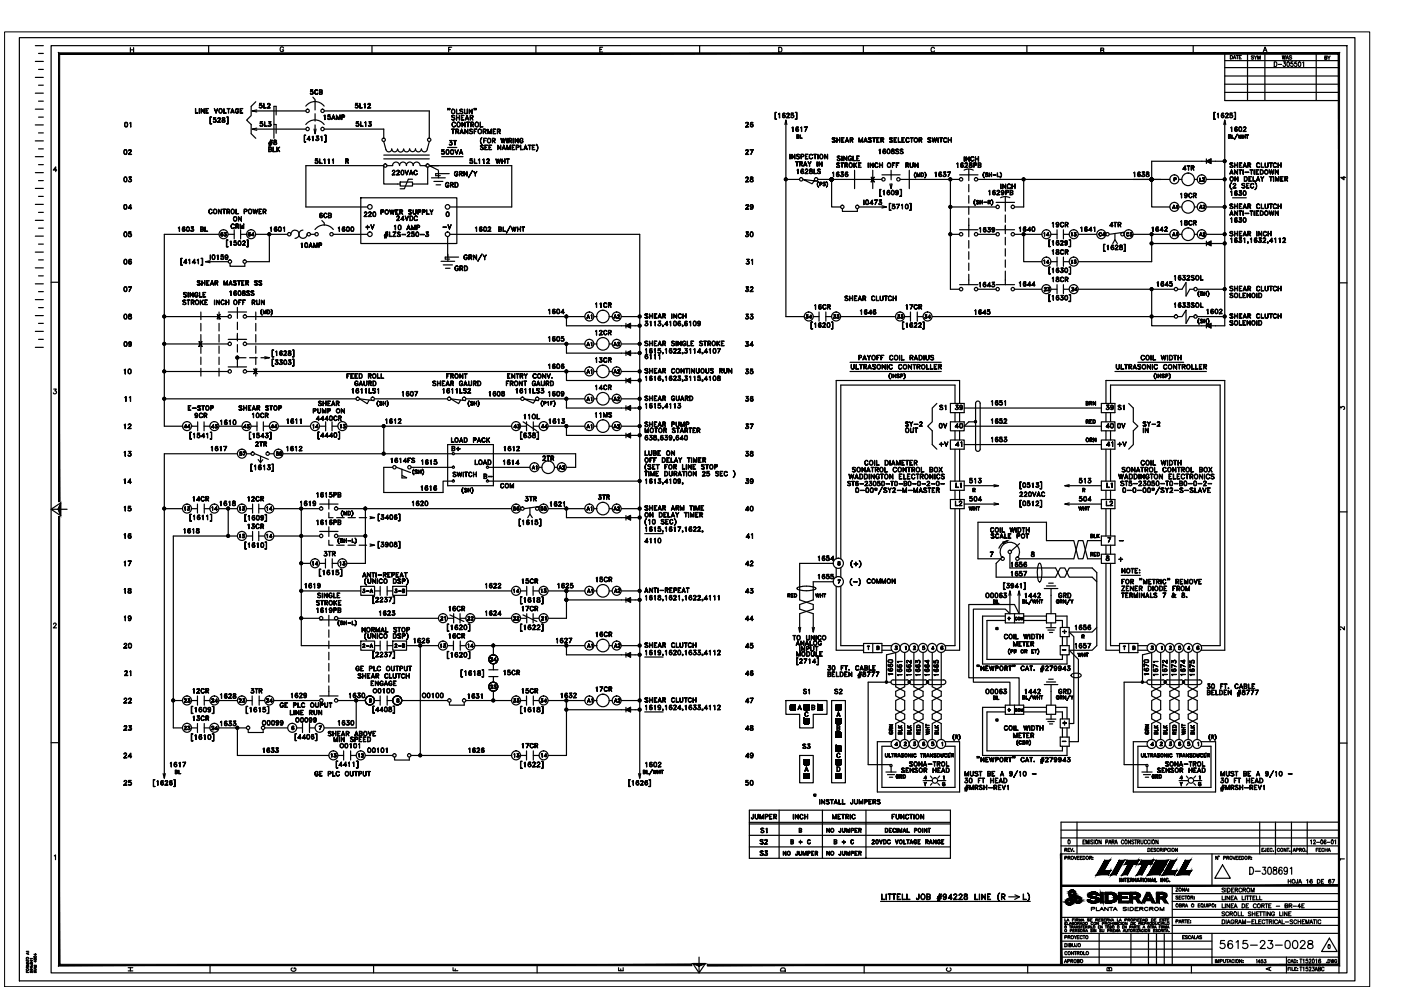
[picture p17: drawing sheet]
<svg xmlns="http://www.w3.org/2000/svg" width="297mm" height="210mm" viewBox="0 0 297 210" stroke-linecap="round" stroke-linejoin="round" font-family="sans-serif">
<g fill="none" stroke="#000" stroke-width=".25">
<path d="M4.1 8h283.2v200h-283.2zM7.5 19.8h1.7M7.5 16.4h1.7M7.5 13h1.7M7.5 9.7h1.7M8.2 18.1h1M8.2 14.7h1M8.2 11.3h1M10.8 9.7h274.8v196.6h-274.8zM27.6 10.1v1M27.6 10.6h.7M28.3 10.1v1"/>
<path d="M44.2 9.7v1.6M60.1 10.2a.37 .37 0 0 0-.4-.3 .37 .37 0 0 0-.3 .4v.3a.36 .36 0 0 0 .4 .4 .36 .36 0 0 0 .3-.4h-.2M65.8 19.8l.2 .2M66.2 19.4l.2 .2-.2 .4M66.4 19.6l-.2-.2-.4 .1 .1-.5h.4l-.4 .1v.3a.33 .33 0 0 1 .5 .1 .33 .33 0 0 1-.1 .5 .33 .33 0 0 1-.5-.2M66.4 19.8l-.2 .2-.4-.2M66.8 19.2l.3-.2 .3 .2a.34 .34 0 0 0-.4-.1 .34 .34 0 0 0-.2 .3v.2a.33 .33 0 0 0 .2 .4 .33 .33 0 0 0 .4-.2 .38 .38 0 0 1-.5 .2 .38 .38 0 0 1-.2-.6zM67.8 19.5h.4v-.4h-.4v.9l.4-.1v-.3l-.4-.1M68.1 19.5l.2 .1v.3l-.6 .1v-1l.6 .1v.4h-.2M78.9 9.7v1.6M95.1 10.5h.4M95.8 10h-.7v1"/>
<path d="M113.6 9.7v1.6M127.2 10.5h.4M127.8 10h-.6v1h.6M148.3 9.7v1.6M165.1 10h.3a.54 .54 0 0 1 .4 .5 .54 .54 0 0 1-.4 .5h-.3zM183 9.7v1.6M198.1 10.3a.37 .37 0 0 0-.4-.3 .37 .37 0 0 0-.3 .4v.3a.37 .37 0 0 0 .3 .3 .37 .37 0 0 0 .4-.2M217.7 9.7v1.6M233.4 10.7l.5-.1 .1-.3-.6-.1v1l.6-.1v-.4h-.2M253 9.7v1.6M259.7 19.6h24.2M259.7 17.9h24.2"/>
<path d="M259.7 16.1h24.2M259.7 14.3h24.2M259.7 12.9h24.2M260.9 11.8a.37 .37 0 0 1 .4 .3 .37 .37 0 0 1-.4 .4zM261.5 12.5l.2-.7 .3 .7M261.6 12.3h.3M262.1 11.8h.5M262.3 11.8v.7M262.8 12.1h.2M263.2 11.8h-.4v.7h.4M264.5 11.3v10M265.8 11.9h-.5l.5 .4-.1 .2-.4-.1"/>
<path d="M265.9 11.8l.3 .4v.4M266.5 11.8l-.3 .4M266.7 12.6v-.8l.2 .8 .3-.8v.8M267.8 11l.4-1 .4 1M268 10.7h.5M268.2 11.3v10M270.2 13.1a.51 .51 0 0 1 .5 .5 .51 .51 0 0 1-.5 .5zM271 13.7h.7M271.9 11.8l.1 .8 .2-.8 .2 .8 .1-.8M272.1 13.1h.4l-.2 .4a.3 .3 0 0 1 .3 .4 .3 .3 0 0 1-.6 0M272.7 12.6l.2-.8 .3 .8M272.8 12.3h.3"/>
<path d="M273 13.2l.1-.1a.58 .58 0 0 1 0 1l-.3-.4zM273.9 11.9l-.5-.1-.1 .2 .5 .2 .1 .2-.2 .2-.4-.2M274.1 13.1h-.4v.4a.3 .3 0 0 1 .4 .1 .3 .3 0 0 1 0 .4 .3 .3 0 0 1-.5-.1M274.9 13.1h-.4v.4a.3 .3 0 0 1 .4 .1 .3 .3 0 0 1 0 .4 .3 .3 0 0 1-.5-.1M275.4 13.2l.1-.1a.58 .58 0 0 1 0 1l-.2-.4zM276.2 13.3l.2-.2v1M279.1 11.3v10M280.9 12.2h.4v-.3h-.4v.7l.4-.1-.1-.3M281.5 11.9l.3 .3v.4M282 11.9l-.2 .3M283.9 11.3h-24.2v10h24.2M7.5 33.2h1.7"/>
<path d="M7.5 29.9h1.7M7.5 39.9h1.7M7.5 36.6h1.7M7.5 26.5h1.7M7.5 23.1h1.7M8.2 38.3h1M8.2 34.9h1M8.2 31.6h1M8.2 28.2h1M8.2 24.8h1M8.2 21.4h1M12 36.1h-.7l.5-.7v1"/>
<path d="M26.3 31.9l.2-.2a.53 .53 0 0 1 .4 .5 .53 .53 0 0 1-.4 .6l-.2-.3zM26.4 37.6a.5 .5 0 0 1 .6 .4 .5 .5 0 0 1-.4 .6l-.3-.2-.1-.4zM26.4 38.5h.4M26.4 37.7h.4M26.4 32.6h.4M26.4 31.8h.4M26.5 37.6l-.2 .4 .2 .5M26.5 31.8l-.2 .4 .2 .5M26.5 26l.2-.1a.47 .47 0 0 1 .4 .6 .47 .47 0 0 1-.6 .4l-.1-.4zM26.5 26.8h.4M26.5 26h.4M26.6 26l-.1 .4 .1 .5"/>
<path d="M26.8 37.6l.1 .4-.1 .5M26.8 31.8l.1 .4-.1 .5M26.9 26l.1 .4-.1 .5M27.3 32.7l.6 .1h-.7l.6-.8a.28 .28 0 0 0-.2-.2 .28 .28 0 0 0-.3 .2 .3 .3 0 0 1 .3-.3 .3 .3 0 0 1 .3 .3l-.6 .8M27.3 38.4l.1 .1M27.5 37.9a.35 .35 0 0 1 .4 .3 .35 .35 0 0 1-.3 .4 .35 .35 0 0 1-.4-.2l.4 .1 .3-.2M27.5 26.1l.2-.2v1v-.9zM27.6 38l.3 .2-.3 .3M27.8 37.6l-.5-.1h.6l-.4 .5M27.8 37.5l-.3 .5 .4 .2M41.4 23l.1 .9 .5 .1h-.6zM42.2 23l.1 1z"/>
<path d="M42.6 23l.7 .9v-.9v1l-.6-.8-.1 .8zM43.6 23h.6l-.5 .1v.8l.5 .1h-.6zM43.7 23.5h.3h-.3M44.5 24.8h.4h-.3v1.4l.3 .1h-.4zM45.3 25.8l.1 .1M45.4 23l.4 .9 .3-.9-.3 1zM45.6 25.3l.2 .3-.2 .3M45.8 25.5l-.2-.2-.3 .1v-.4h.5h-.5v.3a.34 .34 0 0 1 .5 .1 .34 .34 0 0 1-.1 .5 .34 .34 0 0 1-.5-.1l.4 .1 .2-.2M46.2 25h.4l.1 .3-.5 .6h.6h-.7l.6-.6-.1-.3h-.3l-.1 .2zM47.1 25.8l.1 .1M47.2 25a.39 .39 0 0 0 .4 .5v.4h-.4a.41 .41 0 0 1 .4-.6v-.3zM47.2 25h.4"/>
<path d="M47.2 25v.3a.38 .38 0 0 1 .4 .1 .38 .38 0 0 1 0 .5h-.3a.31 .31 0 0 1-.2-.3 .31 .31 0 0 1 .4-.3l.1-.1v-.2M47.5 23v.9l.5 .1h-.5zM47.7 25.8l-.2 .1M48 24.8h.4v1.5h-.4l.3-.1v-1.4zM48.1 23l.6 .1zM48.4 23.1l.1 .9zM49 23.8h.6M49.1 23.7h.4M49.3 23l.4 1-.4-.8-.4 .8zM50.1 23.1h.4l.1 .2a.33 .33 0 0 0-.4-.2 .33 .33 0 0 0-.2 .3v.2a.31 .31 0 0 0 .2 .3 .31 .31 0 0 0 .3-.1v-.2h-.2h.3v.2a.39 .39 0 0 1-.6 .1 .39 .39 0 0 1-.1-.5zM50.9 23h.6l-.5 .1v.8l.5 .1h-.6zM51 23.5h.2h-.2"/>
<path d="M54.2 21.6l-.9 .9v2l-1 1 1 .9v1.9l.9 1M54.2 27.4h10.7M54.2 23.5h10.7M54.4 27.2l-.9 .2 .9 .2M54.4 23.3l-.9 .2 .9 .2M55 22.8h.2M55.2 26.7h.1M55.4 22.3l.2 .2-.2 .3M55.5 26.2l.2 .2-.2 .3M55.6 22.5l-.3-.2h-.3l.1-.4h.4l-.4 .1v.3a.35 .35 0 0 1 .5 .1 .35 .35 0 0 1-.2 .5 .35 .35 0 0 1-.5-.2h.1M55.6 22.7l-.3 .1-.3-.1M55.7 26.4l-.2-.2h-.3v-.4h.5l-.5 .1v.3a.34 .34 0 0 1 .5 .1 .34 .34 0 0 1-.1 .4 .34 .34 0 0 1-.5-.1l.4 .1 .2-.2"/>
<path d="M55.9 21.9l.1 .9 .5 .1h-.6zM56.1 25.8v.9l.5 .1h-.5zM56.7 22.8l.6 .1h-.6l.5-.7-.1-.2-.4 .2 .1-.2a.27 .27 0 0 1 .4 0 .27 .27 0 0 1 0 .4l-.5 .5M56.9 26.7h.1M57 30.5h.7zM57 31.7l.5-.1v-.3l-.5-.1v.9l.5-.1v-.3h-.5M57.1 30.2h.6zM57.1 26.2l.3 .2M57.1 26.2a.34 .34 0 0 1 .4 .3 .34 .34 0 0 1-.3 .4 .34 .34 0 0 1-.4-.3l.4 .1 .2-.2M57.2 26.2l.2 .2-.2 .3M57.3 31.7l.3 .1-.1 .3-.5 .1v-1l.5 .1v.3l-.2 .1M57.4 29.7l-.4 1.3z"/>
<path d="M57.4 25.9l-.5-.1h.5l-.3 .4M57.4 25.8l-.3 .4M57.7 29.7l-.4 1.3zM57.9 31.2l.1 .9 .5 .1h-.6zM58 29.8l.1 .2a.43 .43 0 0 1 .4 .6h-.4a.43 .43 0 0 1 .4-.6v-.3zM58 30.5l.2 .1M58.1 26.4h.4v1.9M58.1 29.8h.4M58.2 29.7v.3a.36 .36 0 0 1 .4 .2 .36 .36 0 0 1-.2 .5 .33 .33 0 0 1-.4-.3 .33 .33 0 0 1 .4-.4l.1-.3M58.5 24.4v-1.9h-.4v6.8M58.6 30.5l-.1 .1M58.7 31.2v1z"/>
<path d="M58.7 31.7l.6-.5-.6 .6M58.8 31.6l.5 .6-.4-.6M64.5 28.6h.3l-.2 .1v1.4h.2h-.3zM65.2 29.5l.6 .1h-.7l.5-.7v.9v-.8l-.4 .6M66.2 29l.2-.1v.9l-.1-.9zM66.3 20.6l.5 .5v.5M66.6 27.4l.2 .9 .2-.9M66.8 21.4v1.9M66.8 24.1v1.6M66.8 26.5v1.8M66.8 34.5l.2 .1M67 29.7h.1"/>
<path d="M67.2 34.1l.2 .2-.2 .3M67.2 29.2a.34 .34 0 0 1 .4 .3 .34 .34 0 0 1-.3 .4 .34 .34 0 0 1-.4-.3l.4 .1 .3-.1M67.4 29.2l.2 .3-.2 .2M67.4 34.2l-.3-.1h-.3l.1-.4h.5h-.5v.4a.34 .34 0 0 1 .5 0 .34 .34 0 0 1-.1 .5 .34 .34 0 0 1-.5-.1M67.4 34.4l-.3 .2-.3-.1M67.5 28.9h-.4h.5l-.4 .3M67.5 28.9l-.3 .3 .4 .2M67.7 33.7l.1 .9 .5 .1h-.6zM68 29l.2-.1v.9v-.9zM68.6 33.9l.3-.2v1l-.1-.9zM68.7 24.5l.2-.1v.9l-.1-.8zM68.7 26.4a2.43 2.43 0 0 0-3.9 0"/>
<path d="M68.7 22.5a2.43 2.43 0 0 0-3.9 0M68.7 27.4h12.7v1.9M68.7 23.5h22.3v5.8M68.8 28.6h.3v1.5h-.3h.3v-1.4zM69.5 25.2l.1 .1M69.6 33.9l.2-.2v1l-.1-.9zM69.9 24.7l.2 .3-.2 .3M70.1 24.9l-.3-.2-.3 .1 .1-.4h.4h-.4v.3a.34 .34 0 0 1 .4 .1 .34 .34 0 0 1 0 .5 .34 .34 0 0 1-.5-.2l.3 .2 .3-.2M70.4 25.1h.6M70.5 33.9l.2-.2v1v-.9zM70.7 24.4l.4 .9-.4-.8-.4 .8zM71.3 24.4l.4 .8 .4-.8v.9v-.7l-.4 .7-.3-.7-.1 .7z"/>
<path d="M72.4 24.4h.5l.2 .1-.1 .3-.5 .1 .5-.2-.1-.3h-.4v.9zM73.3 34.1h.5v-.3l-.5-.1v1v-1l.5 .1v.3l-.5 .1M73.6 34.2l.3 .5-.3-.5M75.4 22.8h.1M75.5 26.7h.1M75.7 22.3l.2 .2-.2 .3M75.9 26.2l.2 .2-.2 .3M75.9 22.5l-.2-.2h-.3v-.4h.5l-.5 .1v.3a.34 .34 0 0 1 .5 .1 .34 .34 0 0 1-.1 .4 .34 .34 0 0 1-.5-.1h.1M75.9 22.7l-.2 .1-.3-.1M76.1 26.4l-.2-.2h-.4l.1-.4h.4l-.4 .1v.3a.34 .34 0 0 1 .5 .1 .34 .34 0 0 1-.1 .4 .34 .34 0 0 1-.5-.1l.4 .1 .2-.2M76.3 21.9v.9l.5 .1h-.5zM76.5 25.8v.9l.5 .1h-.5z"/>
<path d="M77.2 22.1l.2-.2v1l-.1-.9zM77.3 26l.3-.2v1l-.1-.9zM78 22.8l.6 .1h-.7l.6-.7-.1-.2-.4 .1 .4-.2 .1 .3-.5 .7M78.1 26.7h.2M78.4 26.2a.31 .31 0 0 1 .3 .3 .31 .31 0 0 1-.4 .3l-.2-.2 .4 .1 .2-.2M78.5 26.2l.2 .2-.2 .3M78.7 25.9l-.5-.1h.5l-.3 .4M78.7 25.8l-.4 .4 .4 .2M81.4 32.9h9.6M81.4 33.7h9.6M81.4 30l.4 1.7M82 35.1h1.3"/>
<path d="M83.3 36.1a.29 .29 0 0 1 .4 .1 .29 .29 0 0 1-.1 .4l-.4 .4 .6 .1h-.7l.6-.7-.1-.3-.4 .3zM84.2 36.1h.4l.1 .3-.6 .6 .6 .1h-.6l.5-.7-.1-.3-.4 .3zM84.3 31.6a.61 .61 0 0 1-.6 .6 .61 .61 0 0 1-.6-.6 .61 .61 0 0 1-.6 .6 .61 .61 0 0 1-.7-.5M84.3 31.6a.61 .61 0 0 0 .6 .6 .61 .61 0 0 0 .7-.6M84.8 38.6h2.7v.8h-2.7zM84.8 39h-3.4v-3.9h-16.5v8.8h13M85.1 36.1a.45 .45 0 0 1 .5 .5 .45 .45 0 0 1-.5 .4l-.1-.4zM85.1 37h.4M85.1 36.2h.4M85.2 36.1l-.2 .4 .2 .5M85.5 36.1l.1 .4-.1 .5M85.6 31.6a.61 .61 0 0 0 .6 .6 .61 .61 0 0 0 .6-.6"/>
<path d="M85.9 36.1l.3 .8 .4-.8-.4 1zM86.2 35.1a.74 .74 0 0 0-.8-.7 .74 .74 0 0 0-.7 .7 .74 .74 0 0 0-.7-.7 .74 .74 0 0 0-.8 .7M86.9 31.5a.61 .61 0 0 0 .6 .7 .61 .61 0 0 0 .6-.7M86.9 36.9h.6M87.2 36.1l.3 1-.3-.8-.4 .8zM87.5 38h-.9l-.9 2h-.9M87.5 39h.5M87.6 35.1a.74 .74 0 0 0-.7-.7 .74 .74 0 0 0-.8 .7M87.8 36.3l.4-.2 .3 .3a.35 .35 0 0 0-.4-.3 .35 .35 0 0 0-.3 .4v.2a.37 .37 0 0 0 .3 .3 .37 .37 0 0 0 .4-.1 .38 .38 0 0 1-.4 .2 .38 .38 0 0 1-.3-.4zM88.1 31.6a.61 .61 0 0 0 .6 .6 .61 .61 0 0 0 .6-.6M89.1 35.1a.74 .74 0 0 0-.8-.7 .74 .74 0 0 0-.7 .7M89.1 35.1h1.2"/>
<path d="M90.7 35.4v3.6h-2.6M91 30l-.4 1.6a.61 .61 0 0 1-.6 .6 .61 .61 0 0 1-.6-.6M91 35.1h17.5v8.8h-13M91.5 37.7h2.9M92 38.5h1.9M92.5 39.2h.9M93 35.1h-2l2 1M93 36.2v1.5M93.6 33.2h4.6M93.6 32.6l.2 .1M94 32.1l.2 .2-.2 .4M94.2 32.3l-.2-.2-.4 .1 .1-.5h.5l-.5 .1v.3a.36 .36 0 0 1 .5 .1 .36 .36 0 0 1-.1 .5 .36 .36 0 0 1-.5-.2l.4 .2 .2-.2"/>
<path d="M94.5 38.8l.4-.1 .3 .2a.35 .35 0 0 0-.4-.2 .35 .35 0 0 0-.3 .4v.2a.32 .32 0 0 0 .3 .4 .32 .32 0 0 0 .3-.4h-.2h.3a.36 .36 0 0 1-.4 .4 .36 .36 0 0 1-.4-.4zM94.7 31.8l.1-.1a.47 .47 0 0 1 .4 .6 .47 .47 0 0 1-.5 .4l-.1-.4zM94.9 31.3h2M95 23h.1M95 23.3v-.3l-.1 .3M95 23.1h.1M95 31.8l.2 .4-.2 .5M95.1 31.8h-.1a.46 .46 0 0 0-.4 .4 .46 .46 0 0 0 .4 .5l.1-.1M95.3 36.8h-2.9v.4h.9M95.3 23h.1M95.3 30.6l.1 .1M95.3 23.3v-.3v.3"/>
<path d="M95.3 23.1h.1M95.5 39.2l.5-.1v-.3l-.5-.1v1v-1h.4l.2 .2-.1 .3h-.5M95.5 31.9l.3-.2a.47 .47 0 0 1 .4 .6 .47 .47 0 0 1-.5 .4zM95.5 30.2h.3a.33 .33 0 0 1-.1 .5 .33 .33 0 0 1-.4-.1l.3 .1 .2-.1M95.7 32.6h.4M95.7 31.8h.4M95.7 30.2l.1 .3-.1 .2M95.7 27.4h.7zM95.7 31.8l-.2 .4 .2 .5M95.8 24.6l.2-.1 .4 .1a.33 .33 0 0 0-.3-.1 .33 .33 0 0 0-.3 .3l.5 .2 .1 .3-.2 .2-.4-.2a.33 .33 0 0 0 .3 .1 .33 .33 0 0 0 .3-.3l-.6-.3zM95.8 39.2l.3 .5-.3-.5M95.8 29.8h-.5h.5l-.3 .4"/>
<path d="M95.8 29.8l-.3 .4 .3 .2M96 31.8l.1 .4-.1 .5M96 27.4v.9l.1-.9M96 25.9h.4l.2 .2a.35 .35 0 0 0-.4-.2 .35 .35 0 0 0-.3 .4v.2a.35 .35 0 0 0 .3 .4 .35 .35 0 0 0 .4-.2 .37 .37 0 0 1-.5 .2 .37 .37 0 0 1-.3-.4zM96.1 29.8h.7zM96.4 36.5l.4-.1 .3 .2a.39 .39 0 0 0-.5-.2 .39 .39 0 0 0-.2 .5 .32 .32 0 0 0 .3 .4 .32 .32 0 0 0 .3-.4h-.2h.3a.39 .39 0 0 1-.5 .4 .39 .39 0 0 1-.2-.6zM96.4 38.7h.4a.54 .54 0 0 1 .3 .5 .54 .54 0 0 1-.3 .5h-.4zM96.4 31.7l.4 .9 .4-.9-.4 1zM96.4 29.8v1l.1-1M96.5 38.7a.47 .47 0 0 1 .6 .5 .47 .47 0 0 1-.6 .5zM96.6 27.8h.6v-.3l-.6-.1v.9v-.9l.6 .1v.3l-.6 .1M96.8 24.5v1z"/>
<path d="M96.8 23.1v1h.5h-.5zM96.8 24.9h.6M96.8 25h.6M96.9 27.9l.3 .4-.3-.4M97 25.9a.48 .48 0 0 1 .6 .5 .48 .48 0 0 1-.6 .5l-.1-.4zM97 26a.44 .44 0 0 1 .6 .4 .44 .44 0 0 1-.6 .4l-.1-.3zM97.4 24.5l.1 1zM97.4 36.4l.6 .1-.1 .3-.4 .1 .5-.2-.1-.3h-.4v.9zM97.5 32.5h.5M97.5 32.4h.5M97.6 23.2h.4l.1 .1-.4-.1-.2 .2 .5 .3 .1 .3-.2 .1-.4-.1a.3 .3 0 0 0 .4 .1 .3 .3 0 0 0 .1-.3l-.5-.3zM97.6 28.1h.5"/>
<path d="M97.7 36.9l.3 .4-.3-.4M97.7 31.7l.4 1-.4-.8-.3 .8zM97.8 24.5h.6h-.5v.9l.5 .1h-.6zM97.9 27.4l.4 .9-.4-.8-.4 .8zM97.9 24.9h.2l-.2 .1M98 25.9l.6 .8v-.8v1l-.6-.8v.8zM98.3 36.4l.7 .8v-.8v.9l-.6-.8-.1 .8zM98.5 23.1v.8l.3 .2 .2-.1 .1-.9-.1 1-.5-.1zM98.5 27.4l.6 .8 .1-.8v.9l-.6-.8-.1 .8zM98.7 25.2h.6M98.8 25.2h.4M98.9 25.9h.6z"/>
<path d="M99 24.5l.4 1-.4-.9-.4 .9zM99.2 25.9v1v-1M99.5 23.1l.6 .9v-.9v1l-.6-.8v.8zM99.6 27.4l.6 .1a.33 .33 0 0 0-.4-.1 .33 .33 0 0 0-.2 .3l.5 .2 .1 .3-.3 .1-.4-.1a.31 .31 0 0 0 .4 .1 .31 .31 0 0 0 .2-.4l-.5-.1zM99.7 34.5l.1 .1M99.7 24.9h.5v-.4h-.5v1v-1h.5v.4l-.5 .1M99.9 26.4l.4-.1v-.3l-.4-.1-.1 1v-1l.6 .1-.1 .4h-.4M99.9 25l.4 .5zM100 34.1l.2 .2-.2 .3M100.1 26.4l.3 .5-.2-.5M100.2 36.1l-.9 1.6zM100.2 34.2l-.3-.1h-.2v-.4h.5h-.5v.4a.34 .34 0 0 1 .5 0 .34 .34 0 0 1-.1 .5 .34 .34 0 0 1-.5-.1h.1"/>
<path d="M100.2 34.4l-.3 .2-.2-.1M100.5 27.4h.6h-.5v.9zM100.5 23h.1M100.6 27.8h.3l-.3 .1M100.6 33.7v.9l.5 .1h-.5zM100.6 23.3l-.1-.3v.3M100.6 23.1h.1M100.8 36.8l.3-.4-.3 .4v.5v-.5l-.4-.4 .4 .4M100.9 23h.1M100.9 25.9a.47 .47 0 0 1 .6 .5 .47 .47 0 0 1-.6 .5l-.2-.4zM100.9 23.3v-.3l-.1 .3M100.9 23.1h.1"/>
<path d="M101.4 33.9l.3-.2v1l-.1-.9zM101.8 25.9l.1 1h.5h-.6zM101.9 30.9l.2-.1 .4 .1h-.6v.2l.5 .2 .1 .3-.3 .1-.3-.1a.31 .31 0 0 0 .3 .1 .31 .31 0 0 0 .2-.3l-.5-.3zM102.2 29.2a1.06 1.06 0 0 0 0 1.4 1.02 1.02 0 0 1 0-1.4zM102.4 33.9l.2-.2v1l-.1-.9zM102.5 27.8h.5v-.3l-.5-.1-.1 .9v-.9l.6 .1v.3l-.5 .1M102.5 29.3h.6l-.5 .1v.9zM102.6 29.8h.3h-.3M102.7 27.9l.4 .4-.3-.4M102.8 30.8h.6h-.5v.9h.5h-.6zM102.9 31.2h.2l-.2 .1M103.2 34.6l.6 .1h-.6l.5-.7-.2-.3-.3 .2a.29 .29 0 0 1 .3-.2 .29 .29 0 0 1 .3 .3l-.6 .7"/>
<path d="M103.4 27.4l.4 .8 .4-.8v.9l-.1-.7-.3 .7-.3-.7-.1 .7zM103.7 30.8h.5h-.5v.9h.5h-.5zM103.7 31.2h.3l-.3 .1M104.4 29.8l.5-.1v-.2l-.5-.1v.9v-1l.5 .1v.3l-.5 .1M104.6 27.4h.5h-.5v.9h.5h-.5zM104.6 27.8h.3l-.3 .1M104.6 29.8l.4 .5-.3-.5M105.1 33.7l.3 .8 .2-.8 .3 .8 .2-.8-.2 1-.3-.9-.2 .9zM105.5 27.8h.5v-.3l-.5-.1v.9v-.9l.5 .1v.3l-.5 .1M105.5 30.8l.6 .8 .1-.8v.9l-.6-.8-.1 .8zM105.7 27.9l.4 .4-.3-.4M106.2 29.3l.3 .9 .2-.9 .2 .9 .3-.9-.3 1-.2-.9-.2 .9z"/>
<path d="M106.4 33.7l.1 1zM106.5 34.1h.5M106.5 34.2h.5M106.6 31.5h.5M106.8 30.8l.4 .9-.4-.8-.3 .8zM107 33.7l.1 1zM107.4 33.7h.6zM107.5 30.8l.3 .8 .4-.8v.9v-.7l-.4 .7-.3-.7v.7zM107.5 29.3v1zM107.6 33.7v1l.1-1M107.9 29.8l.5-.1v-.3h-.5v.9v-1l.6 .2-.1 .3h-.5M108.2 29.8l.3 .5z"/>
<path d="M108.6 30.8h.5h-.5v.9h.5h-.5M108.6 31.2h.3l-.3 .1M108.8 29.3v1zM109.2 29.3l.6 .9 .1-.9v1l-.6-.9-.1 .9zM109.5 31.2h.4l.1-.2-.5-.2-.1 .9v-.9l.6 .1v.3l-.5 .1M110.3 29.4l.4-.1 .2 .3a.37 .37 0 0 0-.5-.1 .37 .37 0 0 0-.1 .5 .37 .37 0 0 0 .5 .1l-.1-.2h.2l-.1 .3a.45 .45 0 0 1-.6-.1 .45 .45 0 0 1 .1-.7zM110.4 30.8v.9h.5h-.5zM111.2 31.5h.5M111.4 30.8l.4 .9-.4-.8-.3 .8zM112 30.8h.6zM112.3 30.8v.9v-.9M112.9 30.8h.5h-.5v.9h.5h-.5z"/>
<path d="M112.9 31.2h.3l-.3 .1M113.7 30.6a.97 .97 0 0 1 0 1.5 1.06 1.06 0 0 0 0-1.5zM158.1 32.7l.7 .1h-.7l.5-.8-.1-.2-.4 .1 .4-.2 .2 .3-.6 .8M158.1 26.9h.7h-.7l.5-.7-.1-.2-.4 .1 .4-.2 .2 .2-.1 .2-.5 .6M158.2 37.6h.4l.1 .2-.6 .7 .7 .1h-.7l.5-.8-.1-.2-.4 .2zM159.1 38.4l.1 .1M159.1 37.6v.3a.45 .45 0 0 1 .5 .6h-.5a.45 .45 0 0 1 .5-.6v-.3zM159.1 37.7h.5M159.1 26.7l.2 .2 .3-.2M159.1 26.5l.2-.1 .3 .1M159.2 37.6l-.1 .2a.53 .53 0 0 1 .5 .7h-.5a.41 .41 0 0 1 0-.5 .41 .41 0 0 1 .5-.1v-.3M159.2 26h.4"/>
<path d="M159.3 26l-.2 .6 .2 .3M159.3 26.4l-.2 .2M159.5 26.4l.1 .2-.1 .3M159.6 26a.48 .48 0 0 0-.6 .3 .48 .48 0 0 0 .3 .6 .3 .3 0 0 0 .4-.4 .3 .3 0 0 0-.6-.1M159.6 31.7l-.4 1.1 .5-1.1h-.7l.6 .1M159.6 38.4l-.1 .1M164.3 23.8h.3l-.2 .1v1.4h.2h-.3zM165.1 24.2l.2-.2v1l-.1-.9zM165.9 24.8l.3 .1 .3-.1M165.9 24.6l.3-.2 .3 .2M166 24.1h.4M166.1 24l-.2 .6 .2 .3"/>
<path d="M166.1 24.4l-.2 .2M166.2 24.4l.3 .2-.3 .3M166.4 24a.48 .48 0 0 0-.5 .4 .48 .48 0 0 0 .3 .6 .3 .3 0 0 0 .3-.5 .3 .3 0 0 0-.6 0M166.4 26.4l.2-.9 .2 .9M166.6 25.5v41.6h3.9M166.6 38h2.9M166.8 24.9l.6 .1h-.6l.5-.8-.3-.2-.2 .2a.3 .3 0 0 1 .3-.2 .3 .3 0 0 1 .3 .3l-.6 .7M167.5 32.7v1zM167.7 24.8l.2 .1M167.9 32.7l.6 .9v-.9v1l-.6-.8v.8zM167.9 27.1l.2-.2v1v-.9zM168.1 24.4l.2 .2-.2 .3"/>
<path d="M168.3 24.5l-.2-.1h-.4l.1-.4h.4h-.4v.4a.34 .34 0 0 1 .5 0 .34 .34 0 0 1-.1 .5 .34 .34 0 0 1-.5-.1l.4 .1 .2-.1M168.6 23.8h.4v1.5h-.4h.3v-1.4zM168.7 34.3h.5zM168.8 27.6l.2 .2 .3-.2M168.8 27.5l.2-.2 .3 .2M168.9 27h.3M168.9 27l-.1 .5 .2 .3M169 34.3v.9v-.9M169 32.8l.3-.1 .2 .2-.2-.1-.4 .1 .1 .1 .5 .3-.1 .3h-.5h.6l-.1-.3-.5-.3zM169 27.3l-.2 .2M169 36.1l.2-.3v1v-.8zM169 28.9h.4v-.3h-.4v.7h.4v-.3h-.4"/>
<path d="M169.1 27.3l.2 .2-.2 .3M169.2 27a.48 .48 0 0 0-.5 .3 .48 .48 0 0 0 .3 .6 .3 .3 0 0 0 .3-.4 .3 .3 0 0 0-.5-.1M169.2 28.9l.2 .2v.2h-.4v-.7h.4v.3l-.2 .1M169.6 34.7h.5v-.3l-.5-.1-.1 .9v-.9l.6 .1v.3l-.5 .1M169.7 28.6v.7h.4h-.4zM169.8 27.1l.2-.2v1l-.1-.9zM169.8 34.8l.3 .4-.3-.4M169.8 36.6l.3 .2 .2-.2M169.8 36.5l.3-.2 .2 .2M169.9 33.2l.4-.1v-.3h-.4l-.1 .9v-1l.6 .1-.1 .4h-.4M170 36h.3M170 35.9l-.1 .2a.48 .48 0 0 0 .2 .7"/>
<path d="M170.1 36.3l-.3 .2M170.2 36.3l.1 .2-.1 .3M170.3 35.9v.1v-.1a.45 .45 0 0 0-.5 .4 .45 .45 0 0 0 .5 .5v-.1a.31 .31 0 0 0 0-.4 .31 .31 0 0 0-.5 .1M170.5 35h.5M170.5 26.9h.7l-.5 1 .4-.9zM170.7 36.8h.6h-.6l.5-.7-.1-.2-.4 .2 .1-.2 .3-.1 .2 .3-.6 .7M170.7 34.3l.4 .9-.4-.8-.4 .8zM170.8 32.7h.5l-.5 .1v.8l.5 .1h-.5zM170.8 33.2h.3h-.3M171.6 34.7l.4-.4-.3 .4v.5l-.1-.5-.3-.4 .4 .4M171.7 32.9l.3-.2 .3 .3a.4 .4 0 0 0-.6-.1 .4 .4 0 0 0 0 .6 .4 .4 0 0 0 .6 0 .44 .44 0 0 1-.7 0 .44 .44 0 0 1 .1-.6zM171.7 36.7l.1 .1"/>
<path d="M171.7 35.9v.3l.5 .2v.3h-.5v-.3l.5-.3v-.2zM171.7 36h.5M171.7 35.9v.3l.6 .3-.3 .3h-.3l-.1-.3 .5-.3v-.3M172.2 36.7l-.1 .1M172.5 32.7l.6 .1zM172.6 35.8v1h.5h-.5zM172.6 38.3l-.4 .7-1.9-1 3.1 .4M172.8 32.8v.9v-.9M173.2 34.3l.1 .9zM173.4 35.9l.3-.1 .2 .2-.3-.1-.2 .2a.51 .51 0 0 1 .5 .7l-.6-.1a.3 .3 0 0 0 .4 .1 .3 .3 0 0 0 .2-.3l-.5-.3zM173.4 32.7v1zM173.4 38h13.6"/>
<path d="M173.5 38.5h.1a.76 .76 0 0 0 0 1.2 .73 .73 0 0 1-.1-1.2zM173.7 34.3l.5 .8 .1-.8v.9l-.6-.8v.8zM173.8 38.6l.5 .2-.1 .2h-.3l.3-.1v-.2h-.3v.7zM174.8 39l.2 .1-.2 .3M174.8 32.7l.6 .9 .1-.9v1l-.6-.8-.1 .8zM174.9 38.7l-.4-.1h.5l-.3 .4h.2a.25 .25 0 0 1 0 .4 .25 .25 0 0 1-.4-.1M174.9 38.6l-.2 .4 .3 .1M175 39.2l-.5 .1 .1 .1M175.2 38.5a.76 .76 0 0 1 0 1.2 .87 .87 0 0 0 0-1.2zM176 38l.2-.3-.2 .3M176.1 38.3l.5-.5-.5 .5M176.1 37.8l-.1 .1"/>
<path d="M176.2 37.7l-.2 .2 .2-.2M176.3 37.7l-.3 .3M176.3 38v5.9h2M176.4 37.7l-.4 .4zM176.4 37.7l-.4 .4M176.4 29.3l.3-.1 .4 .1a.33 .33 0 0 0-.3-.1 .33 .33 0 0 0-.3 .3l.5 .2 .1 .3-.2 .2-.5-.2a.31 .31 0 0 0 .4 .1 .31 .31 0 0 0 .2-.3l-.5-.2zM176.4 37.7l-.4 .5M176.4 38.3l.2-.1-.2 .2M176.5 37.7l-.5 .5 .5-.4M176.5 36.6l.2-.1v1v-.9zM176.6 37.8l-.5 .5zM176.6 37.9l-.5 .4"/>
<path d="M176.6 37.9l-.4 .4zM176.6 38.2l-.1 .1M176.7 38l-.5 .4M176.7 38.1l-.3 .3M176.7 38.1l-.3 .3 .3-.3M177.4 34.7l.2-.2 .4 .2h-.6l.1 .2 .5 .2-.1 .4-.5-.1h.6l-.1-.3-.4-.2zM177.4 37.2l.2 .2 .3-.2M177.4 37.1l.2-.2 .3 .2M177.4 29.2l.1 1zM177.5 29.7h.5M177.5 36.6h.3M177.5 36.5l-.1 .6 .2 .3"/>
<path d="M177.6 36.9l-.2 .2M177.6 33.1l.5 .1h-.6l.6 .5v.3l-.4 .1-.2-.2 .2 .1 .4-.1-.1-.3-.5-.2zM177.7 36.9l.2 .2-.2 .3M177.8 36.5a.45 .45 0 0 0-.5 .4 .45 .45 0 0 0 .5 .5l.1-.1a.31 .31 0 0 0-.1-.4 .31 .31 0 0 0-.4 .1M178 29.2l.1 1zM178.3 34.5l.6 .1zM178.3 37.3l.1 .1M178.4 29.2h.6h-.5v.9l.5 .1h-.6zM178.5 29.7h.3zM178.5 33.1v1zM178.5 34.6v.9l.1-.9M178.5 36.9a.31 .31 0 0 1 .4 .3 .31 .31 0 0 1-.5 .3l-.2-.3 .4 .2 .2-.2"/>
<path d="M178.6 36.9l.2 .2-.2 .3M178.8 36.5h-.5h.5l-.3 .4M178.8 36.5l-.4 .4 .4 .2M178.9 33.1l.6 .8v-.8v1l-.6-.9v.9zM179.2 35h.4v-.4h-.4l-.1 .9v-1l.6 .1-.1 .4h-.4M179.2 37.2l.3 .2 .2-.2M179.2 37.1l.3-.2 .2 .2M179.3 36.6h.4M179.3 30h.6M179.4 36.5l-.2 .6 .2 .3M179.4 29.9h.4M179.4 35l.3 .5-.2-.5"/>
<path d="M179.4 36.9l-.2 .2M179.6 29.2l.4 1-.4-.9-.4 .9zM179.6 36.9l.1 .2-.1 .3M179.7 36.5a.48 .48 0 0 0-.6 .4 .48 .48 0 0 0 .4 .6 .3 .3 0 0 0 .3-.5 .3 .3 0 0 0-.6 0M179.9 33.3l.2-.2 .5 .2a.37 .37 0 0 0-.4-.2 .37 .37 0 0 0-.3 .3v.3a.32 .32 0 0 0 .3 .3 .32 .32 0 0 0 .3-.3l-.2-.1h.3a.36 .36 0 0 1-.4 .5 .36 .36 0 0 1-.4-.4zM180.3 29.2h.5v.2v.3h-.5l.5-.2v-.2l-.5-.1v1zM180.5 29.7l.3 .5zM180.8 33.1l.1 .9 .5 .1h-.6zM181.1 34.5v1zM181.1 35.1l.6-.6-.6 .6M181.2 36.1v3.9M181.2 35l.5 .5-.4-.5"/>
<path d="M181.7 33.1h.5h-.5v.9l.5 .1h-.5zM181.7 33.6h.2h-.2M182 34.5h.6l-.5 .1v.9h.5h-.6zM182.1 35h.3h-.3M182.1 29.2l.4 .8 .4-.8v1l-.1-.8-.3 .8-.3-.8-.1 .8zM183.3 30h.5M183.3 29.9h.5M183.5 29.2l.4 1-.4-.9-.4 .9zM184.1 34.5v1zM184.1 29.3l.3-.1 .4 .1a.33 .33 0 0 0-.4-.1 .33 .33 0 0 0-.2 .3l.4 .2 .2 .3-.3 .2-.4-.2a.31 .31 0 0 0 .4 .1 .31 .31 0 0 0 .2-.3l-.5-.2zM184.5 34.5l.6 .9v-.9v1l-.6-.8v.8zM184.7 37.6l.7 1z"/>
<path d="M185 29.2h.6zM185 36.1v3.9M185.3 29.2v1v-1M185.3 37.6l-.6 1zM185.5 34.7l.4-.2 .2 .3a.33 .33 0 0 0-.3-.2 .33 .33 0 0 0-.3 .3v.2a.34 .34 0 0 0 .3 .4 .34 .34 0 0 0 .3-.2 .39 .39 0 0 1-.5 .2 .39 .39 0 0 1-.1-.6zM185.9 29.2h.5h-.5v.9l.5 .1h-.5zM185.9 29.7h.3zM186.4 31.8l.2-.2v1l-.1-.9zM186.5 34.5v1zM186.5 35h.6M186.7 29.2h.4l.3 .2-.1 .2-.5 .1 .5-.2-.1-.2-.4-.1v1zM187 37.1h3.8"/>
<path d="M187 29.7l.4 .5zM187.1 34.5v1zM187.2 32.4l.3 .1 .2-.1M187.2 32.2l.3-.2 .2 .2M187.3 31.7h.4M187.4 31.7l-.2 .6 .2 .2M187.4 32l-.2 .3M187.5 32l.2 .3-.2 .2M187.7 31.7v.1v-.1a.48 .48 0 0 0-.6 .3 .48 .48 0 0 0 .4 .6 .3 .3 0 0 0 .3-.4 .3 .3 0 0 0-.6-.1M188.2 31.7a.45 .45 0 0 1 .5 .4 .45 .45 0 0 1-.5 .4l-.2-.3zM188.2 32.5h.4M188.2 31.7h.4"/>
<path d="M188.3 31.7l-.2 .3 .2 .5M188.5 31.7l.2 .3-.2 .5M188.6 29.3l.2-.1 .4 .1h-.6l.1 .2 .5 .3-.1 .3-.5-.1h.6l-.1-.2-.4-.2zM188.7 39l.2 1 .2-1M188.9 36.1v2M188.9 38.9v1.1M189 32.5h.2M189.1 31.7a.39 .39 0 0 0 .4 .5v.3h-.4a.41 .41 0 0 1 .4-.6v-.2zM189.1 31.7h.4M189.1 31.7v.2a.48 .48 0 0 1 .4 .6l-.3 .1a.31 .31 0 0 1-.2-.4 .31 .31 0 0 1 .4-.2l.1-.3M189.2 34.5h.5l-.5 .1v.9zM189.2 35h.3h-.3"/>
<path d="M189.6 29.2h.5h-.5v.9l.5 .1h-.5zM189.6 32.5h-.2M189.6 29.7h.3zM190 31.7l.3-.1 .2 .2-.2-.1-.4 .1 .6 .4v.3h-.6h.6l-.1-.3-.5-.3zM190 34.5h.6l-.5 .1v.9zM190.1 35h.2h-.2M190.5 29.2v.9l.5 .1h-.5zM190.8 38h12.7M190.9 31.7l.4-.1 .2 .2-.2-.1-.4 .1 .5 .4v.3h-.6h.6l-.1-.3-.4-.3zM191.3 29.2h.5h-.6v1h.6l-.5-.1M191.3 29.7h.3zM192.1 35h.4l.1-.3-.5-.1-.1 .9v-1l.6 .1v.4h-.5"/>
<path d="M192.2 29.3l.3-.1 .2 .2a.37 .37 0 0 0-.5 0 .37 .37 0 0 0 0 .5 .37 .37 0 0 0 .5 .1 .45 .45 0 0 1-.6 0 .45 .45 0 0 1 .1-.7zM192.3 35l.4 .5-.3-.5M192.8 36.1v3.9M193 34.5v.9l.3 .1 .2-.1 .1-.9v.7l-.1 .3-.5-.1zM193 29.2h.6zM193.3 29.2v1v-1M194 34.5l.6 .9v-.9v1l-.6-.8v.8zM194.1 36.6v-.1a.81 .81 0 0 0 0 1.2 .72 .72 0 0 1 0-1.1zM194.4 36.6l.3 .7 .3-.7v.9v-.6l-.3 .6-.3-.6v.6zM194.4 37.5h.1M194.9 29.2h.5l.1 .2-.1 .3h-.5l.5-.2v-.2l-.5-.1v1zM195.2 29.7l.3 .5-.3-.5"/>
<path d="M195.3 36.6h.3a.44 .44 0 0 1 .2 .4 .44 .44 0 0 1-.2 .5h-.3zM195.3 36.7h.3a.4 .4 0 0 1 .2 .3 .4 .4 0 0 1-.2 .4h-.3zM196 36.5a.73 .73 0 0 1 0 1.2 .81 .81 0 0 0 0-1.2zM196.7 29.3l.2-.1 .5 .1h-.6v.2l.5 .3v.3l-.6-.1h.6v-.2l-.5-.2zM197.6 29.2l.3 .8 .2-.8 .2 .8 .3-.8-.3 1-.2-.9-.2 .9zM198.2 36.6l.3-.1v1l-.1-.9zM198.9 29.2v1zM199.1 37.2l.2 .2 .3-.2M199.1 37.1l.2-.2 .3 .2M199.2 36.6h.4M199.2 29.2h.6zM199.2 36.5l-.1 .6 .2 .3"/>
<path d="M199.3 36.9l-.2 .2M199.4 36.9l.2 .2-.2 .3M199.5 29.2v1v-1M199.5 36.5h.1a.48 .48 0 0 0-.6 .4 .48 .48 0 0 0 .3 .6 .3 .3 0 0 0 .3-.5 .3 .3 0 0 0-.5 0M200 37.3l.1 .1M200.2 29.3l.3-.1 .2 .2a.38 .38 0 0 0-.5-.1 .38 .38 0 0 0-.1 .5 .37 .37 0 0 0 .2 .3 .37 .37 0 0 0 .4-.1 .44 .44 0 0 1-.6 0 .44 .44 0 0 1 .1-.7zM200.2 36.9a.31 .31 0 0 1 .4 .3 .31 .31 0 0 1-.4 .3l-.3-.3 .4 .2 .2-.2M200.4 36.9l.1 .2-.1 .3M200.5 36.5h-.5h.5l-.3 .4M200.5 36.5l-.3 .4 .3 .2M201 29.2l.1 1zM201.1 29.7h.6"/>
<path d="M201.5 36.5l-.5 1 .5-1h-.6h.6M201.5 38v23.3h2M201.7 29.2v1zM202.9 34.7l.2-.2v1l-.1-.9zM203.5 37.1h3.8M203.7 35.3l.3 .2 .2-.2M203.8 34.6h.4M203.9 34.6l-.1 .1a.54 .54 0 0 0 .1 .8M203.9 35l-.2 .1 .3-.1 .2 .1M204 35l.2 .2-.2 .3M204.1 34.6h.1a.45 .45 0 0 0-.5 .4 .45 .45 0 0 0 .4 .5l.1-.1a.31 .31 0 0 0-.1-.4 .31 .31 0 0 0-.4 0M204.4 33.2l.1 1z"/>
<path d="M204.6 35.5h.6h-.6l.5-.8-.3-.1-.2 .2a.29 .29 0 0 1 .2-.3 .29 .29 0 0 1 .3 .2l-.5 .8M204.8 33.2l.6 .8 .1-.8v1l-.6-.9-.1 .9zM205.4 35.9v2.4M205.4 39.1v1.6M205.5 35.4l.2 .1M205.6 34.6v.3l.4 .2v.3h-.4v-.3l.5-.3-.1-.2zM205.6 34.6h.4M205.6 34.6v.3l.5 .3-.2 .3h-.3l-.1-.3 .5-.3v-.3M205.9 33.3l.3-.1 .3 .2a.37 .37 0 0 0-.4-.1 .37 .37 0 0 0-.3 .3v.2a.37 .37 0 0 0 .3 .3 .37 .37 0 0 0 .4-.2 .37 .37 0 0 1-.4 .3 .37 .37 0 0 1-.3-.4zM206.1 35.4l-.1 .1M206.4 36.1l-.8-.2-1.2 .2M206.5 35h.5v-.4h-.5v.9v-1l.5 .1v.4h-.5"/>
<path d="M206.8 33.2v1zM206.8 33.7h.6M207.3 38h40.7M207.4 33.2l.1 1zM207.4 34.6l.5 .1v.3h-.5M207.4 35l.5 .2v.2l-.5 .1M207.7 35l.2 .1v.3l-.5 .1v-1l.5 .1v.4h-.2M208.6 36.6l.1-.1a.81 .81 0 0 0 0 1.2 .77 .77 0 0 1-.1-1.1zM208.9 36.8l.2-.2 .4 .2a.25 .25 0 0 0-.3-.1 .25 .25 0 0 0-.2 .2l.3 .2 .2 .2-.2 .2-.4-.2a.24 .24 0 0 0 .3 .1 .24 .24 0 0 0 .1-.3zM209.7 36.6l.1 .9zM209.8 37h.4M210.2 36.6v.9z"/>
<path d="M210.5 37.1h.7zM211.5 36.6v.8l.4 .1h-.4zM212 36.5a.73 .73 0 0 1 0 1.2 .81 .81 0 0 0 0-1.2zM212.2 39v1zM212.6 39l.6 .9v-.9v1l-.6-.9v.9zM213.7 39.1l.3-.1 .2 .2a.34 .34 0 0 0-.3-.1 .34 .34 0 0 0-.3 .3v.2a.33 .33 0 0 0 .3 .3 .33 .33 0 0 0 .3-.2 .42 .42 0 0 1-.6 .2 .42 .42 0 0 1 0-.7zM214.5 39l.1 1zM214.6 39.5h.6M215.2 39v1zM217 38v5.9h-1.9M240.4 36.6l.2-.1v1l-.1-.9zM241.3 37.2l.2 .2 .3-.2"/>
<path d="M241.3 37.1l.2-.2 .3 .2M241.3 36.6h.4M241.4 36.5l-.1 .6 .1 .3M241.4 36.9l-.1 .2M241.6 36.9l.2 .2-.2 .3M241.6 36.5l.2 .1-.1-.1a.45 .45 0 0 0-.5 .4 .45 .45 0 0 0 .4 .5 .3 .3 0 0 0 .1-.5 .3 .3 0 0 0-.4 .1M242.1 37.3l.2 .1M242.3 36.9l.4 .2M242.4 36.9a.32 .32 0 0 1 .3 .2 .32 .32 0 0 1-.3 .4 .32 .32 0 0 1-.3-.3l.3 .2 .3-.2M242.5 36.9l.2 .2-.2 .3M242.6 36.5h-.5h.6l-.3 .4M242.6 36.5l-.3 .4"/>
<path d="M243 37.3l.2 .1M243.1 36.5v.3l.4 .2v.4h-.3l-.2-.2 .1-.2 .4-.2v-.3zM243.1 36.6h.4M243.1 36.5v.3l.5 .3-.2 .4-.3-.1-.1-.3 .5-.3v-.3M243.6 37.3l-.1 .1M243.8 38.1l.4-.4-.4 .5 .5-.5-.4 .5M243.8 38l.3-.3-.3 .3M244 38.3l.5-.4zM244 37.7l-.1 .2 .1-.1M244.1 38.4l.4-.4-.4 .4M244.1 37.7l-.3 .2M244.2 37.7l-.4 .3 .4-.3"/>
<path d="M244.3 37.7l-.4 .6M244.4 37.8l-.5 .5 .5-.5M244.4 37.8l-.5 .5M244.4 37.9l-.4 .4M244.4 38.3h-.1M244.5 38l-.4 .4 .4-.4M244.5 38l-.3 .4M244.5 38.1l-.3 .3 .2-.2M249 38h.3v-.3h-.3l-.1 .7v-.7h.4v.3l-.3 .1M250 38h.6M250.9 35.8l.6 .1h-.7l.5-.8v1l-.1-.8-.3 .6M251.7 35.1l.6 .1z"/>
<path d="M252 35.2v.9zM252.6 35.6l.5-.1v-.3h-.5v.9v-1l.5 .1v.4h-.5M252.8 35.6l.4 .5zM253.2 38h.6M254.4 37.7v.7h.4h-.4zM255 38.4h.4h-.5l.5-.5-.2-.2-.2 .2v-.2h.3l.1 .3-.4 .4M255.8 34.2l1-.5v1zM255.8 38h3.9M255.8 33.7v1M257.3 23.8h.4l-.3 .1v1.4h.3h-.4zM258.1 24.2l.2-.2v1v-.9zM259 24.8l.2 .1 .3-.1"/>
<path d="M259 24.6l.2-.2 .3 .2M259.1 24.1h.3M259.1 24l-.1 .6 .2 .3M259.2 24.4l-.2 .2M259.3 24.4l.2 .2-.2 .3M259.4 24a.43 .43 0 0 0-.5 .5 .43 .43 0 0 0 .6 .3 .29 .29 0 0 0-.1-.4 .29 .29 0 0 0-.4 .1M259.5 26.4l.2-.9 .2 .9M259.7 25.5v43.6h-15.5v-7.8M259.7 34.2h-15.5v9.7h3.8M259.8 24.9l.6 .1h-.6l.6-.7-.2-.3-.3 .1-.1 .1 .1-.1 .3-.1 .2 .3-.6 .7M260.5 28.9l.4-.1v-.2h-.4h.4v.3l-.2 .1M260.7 28.9l.2 .1v.3h-.4v-.7v.7h.4v-.3h-.4"/>
<path d="M260.8 24.8l.1 .1M260.8 36.7h.6M260.9 37.6l.2-.1a.47 .47 0 0 1 .4 .5 .47 .47 0 0 1-.6 .4l-.1-.4zM260.9 34.6l.5 .1h-.6l.1 .2 .5 .2-.1 .4-.5-.1h.6l-.1-.3-.5-.2zM260.9 36.7h.4M260.9 27.1l.3-.2v1l-.1-.9zM261 38.8l.2-.1a.97 .97 0 0 0 0 1.5 .94 .94 0 0 1-.2-1.4zM261.1 36l.4 .9-.4-.8-.4 .8zM261.2 24.4l.1 .2-.1 .3M261.2 28.6v.7h.4h-.4zM261.3 24.5l-.2-.1h-.3v-.4h.5h-.4l-.1 .4a.34 .34 0 0 1 .5 0 .34 .34 0 0 1-.1 .5 .34 .34 0 0 1-.5-.1l.4 .1 .2-.1M261.5 39.8l.6 .1h-.7l.6-.8-.3-.2-.2 .2a.29 .29 0 0 1 .2-.2 .29 .29 0 0 1 .3 .2l-.5 .8"/>
<path d="M261.7 23.8h.3v1.5h-.3h.2v-1.4zM261.7 36l.6 .8 .1-.8v.9l-.6-.8-.1 .8zM261.7 34.5l.1 1zM261.8 35h.5M261.8 37.5l.6 .8 .1-.8v.9l-.6-.8-.1 .8zM261.8 27.6l.2 .2 .3-.2M261.8 27.5l.2-.2 .3 .2M261.9 27h.4M262 27l-.2 .5 .2 .3M262 27.3l-.2 .2M262.1 27.3l.2 .2-.2 .3M262.2 27h.1a.45 .45 0 0 0-.6 .4 .45 .45 0 0 0 .5 .4l.1-.1a.3 .3 0 0 0-.1-.4 .3 .3 0 0 0-.4 .1"/>
<path d="M262.3 34.5l.1 1zM262.3 28.4l-.6 1.2zM262.5 28.6l.2 .6 .2-.6 .2 .6 .2-.6-.2 .7-.2-.6-.2 .6zM262.7 36l.6 .1zM262.8 34.5h.5l-.5 .1v.9h.5h-.5zM262.8 27a.48 .48 0 0 1 .6 .3 .48 .48 0 0 1-.4 .6l-.3-.2zM262.8 27.8h.3M262.8 27h.3M262.8 35h.3h-.3M262.8 27l-.1 .3 .1 .5M262.9 36.1l.1 .8zM263.1 27l.1 .3-.1 .5"/>
<path d="M263.3 39l.2-.1 .4 .1h-.5v.2l.5 .3v.3l-.6-.1h.6v-.2l-.5-.2zM263.5 36l.1 .9zM263.5 28.6l.1 .7zM263.6 28.9h.4M263.6 29h.4M263.6 27.8l.6 .1h-.6l.5-.7-.1-.2-.4 .1 .4-.2 .2 .2-.1 .2-.5 .6M263.7 35.3h.5M263.7 35.2h.5M263.8 37.5h.4a.53 .53 0 0 1 .3 .4 .53 .53 0 0 1-.3 .5h-.4zM263.9 37.5h.3a.5 .5 0 0 1 .2 .4 .5 .5 0 0 1-.2 .5h-.3zM263.9 34.5l.4 1-.4-.8-.4 .8zM263.9 36.5l.9 .1z"/>
<path d="M264 28.6v.7zM264.3 38.9h.5h-.5v.9l.5 .1h-.5zM264.3 39.4h.3h-.3M264.5 28.6v.7v-.7M264.5 29.3h.1M264.6 35h.4v-.4h-.4l-.1 .9v-1l.7 .2-.2 .3h-.4M264.7 28.6h-.5h.5M264.8 37.5h.5zM264.8 37.5v.9h.5h-.5M264.8 37.9h.3l-.3 .1M264.8 35l.4 .5-.3-.5M265 36l.6 .1z"/>
<path d="M265.2 39l.4-.1 .2 .2a.33 .33 0 0 0-.4-.2 .33 .33 0 0 0-.2 .4v.2a.34 .34 0 0 0 .2 .3 .34 .34 0 0 0 .4-.1 .44 .44 0 0 1-.7 0 .44 .44 0 0 1 .1-.7zM265.3 36.1v.8v-.8M265.7 37.5v.9h.5h-.5zM265.9 36v.9zM266.1 38.7a.9 .9 0 0 1 0 1.5 .98 .98 0 0 0 0-1.5zM266.3 36h.6l-.5 .1v.8h.5h-.6zM266.4 36.4h.2l-.2 .1M266.4 38.2h.6M266.5 38.1h.5M266.6 34.6l.3-.1 .2 .3a.33 .33 0 0 0-.4-.2 .33 .33 0 0 0-.3 .3v.2a.34 .34 0 0 0 .3 .4 .34 .34 0 0 0 .4-.2 .39 .39 0 0 1-.6 .2 .39 .39 0 0 1-.1-.6zM266.7 37.5l.4 .9-.4-.8-.3 .8zM267.2 36a.51 .51 0 0 1 .7 .5 .51 .51 0 0 1-.7 .4z"/>
<path d="M267.3 36.1a.44 .44 0 0 1 .5 .4 .44 .44 0 0 1-.5 .4zM267.4 34.5l.1 1h.5h-.6zM267.6 37.9l.4-.4-.4 .4v.5v-.5l-.3-.4 .3 .4M268.2 34.5l.1 .9 .2 .1 .3-.1 .1-.9-.2 1-.4-.1zM269.1 36l.3 .8 .2-.8 .2 .8 .3-.8-.3 .9-.2-.8-.2 .8zM269.1 37.5h.6zM269.1 34.5l.6 .1zM269.4 37.5v.9l.1-.9M269.4 34.6v.9l.1-.9M270 37.5v.9zM270 34.7l.4-.2 .2 .3a.37 .37 0 0 0-.5-.1 .37 .37 0 0 0 0 .6 .37 .37 0 0 0 .5 0v.1a.45 .45 0 0 1-.6-.1 .45 .45 0 0 1 0-.6zM270.4 36l.6 .8v-.8v.9l-.6-.8v.8z"/>
<path d="M270.4 37.5l.4 .8 .3-.8v.9v-.7l-.3 .7-.3-.7-.1 .7zM271 34.5v1zM271 35h.6M271.5 37.5h.6zM271.5 37.5v.9h.6h-.5M271.6 37.9h.3l-.3 .1M271.6 34.5v1zM272.5 37.9h.4v-.4h-.4l-.1 .9v-.9h.6l-.1 .4-.4 .1M272.7 38l.3 .4-.3-.4M284.9 37.4v.7l-.6-.5h1M7.5 56.8h1.7M7.5 53.5h1.7"/>
<path d="M7.5 50.1h1.7M7.5 46.7h1.7M7.5 43.3h1.7M8.2 48.4h1M8.2 58.5h1M8.2 55.1h1M8.2 51.8h1M8.2 45h1M8.2 41.6h1M10.8 59.8h1.7M26.4 43.4h.1a.47 .47 0 0 1 .4 .5 .47 .47 0 0 1-.5 .4l-.2-.4zM26.4 44.3h.4"/>
<path d="M26.4 43.5h.4M26.4 49.2a.5 .5 0 0 1 .6 .4 .5 .5 0 0 1-.4 .6l-.3-.2zM26.4 50.1h.4M26.4 49.3h.4M26.4 55a.5 .5 0 0 1 .6 .4 .5 .5 0 0 1-.4 .6l-.3-.2zM26.4 55.9h.4M26.4 55.1h.4M26.4 43.4l-.1 .4 .1 .5M26.5 49.2l-.2 .4 .2 .6M26.5 55l-.2 .4 .2 .6M26.7 43.4l.1 .4-.1 .5M26.8 49.2l.1 .4-.1 .6"/>
<path d="M26.8 55l.1 .4-.1 .6M27.2 44.1h.7h-.7l.5-.7v1v-.9l-.5 .6M27.3 50l.1 .2M27.3 55.7l.3 .3 .3-.3M27.3 55.6l.3-.2 .3 .2M27.4 55.1h.4M27.5 55l-.2 .7 .2 .3M27.5 55.4l-.2 .3M27.6 49.6l.3 .2-.3 .4M27.6 55.4l.3 .3-.3 .3M27.7 55l.2 .1-.1-.1a.5 .5 0 0 0-.6 .4 .5 .5 0 0 0 .4 .6 .32 .32 0 0 0 .3-.3 .32 .32 0 0 0-.3-.3l-.3 .1M27.9 49.8l-.3-.2h-.3v-.4h.5h-.5v.4a.36 .36 0 0 1 .5 0 .36 .36 0 0 1-.1 .5 .36 .36 0 0 1-.5-.1l.4 .2 .3-.3"/>
<path d="M37.8 48.3l.3-.2v1l-.1-.9zM38.4 54.8h.3h-.3v1.4h.3h-.3zM38.7 48.8l.2 .2 .3-.2M38.7 48.7l.2-.2 .3 .2M38.9 48.5l-.2 .3M39 55.7h.6h-.7l.6-.8v1l-.1-.8-.4 .6M39 48.5l.2 .3-.2 .2M39.1 48.2h.1l-.2-.1a.45 .45 0 0 0-.4 .5 .45 .45 0 0 0 .5 .4 .29 .29 0 0 0 0-.4 .29 .29 0 0 0-.4 0M39.2 48.2l-.5 .1v.5l.2 .2M39.7 48.2a.43 .43 0 0 1 .5 .4 .43 .43 0 0 1-.5 .4l-.2-.3zM39.7 49h.3M39.7 48.2h.3"/>
<path d="M39.7 48.2l-.1 .3 .1 .5M40 48.2l.1 .3-.1 .5M40.1 55.1l.1-.2v1zM40.5 48.9l.1 .1M40.7 48.5l.3 .2M40.7 48.5a.32 .32 0 0 1 .4 .2 .32 .32 0 0 1-.3 .4 .32 .32 0 0 1-.4-.2l.4 .1 .2-.2M40.8 55.7h.7h-.7l.5-.8v1l-.1-.8-.4 .6M40.9 48.5l.1 .3-.1 .2M41 48.2l-.5-.1h.5l-.3 .4M41 48.1l-.3 .4M41.8 59.6l.2-.1 .5 .1h-.6l.1 .3 .4 .2v.3h-.5l-.1-.1 .6 .1v-.2l-.5-.3zM41.8 55.1l.3-.2v1l-.1-.9z"/>
<path d="M42.5 48.1l.6 .1v.4h-.2l.2 .2v.2l-.6 .1zM42.6 48.2l.5 .1v.2l-.5 .1 .5 .1v.3h-.5M42.6 54.8h.4v1.4h-.4h.3v-1.4zM42.8 59.5v1zM42.8 60h.6M43.4 59.5v1zM43.4 48.1l.1 .9 .5 .1h-.6zM43.6 55.5h4.8M43.8 59.5h.6zM43.8 59.5v1h.6l-.5-.1M43.9 60h.2h-.2M44.4 44.5l.3-.1 .3 .2a.34 .34 0 0 0-.4-.2 .34 .34 0 0 0-.3 .3v.2a.33 .33 0 0 0 .3 .4 .33 .33 0 0 0 .4-.2 .38 .38 0 0 1-.6 .2 .38 .38 0 0 1-.1-.6z"/>
<path d="M44.5 55.3l-.9 .2 .9 .2M44.6 54v1zM45 59.5l.3 1-.3-.9-.4 .9zM45.1 54.1a.45 .45 0 0 1 .5 .4 .45 .45 0 0 1-.5 .5l-.1-.4zM45.1 54.9h.4M45.1 54.1h.4M45.1 54.1l-.1 .4 .1 .5M45.3 44.5a.42 .42 0 0 1 .7 .3 .42 .42 0 0 1-.7 .4l-.1-.3zM45.4 54.1l.2 .4-.2 .5M45.6 60l.5-.1v-.3l-.5-.1v1v-1l.5 .1v.4h-.5M46 54.2l.2-.2v1v-.9zM46.3 44.4l.6 .8v-.8v.9l-.5-.8-.1 .8z"/>
<path d="M46.4 49.7h-11.6v40.7h3.9M46.9 49.9l.1 .1 .2-.1M46.9 49.8v-.2l.3 .2M46.9 54.9l.1 .1M46.9 49.4h.3M47 49.3l-.1 .5 .1 .2M47 49.6l-.1 .2M47.1 49.6l.1 .1-.1 .3M47.2 54.4l.2 .2-.2 .4M47.2 44.4h.6zM47.2 49.3h-.1a.4 .4 0 0 0-.3 .4 .4 .4 0 0 0 .3 .4 .24 .24 0 0 0 .2-.4 .24 .24 0 0 0-.4 0M47.4 54.6l-.2-.2-.3 .1v-.5h.5l-.5 .1v.3a.33 .33 0 0 1 .5 .1 .33 .33 0 0 1-.1 .5 .33 .33 0 0 1-.5-.2l.4 .2 .2-.2"/>
<path d="M47.5 59.5l.4 .8 .3-.8v1v-.8l-.3 .8-.4-.8v.8zM47.5 44.4v.9v-.9M47.5 49.9l.2 .1M47.7 49.6a.25 .25 0 0 1 .3 .2 .25 .25 0 0 1-.2 .3 .25 .25 0 0 1-.3-.2l.3 .1 .2-.1M47.7 49.6l.3 .2M47.8 54.4l.2 .2 .3-.2M47.8 54.3l.2-.2 .3 .2M47.8 54.9h.4M47.8 49.6l.2 .2-.2 .2M47.9 49.3l-.2 .3 .3-.3h-.4h.3M48 54.1l-.2 .2 .2 .3M48 50.9h.3h-.2v1.4l.2 .1h-.3z"/>
<path d="M48.1 54.1l.2 .3-.2 .6M48.1 44.4l.6 .1-.1 .3-.5 .1 .5-.2v-.3h-.5v.9zM48.3 54.5a.3 .3 0 0 1-.5 .1 .3 .3 0 0 1 0-.5 .3 .3 0 0 1 .5 .1v.6l-.3 .2-.2-.1 .1 .1M48.3 54.4l-.2 .2M48.4 44.9l.3 .4-.3-.4M48.4 49.7h1.3M48.8 51.3l.2-.2v.9l-.1-.8zM48.8 55.9v.6h3.1v-.6M48.9 59.5l.3 1-.3-.9-.4 .9zM49.1 47.6l.3-.1 .3 .2a.38 .38 0 0 0-.5-.1 .38 .38 0 0 0-.2 .5 .37 .37 0 0 0 .3 .3 .37 .37 0 0 0 .4-.2 .44 .44 0 0 1-.7 .1 .44 .44 0 0 1 .1-.7zM49.1 44.4a.44 .44 0 0 1 .6 .5 .44 .44 0 0 1-.6 .3l-.1-.5zM49.5 59.6l.2-.1 .4 .1h-.6l.2 .3 .4 .2-.1 .3-.3 .1-.2-.2a.3 .3 0 0 0 .4 .1 .3 .3 0 0 0 .1-.3l-.4-.2z"/>
<path d="M49.6 46a.42 .42 0 0 1 .6 .4 .42 .42 0 0 1-.6 .4zM49.6 51.9l.1 .1M49.7 48.7v2M50 51.4l.2 .3-.2 .3M50 47.5l.6 .2-.1 .2-.5 .1 .5-.2v-.2l-.5-.1v1zM50 44.4l.1 .9h.5h-.6zM50.2 51.6l-.3-.2-.3 .1 .1-.4h.4h-.4v.3a.35 .35 0 0 1 .5 .1 .35 .35 0 0 1-.2 .5 .35 .35 0 0 1-.5-.2l.4 .2 .3-.2M50.3 48l.3 .5-.3-.5M50.3 59.5h.7zM50.5 45.9l.6 .9 .1-.9v1l-.6-.9-.1 .9zM50.6 51.1a.43 .43 0 0 1 .5 .4 .43 .43 0 0 1-.5 .5l-.1-.4zM50.6 51.9h.4"/>
<path d="M50.6 51.2h.4M50.6 59.5v1l.1-1M50.7 51.1l-.2 .4 .2 .5M50.9 51.1l.2 .4-.2 .5M50.9 47.5l.4 .8 .4-.8v1l-.1-.8-.3 .8-.3-.8-.1 .8zM51 49.7h1.3M51 48.7v2M51.2 59.5h.6h-.5v.9l.5 .1h-.6zM51.3 60h.3h-.3M51.5 51.2l.3-.1 .2 .2-.6 .7h.6h-.6l.5-.7-.1-.2-.4 .2zM51.8 44.4h.4l.2 .1-.1 .3-.5 .1 .5-.2v-.3h-.5v.9zM52.2 60l.4-.1v-.3l-.4-.1-.1 1v-1l.6 .1-.1 .4h-.4"/>
<path d="M52.3 50.9h.3v1.5h-.3l.3-.1v-1.4zM52.7 49.9l.1 .1 .2-.1M52.7 49.8v-.2l.3 .2M52.7 44.5a.42 .42 0 0 1 .7 .3 .42 .42 0 0 1-.7 .4zM52.7 49.4h.3M52.8 49.3l-.1 .5 .1 .2M52.8 49.6l-.1 .2M52.9 49.6l.1 .1-.1 .3M53 49.3h-.1a.4 .4 0 0 0-.3 .4 .4 .4 0 0 0 .3 .4 .24 .24 0 0 0 .2-.4 .24 .24 0 0 0-.4 0M53.6 44.4l.3 .8 .2-.8 .3 .8 .3-.8-.3 .9-.3-.8-.2 .8zM53.7 49.3v.8v-.7l-.4 .5h.5h-.5zM53.9 59.6l.3-.1 .4 .1h-.6l.1 .3 .5 .2-.1 .3-.3 .1-.3-.2a.32 .32 0 0 0 .4 .2 .32 .32 0 0 0 .2-.4l-.4-.2z"/>
<path d="M54.2 49.7h6.8M54.9 59.6l.2-.1 .4 .1a.31 .31 0 0 0-.3-.1 .31 .31 0 0 0-.3 .3l.6 .4-.1 .2h-.5v-.1l.5 .1a.48 .48 0 0 0-.5-.6zM54.9 44.4h.6h-.5v.9h.5h-.6zM55 44.8l.2 .1zM55.8 44.4l.6 .1-.1 .3-.5 .1 .5-.2v-.3h-.5v.9zM56.1 44.9l.3 .4-.3-.4M57.1 49.7v5.8h-4.8M57.3 48.3l.2-.2v1v-.9zM58.2 48.8l.2 .2 .3-.2M58.2 48.7l.2-.2 .3 .2M58.3 48.2h.3M58.3 48.2l-.1 .6 .2 .2"/>
<path d="M58.4 48.5l-.2 .3M58.5 48.5l.2 .3-.2 .2M58.6 48.2h.1h-.1a.43 .43 0 0 0-.5 .4 .43 .43 0 0 0 .5 .4l.2-.2-.2-.3-.4 .1M59.1 48.2a.43 .43 0 0 1 .6 .4 .43 .43 0 0 1-.6 .4l-.1-.3zM59.1 49h.4M59.1 48.2h.4M59.2 48.2l-.1 .3 .1 .5M59.5 48.2l.1 .3-.1 .5M60.1 48.3l.2-.2v1v-.9zM61.7 49.7a.87 .87 0 0 1 .8-.9 .87 .87 0 0 1 .9 .9 .87 .87 0 0 1-.9 .8M63.8 51.7l.3-.2v1l-.1-.9zM64.2 48.8a.87 .87 0 0 0-.8 .9 .87 .87 0 0 0 .8 .8 .87 .87 0 0 0 .9-.8"/>
<path d="M64.7 51.5a.48 .48 0 0 1 .6 .4 .48 .48 0 0 1-.3 .6l-.4-.2zM64.7 52.4h.4M64.7 51.6l.4-.1 .1 .2-.1 .7M64.8 51.5l-.2 .4 .2 .5M65.6 52.2h.5M65.8 49.7h1M65.9 51.5l.3 1-.3-.9-.4 .9zM66.5 51.5l.4 .8 .3-.8v1v-.8l-.3 .8-.4-.8v.8zM67.6 51.5h.4l.2 .2-.1 .3h-.5h.4l.2-.2-.1-.2-.5-.1v1zM67.8 45.9l.2 .2 .3-.2M67.8 45.8l.2-.2 .3 .2M67.9 45.3h.4"/>
<path d="M67.9 45.2l-.1 .6 .2 .3M68 45.6l-.2 .2M68.1 45.6l.2 .2-.2 .3M68.2 45.2h.1a.48 .48 0 0 0-.6 .4 .48 .48 0 0 0 .3 .6 .3 .3 0 0 0 .3-.5 .3 .3 0 0 0-.5 0M68.2 46.8l.5 .5v.4M68.8 45.2h.3l.2 .2a.39 .39 0 0 0-.5 0 .39 .39 0 0 0 0 .5 .39 .39 0 0 0 .5 0 .43 .43 0 0 1-.6 .2 .43 .43 0 0 1 0-.7zM69.7 45.7l.4-.1v-.3l-.4-.1v.9h.4v-.4h-.4M70 45.7l.3 .1-.1 .3-.6 .1v-1l.7 .2-.3 .3M70.7 48.7a2.43 2.43 0 0 0-3.9 0M70.7 49.7h7.2M71.7 48.3l.3-.2v1l-.1-.9zM72.6 48.8l.3 .2 .2-.2"/>
<path d="M72.6 48.7l.3-.2 .2 .2M72.7 48.2h.4M72.7 48.2l-.1 .6 .2 .2M72.8 48.5l-.2 .3M72.9 48.5l.2 .3-.2 .2M73 48.2h.1l-.2-.1a.45 .45 0 0 0-.4 .5 .45 .45 0 0 0 .5 .4 .29 .29 0 0 0 .1-.4 .29 .29 0 0 0-.5 0M73.6 48.2a.43 .43 0 0 1 .5 .4 .43 .43 0 0 1-.5 .4l-.2-.3zM73.6 49h.4M73.6 48.2h.4M73.6 48.2l-.1 .3 .1 .5M73.9 48.2l.1 .3-.1 .5M74.5 48.2a.43 .43 0 0 1 .5 .4 .43 .43 0 0 1-.5 .4l-.1-.3z"/>
<path d="M74.5 49h.4M74.8 48.2l.2 .3-.2 .5M74.9 48.2a.44 .44 0 0 0-.6 .2 .44 .44 0 0 0 .2 .6M76.5 41.9h20.4v9.7h-20.4zM77.3 45.9h.6h-.7l.5-.7-.1-.2-.3 .1a.29 .29 0 0 1 .3-.2 .29 .29 0 0 1 .2 .3l-.5 .7M77.6 48.1l.7 .1zM77.9 47.8v.7zM78.1 45.9h.6h-.6l.6-.8-.3-.1-.3 .2a.29 .29 0 0 1 .3-.3 .29 .29 0 0 1 .3 .2l-.6 .8M78.6 47.6l.4 .9 .3-.9-.3 1zM79.2 45l.1-.1a.52 .52 0 0 1 .4 .5 .52 .52 0 0 1-.4 .5l-.2-.2zM79.2 45h.3M79.2 45l-.1 .7 .1 .2 .3-.1"/>
<path d="M79.5 45l.1 .4-.1 .5M80.8 44.9h.5v-.3l-.5-.1v1v-1l.5 .1v.3l-.5 .1M81.5 49.9l.7 .1zM81.6 49.7h.7zM81.9 49.2l-.4 1.3zM82.2 49.2l-.4 1.3zM82.6 49.2v.9l.5 .1h-.5zM82.6 44.5l.3 .8 .2-.8 .3 .8 .2-.8-.2 1-.3-.9-.2 .9zM83.6 47.9l.3-.2v1l-.1-.9zM83.9 44.5h.6h-.6v.9l.6 .1h-.6zM83.9 49.3l-.6-.1h.6l-.5 1M83.9 49.2l-.6 1h.6l-.5-.1"/>
<path d="M83.9 44.9h.3l-.3 .1M84.1 46.7l.6 .1h-.6l.5-.7-.1-.3-.3 .1-.1 .1 .1-.1 .3-.1 .2 .3-.6 .7M84.2 49.3l.3-.1 .4 .1h-.6v.2l.5 .2 .1 .3-.3 .2-.4-.2a.31 .31 0 0 0 .4 .1 .31 .31 0 0 0 .2-.3l-.5-.2zM84.5 47.8l.2-.1a.47 .47 0 0 1 .4 .6 .47 .47 0 0 1-.6 .4l-.1-.4zM84.5 48.6h.4M84.5 47.8h.4M84.6 47.8l-.1 .4 .1 .5M84.8 44.9h.5v-.3l-.5-.1v1v-1l.6 .1-.1 .3-.5 .1M84.9 47.8l.1 .4-.1 .5M85 45l.4 .5zM85 46.5l.7 .1h-.7l.5-.8v1v-.9l-.5 .7M85.2 49.7l.8 .1z"/>
<path d="M85.9 45.8l.3 .8 .4-.8-.4 1zM86.3 48.5h.6M86.4 50.1l.6 .1h-.7l.6-.7-.2-.2-.3 .1 .3-.2 .2 .3-.5 .7M86.4 48.4h.4M86.6 44.6l.2-.1 .4 .1h-.5l.5 .6-.2 .3-.4-.2h.6v-.2l-.5-.3zM86.6 47.7l.4 1-.4-.8-.4 .8zM86.9 45.8a.51 .51 0 0 1 .7 .5 .51 .51 0 0 1-.7 .5zM87 45.8a.46 .46 0 0 1 .5 .5 .46 .46 0 0 1-.5 .4M87.2 47.7l.4 .9 .4-.9v1v-.8l-.4 .8-.3-.8-.1 .8zM87.3 50l.1 .1M87.6 44.5v.7l.2 .2 .3-.1 .1-.8v.7l-.2 .3-.4-.2zM87.6 49.6l.2 .2-.2 .3"/>
<path d="M87.8 49.8v-.2h-.5v-.4h.5l-.4 .1-.1 .3a.34 .34 0 0 1 .5 0 .34 .34 0 0 1-.1 .5 .34 .34 0 0 1-.5-.1l.4 .1 .2-.2M87.9 45.9l.4-.1 .2 .2a.4 .4 0 0 0-.6 0 .4 .4 0 0 0 0 .6 .4 .4 0 0 0 .6 0 .46 .46 0 0 1-.7 0 .46 .46 0 0 1 .1-.7zM88.2 49.4l.1-.1a.41 .41 0 0 1 .5 .4 .41 .41 0 0 1-.6 .3zM88.3 49.3h.3M88.3 49.3l-.1 .3 .1 .5M88.4 48.2h.5v-.4h-.5l-.1 .9v-1h.5l.2 .2-.1 .3h-.5M88.6 49.3l.1 .7-.4 .1M88.6 44.9h.4l.1-.3-.5-.1v1v-1l.6 .1-.1 .3-.5 .1M89.1 49.7l.8 .1zM89.6 44.9h.4v-.3l-.4-.1-.1 1v-1l.6 .1-.1 .3-.4 .1M90.3 50l.1 .1M90.4 44.5l.1 .9 .5 .1h-.6z"/>
<path d="M90.5 49.6a.34 .34 0 0 1 .4 .2 .34 .34 0 0 1-.3 .4 .34 .34 0 0 1-.4-.2l.4 .1 .2-.2M90.6 49.6l.2 .3-.2 .2M90.8 49.3l-.5-.1h.5l-.3 .4M90.8 49.2l-.3 .4 .3 .2M91.4 44.9l.4-.4-.3 .4v.6l-.1-.6-.3-.4 .4 .4M93.5 55.4h2.9M93.9 48.1l.8 .1zM94 56.2h1.9M94.4 56.9h1M94.7 45l.2-.1a.47 .47 0 0 1 .4 .6 .47 .47 0 0 1-.6 .4l-.1-.4zM94.7 45.8h.4M94.7 45h.4"/>
<path d="M94.8 45l-.2 .4 .2 .5M94.9 50.2l.1 5.2M95 47.6l.3 .9 .4-.9-.4 1zM95 45l.2 .4-.2 .5M95.5 49.7h40.1v115.3M96.6 56.4h.3l.3 .2-.3-.2a.44 .44 0 0 0-.4 .5 .44 .44 0 0 0 .6 .4v-.3h-.2h.3v.1a.37 .37 0 0 1-.5 .3 .37 .37 0 0 1-.3-.4zM97.2 54.5h-2.8v.4h.9M97.5 56.9l.5-.1v-.3l-.5-.1v1v-1h.5v.5h-.5M97.8 56.9l.3 .5-.3-.5M98.4 54.3l.2-.3 .5 .3-.3-.2a.45 .45 0 0 0-.4 .4 .45 .45 0 0 0 .4 .5l.2-.2-.2-.2h.3v.2a.37 .37 0 0 1-.5 .3 .37 .37 0 0 1-.3-.4zM98.5 56.4h.3a.54 .54 0 0 1 .4 .5 .54 .54 0 0 1-.4 .5h-.3zM98.5 56.4a.49 .49 0 0 1 .6 .4 .49 .49 0 0 1-.3 .5h-.3z"/>
<path d="M99.4 54.5h.5v-.4h-.5v1v-1.1l.6 .1-.1 .4-.5 .1M99.7 54.6l.3 .5-.3-.5M100.4 54l.6 .9v-.9v1.1l-.6-.9v.9zM100.8 48.3l.2-.2v1v-.9zM101.7 48.8l.2 .2 .3-.2M101.7 48.7l.2-.2 .3 .2M101.8 48.2h.4M101.8 48.2l-.1 .6 .2 .2M101.9 48.5l-.2 .3M102 48.5l.2 .3-.2 .2M102.1 48.2h.1l-.2-.1a.45 .45 0 0 0-.4 .5 .45 .45 0 0 0 .5 .4 .29 .29 0 0 0 0-.4 .29 .29 0 0 0-.4 0M102.2 53.8l-.9 1.6z"/>
<path d="M102.7 48.2a.43 .43 0 0 1 .5 .4 .43 .43 0 0 1-.5 .4l-.2-.3zM102.7 49h.3M102.7 48.2h.3M102.7 48.2l-.1 .3 .1 .5M102.7 54.5l.4-.5-.3 .5v.6l-.1-.6-.3-.5 .4 .5M103 48.2l.1 .3-.1 .5M103.5 48.3a.31 .31 0 0 1 .3-.2 .31 .31 0 0 1 .3 .3l-.6 .6 .6 .1h-.7l.6-.7-.2-.2zM105.7 48.1l.6 .1v.4h-.2l.2 .2v.2l-.6 .1zM105.8 48.2h.5v.3l-.5 .1 .5 .1v.3h-.5zM106.7 48.1v.9l.5 .1h-.5zM108.2 47.9l-.8 1.5zM108.4 48.1l.3 .8 .2-.8 .2 .8 .3-.8-.3 1-.2-.9-.2 .9z"/>
<path d="M109.7 48.1l.1 1zM109.8 48.6h.5M110.3 48.1l.1 1zM110.6 48.1l.6 .1zM110.9 48.2l.1 .9zM158.1 44.3l.7 .1h-.7l.6-.8a.29 .29 0 0 0-.3-.2 .29 .29 0 0 0-.3 .2 .3 .3 0 0 1 .3-.2 .3 .3 0 0 1 .3 .2l-.6 .8M158.1 50l.1 .2M158.2 55.9l.2 .1M158.3 49.6h.2a.32 .32 0 0 1 .1 .5 .32 .32 0 0 1-.5-.1l.4 .2 .2-.3M158.5 49.6l.2 .3-.2 .3M158.5 55.4h.3a.34 .34 0 0 1-.1 .6 .34 .34 0 0 1-.5-.2l.4 .2 .2-.3M158.6 49.2h-.4h.5l-.4 .4"/>
<path d="M158.6 49.2l-.3 .4h.3l.1 .2M158.6 55.4l.2 .3-.2 .3M158.8 55h-.5h.5l-.3 .4M158.8 55l-.3 .4 .3 .2M159.1 43.8l.2 .1 .3-.1M159.1 43.6l.2-.2 .3 .2M159.1 44.3h.4M159.2 49.2a.5 .5 0 0 1 .5 .4 .5 .5 0 0 1-.3 .6h-.2l-.2-.4zM159.2 50.1h.4M159.2 49.3h.4M159.2 49.2l-.1 .4 .1 .6M159.3 55.2l.3-.2v1l-.1-.9z"/>
<path d="M159.3 43.4l-.2 .2 .2 .3M159.4 43.4a.57 .57 0 0 1 .1 .9M159.5 49.2l.1 .4-.1 .6M159.6 43.8a.32 .32 0 0 1-.4 .1 .32 .32 0 0 1 0-.5h.1a.48 .48 0 0 1 .4 .5 .48 .48 0 0 1-.6 .4h.1M159.6 43.7l-.2 .2M178.6 44.2v.6h3.2v-.6M182.1 43.9h5.9M183.1 42.4l.1 1zM183.6 42.4a.48 .48 0 0 1 .6 .4 .48 .48 0 0 1-.3 .6l-.3-.2zM183.6 43.3h.4M183.6 42.5h.4M183.7 42.4l-.1 .4 .1 .5"/>
<path d="M184 42.4l.1 .4-.1 .5M185 42.4l-.1 1v-.9l-.4 .7h.6h-.7zM186 42.4l-.5 1 .5-1h-.6h.6M186.4 43.3h.1M186.5 40.2h.3h-.2v1.4h.2h-.3zM186.6 42.8a.31 .31 0 0 1 .3 .3 .31 .31 0 0 1-.4 .3l-.2-.2 .3 .1 .3-.1M186.7 42.8l.2 .2-.2 .3M186.9 42.4h-.5h.5l-.3 .4M186.9 42.4l-.4 .4 .4 .2M187 43.6l1 .3-1 .2M187.2 40.5l.3-.2v1l-.1-.8zM188.1 41.1l.2 .2 .3-.2"/>
<path d="M188.1 41l.2-.2 .3 .2M188.2 40.5h.4M188.3 40.4l-.2 .6 .2 .3M188.3 40.8l-.2 .2M188.4 40.8l.2 .2-.2 .3M188.6 40.4v.1l-.2-.2a.47 .47 0 0 0-.4 .6 .47 .47 0 0 0 .6 .4 .31 .31 0 0 0 0-.5 .31 .31 0 0 0-.5 0M188.6 43.1h.3l-.3 .1v1.4h.3h-.3zM189.1 40.4a.43 .43 0 0 1 .5 .4 .43 .43 0 0 1-.5 .5l-.2-.4zM189.1 40.5h.3M189.1 40.4v.7l.3 .1M189.2 44.1l.1 .1M189.4 40.4l.2 .4-.2 .5"/>
<path d="M189.6 43.7l.1 .2-.1 .3M189.7 43.9l-.2-.2h-.3v-.4h.5l-.4 .1-.1 .3a.34 .34 0 0 1 .5 0 .34 .34 0 0 1-.1 .5 .34 .34 0 0 1-.5-.1l.4 .1 .2-.1M189.9 40.7l.3 .2 .2-.2M189.9 40.6l.3-.2 .2 .2M190.1 40.4l-.2 .2 .2 .3M190.2 40.4l.2 .3-.1 .6M190.4 40.8l-.1 .1a.31 .31 0 0 1-.4-.1 .31 .31 0 0 1 .1-.4l.2-.1a.48 .48 0 0 1 .3 .6 .48 .48 0 0 1-.6 .4l.4-.1M190.4 40.7l-.2 .2M190.7 43.3l-.5 1 .5-1h-.6l.6 .1M190.8 40.2h.3v1.4h-.3h.3v-1.4zM191.3 43.3v1v-.9l-.2 .1zM192.1 43.4a.43 .43 0 0 1 .5 .4 .43 .43 0 0 1-.5 .4l-.2-.3z"/>
<path d="M192.1 43.4h.3M192.1 43.4a.44 .44 0 0 0-.2 .5 .44 .44 0 0 0 .5 .3M192.4 43.4l.1 .3-.1 .5M192.8 43.1h.4v1.5h-.4h.3v-1.4zM201.5 43.9h9.7M201.5 49.7h2M203.5 48.7h3.8M205.4 41.5v1.6M205.4 43.8v1.7M205.4 46.3v3.9M205.4 51v1.6M205.4 53.4v1.6"/>
<path d="M205.4 55.8v1.5M205.4 58.2v2.2M206.7 42.3h.1a.82 .82 0 0 0 0 1.2 .77 .77 0 0 1-.1-1.2zM207.1 42.5l.4 .1a.27 .27 0 0 0-.3-.1 .27 .27 0 0 0-.1 .2l.3 .2 .1 .3h-.5a.23 .23 0 0 0 .3 0 .23 .23 0 0 0 .1-.3l-.4-.2zM207.3 49.7h3.9M207.6 48.4l.3-.2v1v-.9zM207.8 42.5v.8zM207.8 42.9h.4h-.4M208.2 42.5l.1 .8zM208.5 49l.2 .1 .3-.1M208.5 48.8l.2-.2 .3 .2M208.6 42.9h.6z"/>
<path d="M208.6 59.9h.4M208.6 48.3h.4M208.7 59.9l-.1 .2a.48 .48 0 0 0 .1 .7M208.7 48.3l-.2 .6 .2 .2M208.7 48.6l-.2 .3M208.9 48.6l.1 .3-.1 .2M208.9 59.9l.1 .1v-.1a.45 .45 0 0 0-.6 .4 .45 .45 0 0 0 .5 .5l.1-.1a.31 .31 0 0 0-.1-.4 .31 .31 0 0 0-.4 .1M209 48.3v.1l-.1-.2a.45 .45 0 0 0-.4 .5 .45 .45 0 0 0 .5 .4 .29 .29 0 0 0 0-.4 .29 .29 0 0 0-.5 .1M209.4 49.1h.2M209.5 42.5l.5 .1-.1 .3h-.3l.3-.2v-.1l-.3-.1v.8zM209.6 40.5l.2-.2v1v-.8zM209.7 42.9l.3 .4z"/>
<path d="M209.8 48.6l.2 .3-.2 .2M209.8 59.8v1v-.8l-.4 .6h.6h-.7zM209.9 48.3l-.4-.1h.5l-.4 .4h.3a.33 .33 0 0 1 0 .5 .33 .33 0 0 1-.5-.1M209.9 48.2l-.3 .4 .3 .1 .1 .1M210 49l-.3 .1-.3-.1M210.2 42.3a.74 .74 0 0 1 0 1.2 .73 .73 0 0 0 0-1.2zM210.3 48.6l.3 .2 .2-.2M210.3 48.5l.3-.2 .2 .2M210.4 49.1h.3M210.5 41.1l.2 .2 .3-.2M210.5 41l.2-.2 .3 .2M210.5 48.3l-.2 .2 .2 .3"/>
<path d="M210.6 40.5h.3M210.7 48.3l.1 .2-.1 .6M210.7 40.4l-.1 .1a.48 .48 0 0 0 .1 .8M210.7 40.8l-.2 .2M210.8 59.9l-.4-.1h.5l-.4 .5M210.8 59.8l-.3 .5 .4 .1M210.8 48.7l-.2 .1-.3-.1a.3 .3 0 0 1 .1-.4 .3 .3 0 0 1 .4 .1v.6l-.2 .2-.3-.1h.1M210.8 48.5l-.1 .3M210.8 40.8l.2 .2-.2 .3M210.9 40.4l.1 .1-.2-.2a.47 .47 0 0 0-.4 .5 .47 .47 0 0 0 .5 .5l.1-.1a.31 .31 0 0 0-.1-.4 .31 .31 0 0 0-.4 0M211.2 48.7h3.9M211.2 42.9h3.9"/>
<path d="M211.4 41.3h.6h-.7l.6-.7-.1-.2-.4 .2 .1-.2a.27 .27 0 0 1 .4 0 .27 .27 0 0 1-.1 .4l-.4 .5M212.3 40.7l.2 .2 .3-.2M212.3 40.6l.2-.2 .3 .2M212.5 40.4l-.2 .2 .2 .3M212.6 40.4l.2 .3v.4l-.1 .2-.4-.1M212.8 40.8a.3 .3 0 0 1-.4 .1 .3 .3 0 0 1 0-.5 .3 .3 0 0 1 .4 .1v.6l-.2 .2-.3-.1 .1 .1M212.8 40.7l-.2 .2M213.1 41.7v3.1M213.1 45.6v1.5M213.1 47.7v1.9M213.1 50.3v1.6M213.1 52.7v1.6"/>
<path d="M213.1 55.1v1.6M213.1 57.5v2.9M213.2 40.3h.5l.1 .2-.1 .3h-.4l.5-.1-.1-.2-.4-.1v.9zM214.1 41.9l-1.2-.2-.7 .2M214.2 40.3l.5 .2v.3h-.2l.3 .2-.1 .3h-.5zM214.2 40.4l.5 .1v.3h-.5l.5 .1v.3l-.5 .1zM215.1 49.7h5.8M216.1 59.9l.3-.2v1l-.1-.9zM216.1 48.3l.3-.2v1l-.1-.9zM217 48.8l.3 .2 .2-.2M217 48.7l.3-.2 .2 .2M217 49.7v5.8h3.9"/>
<path d="M217.1 59.8h.4M217.1 59.8l-.1 .6 .2 .2M217.2 48.5l-.2 .3M217.3 48.5l.2 .3-.2 .2M217.4 59.8l.1 .1v-.1a.48 .48 0 0 0-.6 .3 .48 .48 0 0 0 .4 .6 .3 .3 0 0 0 .2-.5 .3 .3 0 0 0-.5 0M217.4 48.2h.1l-.2-.1a.45 .45 0 0 0-.4 .5 .45 .45 0 0 0 .5 .4 .29 .29 0 0 0 0-.4 .29 .29 0 0 0-.4 0M217.5 48.2l-.5 .1v.5l.2 .2M218.4 48.1l-.1 1v-.9l-.4 .6h.6h-.7zM218.9 48.2a.43 .43 0 0 1 .5 .4 .43 .43 0 0 1-.5 .4l-.1-.3zM218.9 49h.4M218.9 48.2h.4M218.9 48.2l-.1 .3 .1 .5"/>
<path d="M219.2 48.2l.2 .3-.2 .5M221.3 55.3l.2-.2v.8l-.1-.7zM221.5 49.3l-.1 .7v-.6l-.1 .1zM221.9 55.7h.5h-.5l.4-.6v.8l-.1-.7-.3 .5M222.3 49.3l-.1 .7v-.6l-.3 .5h.5h-.5zM222.4 56.6h.3l-.3 .1v1.4h.3h-.3zM222.4 50.8h.3l-.3 .1v1.4h.3h-.3zM222.8 55.5h1.3M222.8 49.7h1.3M223.1 57l.3-.2v1l-.1-.9zM223.1 59l.3-.3v1l-.1-.8zM223.1 51.2l.3-.2v1l-.1-.9z"/>
<path d="M223.1 53.1l.3-.2v1l-.1-.9zM223.1 47.3l.3-.2v1l-.1-.9zM223.9 47.5l.3 .2 .3-.2M223.9 47.4l.3-.2 .3 .2M223.9 59.6l.2 .1M223.9 53.8l.2 .1M224 57.6l.2 .1 .3-.1M224 58.8v.3l.4 .2 .1 .3h-.5v-.3l.5-.3-.2-.3zM224 58.9h.5M224 51.8l.2 .1 .3-.1M224 51.6l.2-.2 .3 .2M224 53v.3l.5 .2v.3h-.5v-.3l.5-.3v-.2z"/>
<path d="M224 53h.5M224 48h.4M224 58.8v.3l.5 .3-.2 .3h-.3l-.1-.3 .5-.3v-.3M224 53v.3l.5 .3-.2 .3h-.3l-.1-.3 .5-.3v-.3M224.1 56.9h.4M224.1 51.1h.4M224.1 56.9l-.1 .6 .2 .2M224.1 51l-.1 .7 .2 .2M224.1 47.2l-.2 .2 .2 .3M224.1 48.7v2M224.1 54.5v2M224.2 57.2l-.2 .2 .2-.2 .3 .2"/>
<path d="M224.2 51.4l-.2 .3M224.3 57.2l.2 .3-.2 .2M224.3 51.4l.2 .3-.2 .2M224.3 47.2l.2 .2-.2 .7M224.4 56.9l.1 .1-.2-.2a.45 .45 0 0 0-.4 .5 .45 .45 0 0 0 .5 .4 .29 .29 0 0 0 0-.4 .29 .29 0 0 0-.4 0M224.4 51l.1 .2v-.2a.48 .48 0 0 0-.6 .4 .48 .48 0 0 0 .3 .6 .3 .3 0 0 0 .3-.5 .3 .3 0 0 0-.5 0M224.5 47.6a.3 .3 0 0 1-.5 .1 .3 .3 0 0 1 0-.5 .3 .3 0 0 1 .5 .1l-.1 .8h-.3l-.2-.2 .1 .2M224.5 47.4l-.2 .3M224.5 59.6l-.1 .1M224.5 53.8l-.1 .1M224.9 51.9l.6 .1h-.7l.6-.7-.2-.3-.3 .3 .1-.3h.2l.2 .3-.5 .7M224.9 57.6l.1 .1"/>
<path d="M224.9 58.9l.4-.2 .2 .3-.2-.2a.45 .45 0 0 0-.4 .4 .45 .45 0 0 0 .2 .5l.4-.2-.2 .2a.48 .48 0 0 1-.5-.3 .48 .48 0 0 1 .1-.5zM224.9 53.1l.4-.2 .2 .3a.37 .37 0 0 0-.5-.1 .37 .37 0 0 0-.1 .6 .37 .37 0 0 0 .6 0v.1a.45 .45 0 0 1-.7-.1 .45 .45 0 0 1 .1-.6zM224.9 47.3l.4-.2 .2 .3-.2-.2a.44 .44 0 0 0-.5 .4 .44 .44 0 0 0 .5 .5l.2-.2-.1 .2a.48 .48 0 0 1-.6-.2 .48 .48 0 0 1 .1-.6zM225.1 57.2a.34 .34 0 0 1 .3 .3 .34 .34 0 0 1-.2 .3 .34 .34 0 0 1-.4-.2l.4 .1 .2-.1M225.2 57.2l.2 .3-.2 .2M225.4 56.9l-.5-.1h.5l-.3 .4M225.4 56.8l-.4 .4 .4 .2M225.5 55.5h1.2M225.5 49.7h1.2M225.5 48.7v2M225.5 54.5v2M225.8 51.4l.3 .1 .2-.2-.2 .2"/>
<path d="M225.8 51.3l.2-.3 .3 .3M225.8 51.9h.4M225.8 52.9l.6 .2v.3l-.5 .1 .5-.2v-.3h-.5v.9zM225.9 56.9a.43 .43 0 0 1 .5 .4 .43 .43 0 0 1-.5 .4l-.2-.3zM225.9 57.7h.3M225.9 56.9h.3M225.9 59.2h.5v-.3l-.5-.1-.1 .9v-1l.6 .2v.3l-.5 .1M225.9 47.6h.5v-.4h-.5l-.1 .9v-1l.6 .1v.4l-.5 .1M225.9 56.9l-.1 .3 .1 .5M226 51l-.2 .3 .2 .2M226.1 59.3l.3 .4zM226.1 51l.2 .3-.2 .6"/>
<path d="M226.1 53.5l.3 .4zM226.1 47.7l.3 .4zM226.2 56.9l.1 .3-.1 .5M226.3 51.5a.3 .3 0 0 1-.4 0 .3 .3 0 0 1-.1-.3l.2-.2a.52 .52 0 0 1 .3 .5 .52 .52 0 0 1-.3 .5l-.2-.2 .1 .1M226.7 56.6h.3v1.5h-.3h.2v-1.4zM226.7 50.8h.3v1.5h-.3h.2v-1.4zM227.1 55.3l.2-.2v.8l-.1-.7zM227.1 49.5l.2-.2v.7l-.1-.6zM227.8 49.9v.1M227.9 55.4a.24 .24 0 0 1 .2 .4 .24 .24 0 0 1-.4-.1h.1M227.9 49.6h.2a.24 .24 0 0 1 0 .4 .24 .24 0 0 1-.4-.1l.3 .1 .1-.1M228 55.4l.1 .2-.1 .2"/>
<path d="M228 49.6l.1 .2-.1 .2M228.1 55.2l-.3-.1h.3l-.2 .3M228.1 55.1l-.2 .3 .2 .2M228.1 49.3h-.3h.3l-.2 .3M228.1 49.3l-.2 .3 .2 .2M228.1 55.7l-.1 .1-.2-.1v.1M228.6 49.7h3.9M229.1 48.3l.3-.2v1l-.1-.9zM230 48.8l.3 .2 .2-.2M230 48.7l.3-.2 .2 .2M230.1 48.2h.4M230.1 48.2l-.1 .6 .2 .2"/>
<path d="M230.2 48.5l-.2 .3M230.3 48.5l.2 .3-.2 .2M230.4 48.2h.1l-.2-.1a.45 .45 0 0 0-.4 .5 .45 .45 0 0 0 .5 .4 .29 .29 0 0 0 0-.4 .29 .29 0 0 0-.4 0M231.4 48.1l-.1 1v-.9l-.4 .6h.6h-.7zM231.9 48.3l.2-.2v1v-.9zM233 49.5l.2-.2 .4 .2a.28 .28 0 0 0-.3-.1 .28 .28 0 0 0-.3 .2l.2 .4 .4-.1a.3 .3 0 0 1-.4 .1 .3 .3 0 0 1-.2-.4zM234 51.8h.3h-.3v1.4l.3 .1h-.3zM234.1 49.3v.7v-.6l-.3 .5h.5h-.6zM234.7 52.2l.3-.2v.9l-.1-.8zM235.3 47.8l.7 .1h-.7l.5-.8v1v-.8l-.5 .6M235.6 52.7l.2 .2 .3-.2M235.7 52.1h.4"/>
<path d="M235.8 52l-.2 .6 .2 .3M235.8 52.4l-.2 .2 .2-.2 .3 .2M235.9 52.4l.2 .2-.2 .3M236 52l.1 .1v-.1a.43 .43 0 0 0-.6 .5 .43 .43 0 0 0 .6 .3 .31 .31 0 0 0-.1-.4 .31 .31 0 0 0-.4 .1M236.2 47.1l.6 .1zM236.4 49.5v1.3l-.5 .8M236.4 50.8l.5 .8M236.4 47.2l.1 .9zM236.5 52.9h.6h-.7l.6-.6-.1-.3-.3 .1-.1 .1v-.1l.4-.1 .1 .3-.5 .6M237.1 47.6h.5v-.4h-.5v.9v-1l.5 .1v.4l-.5 .1M237.3 47.7l.4 .4-.3-.4M237.4 52.8l.1 .1"/>
<path d="M237.4 52v.3l.5 .2v.4h-.5v-.4l.6-.3-.1-.2zM237.4 52.1h.5M237.5 52v.3l.5 .3-.2 .3h-.4v-.3l.5-.3v-.3M238 52.8l-.2 .1M238.3 51.8h.3v1.5h-.3l.2-.1v-1.4zM238.4 49.2l-3.2 .5M238.9 49.4l.3-.1 .2 .2a.25 .25 0 0 0-.3-.1 .25 .25 0 0 0-.2 .2l.1 .4h.2l.2-.1a.26 .26 0 0 1-.3 .1 .26 .26 0 0 1-.3-.2zM239.6 49.9l.1 .1M239.8 49.6h.1a.24 .24 0 0 1 0 .4 .24 .24 0 0 1-.3-.1l.2 .1 .2-.1M239.9 49.6l.1 .2-.1 .2M239.9 49.3h-.3h.4l-.2 .3M239.9 49.3l-.2 .3 .3 .2"/>
<path d="M240.3 49.7h7.7M244.2 49.7v5.8h-15.6M244.2 51.6h15.5M244.2 48.3l.3-.2v1l-.1-.9zM245.1 48.8l.3 .2 .2-.2M245.1 48.7l.3-.2 .2 .2M245.2 48.2h.4M245.2 48.2l-.1 .6 .2 .2M245.3 48.5l-.2 .3M245.3 59.9l.3-.2v1l-.1-.9zM245.4 48.5l.2 .3-.2 .2M245.5 48.2h.1l-.2-.1a.45 .45 0 0 0-.4 .5 .45 .45 0 0 0 .5 .4 .29 .29 0 0 0 .1-.4 .29 .29 0 0 0-.5 0"/>
<path d="M246.3 59.8h.4M246.3 59.8l-.1 .6 .2 .2M246.5 48.1l-.1 1v-.9l-.4 .6h.6h-.6zM246.6 59.8l.1 .1v-.1a.48 .48 0 0 0-.6 .3 .48 .48 0 0 0 .3 .6 .3 .3 0 0 0 .3-.4 .3 .3 0 0 0-.5-.1M247 48.2h.4l.1 .2-.6 .6 .6 .1h-.6l.5-.7v-.2h-.3l-.2 .1zM248.6 50h.1M248.6 44.2h.1M248.7 49.9h.4M248.7 44.1h.4M248.7 44h.3M248.9 49.3l.3 .7-.3-.6-.3 .6zM248.9 43.5l.3 .7-.3-.6-.3 .6z"/>
<path d="M249 58.6l.2-.2v1v-.9zM249.4 49.5l.2-.2v.7v-.6zM249.4 43.6l.2-.1v.7v-.6zM249.9 59.1l.2 .2 .3-.2M249.9 59l.2-.2 .3 .2M250 58.5h.3M250 43.9h.6M250 49.7h.6M250 58.4l-.1 .6 .2 .3M250.1 58.8l-.2 .2M250.2 58.8l.2 .2-.2 .3M250.3 58.4a.45 .45 0 0 0-.5 .5 .45 .45 0 0 0 .5 .4l.1-.2v-.2l-.3-.1-.2 .1"/>
<path d="M250.3 47l.2-.2v.9v-.9zM250.3 41.1l.2-.1v.9v-.9zM250.7 59.3h.2M251 58.8l.3 .2M251 58.8a.32 .32 0 0 1 .3 .3 .32 .32 0 0 1-.2 .3 .32 .32 0 0 1-.4-.2l.4 .1 .2-.2M251.1 58.8l.2 .2-.2 .3M251.2 41.3l.2 .2 .3-.2M251.2 41.2l.2-.2 .3 .2M251.2 47.6l.1 .1M251.2 46.8a.39 .39 0 0 0 .5 .5v.4h-.5a.41 .41 0 0 1 .5-.6v-.3zM251.2 46.8h.5M251.2 41.9h.3"/>
<path d="M251.2 58.4h-.4h.5l-.3 .4M251.2 46.8v.3a.38 .38 0 0 1 .5 .1 .38 .38 0 0 1 0 .5h-.4a.31 .31 0 0 1-.2-.3 .31 .31 0 0 1 .4-.3l.2-.1-.1-.2M251.2 58.4l-.2 .4M251.3 41l-.1 .2 .1 .3M251.5 41l.2 .3-.2 .6M251.5 59.9l-.9 1.4h-.9M251.5 59.9v2.9l.8-1.5h.9M251.7 59.3l.6 .1h-.7l.6-.7-.1-.3-.4 .2 .4-.2 .1 .2v.2l-.5 .6M251.7 41.4a.3 .3 0 0 1-.5 .1 .3 .3 0 0 1 0-.5 .3 .3 0 0 1 .5 .1v.6l-.3 .2-.2-.1v.1M251.7 41.3l-.2 .2M251.7 47.6l-.2 .1M252.1 41.2l.2-.2 .4 .2a.39 .39 0 0 0-.5-.1 .39 .39 0 0 0 0 .6 .39 .39 0 0 0 .5 0 .43 .43 0 0 1-.6 .1 .43 .43 0 0 1 0-.6z"/>
<path d="M252.1 46.9l.4-.1 .2 .2a.38 .38 0 0 0-.5-.2 .38 .38 0 0 0-.1 .6 .37 .37 0 0 0 .2 .3 .37 .37 0 0 0 .4-.2 .44 .44 0 0 1-.7 .1 .44 .44 0 0 1 .1-.7zM252.6 58.5l.2-.1 .4 .1h-.6v.2l.6 .3-.1 .3h-.5h.6l-.1-.3-.5-.2zM253 41l.6 .1-.1 .3-.4 .1 .5-.2-.1-.3h-.4v.9zM253.1 47.2h.4v-.4h-.4l-.1 .9v-.9h.6l-.1 .4-.4 .1M253.2 43.9h.6M253.2 49.7h.6M253.3 47.3l.3 .4-.2-.4M253.3 41.5l.3 .4-.2-.4M253.6 58.5a.42 .42 0 0 1 .6 .4 .42 .42 0 0 1-.6 .4zM254.4 49.9h.4M254.4 44.1h.4M254.4 44h.4"/>
<path d="M254.6 58.4v.9l.5 .1h-.5zM254.6 49.3l.2 .7-.2-.6-.3 .6zM254.6 43.5l.2 .7-.2-.6-.3 .6zM255.1 43.6l.1-.1 .3 .1-.4 .6h.4h-.5l.4-.5v-.2zM255.1 49.3h.3l.1 .2-.4 .5h.4h-.5l.4-.5v-.2l-.3 .2zM255.8 51.6l1-.5v1zM255.8 43.9h3.9M255.8 49.7h3.9M255.8 51.1v1M260.8 43.4l.2-.1 .4 .1h-.6l.1 .2 .5 .2-.1 .4-.5-.1h.6l-.1-.3-.4-.2zM260.8 45.5h.6M260.9 49.1h.3l.2 .1h-.6l.1 .2 .4 .2v.4l-.5-.1h.6l-.2-.3-.4-.2z"/>
<path d="M260.9 45.4h.4M260.9 50.6l.3-.2v1l-.1-.9zM260.9 40.7l.3-.2v.9l-.1-.8zM260.9 46.3l.3-.1v.9l-.1-.8zM261.1 44.7l.4 1-.4-.8-.4 .8zM261.3 41.9h2.9M261.7 49.1l.1 .9zM261.7 44.7l.6 .8 .1-.8v1l-.6-.8-.1 .8zM261.7 43.3l.1 .9zM261.8 51.2l.2 .2 .3-.2M261.8 51l.2-.1 .3 .1M261.8 41.2l.2 .2 .3-.2"/>
<path d="M261.8 41.1l.2-.2 .3 .2M261.8 46.9l.2 .2 .3-.2M261.8 46.8l.2-.2 .3 .2M261.8 49.5h.5M261.8 49.6h.5M261.8 43.7h.5M261.8 43.8h.5M261.9 40.6h.4M261.9 46.3h.4M261.9 40.5l-.1 .6 .2 .3M261.9 46.2l-.1 .6 .2 .3M262 50.9l-.2 .2"/>
<path d="M262 40.9l-.2 .2M262 46.6l-.2 .2M262.1 50.9l.2 .2-.2 .3M262.1 40.9l.2 .2-.2 .3M262.1 46.6l.2 .2-.2 .3M262.2 50.5h.1a.48 .48 0 0 0-.6 .3 .48 .48 0 0 0 .3 .6 .3 .3 0 0 0 .3-.4 .3 .3 0 0 0-.5 0M262.2 40.5l.1 .1v-.1a.48 .48 0 0 0-.6 .3 .48 .48 0 0 0 .3 .6 .3 .3 0 0 0 .3-.4 .3 .3 0 0 0-.5 0M262.2 46.2h.1a.48 .48 0 0 0-.6 .4 .48 .48 0 0 0 .3 .5 .3 .3 0 0 0 .3-.4 .3 .3 0 0 0-.5 0M262.3 50.5l-.5 .1v.5l.2 .3M262.3 49.1l.1 .9zM262.3 43.3l.1 .9zM262.7 44.7l.6 .1z"/>
<path d="M262.7 51.3l.1 .1M262.7 41.3l.1 .1M262.7 47l.1 .1M262.8 49.1h.5h-.5v.9h.5h-.5zM262.8 43.3h.5h-.5v.9h.5h-.5zM262.8 49.5h.3l-.3 .1M262.8 43.7h.3l-.3 .1M262.9 50.8a.31 .31 0 0 1 .4 .4 .31 .31 0 0 1-.5 .2l-.2-.2 .4 .2 .2-.2M262.9 40.8a.31 .31 0 0 1 .4 .4 .31 .31 0 0 1-.5 .2l-.2-.1 .4 .1 .2-.2M262.9 46.6a.31 .31 0 0 1 .4 .3 .31 .31 0 0 1-.5 .2l-.2-.2 .4 .2 .2-.2M262.9 44.8l.1 .9zM263 50.9l.2 .2-.2 .3"/>
<path d="M263 40.9l.2 .2-.2 .3M263 46.6l.2 .2-.2 .3M263.2 50.5l-.5-.1h.5l-.3 .5M263.2 50.4l-.4 .5 .4 .1M263.2 40.5h-.5h.5l-.3 .4M263.2 40.5l-.4 .4h.3l.1 .2M263.2 46.2h-.5h.5l-.3 .4M263.2 46.2l-.4 .4 .4 .2M263.5 44.7l.1 1zM263.7 49.8h.5M263.7 44h.5M263.7 50.6l.2-.2v1v-.9z"/>
<path d="M263.7 40.5a.45 .45 0 0 1 .5 .4 .45 .45 0 0 1-.5 .5l-.2-.4zM263.7 41.3h.3M263.7 40.6h.3M263.7 46.2a.45 .45 0 0 1 .5 .5 .45 .45 0 0 1-.5 .4l-.2-.4zM263.7 47.1h.3M263.7 46.3h.3M263.7 43.9h.5M263.7 40.5l-.1 .4 .1 .5M263.7 46.2l-.1 .4 .1 .5M263.9 49.1l.4 .9-.4-.8-.4 .8zM263.9 43.3l.4 .9-.4-.8-.4 .8zM263.9 45.2l.9 .1z"/>
<path d="M264 40.5l.2 .4-.2 .5M264 46.2l.2 .4-.2 .5M264.5 51.3h.1M264.6 51.5l.1-.1h-.2v-.1l.2 .2-.2 .1M264.6 49.5h.4v-.3l-.4-.1-.1 .9v-.9h.4l.3 .2-.2 .2-.4 .1M264.6 43.7h.4v-.4h-.4l-.1 .9v-.9l.7 .1-.2 .3-.4 .1M264.6 51.4l.1 .1M264.8 49.6l.4 .4-.3-.4M264.8 43.8l.4 .4-.3-.4M265 44.7l.6 .1zM265.1 50.6l.2-.2v1v-.9zM265.3 44.8v.9v-.9"/>
<path d="M265.9 44.7v1zM266 51.2l.2 .2 .3-.2M266 51l.2-.1 .3 .1M266.2 50.9l-.2 .2M266.3 50.9l.2 .2-.2 .3M266.3 44.7h.6l-.5 .1v.8l.5 .1h-.6zM266.4 45.2h.2h-.2M266.4 50.5a.48 .48 0 0 0-.5 .3 .48 .48 0 0 0 .3 .6 .3 .3 0 0 0 .3-.4 .3 .3 0 0 0-.5 0M266.4 50.5l-.4 .1v.5l.2 .3M266.4 49.1l.1 .9zM266.5 43.4l.4-.1 .2 .2a.33 .33 0 0 0-.4-.2 .33 .33 0 0 0-.3 .3v.2a.34 .34 0 0 0 .3 .4 .34 .34 0 0 0 .4-.2 .39 .39 0 0 1-.6 .2 .39 .39 0 0 1-.1-.6zM266.9 49.1l.6 .8v-.8v.9l-.6-.8v.8z"/>
<path d="M266.9 51.3l.1 .1M267.1 50.8a.31 .31 0 0 1 .3 .3 .31 .31 0 0 1-.2 .3 .31 .31 0 0 1-.4-.2l.4 .2 .2-.2M267.2 44.7a.51 .51 0 0 1 .7 .5 .51 .51 0 0 1-.7 .5zM267.3 50.9l.1 .2-.1 .3M267.3 44.8a.44 .44 0 0 1 .5 .4 .44 .44 0 0 1-.5 .4zM267.4 50.5l-.5-.1h.5l-.3 .5M267.4 50.4l-.4 .5 .4 .1M267.4 43.3l.1 .9h.5h-.6zM267.8 51.4h.6h-.6l.5-.7-.2-.2-.3 .1a.29 .29 0 0 1 .3-.2 .29 .29 0 0 1 .3 .3l-.6 .7M268.1 49.1h.2l.2 .2-.2-.2a.45 .45 0 0 0-.4 .4 .45 .45 0 0 0 .2 .5l.4-.2-.2 .2a.51 .51 0 0 1-.5-.4 .51 .51 0 0 1 .3-.5zM268.2 43.3l.1 .8 .2 .1 .3-.1 .1-.8-.2 .9-.4-.1zM268.8 51.3h.1"/>
<path d="M268.8 51.5v-.2l.1 .2-.2 .1M268.8 51.4l.1 .1M268.9 49.1v.9zM268.9 49.5h.6M268.9 49.6h.6M269.1 44.7l.3 .8 .2-.8 .2 .8 .3-.8-.3 1-.2-.8-.2 .8zM269.1 43.3h.6zM269.4 43.3v.9l.1-.9M269.5 49.1v.9zM269.7 50.4l-.1 1v-.8l-.4 .6h.7h-.7zM270 43.4l.4-.1 .2 .2a.37 .37 0 0 0-.5 0 .37 .37 0 0 0 0 .5 .37 .37 0 0 0 .5 0v.1a.45 .45 0 0 1-.6-.1 .45 .45 0 0 1 0-.6zM270.2 50.6l.3-.2v1l-.1-.9z"/>
<path d="M270.4 44.7l.6 .8v-.8v1l-.6-.8v.8zM271 43.3v.9zM271 43.7h.6M271 43.8h.6M271.1 50.6l.3-.2v1v-.9zM271.6 43.3v.9zM272 51.4h.6h-.7l.6-.7-.1-.2-.4 .1 .4-.2 .1 .2v.2l-.5 .6M283.9 60h1.7M7.5 60.2h1.7M7.5 73.6h1.7M7.5 70.3h1.7M7.5 66.9h1.7"/>
<path d="M7.5 63.5h1.7M8.2 72h1M8.2 68.6h1M8.2 65.2h1M8.2 61.8h1M26.3 78.4l.3-.1v1l-.1-1zM26.4 72.5a.46 .46 0 0 1 .6 .4 .46 .46 0 0 1-.6 .5l-.1-.4zM26.4 73.3h.4M26.4 72.5h.4M26.4 66.7a.5 .5 0 0 1 .6 .3 .5 .5 0 0 1-.4 .6l-.3-.2zM26.4 67.5h.4M26.4 66.7h.4"/>
<path d="M26.4 60.9l.1-.1a.53 .53 0 0 1 .4 .5 .53 .53 0 0 1-.4 .5l-.3-.4zM26.4 61.7h.4M26.4 60.9h.4M26.5 72.5l-.2 .4 .2 .5M26.5 66.7l-.2 .3 .2 .6M26.5 60.9l-.2 .3 .2 .6M26.8 72.5l.1 .4-.1 .5M26.8 66.7l.1 .3-.1 .6M26.8 60.9l.1 .3-.1 .6M27.2 78.4l.2-.1a.53 .53 0 0 1 .4 .5 .53 .53 0 0 1-.4 .5l-.2-.2zM27.3 67.5l.1 .1M27.3 79.1h.4"/>
<path d="M27.3 78.3h.4M27.3 72.8l.3 .2 .2-.2-.2 .2M27.3 72.7l.2-.2 .3 .2M27.3 66.7v.3a.5 .5 0 0 1 .5 .5h-.5a.45 .45 0 0 1 .5-.5v-.3zM27.3 66.7h.5M27.3 78.3l-.1 .4 .1 .5M27.3 73.3h.4M27.3 66.7v.2a.54 .54 0 0 1 .5 .7h-.2a.33 .33 0 0 1-.4-.3 .33 .33 0 0 1 .4-.3l.2-.1-.1-.2M27.5 72.5l-.2 .2 .2 .3M27.6 78.3l.2 .4-.2 .5M27.6 72.5l.2 .3-.1 .6M27.8 72.9a.32 .32 0 0 1-.5 0 .32 .32 0 0 1 .3-.5 .55 .55 0 0 1 .3 .6 .55 .55 0 0 1-.4 .4l-.2-.1 .1 .1"/>
<path d="M27.9 60.8l-.6 1 .6-1h-.7l.7 .1M27.9 67.5l-.2 .1M34.8 72.9h13.6M34.8 67.1h13.6M34.8 78.8h13.6M38.9 63.7h.5a.31 .31 0 0 0-.3-.1 .31 .31 0 0 0-.2 .4l.4 .1 .1 .4-.2 .1-.4-.1a.31 .31 0 0 0 .4 .1 .31 .31 0 0 0 .1-.4l-.5-.2zM38.9 62.1l.2-.1 .4 .1h-.6l.1 .2 .5 .3v.3h-.6h.6v-.3l-.5-.2zM39.7 63.6l.6 .1zM39.9 62v1zM39.9 63.7v.9l.1-.9M40.3 62l.6 .9v-.9v1l-.6-.9v.9zM40.6 64.1l.5-.1v-.3h-.5v.9v-1l.5 .1v.4h-.5"/>
<path d="M40.8 64.1l.3 .5-.2-.5M41.4 62.1l.3-.1 .3 .3a.37 .37 0 0 0-.6-.1 .37 .37 0 0 0 0 .5 .37 .37 0 0 0 .5 .1l-.2-.2h.3l-.1 .3a.45 .45 0 0 1-.6-.1 .45 .45 0 0 1 .1-.7zM42.2 72.4l.6 1zM42.3 62v.9l.5 .1h-.5zM42.5 63.6v1zM42.6 66.2v1.6M42.6 68.6v1.6M42.6 70.9v1.6M42.6 73.3v1.6M42.6 75.7v1.6M42.6 78.1v1.6M42.7 64l.4 .6-.4-.6"/>
<path d="M42.8 72.4l-.6 1zM43.1 63.6l-.6 .6zM43.1 62h.5h-.5v.9l.5 .1h-.5zM43.1 62.5h.3zM43.4 63.6h.6l-.5 .1v.8l.5 .1h-.6zM43.5 64.1h.3h-.3M44.7 60.2h.5M45.5 63.6v1zM45.9 60l.3 .5-.3-.5M45.9 63.6l.6 .9v-.9v1l-.6-.9v.9zM46.1 66.7l.6 .9zM46.4 66.2v1.6"/>
<path d="M46.4 68.6v1.6M46.4 70.9v1.6M46.4 73.3v1.6M46.4 75.7v1.6M46.4 78.1v1.6M46.7 66.7l-.6 .9zM46.9 63.7l.4-.1 .2 .2a.37 .37 0 0 0-.5 .1 .37 .37 0 0 0 0 .5 .37 .37 0 0 0 .5-.1v.2a.45 .45 0 0 1-.6-.1 .45 .45 0 0 1 0-.7zM47.9 63.6v1zM47.9 64.1h.6M48.4 72h3.9M48.4 77.8h3.9M48.4 66.2h3.9"/>
<path d="M48.5 63.6v1zM48.6 60.2h.5M48.7 61.8l.3-.1v.9l-.1-.8zM49.6 63.7a.44 .44 0 0 1 .7 .4 .44 .44 0 0 1-.7 .4zM49.6 62.4l.2 .2 .3-.2M49.7 61.8h.4M49.7 61.7l-.1 .6 .2 .3M49.8 62.1l-.2 .2 .2-.2 .3 .2M50 62.1l.1 .2-.1 .3M50 61.7h.1a.48 .48 0 0 0-.6 .3 .48 .48 0 0 0 .3 .6 .3 .3 0 0 0 .3-.4 .3 .3 0 0 0-.5 0M50.3 65.2v2.3M50.3 68.3v1.6"/>
<path d="M50.3 70.7v1.6M50.3 73.1v1.6M50.3 75.5v2.3M50.3 75.8h1.9M50.6 63.6h.5l-.5 .1v.9zM50.6 61.7h.1a.47 .47 0 0 1 .4 .5 .47 .47 0 0 1-.5 .4l-.1-.4zM50.6 62.6h.4M50.6 61.8h.4M50.6 64.1h.3h-.3M50.6 61.7l-.1 .4 .1 .5M50.9 61.7l.2 .4-.2 .5M51.4 62.5l.2 .1"/>
<path d="M51.4 63.6h.6l-.5 .1v.9zM51.5 64.1h.2h-.2M51.5 61.7a.39 .39 0 0 0 .4 .5v.4h-.4a.4 .4 0 0 1 .4-.6v-.3zM51.5 61.8h.4M51.5 61.7v.2a.48 .48 0 0 1 .4 .7h-.3a.31 .31 0 0 1-.2-.4 .31 .31 0 0 1 .4-.2l.1-.3M52 62.5l-.2 .1M52.3 61.8l.2-.1 .4 .1a.31 .31 0 0 0-.3-.1 .31 .31 0 0 0-.2 .3l.4 .2 .1 .3-.2 .1-.4-.1a.31 .31 0 0 0 .4 .1 .31 .31 0 0 0 .1-.3l-.4-.3zM52.3 72.9h71.7M52.3 67.1h71.7M52.3 78.8h71.7M52.4 60l.3 .5-.3-.5M52.9 75.8h1.6"/>
<path d="M53.3 61.7l.5 .1h-.5v.2l.5 .3v.3l-.6-.1h.6l-.1-.3-.4-.2zM53.5 64.1l.5-.1v-.3h-.5v.9v-1l.5 .1v.4h-.5M53.7 64.1l.4 .5zM53.8 78.2l.7 1zM54.2 66.2v1.6M54.2 68.6v1.6M54.2 70.9v1.6M54.2 73.3v1.6M54.2 75.7v1.6M54.2 78.1v1.6M54.4 63.6l.1 .9h.2h.2l.1-.9-.1 .9h-.5zM54.4 78.2l-.6 1z"/>
<path d="M55.3 75.8h1.8M55.4 63.6l.6 .9v-.9v1l-.5-.9-.1 .9zM55.5 65.7l.1-.1a.81 .81 0 0 0 0 1.2 .77 .77 0 0 1-.1-1.1zM55.8 65.7l.3 .7 .3-.7v.8v-.6l-.3 .6-.2-.6-.1 .6zM56.1 75.6l1 .2-1 .3M56.7 65.7a.42 .42 0 0 1 .5 .3 .42 .42 0 0 1-.2 .5h-.3zM56.8 65.8a.37 .37 0 0 1 .4 .3 .37 .37 0 0 1-.4 .4zM57.4 65.6a.73 .73 0 0 1 0 1.2 .82 .82 0 0 0 0-1.2zM57.7 74.2h.3h-.3v1.4l.3 .1h-.3zM57.7 76.1h.3l-.3 .1v1.4h.3h-.3zM58.4 77.2h.1M58.5 74.6l.2-.2v1l-.1-.9z"/>
<path d="M58.5 76.7l.3 .1 .1 .1M58.6 76.7a.31 .31 0 0 1 .4 .3 .31 .31 0 0 1-.5 .3l-.2-.2 .4 .1 .2-.1M58.7 76.7l.2 .3-.2 .2M58.9 76.4l-.5-.1h.5l-.3 .4M58.9 76.3l-.4 .4M59.3 77.2h.1M59.4 75.1l.2 .2 .3-.2M59.4 75l.2-.2 .3 .2M59.4 74.5h.4M59.5 74.5l-.1 .5 .1 .3M59.5 74.8l-.1 .2M59.5 76.7a.34 .34 0 0 1 .4 .3 .34 .34 0 0 1-.3 .4 .34 .34 0 0 1-.4-.3l.4 .1 .3-.1"/>
<path d="M59.6 74.8l.3 .2-.3 .3M59.6 76.7l.3 .3-.3 .2M59.7 74.5h.2h-.1a.43 .43 0 0 0-.5 .3 .43 .43 0 0 0 .4 .5l.2-.4-.3-.2-.2 .2M59.8 76.4l-.4-.1h.5l-.4 .4M59.8 76.3l-.3 .4 .4 .2M60.2 75.3l.6 .1h-.6l.5-.8-.3-.1-.2 .1a.28 .28 0 0 1 .3-.2 .28 .28 0 0 1 .2 .3l-.5 .7M60.3 76.4a.46 .46 0 0 1 .6 .3 .46 .46 0 0 1-.4 .6l-.3-.2zM60.3 76.4h.4M60.4 76.4l-.2 .3 .2 .5M60.6 76.4a.44 .44 0 0 1 .2 .6 .44 .44 0 0 1-.5 .2M61.1 75.2l.2 .1M61.1 77.2h.2"/>
<path d="M61.2 74.5v.2l.4 .3v.3h-.4v-.3l.5-.4-.1-.1zM61.2 74.5h.4M61.2 74.5v.1a.51 .51 0 0 1 .4 .7l-.3 .1-.2-.1a.56 .56 0 0 1 .5-.7v-.1M61.3 76.7a.32 .32 0 0 1 .4 .2 .32 .32 0 0 1-.2 .4 .32 .32 0 0 1-.4-.2l.4 .1 .2-.1M61.5 76.7l.2 .3-.2 .2M61.6 76.4l-.4-.1h.5l-.4 .4M61.6 76.3l-.3 .4 .3 .1 .1 .1M61.7 75.2l-.1 .1M62 74.2h.3v1.5h-.3l.3-.1v-1.4zM62 76.1h.3v1.5h-.3h.3v-1.4zM73.6 79.2h.5l-.5 .1v.9zM73.6 79.7h.3z"/>
<path d="M74.4 79.2h.6l-.5 .1v.9h.5h-.6zM74.5 79.7h.2zM75.3 79.2h.5l-.5 .1v.9h.5h-.5zM75.3 79.7h.3zM76.2 79.2h.3a.54 .54 0 0 1 .3 .5 .54 .54 0 0 1-.3 .5h-.3zM76.2 79.3a.49 .49 0 0 1 .5 .2 .49 .49 0 0 1-.1 .6l-.4 .1zM78.1 79.2l.6 .2-.1 .3h-.5l.6-.1-.1-.3h-.5v.9zM78.4 79.7l.3 .5-.3-.5M80 79.2l.1 1h.5h-.6zM80.8 79.2l.1 1h.5h-.6zM94.7 79.2h.6l-.6 .1v.9zM94.7 79.7h.3z"/>
<path d="M95.5 79.2l.6 .2v.3h-.5l.5-.1v-.3h-.5v.9zM95.8 79.7l.3 .5-.3-.5M97.5 79.2l.6 .9v-.9v1l-.6-.8v.8zM98.4 79.2l.6 .1zM98.7 79.3v.9zM107.6 79.2h.6l-.5 .1v.9h.5h-.6zM107.7 79.7h.2zM108.5 79.2l.6 .9v-.9v1l-.6-.8v.8zM109.4 79.2l.6 .1zM109.7 79.3v.9v-.9M110.3 79.2l.6 .2-.1 .3h-.5l.5-.1v-.3h-.5v.9zM110.6 79.7l.3 .5-.3-.5"/>
<path d="M111.4 79.7l.4-.5-.3 .5v.5l-.1-.5-.3-.5 .4 .5M113.1 79.4l.4-.2 .2 .3a.38 .38 0 0 0-.5-.2 .38 .38 0 0 0-.2 .5 .37 .37 0 0 0 .3 .4 .37 .37 0 0 0 .4-.2 .44 .44 0 0 1-.7 0 .44 .44 0 0 1 .1-.6zM115 79.2l.7 .9v-.9v1l-.6-.8-.1 .8zM116 79.2l.3 .9 .4-.9-.4 1zM116.3 77.4l.2-.2v.9v-.8zM116.3 71.5l.2-.1v.9v-.9zM116.3 65.7l.2-.1v.9v-.9zM117.2 77.9l.2 .2 .3-.2M117.2 72.1l.2 .2 .3-.2M117.2 72l.2-.2 .3 .2M117.2 66.3l.2 .1 .3-.1M117.2 66.2l.2-.2 .3 .2"/>
<path d="M117.3 77.3h.3M117.3 71.4h.3M117.3 65.6h.3M117.3 77.2l-.1 .6 .2 .3M117.3 71.4l-.1 .6 .2 .3M117.3 65.6l-.1 .6 .2 .2M117.4 77.6l-.2 .2 .2-.2 .3 .2M117.4 71.8l-.2 .2M117.4 66l-.2 .2M117.5 77.6l.2 .2-.2 .3M117.5 71.8l.2 .2-.2 .3M117.5 66l.2 .2-.2 .2"/>
<path d="M117.6 77.2l.1 .1-.2-.1a.47 .47 0 0 0-.4 .5 .47 .47 0 0 0 .5 .4 .31 .31 0 0 0 0-.5 .31 .31 0 0 0-.4 .1M117.6 71.4a.48 .48 0 0 0-.5 .4 .48 .48 0 0 0 .3 .5 .3 .3 0 0 0 .3-.4 .3 .3 0 0 0-.5 0M117.6 65.6a.48 .48 0 0 0-.5 .4 .48 .48 0 0 0 .3 .5 .3 .3 0 0 0 .3-.4 .3 .3 0 0 0-.5 0M118.2 77.2a.46 .46 0 0 1 .5 .4 .46 .46 0 0 1-.3 .5l-.3-.1zM118.2 78h.3M118.2 77.3h.3M118.2 71.4h.1a.47 .47 0 0 1 .4 .5 .47 .47 0 0 1-.5 .4l-.2-.4zM118.2 72.2h.3M118.2 71.4h.3M118.2 65.6a.47 .47 0 0 1 .5 .4 .47 .47 0 0 1-.4 .5l-.3-.4zM118.2 66.4h.3M118.2 65.6h.3"/>
<path d="M118.2 77.2l-.1 .4 .1 .5M118.2 71.4l-.1 .4 .1 .5M118.2 65.6l-.1 .4 .1 .4M118.5 77.2l.1 .4-.1 .5M118.5 71.4l.1 .4-.1 .5M118.5 65.6l.1 .4-.1 .4M119 72.2l.1 .1M119 77.9l.3 .2 .2-.2M119.1 77.3h.4M119.2 77.2l-.2 .6 .2 .3M119.2 77.6l-.2 .2 .3-.2 .2 .2M119.3 77.6l.2 .2-.2 .3"/>
<path d="M119.3 71.7l.2 .3-.2 .3M119.5 77.2v.1l-.2-.1a.47 .47 0 0 0-.3 .5 .47 .47 0 0 0 .5 .4 .31 .31 0 0 0 0-.5 .31 .31 0 0 0-.5 .1M119.5 65.6l-.1 .9v-.8l-.4 .6h.6h-.6zM119.5 71.9l-.2-.2-.3 .1v-.4h.5h-.4l-.1 .3a.34 .34 0 0 1 .5 .1 .34 .34 0 0 1-.1 .5 .34 .34 0 0 1-.4-.1l.3 .1 .2-.2M120.1 67.1v2h15.5M120.1 72.9v2h15.5M120.1 78.8v1.9h15.5M124.5 79.1h.1M124.5 73.3h.1M124.5 67.5h.1M124.5 78.9h.4M124.5 73.1h.4"/>
<path d="M124.5 67.3h.4M124.7 78.4l.3 .7-.3-.6-.2 .6zM124.7 72.6l.3 .7-.3-.6-.2 .6zM124.7 66.7l.3 .8-.3-.6-.2 .6zM125.3 78.5l.2-.1v.7l-.1-.6zM125.3 72.7l.2-.1v.7l-.1-.7zM125.3 66.9l.2-.2v.8l-.1-.7zM125.9 72.9h.7M125.9 67.1h.7M125.9 78.8h.7M126.3 70.2l.2-.2v1l-.1-.9zM126.3 76l.2-.2v1l-.1-.9z"/>
<path d="M126.3 64.4l.2-.2v1l-.1-.9zM127.1 70.9l.6 .1h-.7l.6-.8-.3-.1-.2 .2a.3 .3 0 0 1 .3-.3 .3 .3 0 0 1 .3 .3l-.6 .7M127.1 76.7l.2 .1M127.2 64.4l.2-.2v1v-.9zM127.3 76.3l.3 .1M127.3 76.2a.32 .32 0 0 1 .4 .3 .32 .32 0 0 1-.3 .4 .32 .32 0 0 1-.4-.2l.4 .1 .2-.2M127.5 76.3l.1 .2-.1 .3M127.6 75.9l-.5-.1h.5l-.3 .5M127.6 75.8l-.3 .5M128.1 70.2l.3-.2 .3 .3a.37 .37 0 0 0-.4-.2 .37 .37 0 0 0-.3 .3v.2a.37 .37 0 0 0 .3 .3 .37 .37 0 0 0 .4-.1 .37 .37 0 0 1-.4 .2 .37 .37 0 0 1-.3-.4zM128.1 76l.3-.2 .3 .3a.34 .34 0 0 0-.4-.2 .34 .34 0 0 0-.3 .3v.2a.33 .33 0 0 0 .3 .4 .33 .33 0 0 0 .4-.2 .38 .38 0 0 1-.6 .2 .38 .38 0 0 1-.1-.6zM128.1 64.2h.3l.3 .3a.33 .33 0 0 0-.4-.3 .33 .33 0 0 0-.3 .4v.2a.34 .34 0 0 0 .3 .3 .34 .34 0 0 0 .4-.1 .39 .39 0 0 1-.6 .1 .39 .39 0 0 1-.1-.5z"/>
<path d="M129 70.5l.5-.1v-.3h-.5v.9v-1l.5 .1v.4l-.5 .1M129 76.3h.5v-.4h-.5v.9v-1l.5 .1v.4l-.5 .1M129 64.7l.5-.1v-.3l-.5-.1v1v-1l.5 .1v.4h-.5M129.2 72.9h.6M129.2 67.1h.6M129.2 78.8h.6M129.3 70.6l.3 .4-.3-.4M129.3 76.4l.3 .4-.3-.4M129.3 64.7l.3 .5-.3-.5M130.2 78.9h.4M130.2 73.1h.4M130.2 67.3h.4"/>
<path d="M130.3 78.9h.3M130.3 73.1h.3M130.4 78.4l.3 .7-.3-.6-.3 .6zM130.4 72.6l.3 .7-.3-.6-.3 .6zM130.4 66.7l.3 .8-.3-.6-.3 .6zM130.9 79.1h.5h-.5l.4-.5-.1-.2-.3 .1 .3-.1 .2 .2-.5 .5M130.9 73.3h.5h-.5l.4-.5-.1-.2-.3 .2 .1-.2h.3l.1 .2-.5 .5M130.9 67.5h.5h-.5l.4-.5-.1-.2-.3 .1 .3-.2 .2 .3-.5 .5M131.7 72.9h3.9M131.7 67.1h3.9M131.7 78.8h3.9M132.7 74.9l1-.5v1z"/>
<path d="M132.7 69.1l1-.5v.9zM132.7 68.6v.9M132.7 74.4v1M136.7 66.7l.2-.2 .5 .2-.5-.1-.1 .1a.54 .54 0 0 1 .5 .7l-.6-.1h.6v-.2l-.5-.2zM136.8 68.9l.1 .1M136.8 78.2l.4-.1 .2 .2-.2-.1-.4 .1v.2l.5 .2v.4l-.6-.1h.6l-.1-.3-.4-.2zM136.8 72.4l.6 .1h-.6v.2l.5 .2v.4l-.6-.1h.6l-.1-.3-.4-.2zM136.8 75.8l.2 .2 .3-.2M136.9 79.9l.2-.2v1l-.1-.9zM136.9 74.1l.2-.2v1l-.1-.9zM136.9 75.2h.4M136.9 75.2l-.1 .6 .2 .2"/>
<path d="M136.9 68.5l.4 .2M137 75.5l-.2 .2 .2-.2 .3 .2M137 68.5a.31 .31 0 0 1 .4 .3 .31 .31 0 0 1-.5 .3l-.2-.2 .4 .1 .2-.2M137.2 75.5l.1 .3-.1 .2M137.2 68.5l.1 .2-.1 .3M137.2 75.2l.1 .1-.1-.2a.45 .45 0 0 0-.5 .5 .45 .45 0 0 0 .5 .4 .29 .29 0 0 0 .1-.4 .29 .29 0 0 0-.5 0M137.3 68.1h-.5h.5l-.3 .4M137.3 68.1l-.4 .4M137.7 78.1l.1 1zM137.7 72.3l.1 1zM137.7 66.5l.1 1zM137.8 74.7l.2 .1 .3-.1"/>
<path d="M137.8 74.5l.2-.2 .3 .2M137.8 78.6h.5M137.8 72.8h.5M137.8 67h.5M137.8 75.3l.2-.2v1v-.9zM137.8 68.3l.2-.2v1v-.9zM137.8 79.8h.4M137.8 74h.4M137.9 79.8l-.1 .6 .1 .2M137.9 73.9l-.1 .6 .1 .3M137.9 74.3l-.1 .2M138 74.3l.3 .2-.3 .3"/>
<path d="M138.1 79.8l.2 .1-.3-.2a.45 .45 0 0 0-.3 .5 .45 .45 0 0 0 .4 .4l.2-.2-.2-.3-.3 .1M138.1 73.9h.1a.48 .48 0 0 0-.5 .4 .48 .48 0 0 0 .3 .6 .3 .3 0 0 0 .3-.5 .3 .3 0 0 0-.5 0M138.3 78.1v1zM138.3 72.3v1zM138.3 66.5v1zM138.7 79.9l.2-.2v1v-.9zM138.7 74.1l.2-.2v1v-.9zM138.7 78.1h.6l-.5 .1v.9h.5h-.6zM138.7 72.3h.6l-.5 .1v.9h.5h-.6zM138.7 75.3l.2-.2v1v-.9zM138.7 68.3l.2-.2v1v-.9zM138.7 66.5h.6l-.5 .1v.8l.5 .1h-.6z"/>
<path d="M138.8 78.6h.2h-.2M138.8 72.8h.2h-.2M138.8 67h.2h-.2M139.5 74.7l.2 .1M139.5 68.9l.2 .1M139.6 78.9h.5M139.6 73.1h.5M139.6 67.3h.5M139.6 75.3l.3-.2v1l-.1-.9zM139.6 73h.5M139.6 67.2h.5M139.7 79.8h.3"/>
<path d="M139.7 79.8l-.1 .6 .2 .2M139.8 68.5a.31 .31 0 0 1 .3 .3 .31 .31 0 0 1-.3 .3 .31 .31 0 0 1-.3-.2l.4 .1 .2-.2M139.9 78.1l.4 1-.4-.8-.4 .8zM139.9 72.3l.4 1-.4-.8-.4 .8zM139.9 66.5l.4 1-.4-.8-.4 .8zM139.9 74.3l.2 .2-.2 .3M139.9 68.5l.2 .2-.2 .3M140 79.8l.1 .1-.2-.2a.45 .45 0 0 0-.4 .5 .45 .45 0 0 0 .5 .4 .29 .29 0 0 0 0-.4 .29 .29 0 0 0-.4 0M140 68.1h-.4h.5l-.3 .4M140 68.1l-.3 .4 .4 .2M140.1 74.5l-.2-.2h-.4l.1-.4h.4h-.4v.4a.34 .34 0 0 1 .5 0 .34 .34 0 0 1-.1 .5 .34 .34 0 0 1-.5-.1l.4 .1 .2-.1M140.5 74.8h.1"/>
<path d="M140.5 69h.1M140.5 75v-.3l.1 .2-.1 .1M140.5 78.6h.5v-.4h-.5v.9v-1l.6 .1-.1 .4h-.5M140.5 72.8h.5v-.4h-.5v.9v-1l.6 .1-.1 .4h-.5M140.5 69.2v-.3l.1 .2-.1 .1M140.5 67l.5-.1v-.3h-.5v.9v-1l.6 .1-.1 .4h-.5M140.5 74.9h.1M140.5 69.1h.1M140.8 78.6l.3 .5-.3-.5M140.8 72.8l.3 .5-.3-.5M140.8 67l.3 .5-.3-.5M141.1 79.9l.2-.2v1v-.9z"/>
<path d="M141.1 74.1l.2-.2v1v-.9zM141.4 68.1v1v-.9l-.4 .6h.6h-.7zM141.9 74.7l.3 .1 .3-.1M141.9 74.5l.3-.2 .3 .2M142 68.3l.2-.2v1v-.9zM142 79.8h.4M142 74h.4M142.1 79.8l-.2 .6 .2 .2M142.1 73.9l-.2 .6 .2 .3M142.1 74.3l-.2 .2M142.3 74.3l.2 .2-.2 .3M142.4 79.8l.1 .1-.2-.2a.45 .45 0 0 0-.4 .5 .45 .45 0 0 0 .5 .4 .29 .29 0 0 0 0-.4 .29 .29 0 0 0-.5 0"/>
<path d="M142.4 73.9a.48 .48 0 0 0-.5 .4 .48 .48 0 0 0 .3 .6 .3 .3 0 0 0 .3-.5 .3 .3 0 0 0-.6 0M142.4 72.5l.2-.2 .4 .2h-.6l.1 .2 .5 .2-.1 .4-.5-.1h.6l-.1-.3-.4-.2zM142.4 66.5l.1 1zM142.5 78.2l.3-.1 .2 .3a.37 .37 0 0 0-.5-.1 .37 .37 0 0 0 0 .6 .37 .37 0 0 0 .5 0v.1a.47 .47 0 0 1-.7-.2 .47 .47 0 0 1 .2-.6zM142.8 74.8l.6 .1h-.6l.5-.7v-.2l-.3-.1-.2 .3 .1-.2 .4-.1 .1 .3-.6 .7M142.8 66.5l.6 .8 .1-.8v1l-.6-.8-.1 .8zM142.9 68.1a.45 .45 0 0 1 .5 .5 .45 .45 0 0 1-.5 .4l-.1-.3zM142.9 69h.4M142.9 68.2h.4M143 68.1l-.2 .4 .2 .5M143.2 68.1l.2 .4-.2 .5M143.3 72.3l.1 1z"/>
<path d="M143.7 74.8l.7 .1h-.7l.5-.7-.1-.3-.4 .3 .1-.2 .3-.1 .2 .3-.6 .7M143.7 72.3l.7 .9v-.9v1l-.6-.8-.1 .8zM143.8 68.8l.2 .2 .3-.2M143.8 68.7l.2-.2 .3 .2M143.9 66.7l.3-.2 .3 .2a.34 .34 0 0 0-.4-.1 .34 .34 0 0 0-.3 .3v.2a.34 .34 0 0 0 .3 .3 .34 .34 0 0 0 .4-.1 .38 .38 0 0 1-.4 .2 .38 .38 0 0 1-.3-.4zM144 68.5l-.2 .2M144.1 68.5l.2 .2-.2 .3M144.2 68.1a.45 .45 0 0 0-.5 .5 .45 .45 0 0 0 .5 .4 .31 .31 0 0 0 0-.4 .31 .31 0 0 0-.4 0M144.2 79.8l-.4-.1h.5l-.3 .4M144.2 79.7l-.3 .4 .4 .2M144.2 68.2l-.4 .1a.54 .54 0 0 0 .2 .7M144.4 78.1l.6 .9v-.9v1l-.6-.8v.8z"/>
<path d="M144.7 74.8h.1M144.7 69h.1M144.7 75v-.3l.1 .2-.1 .1M144.7 69.2v-.3l.1 .2-.1 .1M144.7 74.9h.1M144.7 69.1h.1M144.8 72.5l.4-.2 .2 .2a.41 .41 0 0 0-.5 0 .41 .41 0 0 0-.2 .5 .41 .41 0 0 0 .6 .2l.1-.3h-.2h.2a.39 .39 0 0 1-.5 .4 .39 .39 0 0 1-.2-.6zM144.8 66.5l.1 1zM144.9 67h.5M145.2 74.7l.1 .1M145.2 68.8l.3 .2 .2-.2M145.2 68.7l.3-.2 .2 .2"/>
<path d="M145.3 78.1l.6 .1zM145.3 68.2h.4M145.4 74.3l.3 .2M145.4 68.1l-.2 .6 .2 .3M145.4 74.3a.32 .32 0 0 1 .3 .3 .32 .32 0 0 1-.2 .3 .32 .32 0 0 1-.4-.2l.4 .1 .2-.1M145.4 68.5l-.2 .2M145.4 66.5l.1 1zM145.5 74.3l.2 .2-.2 .3M145.5 68.5l.2 .2-.2 .3M145.6 78.2v.9zM145.6 68.1h.1a.48 .48 0 0 0-.6 .4 .48 .48 0 0 0 .4 .6 .3 .3 0 0 0 .2-.5 .3 .3 0 0 0-.5 0M145.7 79.8l-.5-.1h.5l-.3 .4"/>
<path d="M145.7 73.9h-.5h.5l-.3 .4M145.7 79.7l-.3 .4M145.7 73.9l-.3 .4M145.7 72.3l.1 1h.5h-.6zM146.2 79.9l.2-.2v1v-.9zM146.2 74.1l.2-.2v1v-.9zM146.2 78.1v1zM146.2 68.3l.2-.2v1v-.9zM146.5 72.3h.6l-.5 .1v.9h.5h-.6zM146.6 72.8h.2h-.2M146.6 78.1l.6 .9v-.9v1l-.6-.8v.8zM147.1 79.9l.2-.2v1v-.9z"/>
<path d="M147.1 74.1l.2-.2v1v-.9zM147.1 68.1a.45 .45 0 0 1 .5 .5 .45 .45 0 0 1-.5 .4l-.1-.3zM147.1 69h.4M147.1 68.2h.4M147.2 68.1l-.2 .4 .2 .5M147.4 68.1l.2 .4-.2 .5M147.6 78.1l.1 .8 .2 .2 .3-.1 .1-.9-.2 1-.4-.1zM148 74.6l.6 .1h-.7l.5-.8v1l-.1-.9-.3 .7M148 68.5l.2 .2 .3-.2M148 68.3l.2-.2 .3 .2M148 69h.3M148.1 68.1l-.1 .3 .1 .3"/>
<path d="M148.3 68.1l.2 .3-.2 .6M148.3 72.5l.2-.2 .5 .2h-.7l.7 .5v.2l-.3 .1-.4-.1a.31 .31 0 0 0 .4 .1 .31 .31 0 0 0 .1-.4l-.5-.2zM148.5 68.6a.3 .3 0 0 1-.5 0 .3 .3 0 0 1 0-.4 .3 .3 0 0 1 .5 0v.7l-.3 .2-.2-.2v.1M148.5 68.4l-.2 .3M148.9 74.8h.1M149 75l-.1-.3 .1 .2-.2 .1M149 74.9h.1M149.2 72.3l.6 .1zM149.4 74.6l.6 .1h-.7l.5-.8v1v-.9l-.4 .7M149.5 72.4v.9v-.9M149.6 78.1l.1 .8 .2 .2 .3-.1 .1-.9-.1 1-.5-.1zM150.1 72.8h.5v-.4h-.5v.9v-1l.5 .1v.4h-.5"/>
<path d="M150.3 72.8l.4 .5-.3-.5M150.4 79.9l.2-.2v1v-.9zM150.4 74.1l.2-.2v1v-.9zM150.7 78.2l.3-.1 .3 .2-.3-.1-.3 .1v.2l.5 .2v.4l-.6-.1h.6l-.1-.3-.4-.2zM151 72.5a.42 .42 0 0 1 .7 .3 .42 .42 0 0 1-.7 .4l-.1-.3zM151.3 79.8a.43 .43 0 0 1 .5 .4 .43 .43 0 0 1-.5 .4l-.1-.3zM151.3 79.8h.4M151.3 73.9a.45 .45 0 0 1 .5 .5 .45 .45 0 0 1-.5 .4l-.1-.3zM151.3 74.8h.4M151.3 74h.4M151.3 79.8l-.1 .3 .1 .5M151.3 73.9l-.1 .4 .1 .5"/>
<path d="M151.6 79.8l.2 .3-.2 .5M151.6 73.9l.2 .4-.2 .5M152 72.3l.1 1zM152.1 72.9l.6-.6-.6 .6M152.2 79.8v.2a.43 .43 0 0 1 .5 .6h-.5a.43 .43 0 0 1 .5-.6v-.2zM152.2 79.8h.5M152.2 72.8l.5 .5-.5-.5M152.2 79.8v.2l.5 .4-.2 .3-.3-.1-.1-.2 .5-.4v-.2M152.6 78.6h.5v-.4h-.5v.9v-1l.5 .1v.4h-.5M152.7 73.9l-.5 1 .5-1h-.6h.6M152.8 78.6l.4 .5-.3-.5M153 72.3h.5l-.5 .1v.9h.5h-.5z"/>
<path d="M153 72.8h.3h-.3M153.5 78.1v.8l.3 .2 .3-.1v-.9v.8l-.1 .2h-.4l-.1-.2zM154.5 78.1l.6 .9 .1-.9v1l-.7-.8v.8zM158.1 73.3l.1 .1M158.1 79.1l.1 .1M158.1 67.5l.1 .1M158.1 61.7l.1 .1M158.3 72.8l.3 .1a.34 .34 0 0 1-.1 .5 .34 .34 0 0 1-.5-.1l.4 .1 .3-.2M158.3 67a.32 .32 0 0 1 .4 .2 .32 .32 0 0 1-.2 .4 .32 .32 0 0 1-.4-.2l.4 .2 .2-.2M158.5 72.9l.2 .2-.2 .3M158.5 78.7l.2 .2-.2 .3M158.5 67l.2 .3-.2 .3"/>
<path d="M158.5 61.2l.2 .3-.2 .3M158.6 78.3h-.4h.5l-.4 .4 .2-.1a.32 .32 0 0 1 .1 .6 .32 .32 0 0 1-.5-.1M158.6 78.3l-.3 .4h.3l.1 .2M158.6 72.5l-.5-.1h.6l-.4 .5M158.6 72.4l-.3 .5 .4 .2M158.6 66.7l-.4-.1h.5l-.4 .4M158.6 66.6l-.3 .4 .3 .1 .1 .2M158.6 60.9l-.4-.1h.5l-.4 .4h.2a.32 .32 0 0 1 .1 .5 .32 .32 0 0 1-.5-.1M158.6 60.8l-.3 .4 .4 .2M158.7 79l-.2 .2-.4-.1M158.7 61.6l-.2 .2-.4-.2M159 73.1l.7 .1h-.7l.5-.8v1v-.8l-.5 .6"/>
<path d="M159.1 61.8h.6h-.7l.6-.7-.1-.2-.4 .1 .4-.2 .1 .2v.2l-.5 .6M159.1 79.1l.1 .1M159.1 67.5l.1 .1M159.3 67l.3 .1v.2M159.3 67a.34 .34 0 0 1 .4 .3 .34 .34 0 0 1-.3 .4 .34 .34 0 0 1-.4-.3l.4 .2 .2-.2M159.5 78.6l.1 .3-.1 .3M159.5 67l.1 .3-.1 .3M159.6 66.7l-.5-.1h.5l-.3 .4M159.6 66.6l-.3 .4M159.6 78.8l-.2-.2-.3 .1v-.4h.5h-.4l-.1 .3a.35 .35 0 0 1 .5 .2 .35 .35 0 0 1-.1 .4 .35 .35 0 0 1-.5-.1h.1M159.6 79l-.2 .2-.3-.1M170.9 67.4l.1 .1"/>
<path d="M171 67.1l.3 .1M171.1 67a.25 .25 0 0 1 .2 .2 .25 .25 0 0 1-.2 .3 .25 .25 0 0 1-.2-.2l.1 .2 .3-.2M171.2 67.1l.1 .2-.1 .2M171.3 66.8l-.4-.1h.4l-.2 .4M171.3 66.7l-.3 .4M172 68.3h.3h-.3v1.4l.3 .1h-.3zM172 66.7l-.1 .8v-.6l-.3 .4h.5h-.5zM172.4 67.1h1.3M172.7 68.7l.2-.3v1v-.8zM172.7 64.8l.2-.2v1v-.9zM173.6 69.2l.2 .2 .3-.2M173.6 69.1l.2-.2 .3 .2"/>
<path d="M173.6 65.3l.2 .2 .3-.2M173.7 66.2v1.9M173.7 68.6h.3M173.7 64.7h.4M173.7 68.5l-.1 .6 .2 .3M173.7 64.6l-.1 .6 .2 .3M173.8 68.9l-.2 .2M173.8 65l-.2 .2 .2-.2 .3 .2M173.9 68.9l.2 .2-.2 .3M173.9 65l.2 .2-.2 .3M174 68.5l.1 .1-.1-.1a.45 .45 0 0 0-.5 .4 .45 .45 0 0 0 .5 .5l.1-.1a.31 .31 0 0 0-.1-.4 .31 .31 0 0 0-.4 0M174 64.6h.1a.48 .48 0 0 0-.6 .4 .48 .48 0 0 0 .3 .6 .3 .3 0 0 0 .3-.5 .3 .3 0 0 0-.5 0"/>
<path d="M174.5 69.4h.5h-.6l.6-.7-.2-.2-.3 .2v-.2l.3-.1 .2 .3-.5 .7M174.5 64.8l.2-.2 .4 .2a.39 .39 0 0 0-.5 0 .39 .39 0 0 0 0 .5 .39 .39 0 0 0 .5 0 .43 .43 0 0 1-.6 .2 .43 .43 0 0 1 0-.7zM175.1 67.1h1.2M175.1 66.2v1.9M175.5 68.5a.45 .45 0 0 1 .5 .4 .45 .45 0 0 1-.5 .5l-.2-.4zM175.5 69.3h.4M175.5 68.6h.4M175.5 65.1l.4-.1v-.3l-.4-.1-.1 1v-1l.7 .2-.2 .3h-.4M175.5 68.5l-.1 .4 .1 .5M175.7 65.1l.4 .5-.3-.5M175.8 68.5l.1 .4-.1 .5M176.3 68.3h.3v1.5h-.3l.2-.1v-1.4z"/>
<path d="M176.7 67.4l.1 .1M176.9 67a.24 .24 0 0 1 .2 .4 .24 .24 0 0 1-.4 0l.5-.1M177 67.1l.2 .2-.2 .2M177.1 66.8l-.4-.1h.5l-.3 .4M177.1 66.7l-.2 .4 .3 .1M177.4 67.4l.1 .1M177.6 67a.25 .25 0 0 1 .3 .2 .25 .25 0 0 1-.2 .3 .25 .25 0 0 1-.3-.2l.2 .2 .2-.2M177.6 67.1l.2 .1M177.7 67.1h.1l-.1 .4M177.8 66.7l-.2 .4 .2-.4h-.3l.3 .1M178.3 67.1h11.6M179.2 62.8l.6 .1h-.6v.2l.5 .3v.3l-.5-.1h.5v-.3l-.5-.2z"/>
<path d="M180.1 62.8l.1 .9zM180.2 63.2h.5M180.2 63.3h.5M180.2 78.8h19.4M180.2 76.8h19.4M180.5 77.3l.1 .8 .1 .1 .3-.1 .1-.8-.1 .9-.5-.1zM180.7 62.8l.1 .9zM181.2 62.8h.5h-.6v.9h.6h-.5M181.2 63.2h.3l-.3 .1M181.5 77.3l.1 .9 .5 .1h-.6zM182 63.5h.6M182.1 63.4h.4"/>
<path d="M182.1 75.8h.5v-.4h-.5v.9v-1l.5 .1v.4h-.5M182.2 77.3h.6zM182.3 62.8l.4 .9-.4-.8-.4 .8zM182.4 65.9l.3-.2v1l-.1-.9zM182.5 77.3v1v-1M183 63.2h.4v-.3l-.4-.1-.1 .9v-.9l.7 .1-.2 .3-.4 .1M183 76.1h.6M183.2 77.8l.4-.1v-.3l-.4-.1-.1 1v-1l.6 .1-.1 .4h-.4M183.2 63.3l.4 .4zM183.3 66.4l.3 .2 .2-.2M183.3 66.3l.3-.2 .2 .2M183.3 75.3l.4 1-.4-.8-.4 .8z"/>
<path d="M183.4 65.8h.4M183.4 65.7l-.1 .6 .2 .3M183.4 77.8l.3 .5zM183.5 66.1l-.2 .2M183.6 66.1l.2 .2-.2 .3M183.7 65.7l.1 .1-.2-.1a.45 .45 0 0 0-.4 .5 .45 .45 0 0 0 .5 .4 .29 .29 0 0 0 .1-.5 .29 .29 0 0 0-.5 .1M184.1 78h.6M184.1 78h.5M184.2 66.4h.6h-.6l.5-.7v1l-.1-.9-.4 .6M184.2 75.8l.4-.5-.3 .5v.5l-.1-.5-.3-.5 .4 .5M184.4 77.3l.3 1-.3-.9-.4 .9zM185 62.8h.3l.2 .2a.34 .34 0 0 0-.4-.2 .34 .34 0 0 0-.3 .3v.3a.33 .33 0 0 0 .3 .3 .33 .33 0 0 0 .4-.2 .38 .38 0 0 1-.6 .2 .38 .38 0 0 1-.1-.6z"/>
<path d="M185 77.4l.2-.1 .5 .1h-.7l.2 .3 .5 .3v.1l-.3 .2-.4-.2h.6l-.1-.2-.4-.2zM185.2 66.4l.2 .2 .3-.2M185.2 66.3l.2-.2 .3 .2M185.3 65.8h.3M185.3 65.7l-.1 .6 .1 .3M185.3 66.1l-.1 .2M185.5 66.1l.2 .2-.2 .3M185.6 65.7l.1 .1-.2-.1a.45 .45 0 0 0-.4 .5 .45 .45 0 0 0 .5 .4 .29 .29 0 0 0 0-.5 .29 .29 0 0 0-.4 .1M185.8 62.8v.9h.6h-.6zM185.9 75.3h.6l-.5 .1v.9zM186 75.8h.3h-.3M186.6 62.8l.1 .8 .2 .1 .3-.1v-.8l-.1 .9-.5-.1z"/>
<path d="M186.8 75.3h.6l-.6 .1v.9zM186.8 75.8h.3h-.3M187 77.3l.7 .8v-.8v1l-.6-.9-.1 .9zM187.5 62.8h.6zM187.8 62.8v.9v-.9M188.1 77.3v1zM188.4 62.9l.4-.1 .2 .2a.37 .37 0 0 0-.5 0 .37 .37 0 0 0 0 .5 .37 .37 0 0 0 .5 0v.1a.45 .45 0 0 1-.7-.1 .45 .45 0 0 1 .1-.6zM188.6 77.4l.3-.1 .3 .2a.39 .39 0 0 0-.5-.1 .39 .39 0 0 0-.2 .5 .37 .37 0 0 0 .3 .3 .37 .37 0 0 0 .4-.2 .46 .46 0 0 1-.7 .1 .46 .46 0 0 1 .1-.7zM188.7 75.5l.4-.2 .2 .3a.39 .39 0 0 0-.5-.2 .39 .39 0 0 0-.2 .5 .36 .36 0 0 0 .3 .4 .36 .36 0 0 0 .4-.2 .46 .46 0 0 1-.7 .1 .46 .46 0 0 1 .1-.7zM188.7 79.2l.1-.1a.82 .82 0 0 0 0 1.2 .72 .72 0 0 1-.1-1.1zM189.4 62.8v.9zM189.4 79.3l.5 .7v-.7v.8l-.5-.7v.7z"/>
<path d="M189.4 63.2h.5M189.4 63.3h.5M189.9 62.8l.1 .9zM190.2 79.4h.5h-.5v.2l.4 .2v.2h-.4h.3l.1-.1-.4-.3zM190.3 67.4l.1 .1M190.5 67a.25 .25 0 0 1 .2 .2 .25 .25 0 0 1-.2 .3 .25 .25 0 0 1-.3-.2l.2 .2 .3-.2M190.6 77.4l.4-.1 .2 .2-.1-.1a.41 .41 0 0 0-.6 .4 .41 .41 0 0 0 .6 .3 .45 .45 0 0 1-.6-.1 .45 .45 0 0 1 .1-.6zM190.6 67.1l.1 .2-.1 .2M190.7 66.8l-.4-.1h.4l-.2 .4M190.7 66.7l-.3 .4 .3 .1M190.7 75.3l.1 1zM190.9 79.3l.5 .1-.1 .3h-.3l.4-.1-.1-.2h-.3v.7z"/>
<path d="M191 67.4l.1 .1M191.1 75.3l.1 1h.5h-.6zM191.2 67a.25 .25 0 0 1 .2 .2 .25 .25 0 0 1-.2 .3 .25 .25 0 0 1-.2-.2l.1 .2 .3-.2M191.3 67.1l.1 .2-.1 .2M191.3 68.3h.4h-.3v1.4l.3 .1h-.4zM191.4 66.8l-.3-.1h.3l-.2 .4M191.4 66.7l-.3 .4 .3 .1M191.6 79.1a.74 .74 0 0 1 0 1.2 .81 .81 0 0 0 0-1.2zM191.8 67.1h1.2M192.1 68.7l.2-.3v1v-.8zM192.1 64.8l.2-.2v1v-.9zM192.6 77.3l.6 .8 .1-.8v1l-.7-.9v.9z"/>
<path d="M192.9 64.6h.6l-.4 1 .4-1zM193 69.2l.2 .2 .3-.2M193 69.1l.2-.2 .3 .2M193 75.8h.5v-.4h-.5v.9v-1l.6 .2-.1 .3h-.5M193 68.6h.4M193 66.2v1.9M193.1 68.5l-.1 .6 .2 .3M193.2 68.9l-.2 .2M193.3 75.8l.3 .5-.3-.5M193.3 68.9l.2 .2-.2 .3M193.4 68.5l.1 .1-.1-.1a.48 .48 0 0 0-.5 .3 .48 .48 0 0 0 .3 .6 .3 .3 0 0 0 .3-.4 .3 .3 0 0 0-.5-.1M193.5 77.3h.6z"/>
<path d="M193.8 69.4h.6h-.6l.6-.7-.2-.2-.4 .2 .1-.2 .3-.1 .2 .3-.6 .7M193.8 77.3v1l.1-1M193.9 64.7l.4-.1 .2 .2a.39 .39 0 0 0-.5 0 .39 .39 0 0 0 0 .5 .39 .39 0 0 0 .5 0 .43 .43 0 0 1-.6 .2 .43 .43 0 0 1-.1-.7zM193.9 76.1h.6M194 76.1h.4M194.2 75.3l.4 1-.4-.8-.4 .8zM194.5 77.8l.5-.1v-.3l-.5-.1-.1 1v-1l.6 .1v.4h-.5M194.5 67.1h1.2M194.5 66.2v1.9M194.7 77.8l.4 .5-.3-.5M194.8 69.4h.6h-.7l.6-.7-.1-.2-.4 .2 .1-.2 .3-.1 .1 .3-.5 .7M194.9 65.1l.4-.1v-.3l-.4-.1-.1 1v-1l.6 .1-.1 .4h-.4"/>
<path d="M194.9 75.3h.3a.51 .51 0 0 1 .3 .5 .51 .51 0 0 1-.3 .5h-.3zM194.9 75.4h.3a.47 .47 0 0 1 .3 .4 .47 .47 0 0 1-.3 .5h-.3zM195.1 65.1l.3 .5-.2-.5M195.6 68.3h.4v1.5h-.4l.3-.1v-1.4zM195.9 75.3v1zM196.1 67.4l.1 .1M196.3 67a.25 .25 0 0 1 .2 .2 .25 .25 0 0 1-.2 .3 .25 .25 0 0 1-.3-.2l.2 .2 .3-.2M196.3 75.3v.8l.3 .2 .3-.2 .1-.8v.8l-.2 .2-.5-.1zM196.4 67.1l.1 .2-.1 .2M196.5 77.3v.9l.5 .1h-.5zM196.5 66.8l-.4-.1h.4l-.2 .4M196.5 66.7l-.3 .4 .3 .1"/>
<path d="M197.1 66.7v.8v-.6l-.3 .4h.5h-.5zM197.3 77.3v.9l.5 .1h-.5zM197.3 75.5l.2-.2 .5 .2h-.6v.2l.5 .2v.4l-.6-.1h.6v-.3l-.5-.2zM197.7 67.1h51.3M198.1 77.3h.6h-.6v.9l.6 .1h-.6zM198.1 77.8h.3h-.3M199.1 77.8l.4-.1v-.3l-.4-.1-.1 1v-1l.6 .1-.1 .4h-.4M199.3 77.8l.3 .5-.3-.5M203.5 60.4h3.8M206.7 65.9l.2-.2v1l-.1-.9zM207.3 61.3h3.9M207.6 66.4l.2 .2 .3-.2"/>
<path d="M207.6 66.3l.2-.2 .3 .2M207.6 65.8h.4M207.6 60.1l.3-.3v1l-.1-.9zM207.7 65.7l-.1 .6 .1 .3M207.7 66.1l-.1 .2M207.9 66.1l.2 .2-.2 .3M207.9 65.7l.2 .1-.1-.1a.43 .43 0 0 0-.5 .4 .43 .43 0 0 0 .4 .5l.2-.4-.3-.2-.2 .2M208.4 66.4h.7h-.7l.5-.7v1l-.1-.9-.4 .6M208.5 60.6l.2 .2 .3-.2M208.5 60.4l.2-.1 .3 .1M208.7 60.3l-.2 .2M208.8 60.3l.2 .2-.2 .3"/>
<path d="M209.3 66.5l.2 .1M209.7 66l.2 .3-.2 .3M209.9 66.2l-.2-.2-.4 .1 .1-.4h.4h-.4v.3a.34 .34 0 0 1 .5 .1 .34 .34 0 0 1-.1 .5 .34 .34 0 0 1-.5-.2M209.9 66.4l-.2 .2-.4-.2M210.3 60.7l.1 .1M210.5 60.2a.32 .32 0 0 1 .4 .3 .32 .32 0 0 1-.2 .4 .32 .32 0 0 1-.4-.3l.4 .2 .2-.2M210.7 60.3l.2 .2-.2 .3M211.2 60.4h3.9M215.1 61.3h5.8M217 60.5l.3 .1 .2-.1M217.2 60.1l-.2 .3 .3-.3 .2 .3M217.3 60.1l.2 .3-.2 .2"/>
<path d="M217.9 60.4l.6 .1h-.7l.6-.8v1l-.1-.8-.4 .6M218.8 60.4l.7 .1h-.7l.5-.8v1l-.1-.8-.4 .6M221.4 61.1l.1-.1a.21 .21 0 0 1 .3 0 .21 .21 0 0 1-.1 .3l-.3 .4h.5h-.5l.4-.5v-.2zM222.1 61.6h.1M222.4 62.5h.3h-.3v1.4l.3 .1h-.3zM222.4 61.2l.1 .1-.1 .3M222.5 61l-.4-.1h.4l-.2 .3h.2a.25 .25 0 0 1 0 .4 .25 .25 0 0 1-.4-.1l.2 .1 .2-.1M222.5 60.9l-.2 .3 .2 .2M222.8 61.3h1.3M223.1 62.8l.3-.2v1l-.1-.9zM224 63.4l.2 .2 .3-.2M224 63.2l.2-.1 .3 .1"/>
<path d="M224.1 62.7h.4M224.1 62.7l-.1 .6 .2 .3M224.1 60.4v1.9M224.2 63.1l-.2 .2M224.3 63.1l.2 .2-.2 .3M224.4 62.7h.1a.48 .48 0 0 0-.6 .3 .48 .48 0 0 0 .3 .6 .3 .3 0 0 0 .3-.4 .3 .3 0 0 0-.5-.1M224.9 63.5l.1 .1M225.1 63a.34 .34 0 0 1 .3 .3 .34 .34 0 0 1-.2 .4 .34 .34 0 0 1-.4-.3l.4 .2 .2-.2M225.2 63.1l.2 .2-.2 .3M225.4 62.7l-.5-.1h.5l-.3 .5M225.4 62.6l-.4 .5 .4 .1M225.5 61.3h1.2"/>
<path d="M225.5 60.4v1.9M225.9 62.7l.1-.1a.47 .47 0 0 1 .4 .6 .47 .47 0 0 1-.5 .4l-.2-.4zM225.9 63.5h.3M225.9 62.7h.3M225.9 62.7l-.1 .4 .1 .5M226.2 62.7l.1 .4-.1 .5M226.7 62.5h.3v1.5h-.3l.2-.1v-1.4zM227.3 61l.2-.1 .2 .3-.5 .4 .5 .1h-.5l.4-.5-.1-.2-.3 .1zM227.9 61.5h.5h-.5l.4-.6v.8l-.1-.6-.3 .4M228.6 61.3h20.4M236.4 78.8h19.4M236.6 77.3l.2 .8 .1 .1 .3-.1 .1-.8-.1 .9-.5-.1z"/>
<path d="M237.7 77.3v.9l.6 .1h-.6zM238.4 77.3h.7zM238.7 77.3l.1 1zM239.4 77.8l.5-.1v-.3l-.5-.1v1v-1l.5 .1v.4h-.5M239.6 77.8l.3 .5-.3-.5M240.3 78h.6M240.3 78h.5M240.6 77.3l.4 1-.4-.9-.4 .9zM241.2 77.4l.2-.1 .5 .1h-.6l.1 .3 .4 .2v.3l-.6-.1h.6v-.2l-.5-.2zM241.3 76.8h9.7M242 75.5l.4-.2 .3 .3a.39 .39 0 0 0-.6-.2 .39 .39 0 0 0-.1 .5 .37 .37 0 0 0 .3 .4 .37 .37 0 0 0 .4-.2 .44 .44 0 0 1-.7 .1 .44 .44 0 0 1 0-.6zM243.2 77.3l.7 .8v-.8v1l-.6-.9-.1 .9z"/>
<path d="M244 75.3l.1 1zM244.3 77.3v1zM244.5 75.3v1h.5h-.5zM244.8 77.4l.4-.1 .2 .2a.39 .39 0 0 0-.5-.1 .39 .39 0 0 0-.2 .5 .37 .37 0 0 0 .3 .3 .37 .37 0 0 0 .4-.2 .44 .44 0 0 1-.6 .2 .44 .44 0 0 1-.1-.7zM244.9 79.1h.1a.82 .82 0 0 0 0 1.2 .77 .77 0 0 1-.1-1.2zM245.2 79.3l.1 .8zM245.6 79.3l.5 .7v-.7v.8l-.5-.7v.7zM246.2 75.3l.3 .9 .2-.9 .2 .9 .3-.9-.3 1-.2-.8-.2 .8zM246.2 60.5l.2 .1 .3-.1M246.4 60.1l-.2 .3 .2-.3 .3 .3M246.4 79.4h.5a.27 .27 0 0 0-.3-.1 .27 .27 0 0 0-.2 .3l.4 .1 .1 .3-.2 .1-.3-.1a.23 .23 0 0 0 .3 0 .23 .23 0 0 0 .1-.2l-.4-.2zM246.5 60.1l.2 .3-.2 .2"/>
<path d="M246.7 77.5l.3-.2 .4 .2a.4 .4 0 0 0-.6 0 .4 .4 0 0 0 0 .6 .4 .4 0 0 0 .6-.1 .44 .44 0 0 1-.6 .1 .44 .44 0 0 1-.1-.6zM247.1 60.4l.6 .1h-.7l.5-.8v1v-.8l-.4 .6M247.1 79.3l.5 .1-.1 .3h-.3l.4-.1-.1-.2h-.3v.7zM247.5 75.3l.1 1zM247.8 79.1a.74 .74 0 0 1 0 1.2 .73 .73 0 0 0 0-1.2zM247.9 75.3h.4a.51 .51 0 0 1 .3 .5 .51 .51 0 0 1-.3 .5h-.4zM248 75.4h.3a.47 .47 0 0 1 .3 .4 .47 .47 0 0 1-.3 .5h-.3zM248 60.6h.2M248.4 60.1l.1 .3-.1 .2M248.5 60.3l-.2-.2h-.3v-.4h.5l-.4 .1-.1 .3a.34 .34 0 0 1 .5 .1 .34 .34 0 0 1-.1 .5 .34 .34 0 0 1-.5-.2l.4 .1 .2-.1M248.8 77.3l.6 .8 .1-.8v1l-.7-.9v.9zM248.8 75.3l.7 .1z"/>
<path d="M249 64.4l.2-.2v1v-.9zM249.1 75.4v.9l.1-.9M249.7 67.1h.9l.9-1.4v2.9l.8-1.5h.9M249.8 77.3h.6zM249.8 75.3v1zM249.8 75.8h.6M249.9 65l.2 .1 .3-.1M249.9 64.8l.2-.2 .3 .2M250 64.3h.3M250 64.2l-.1 .7 .2 .2M250 77.3v1l.1-1M250.1 64.6l-.2 .3"/>
<path d="M250.2 64.6l.2 .3-.2 .2M250.3 64.2l.1 .2-.1-.2a.45 .45 0 0 0-.5 .5 .45 .45 0 0 0 .5 .4l.1-.2v-.2l-.3-.1-.2 .1M250.4 75.3v1zM250.7 77.8l.5-.1v-.2l-.5-.2v1v-1l.5 .1v.3l-.5 .1M250.7 65.1h.2M251 64.6l.3 .2M251 77.8l.3 .5zM251 64.6a.32 .32 0 0 1 .3 .3 .32 .32 0 0 1-.2 .3 .32 .32 0 0 1-.4-.2l.4 .1 .2-.1M251.1 64.6l.2 .3-.2 .2M251.2 64.2h-.4h.5l-.3 .4M251.2 64.2l-.2 .4M251.7 65.1h.1"/>
<path d="M252.1 64.6l.1 .3-.1 .2M252.2 64.2h-.5h.5l-.3 .4a.28 .28 0 0 1 .4 .2 .28 .28 0 0 1-.3 .4l-.4-.2 .4 .1 .2-.1M252.2 64.2l-.4 .4 .4 .2M252.6 64.2h.4l.2 .2-.2-.2-.4 .2v.1l.6 .3-.1 .3h-.5h.6l-.1-.3-.5-.3zM252.6 77.3l.1 .9 .5 .1h-.6zM253.5 77.3v.9l.5 .1h-.5zM253.8 67.1h5.9M253.8 61.3h5.9M254.1 67.6l.2-.1a.76 .76 0 0 0 0 1.2 .73 .73 0 0 1-.2-1.1zM254.1 61.8l.2-.1a.81 .81 0 0 0 0 1.2 .77 .77 0 0 1-.2-1.1zM254.3 77.3h.5h-.5v1M254.3 77.8h.3h-.3"/>
<path d="M254.3 78.2l.5 .1zM254.5 67.8l.2-.1 .3 .1a.25 .25 0 0 0-.3-.1 .25 .25 0 0 0-.1 .2l.4 .2v.3h-.5a.24 .24 0 0 0 .3 .1 .24 .24 0 0 0 .1-.4zM254.5 62h.5a.27 .27 0 0 0-.3-.1 .27 .27 0 0 0-.1 .2l.3 .2 .1 .2-.2 .1-.3-.1a.24 .24 0 0 0 .3 .1 .24 .24 0 0 0 .1-.3l-.3-.1zM254.6 64.2v.9l.5 .1h-.5zM255.2 77.8l.5-.1v-.3l-.5-.1v1v-1l.6 .1-.1 .4h-.5M255.3 67.7v.7zM255.3 61.9v.7zM255.3 68.1h.4M255.3 62.2h.4M255.3 62.3h.4M255.5 77.8l.3 .5-.3-.5M255.7 67.7l.1 .7z"/>
<path d="M255.7 61.9l.1 .7zM255.8 69.1l1-.5v.9zM255.8 68.6v.9M255.9 65.7l.2-.1v.9l-.1-.9zM256 67.5a.7 .7 0 0 1 0 1.2 .76 .76 0 0 0 0-1.2zM256 61.7a.73 .73 0 0 1 0 1.2 .81 .81 0 0 0 0-1.2zM256.8 66.3l.2 .1 .3-.1M256.8 66.2l.2-.2 .3 .2M256.9 66l-.1 .2M257 66l.3 .2-.3 .2M257.2 65.6a.48 .48 0 0 0-.6 .3 .48 .48 0 0 0 .4 .6l.3-.1v-.3l-.3-.2-.2 .2M257.2 65.6l-.4 .1v.5l.1 .2"/>
<path d="M257.7 65.6a.43 .43 0 0 1 .5 .4 .43 .43 0 0 1-.5 .4l-.1-.3zM257.7 66.4h.4M257.7 65.6h.4M257.8 65.6l-.2 .4 .2 .4M258 65.6l.2 .4-.2 .4M258.5 66.4l.6 .1h-.6l.5-.8-.3-.1-.2 .2a.28 .28 0 0 1 .3-.2 .28 .28 0 0 1 .3 .2l-.6 .7M260.8 66.7l.2-.2 .4 .2-.4-.1-.2 .1a.54 .54 0 0 1 .5 .7l-.5-.1h.6l-.1-.2-.4-.2zM260.8 68.1l.2-.1 .4 .1h-.6l.1 .2 .5 .3-.1 .3-.5-.1h.6l-.1-.2-.4-.2zM260.8 62.3l.2-.1 .4 .1-.4-.1-.2 .2a.54 .54 0 0 1 .5 .7l-.5-.1h.6l-.1-.2-.4-.3zM260.9 60.7l.5 .1h-.6l.1 .2 .5 .3-.1 .3-.5-.1h.6l-.1-.3-.5-.2zM261.7 60.7l.1 1zM261.7 66.5l.1 1z"/>
<path d="M261.8 68.1a.42 .42 0 0 1 .6 .4 .42 .42 0 0 1-.6 .3zM261.8 67h.5M261.8 61.2h.5M262.3 60.7l.1 1zM262.3 66.5l.1 1zM262.8 60.7h.5h-.5v.9l.5 .1h-.5zM262.8 66.5h.5l-.5 .1v.8l.5 .1h-.5zM262.8 68v.9h.5h-.5zM262.8 62.2v.9h.5h-.5zM262.8 61.2h.3h-.3M262.8 67h.3h-.3M263.5 68h.6h-.5v.9h.5h-.6z"/>
<path d="M263.5 62.2h.6h-.5v.9h.5h-.6zM263.6 68.4h.3l-.3 .1M263.6 62.6h.3l-.3 .1M263.7 67.3h.5M263.7 61.5h.5M263.7 67.2h.5M263.9 60.7l.4 1-.4-.9-.4 .9zM263.9 66.5l.4 1-.4-.8-.4 .8zM264.4 68l.6 .8v-.8v.9l-.5-.8-.1 .8zM264.4 62.2l.6 .8v-.8v.9l-.5-.8-.1 .8zM264.6 61.2l.4-.1v-.3l-.4-.1-.1 1v-1h.5l.2 .2-.2 .3h-.4M264.6 67l.4-.1v-.3h-.4l-.1 .9v-1l.7 .2-.3 .3h-.3"/>
<path d="M264.8 61.2l.4 .5-.3-.5M264.8 67l.4 .5-.3-.5M265.5 68.1a.42 .42 0 0 1 .6 .4 .42 .42 0 0 1-.6 .3zM266.4 68l.1 .9zM266.4 62.2l.1 .9zM266.5 66.7l.4-.2 .2 .2a.34 .34 0 0 0-.4-.1 .34 .34 0 0 0-.3 .3v.2a.34 .34 0 0 0 .3 .3 .34 .34 0 0 0 .4-.1 .35 .35 0 0 1-.4 .2 .35 .35 0 0 1-.3-.4zM266.6 60.7h.3l.2 .2a.33 .33 0 0 0-.4-.2 .33 .33 0 0 0-.3 .4v.2a.34 .34 0 0 0 .3 .3 .34 .34 0 0 0 .4-.1 .39 .39 0 0 1-.6 .1 .39 .39 0 0 1-.1-.5zM266.9 68h.3a.54 .54 0 0 1 .3 .5 .54 .54 0 0 1-.3 .4h-.3zM266.9 62.2h.3a.5 .5 0 0 1 .3 .4 .5 .5 0 0 1-.3 .5h-.3zM266.9 68h.3a.51 .51 0 0 1 0 .9h-.3zM266.9 62.2h.3a.47 .47 0 0 1 .3 .4 .47 .47 0 0 1-.3 .5h-.3zM267.4 60.7l.1 .9 .5 .1h-.6z"/>
<path d="M267.4 66.5l.1 .9 .5 .1h-.6zM268.2 60.7l.1 .7 .2 .2 .3-.1 .1-.8-.2 .9-.4-.1zM268.2 66.5l.1 .7 .2 .2 .3-.1 .1-.8-.2 .9-.4-.1zM269.1 60.7h.6zM269.1 66.5l.6 .1zM269.4 60.7v1l.1-1M269.4 66.6v.9l.1-.9M270 60.8l.4-.1 .2 .2a.37 .37 0 0 0-.5 0 .37 .37 0 0 0 0 .5 .37 .37 0 0 0 .5 .1 .45 .45 0 0 1-.6 0 .45 .45 0 0 1 0-.7zM270 66.7l.4-.2 .2 .2-.2-.1a.45 .45 0 0 0-.4 .3 .45 .45 0 0 0 .2 .5l.4-.1-.2 .2a.48 .48 0 0 1-.4-.3 .48 .48 0 0 1 0-.5zM271 60.7v1zM271 66.5v1zM271 67h.6"/>
<path d="M271 61.2h.6M271.6 60.7v1zM271.6 66.5v1zM11.4 82.5h.5l-.3 .4a.34 .34 0 0 1 .4 .3 .34 .34 0 0 1-.3 .3 .34 .34 0 0 1-.4-.2M26.3 95.9l.3-.2v1l-.1-.9zM26.3 90.1l.3-.2v1l-.1-.9zM26.5 84.3l.2-.2v1v-1zM27.2 96.5l.1 .2M27.2 90l.4-.1 .2 .3-.6 .6 .6 .1h-.7l.6-.7a.29 .29 0 0 0-.2-.3 .29 .29 0 0 0-.3 .2zM27.4 96.1l.4-.4h-.6h.5l-.3 .4 .3 .1 .1 .1M27.4 96.1a.34 .34 0 0 1 .4 .3 .34 .34 0 0 1-.3 .3 .34 .34 0 0 1-.4-.2h.1M27.4 84.3l.3-.2v1l-.1-1z"/>
<path d="M27.6 96.1l.2 .3-.2 .3M27.8 96.5l-.3 .2-.3-.2M34.8 84.6h40.7M39.1 90.5l.5 .1h-.6l.5-.6v.7l-.1-.6-.3 .5M39.8 90.5l.5 .1h-.5l.3-.6v.7v-.6l-.3 .5M39.9 86h.6h-.5v.9l.5 .1h-.6zM40 86.5h.2h-.2M40.3 91.6h.3l-.3 .1v1.4h.3h-.3zM40.6 90.4h.1M40.6 90.4h1.3M40.8 86.5l.8 .1zM41 92l.2-.2v1v-.9z"/>
<path d="M41.4 88l.2 .2 .3-.3-.2 .3M41.4 87.8l.2-.1 .3 .1M41.4 88.5h.4M41.5 87.7l-.1 .2 .1 .3M41.7 87.7l.2 .2-.2 .6M41.8 92.7l.2 .1M41.9 86.2l.2-.2 .4 .2-.4-.2-.1 .3a.57 .57 0 0 1 .5 .6h-.6a.33 .33 0 0 0 .3 .1 .33 .33 0 0 0 .3-.4zM41.9 88a.3 .3 0 0 1-.6 0 .3 .3 0 0 1 .3-.4 .48 .48 0 0 1 .3 .5 .48 .48 0 0 1-.5 .4M41.9 89.4v1.9M42.2 92.2l.2 .2-.2 .4M42.3 87.7l.4-.1 .2 .2-.2-.1a.45 .45 0 0 0-.4 .3 .45 .45 0 0 0 .2 .5l.4-.2-.2 .2a.48 .48 0 0 1-.4-.2 .48 .48 0 0 1 0-.6zM42.4 92.4l-.2-.2-.4 .1 .1-.5h.4l-.3 .1-.1 .3a.36 .36 0 0 1 .5 0 .36 .36 0 0 1-.1 .6 .36 .36 0 0 1-.5-.2l.4 .2 .2-.2"/>
<path d="M42.8 86h.5zM43.1 86v1v-1M43.2 91.8v1v-.8l-.4 .6h.6h-.7zM43.3 90.4h1.2M43.3 89.4v1.9M43.3 88h.5v-.3h-.5v.8v-.9l.5 .1v.3l-.5 .1M43.5 88.1l.4 .4-.3-.4M43.8 92l.2-.2v1v-.9zM44.6 91.6h.3v1.5h-.3h.2v-1.4zM44.7 86.5l.5-.1v-.3l-.5-.1v1v-1h.5v.4l-.5 .1M44.8 94.8l.2-.2v1v-.9zM44.9 90.5l.5 .1h-.5l.4-.6v.7v-.6l-.4 .5"/>
<path d="M45.6 90.7h.1M45.7 95.4l.2 .1 .3-.1M45.7 95.2l.2-.2 .3 .2M45.8 94.7h.3M45.8 94.7l-.1 .6 .1 .2M45.8 90.3l.3-.3h-.4h.3l-.2 .3 .3 .2M45.8 90.3a.26 .26 0 0 1 .3 .2 .26 .26 0 0 1-.2 .3 .26 .26 0 0 1-.3-.2M45.8 95l-.1 .3M45.9 90.3l.2 .2-.2 .2M46 95l.2 .3-.2 .2M46.1 90.6l-.1 .1-.4-.1M46.1 94.7l.1 .1-.2-.2a.45 .45 0 0 0-.4 .6 .45 .45 0 0 0 .5 .3 .31 .31 0 0 0 0-.4 .31 .31 0 0 0-.4 0"/>
<path d="M46.4 90.4h4.9M46.7 94.8l.2-.2v1l-.1-.9zM46.8 89.3l.2-.2v.9l-.1-.9zM47.4 94.6h.7l-.5 1 .4-.9zM47.6 89.8l.3 .2 .2-.2M47.6 89.6l.3-.1 .2 .1M47.8 89.1h.3M47.8 89.1l-.2 .6 .2 .3M47.8 89.5l-.2 .2M48 89.5l.1 .2-.1 .3M48 89.1h.1a.43 .43 0 0 0-.6 .4 .43 .43 0 0 0 .6 .4 .31 .31 0 0 0-.1-.4 .31 .31 0 0 0-.4 .1M48.6 89.3l.3-.2v.9l-.1-.9z"/>
<path d="M49.5 89.1a.45 .45 0 0 1 .5 .4 .45 .45 0 0 1-.5 .5l-.1-.4zM49.5 89.9h.4M49.5 89.1h.4M49.6 89.1l-.2 .4 .2 .5M49.9 89.1l.1 .4-.1 .5M50.3 96.2h-15.5v68.8M50.8 86h.4l.1 .2-.4-.2-.2 .3 .5 .2 .1 .4-.2 .1-.4-.1a.3 .3 0 0 0 .3 .1 .3 .3 0 0 0 .2-.4l-.5-.3zM50.8 96.5h.2M51.1 96.1l.2 .1-.2 .3M51.3 96.3l-.2-.2h-.3l.1-.3h.4l-.4 .1v.2a.26 .26 0 0 1 .4 0 .26 .26 0 0 1-.1 .4 .26 .26 0 0 1-.4-.1l.4 .1 .1-.1M51.6 86l.1 1zM51.7 90.5l.5 .1h-.6l.5-.6v.7l-.1-.6-.3 .5"/>
<path d="M51.7 86.5h.5M52 95.8l-.4 .7 .4-.7h-.5l.5 .1M52.2 86l.1 1zM52.3 96.2h1M52.4 90.7h.1M52.6 90.3l.2-.3h-.3h.3l-.3 .3 .3 .2M52.6 90.3a.26 .26 0 0 1 .3 .2 .26 .26 0 0 1-.2 .3 .26 .26 0 0 1-.3-.2M52.7 86h.5zM52.7 86v1h.5l-.5-.1M52.7 86.5h.3h-.3M52.7 90.3l.1 .2-.1 .2M52.8 90.6l-.1 .1-.3-.1"/>
<path d="M52.9 91.6h.3l-.3 .1v1.4h.3h-.3zM53.2 98.4h.3l-.3 .1v1.4h.3h-.3zM53.3 90.4h1.2M53.5 87.8l.3-.2v.9l-.1-.8zM53.6 86.8h.5M53.6 92l.2-.2v1v-.9zM53.6 86.7h.5M53.8 86l.4 1-.4-.8-.3 .8zM53.9 98.8l.3-.2v1l-.1-.9zM53.9 96.2l3 1.2M54.2 94.6h.6h-.6l.5-.7-.1-.2-.4 .1a.29 .29 0 0 1 .3-.1 .29 .29 0 0 1 .3 .2l-.6 .7M54.4 87.7a.43 .43 0 0 1 .6 .4 .43 .43 0 0 1-.6 .4l-.1-.3z"/>
<path d="M54.4 88.5h.4M54.4 87.7h.4M54.4 92.7l.2 .1M54.5 87.7l-.1 .3 .1 .5M54.5 89.4v1.9M54.5 86.5l.5-.1v-.3l-.5-.1v1v-1h.5v.4l-.5 .1M54.7 86.5l.4 .5zM54.7 97.4l.5 .6M54.8 87.7l.1 .3-.1 .5M54.8 92.2l.2 .2-.2 .4M54.9 99.3l.2 .3 .3-.3M54.9 99.2l.2-.2 .3 .2"/>
<path d="M55 92.4l-.2-.2-.4 .1 .1-.5h.4l-.4 .1v.3a.34 .34 0 0 1 .5 .1 .34 .34 0 0 1-.1 .4 .34 .34 0 0 1-.5-.1l.4 .2 .2-.2M55 99l-.1 .3M55 93.7h.7zM55.2 99l.2 .3-.2 .3M55.2 96.8v1.4M55.3 98.6l.1 .1-.1-.1a.45 .45 0 0 0-.6 .5 .45 .45 0 0 0 .7 .4 .31 .31 0 0 0-.1-.5 .31 .31 0 0 0-.4 .1M55.3 98.7h-.4v.6l.1 .3M55.3 93.7v.9l.1-.9M55.3 87.7l.4-.1 .2 .2a.34 .34 0 0 0-.3-.1 .34 .34 0 0 0-.3 .3v.2a.34 .34 0 0 0 .3 .3 .34 .34 0 0 0 .3-.2 .38 .38 0 0 1-.4 .3 .38 .38 0 0 1-.3-.4zM55.7 97.5l-.5 .5M55.8 98.8l.3-.2v1l-.1-.9zM55.8 91.8v1v-.8l-.4 .6h.6h-.7z"/>
<path d="M55.8 90.4h1.3M55.8 89.4v1.9M56 94.1h.4v-.3l-.4-.1-.1 .9v-.9l.6 .1-.1 .3-.4 .1M56.2 94.2l.3 .4zM56.3 88h.4l.1-.2-.5-.1-.1 .8v-.9l.6 .1v.3l-.5 .1M56.3 92.7l.1 .1M56.4 86h.5v.2l-.3-.2-.3 .3 .5 .2 .1 .4-.2 .1-.4-.1a.3 .3 0 0 0 .4 .1 .3 .3 0 0 0 .2-.4l-.6-.3zM56.5 92.2a.34 .34 0 0 1 .4 .3 .34 .34 0 0 1-.3 .4 .34 .34 0 0 1-.4-.3l.4 .2 .3-.2M56.5 88.1l.4 .4-.3-.4M56.6 92.3l.3 .2-.3 .3M56.7 99.5l.2 .1M56.8 91.9l-.5-.1h.6l-.4 .5"/>
<path d="M56.8 91.8l-.3 .5 .4 .1M56.9 99a.34 .34 0 0 1 .4 .3 .34 .34 0 0 1-.3 .3 .34 .34 0 0 1-.4-.2l.4 .2 .3-.3M57.1 99l.2 .3-.2 .3M57.1 96.2h1M57.2 91.6h.3v1.5h-.3h.2v-1.4zM57.2 86h.6zM57.2 98.6h-.4h.5l-.4 .4M57.2 98.6l-.3 .4h.3l.1 .2M57.4 86v1l.1-1M57.5 90.5l.5 .1h-.6l.5-.6v.7l-.1-.6-.3 .5M57.6 98.4h.4v1.5h-.4h.3v-1.4zM58.2 90.5l.5 .1h-.5l.3-.6v.7v-.6l-.3 .5"/>
<path d="M58.6 96.5h.1M58.9 96.1l.2 .2-.2 .2M59.1 96.3l-.5-.2v-.3h.4l-.3 .1-.1 .2a.26 .26 0 0 1 .4 0 .26 .26 0 0 1 0 .4 .26 .26 0 0 1-.4-.1l.4 .1 .1-.1M59.1 90.4h6.7M59.1 86.5l.5-.1v-.3l-.5-.1v1v-1h.5v.4l-.5 .1M59.3 95.9l.1 .2a.32 .32 0 0 1 .3 .4h-.3a.32 .32 0 0 1 .3-.4v-.2zM59.3 96.5h.1M59.4 95.9h.3M59.4 95.9v.1a.31 .31 0 0 1 .3 .2 .31 .31 0 0 1-.1 .3h-.2a.34 .34 0 0 1 0-.4 .34 .34 0 0 1 .3-.1v-.1M59.7 96.5h-.1M60 96.2h35.9M60.8 94.8l.2-.2v1v-.9z"/>
<path d="M60.9 88.9l.2-.1v1l-.1-.9-.2 .2zM61.7 95.4l.2 .1 .3-.1M61.7 95.2l.2-.2 .3 .2M61.7 89.6l.2 .1 .3-.1M61.8 94.7h.3M61.8 94.7l-.1 .6 .1 .2M61.8 88.9h.4M61.8 95l-.1 .3M61.8 88.8l-.1 .6 .2 .3M61.9 89.2l-.2 .2 .2-.2 .3 .2M62 95l.2 .3-.2 .2M62.1 94.7l.1 .1-.1-.1a.43 .43 0 0 0-.5 .4 .43 .43 0 0 0 .5 .4l.1-.1a.31 .31 0 0 0-.1-.4 .31 .31 0 0 0-.4 .1"/>
<path d="M62.1 89.2l.1 .2-.1 .3M62.1 88.8h.1a.48 .48 0 0 0-.6 .4 .48 .48 0 0 0 .3 .6 .3 .3 0 0 0 .3-.4 .3 .3 0 0 0-.5-.1M62.6 94.8l.3-.2v1l-.1-.9zM62.8 88.9l.1-.1v1zM63.5 95.5l.6 .1h-.7l.6-.7-.2-.2-.3 .1 .3-.2 .2 .3-.5 .7M63.6 89l.2-.2v1v-.9zM66.4 90.1l.1-.1v.7zM66.5 87.1l.4-.1v-.3h-.4l-.1 .9v-1l.6 .1-.2 .5h-.3M67 90.5l.5 .1h-.6l.4-.6v.7v-.6l-.3 .5M67.1 88.9h.6h-.6l.5-.7v1l-.1-.9-.4 .6M67.4 86.6v.7l.2 .2 .3-.1 .1-.8-.1 .9-.5-.1zM67.4 91.6h.3h-.3v1.4l.3 .1h-.3z"/>
<path d="M67.5 85.2l.2-.2 .5 .2h-.6l.5 .5v.3l-.6-.1h.6v-.2l-.5-.3zM67.8 90.4h1.2M68 88.9h.7h-.7l.5-.7v1v-.9l-.5 .6M68.1 92.4l.6 .1h-.7l.5-.7v.9v-.8l-.4 .6M68.4 86.6l.3 .8 .4-.8v1l-.1-.7-.3 .7-.3-.7v.7zM68.5 85v1zM68.5 85.5h.6M69 92.4l.6 .1h-.7l.5-.7v.9v-.8l-.4 .6M69 88.9h.6h-.7l.5-.7v1v-.9l-.4 .6M69 89.4v1.9M69.1 85v1zM69.5 85h.6l-.5 .1v.9h.5h-.6z"/>
<path d="M69.5 87.1l.5-.1v-.3h-.5v.9v-1l.5 .1-.1 .5h-.4M69.6 85.5h.3h-.3M69.9 92.4l.6 .1h-.6l.5-.7v.9l-.1-.8-.4 .6M70 88.3a.43 .43 0 0 1 .5 .4 .43 .43 0 0 1-.5 .4l-.1-.3zM70 89.1h.4M70 88.3h.4M70 88.3l-.1 .3 .1 .5M70.3 88.3l.1 .3-.1 .5M70.4 90.4h1.3M70.4 89.4v1.9M70.4 85.8h.6M70.4 85.8h.5"/>
<path d="M70.7 85l.3 1-.3-.8-.4 .8zM70.8 88.4l.2-.2 .5 .2a.37 .37 0 0 0-.4-.1 .37 .37 0 0 0-.3 .2v.3a.37 .37 0 0 0 .3 .3 .37 .37 0 0 0 .4-.2 .37 .37 0 0 1-.5 .3 .37 .37 0 0 1-.3-.4zM70.9 91.8h.1a.47 .47 0 0 1 .4 .5 .47 .47 0 0 1-.5 .4l-.1-.4zM70.9 92.7h.4M70.9 91.8h.4M71 91.8l-.2 .4 .2 .5M71.2 91.8l.2 .4-.2 .5M71.4 85.5h.4v-.3l-.4-.1-.1 .9v-1h.4l.2 .2-.1 .3h-.4M71.6 85.5l.3 .5zM71.7 91.6h.3v1.5h-.3l.3-.1v-1.4zM71.8 88.7l.5-.1v-.3h-.5v.9v-1l.5 .1v.4h-.5M72.1 88.7l.2 .5-.2-.5"/>
<path d="M72.3 90v.7v-.6l-.2 .1zM72.3 86.6l.7 .8v-.8v1l-.6-.8-.1 .8zM72.9 90.3a.25 .25 0 0 1 .3 .3 .25 .25 0 0 1-.4 .1v-.1M72.9 90.3l.3 .2M73.1 90.3l.1 .2-.1 .2M73.2 90l-.3 .3 .3-.3h-.4h.4M73.2 90.6l-.2 .1-.2-.1 .1 .1M73.6 90.4h34.9M74.6 82.6l.3-.2v.9l-.1-.8zM75.3 80.9l.3-.1 .3 .3a.33 .33 0 0 0-.4-.3 .33 .33 0 0 0-.2 .4v.2a.31 .31 0 0 0 .2 .3 .31 .31 0 0 0 .4-.1v-.2h-.3h.3v.2a.39 .39 0 0 1-.5 .1 .39 .39 0 0 1-.2-.5zM75.5 83.1l.3 .2 .2-.2M75.5 83l.3-.2 .2 .2"/>
<path d="M75.6 82.5h.4M75.6 82.4l-.1 .6 .2 .3M75.7 82.8l-.2 .2M75.9 82.8l.1 .2-.1 .3M75.9 82.4l.1 .1v-.1a.48 .48 0 0 0-.6 .4 .48 .48 0 0 0 .4 .5 .3 .3 0 0 0 .2-.4 .3 .3 0 0 0-.5 0M76.2 81.6h.6M76.3 81.5h.5M76.5 80.8l.4 1-.4-.9-.4 .9zM76.5 82.6l.3-.2v.9l-.1-.8zM77.1 80.8l.1 .7 .2 .2 .3-.1 .1-.8v.7l-.2 .2-.4-.1zM77.4 82.6l.2-.2v.9v-.8zM78.2 81.3l.5-.1v-.3l-.5-.1-.1 1v-1l.6 .1v.4h-.5"/>
<path d="M78.2 82.4l.1 .9h.5h-.6zM78.3 84.8l-.4 .8-1.7-1 3.1 .3M78.4 81.3l.3 .5-.2-.5M79.1 80.8h.3a.54 .54 0 0 1 .3 .5 .54 .54 0 0 1-.3 .5h-.3zM79.1 82.4h.3l.2 .1-.2-.1-.4 .1 .1 .2 .5 .3-.1 .3-.5-.1h.6l-.1-.3-.5-.2zM79.1 80.8a.49 .49 0 0 1 .6 .3 .49 .49 0 0 1-.2 .6h-.4zM79.4 84.6h15.5M80.1 82.6l.2-.2v.9l-.1-.8zM80.1 85h.1a.81 .81 0 0 0 0 1.2 .77 .77 0 0 1-.1-1.2zM80.5 85.2h.5h-.5v.2l.4 .2v.3h-.4l.4-.1v-.2l-.4-.2zM81.2 85.1l.1 .8zM81.3 85.5h.4"/>
<path d="M81.4 90.4v5.8M81.7 85.1v.8zM81.9 88.9l.1-.1v1zM82 85a.73 .73 0 0 1 0 1.2 .82 .82 0 0 0 0-1.2zM82.6 89.6l.3 .1 .2-.1M82.8 88.9h.3M82.8 88.8l-.2 .6 .2 .3M82.8 89.2l-.2 .2 .3-.2 .2 .2M82.9 97.3l.2-.2v1v-.9zM83 89.2l.1 .2-.1 .3M83.1 88.8a.43 .43 0 0 0-.5 .5 .43 .43 0 0 0 .5 .3 .31 .31 0 0 0 0-.4 .31 .31 0 0 0-.5 .1M83.3 99.1h-1.9v5.3h12.5v-2.4h2"/>
<path d="M83.6 89l.3-.2v1l-.1-.9zM83.8 97.9l.2 .1 .3-.1M83.8 97.7l.2-.2 .3 .2M83.9 97.2h.3M83.9 97.2l-.1 .6 .1 .2M83.9 97.5l-.1 .3M84 99l3 1.2M84.1 97.5l.2 .3-.2 .2M84.2 97.2l.1 .1-.2-.2a.45 .45 0 0 0-.4 .5 .45 .45 0 0 0 .5 .4 .29 .29 0 0 0 0-.4 .29 .29 0 0 0-.4 0M84.5 89.7l.5 .1h-.6l.6-.7-.2-.3-.3 .1v.2v-.2l.3-.1 .2 .3-.5 .7M84.8 97.3l.2-.2v1l-.1-.9zM85.2 99.5v1.8h1"/>
<path d="M85.3 83.2l.2-.2v1v-.9zM85.6 97.8l.6 .1h-.7l.5-.8v1v-.8l-.4 .6M86.2 83.7l.2 .2 .3-.2M86.2 83.6l.2-.2 .3 .2M86.3 83.1h.4M86.3 83l-.1 .6 .2 .3M86.4 83.4l-.2 .2M86.5 97.1h.5l-.5 .1v.9zM86.5 83.4l.2 .2-.2 .3M86.5 97.6h.3h-.3M86.6 83h.1a.48 .48 0 0 0-.6 .4 .48 .48 0 0 0 .3 .6l.3-.2a.3 .3 0 0 0-.1-.4 .3 .3 0 0 0-.4 .1M87 83.2l.2-.2a.45 .45 0 0 1 .5 .5 .45 .45 0 0 1-.5 .4z"/>
<path d="M87.2 83.8h.3M87.2 83.1h.3M87.2 99.1h8.7M87.2 83l-.2 .4 .2 .5M87.3 97.3l.2-.2 .4 .2-.4-.1-.2 .2a.54 .54 0 0 1 .5 .6l-.5-.1a.31 .31 0 0 0 .3 .1 .31 .31 0 0 0 .2-.3l-.4-.2zM87.5 83l.1 .4-.1 .5M87.7 99.5h.1a.82 .82 0 0 0 0 1.2 .77 .77 0 0 1-.1-1.2zM88 99.7h.5a.27 .27 0 0 0-.3 0 .27 .27 0 0 0-.1 .2l.3 .1 .1 .3h-.5a.25 .25 0 0 0 .3 .1 .25 .25 0 0 0 .1-.3l-.3-.2zM88.5 83l-.4 1 .5-1h-.7h.6M88.8 99.6v.8zM89.2 99.6l.1 .8zM89.4 97.7l.2-.2v1v-.9z"/>
<path d="M89.5 99.5a.74 .74 0 0 1 0 1.2 .81 .81 0 0 0 0-1.2zM90.3 98.2l.2 .2 .3-.2M90.3 98.1l.2-.2 .3 .2M90.3 97.6h.4M90.4 97.6l-.1 .6 .1 .2M90.4 97.9l-.1 .3M90.6 97.9l.2 .3-.2 .2M90.7 97.6h.1l-.2-.1a.47 .47 0 0 0-.4 .5 .47 .47 0 0 0 .5 .4 .31 .31 0 0 0 0-.5 .31 .31 0 0 0-.4 .1M91.2 97.7l.2-.2v1v-.9zM91.8 80.9l.2-.1 .4 .1h-.6l.1 .2 .5 .3-.1 .3-.5-.1h.6l-.1-.2-.4-.2zM92 98.3l.2 .1M92.4 97.9l.2 .2-.2 .3"/>
<path d="M92.6 98.1l-.2-.2h-.4l.1-.4h.4l-.3 .1-.1 .3a.35 .35 0 0 1 .5 .1 .35 .35 0 0 1-.1 .5 .35 .35 0 0 1-.5-.2l.4 .1 .2-.2M92.8 80.8v1zM92.8 81.3h.5M93.3 80.8l.1 1zM93.8 80.8h.5h-.5v.9l.5 .1h-.5zM93.8 81.3h.3h-.3M93.9 82.6l.2-.2v.9v-.8zM94.6 81.6h.6M94.7 81.5h.4M94.8 83.1l.2 .2 .3-.2M94.8 83l.2-.2 .3 .2M94.9 82.5h.4"/>
<path d="M94.9 80.8l.4 1-.4-.9-.4 .9zM94.9 82.4l-.1 .6 .2 .3M94.9 94.3h9.7v8.7h-9.7zM95 82.8l-.2 .2M95.1 82.8l.2 .2-.2 .3M95.2 82.4l.1 .1v-.1a.48 .48 0 0 0-.6 .4 .48 .48 0 0 0 .3 .5 .3 .3 0 0 0 .3-.4 .3 .3 0 0 0-.5 0M95.6 81.3l.5-.1v-.3l-.5-.1-.1 1v-1l.6 .1v.4h-.5M95.7 92.8l.1 .9 .5 .1h-.6zM95.8 82.6l.2-.2v.9l-.1-.8zM95.8 94.6l.6 .1v.2l-.2 .2 .2 .2v.2l-.6 .1zM95.8 81.3l.3 .5-.2-.5M95.9 94.7h.5v.3l-.5 .1 .5 .1v.3h-.5z"/>
<path d="M96.4 96.2h25.6v2.9h-1.9M96.6 92.9l.1-.1a.45 .45 0 0 1 .5 .5 .45 .45 0 0 1-.6 .4l-.2-.3zM96.6 82.6l.3-.2v.9v-.8zM96.8 95.1l.7 .1zM97.1 94.8l.1 .7zM97.5 80.9l.4-.1 .2 .3a.37 .37 0 0 0-.5-.1 .37 .37 0 0 0-.1 .5 .37 .37 0 0 0 .5 .1l-.1-.2h.2l-.1 .2a.45 .45 0 0 1-.6 0 .45 .45 0 0 1 .1-.7zM97.5 82.4v.9h.5h-.5zM97.5 93.5h.5M97.7 84.8l-.5 .8-1.6-1 3.1 .3M97.8 92.8l.3 1-.3-.9-.4 .9zM98.3 82.4h.5l.1 .1-.4-.1-.2 .2 .5 .3 .1 .3-.3 .1-.3-.1a.31 .31 0 0 0 .3 .1 .31 .31 0 0 0 .2-.3l-.5-.3zM98.4 92.8h.4a.53 .53 0 0 1 .3 .5 .53 .53 0 0 1-.3 .5h-.4z"/>
<path d="M98.4 81.6h.6M98.5 92.9h.3a.47 .47 0 0 1 .2 .4 .47 .47 0 0 1-.2 .4h-.3zM98.5 81.5h.4M98.7 80.8l.4 1-.4-.9-.4 .9zM98.8 84.6h11.6M99.3 82.5l.3-.1 .1 .3-.5 .6h.6h-.7l.6-.6-.1-.3-.4 .2zM99.4 80.8v.7l.2 .2 .3-.1 .1-.8-.1 .9-.5-.1zM99.4 85h.1a.81 .81 0 0 0 0 1.2 .8 .8 0 0 1-.1-1.2zM99.7 85.2l.2-.1 .3 .1a.23 .23 0 0 0-.2-.1 .23 .23 0 0 0-.2 .3l.4 .2v.2h-.5a.24 .24 0 0 0 .4 .1 .24 .24 0 0 0 .1-.3zM100.4 93.3l.5-.1v-.3h-.5v.9v-1l.5 .1v.4h-.5M100.4 81.3l.5-.1v-.3l-.5-.1v1v-1l.5 .1v.4h-.5M100.5 85.1v.8z"/>
<path d="M100.5 85.5h.5M100.6 81.3l.4 .5-.3-.5M100.8 97.5v1h.5h-.5zM101 85.1v.8zM101.3 80.8h.3a.51 .51 0 0 1 .3 .5 .51 .51 0 0 1-.3 .5h-.3zM101.3 93.5h.6M101.3 85a.73 .73 0 0 1 0 1.2 .82 .82 0 0 0 0-1.2zM101.3 80.8a.46 .46 0 0 1 .6 .5 .46 .46 0 0 1-.6 .4zM101.3 93.5h.5M101.6 92.8l.3 1-.3-.9-.4 .9zM102.2 92.9l.4-.1 .3 .2a.37 .37 0 0 0-.4-.1 .37 .37 0 0 0-.3 .3v.2a.37 .37 0 0 0 .3 .3 .37 .37 0 0 0 .4-.2 .37 .37 0 0 1-.4 .3 .37 .37 0 0 1-.3-.4zM102.5 98.3h.6"/>
<path d="M102.6 98.2h.4M102.8 97.5l.4 1-.4-.9-.4 .9zM103.2 92.8v1zM103.4 93.2l.4 .6-.4-.6M103.5 97.5h.3a.54 .54 0 0 1 .3 .5 .54 .54 0 0 1-.3 .5h-.3zM103.5 97.6a.49 .49 0 0 1 .5 .2 .49 .49 0 0 1-.1 .6l-.4 .1zM103.6 99.1h8.8M103.7 83.2l.2-.2v1v-.9zM103.8 92.8l-.6 .6zM104.6 83.7l.2 .2 .3-.2M104.6 83.6l.2-.2 .3 .2M104.7 83.1h.3"/>
<path d="M104.7 83l-.1 .6 .2 .3M104.8 83.4l-.2 .2M104.9 83.4l.2 .2-.2 .3M105 83l.1 .1-.1-.1a.48 .48 0 0 0-.5 .4 .48 .48 0 0 0 .3 .6l.3-.2a.3 .3 0 0 0-.1-.4 .3 .3 0 0 0-.4 .1M105.5 83a.48 .48 0 0 1 .6 .4 .48 .48 0 0 1-.3 .6l-.3-.2zM105.5 83.8h.4M105.5 83.1h.4M105.6 83l-.1 .4 .1 .5M105.9 83l.1 .4-.1 .5M106.4 83.8l.1 .1M106.4 83l.1 .4 .4 .2-.1 .3-.4-.1v-.2l.4-.2 .1-.3zM106.4 83.1h.5"/>
<path d="M106.5 83v.3l.5 .3-.2 .4-.4-.1-.1-.3 .5-.3v-.3M106.7 97.7l.3-.2v1l-.1-.9zM106.9 94.8l.2-.2v1v-.9zM106.9 83.8l-.1 .1M107.4 80.8h.5h-.5v1zM107.4 81.3h.3h-.3M107.6 98.3l.3 .2 .2-.2M107.6 98.1l.3-.2 .2 .2M107.7 97.6h.4M107.7 97.6l-.1 .6 .2 .3M107.8 95.4l.2 .1 .3-.1M107.8 95.2l.2-.2 .3 .2"/>
<path d="M107.8 97.9l-.2 .3M107.9 94.7h.3M107.9 94.7l-.1 .6 .2 .2M108 95l-.2 .3M108 97.9l.1 .3-.1 .3M108 97.6h.1a.48 .48 0 0 0-.6 .3 .48 .48 0 0 0 .4 .6 .3 .3 0 0 0 .2-.4 .3 .3 0 0 0-.5-.1M108.1 95l.2 .3-.2 .2M108.2 94.7l.1 .1-.2-.2a.45 .45 0 0 0-.4 .6 .45 .45 0 0 0 .5 .3 .31 .31 0 0 0 .1-.4 .31 .31 0 0 0-.5 0M108.2 81.3l.5-.1v-.3l-.5-.1v1v-1l.6 .1v.3l-.6 .1M108.5 81.3l.3 .5-.3-.5M108.7 97.6l.1-.1v1zM108.8 94.8l.2-.2v1l-.1-.9z"/>
<path d="M109 90.5l.5 .1h-.5l.3-.6v.7v-.6l-.3 .5M109.4 82.6l.2-.2v.9v-.8zM109.4 98.2l.7 .1h-.7l.5-.8v1l-.1-.9-.4 .7M109.6 95.5l.6 .1h-.7l.6-.8-.3-.1-.2 .2a.28 .28 0 0 1 .3-.3 .28 .28 0 0 1 .2 .3l-.5 .7M109.9 90.3l.3 .2M109.9 90.3a.25 .25 0 0 1 .3 .2 .25 .25 0 0 1-.2 .3 .25 .25 0 0 1-.3-.2M110 90.3l.2 .2-.2 .2M110.1 90h-.3h.4l-.3 .3M110.1 80.8l.6 .8v-.8v1l-.5-.9-.1 .9zM110.1 90l-.2 .3M110.2 90.6l-.2 .1-.3-.1 .1 .1M110.3 83.1l.2 .2 .3-.2"/>
<path d="M110.3 83l.2-.2 .3 .2M110.4 91.6h.3l-.3 .1v1.4l.3 .1h-.3zM110.4 82.5h.3M110.4 82.4l-.1 .6 .1 .3M110.4 90.4h1.2M110.4 82.8l-.1 .2M110.6 82.8l.2 .2-.2 .3M110.7 82.4l.1 .1-.1-.1a.48 .48 0 0 0-.5 .4 .48 .48 0 0 0 .3 .5 .3 .3 0 0 0 .3-.4 .3 .3 0 0 0-.5 0M110.9 89.4l2.9 1.9M111 80.8h.6zM111.1 92.6l.2 .2 .3-.2M111.1 92.4l.2-.2 .3 .2"/>
<path d="M111.1 88l.2-.2v1v-.9zM111.2 91.9h.3M111.2 91.8l-.1 .7 .2 .3M111.3 92.2l-.2 .3M111.3 82.6l.2-.2v.9l-.1-.8zM111.3 80.8l.1 1zM111.4 92.2l.2 .3-.2 .3M111.5 91.8l.1 .1-.2-.1a.49 .49 0 0 0-.4 .5 .49 .49 0 0 0 .5 .5 .32 .32 0 0 0 .1-.5 .32 .32 0 0 0-.5 0M111.6 89.4v1.9M112 92.7l.1 .1M112.1 88l.2-.2v1l-.1-.9zM112.2 82.6l.2-.2v.9v-.8z"/>
<path d="M112.2 92.2a.34 .34 0 0 1 .4 .3 .34 .34 0 0 1-.3 .4 .34 .34 0 0 1-.4-.3l.4 .2 .3-.2M112.4 92.2l.2 .3-.2 .3M112.5 91.8h-.5h.6l-.4 .4M112.5 91.8l-.3 .4 .4 .2M112.9 99.3h.4M112.9 80.9l.4-.1 .2 .3a.33 .33 0 0 0-.3-.3 .33 .33 0 0 0-.3 .4v.2a.31 .31 0 0 0 .2 .3 .31 .31 0 0 0 .4-.1v-.2h-.2h.2v.2a.39 .39 0 0 1-.5 .1 .39 .39 0 0 1-.1-.5zM112.9 92.7l.2 .1M113 91.8v.3l.5 .3v.2l-.2 .2-.3-.1-.1-.2 .5-.3 .1-.3zM113 91.9h.5M113 82.4v.9h.5h-.5zM113 91.8v.3l.5 .4-.2 .3h-.3l-.1-.3 .5-.4v-.3M113.1 90.4h1.2"/>
<path d="M113.1 89.4v1.9M113.1 98.7l.3 .8-.3-.7-.3 .7zM113.5 84.9l-.4 .6-2-.9 3.1 .3M113.5 92.7l-.1 .1M113.7 98.9l.1-.2v.8v-.7zM113.8 91.6h.4v1.6h-.4l.3-.1v-1.4zM113.8 82.4h.4l.2 .1-.2-.1-.4 .1v.2l.5 .3v.3l-.6-.1h.6v-.3l-.5-.2zM113.9 87.8v1h.5h-.5zM113.9 81.6h.5M113.9 81.5h.5M114.1 80.8l.4 1-.4-.9-.4 .9zM114.3 84.6h9.7"/>
<path d="M114.3 99.1h.6M114.7 83.2l.2 .1M114.8 80.8v.7l.3 .2 .3-.2v-.7v.7l-.1 .2-.5-.1zM114.8 90.5l.5 .1h-.5l.4-.6v.7l-.1-.6-.3 .5M114.9 82.8l.4 .2M114.9 85h.1a.81 .81 0 0 0 0 1.2 .76 .76 0 0 1-.1-1.2zM114.9 82.7a.31 .31 0 0 1 .4 .4 .31 .31 0 0 1-.4 .2l-.2-.1 .3 .1 .3-.2M115.1 82.8l.2 .2-.2 .3M115.1 97.6h.6h-.6l.5-.6-.1-.3-.3 .1-.1 .1v-.1l.4-.1 .2 .3-.6 .6M115.2 82.4h-.4h.5l-.4 .4M115.2 82.4l-.3 .4M115.3 85.5h.4v-.3h-.4v.7v-.8l.4 .1v.3h-.4"/>
<path d="M115.5 90.5l.5 .1h-.5l.4-.6v.7v-.6l-.4 .5M115.8 81.3l.5-.1v-.3l-.5-.1v1v-1l.5 .1v.4h-.5M116 96.7h.5zM116.1 81.3l.3 .5-.3-.5M116.1 85.3l.2-.2v.8l-.1-.7zM116.2 96.7v.9v-.9M116.2 90.4h7.8M116.3 83.2l.2-.2v1v-.9zM116.5 88.9l.2-.1v1l-.1-.9-.2 .2zM116.7 80.8h.4a.54 .54 0 0 1 .3 .5 .54 .54 0 0 1-.3 .5h-.4zM116.8 85.1h.4l-.4 .1v.7zM116.8 80.8a.49 .49 0 0 1 .5 .3 .49 .49 0 0 1-.1 .6h-.4z"/>
<path d="M116.8 96.7h.5l.1 .2-.1 .2-.5 .1 .5-.2v-.2l-.5-.1v.9zM116.8 85.5h.2h-.2M117 80.1l.1 .1zM117 80.1h.1M117.1 97.2l.3 .4-.3-.4M117.2 83.7l.2 .2 .3-.2M117.2 83.6l.2-.2 .3 .2M117.3 83.1h.3M117.3 89.6l.2 .1 .3-.1M117.3 83l-.1 .6 .2 .3M117.4 88.9h.4M117.4 83.4l-.2 .2"/>
<path d="M117.4 85a.73 .73 0 0 1 0 1.2 .82 .82 0 0 0 0-1.2zM117.4 88.8l-.1 .6 .2 .3M117.5 89.2l-.2 .2 .2-.2 .3 .2M117.5 83.4l.2 .2-.2 .3M117.6 99.1h.6M117.6 83a.48 .48 0 0 0-.5 .4 .48 .48 0 0 0 .3 .6 .3 .3 0 0 0 .3-.5 .3 .3 0 0 0-.5 0M117.6 89.2l.2 .2-.2 .3M117.7 88.8h.1a.48 .48 0 0 0-.6 .4 .48 .48 0 0 0 .3 .6 .3 .3 0 0 0 .3-.4 .3 .3 0 0 0-.5-.1M118.2 83a.45 .45 0 0 1 .5 .5 .45 .45 0 0 1-.5 .4l-.2-.3zM118.2 83.8h.3M118.2 83.1h.3M118.2 83l-.1 .4 .1 .5"/>
<path d="M118.4 88.9l.1-.1v1zM118.5 83l.1 .4-.1 .5M118.5 99.5h.1M118.6 99.3h.4M118.8 98.7l.3 .8-.3-.7-.3 .7zM119 83.4l.2 .2 .3-.2M119 83.2l.2-.2 .3 .2M119 83.8h.4M119.1 89.6l.2 .1M119.2 83l-.2 .3 .2 .3M119.3 89.2l.4 .2M119.3 83l.2 .3-.2 .6"/>
<path d="M119.3 99.4l.5 .1h-.5l.4-.5v-.2l-.3-.1-.1 .2v-.1l.4-.1-.1 .4-.3 .4M119.3 89.2a.34 .34 0 0 1 .4 .3 .34 .34 0 0 1-.3 .3 .34 .34 0 0 1-.4-.2h.1M119.5 89.2l.2 .2-.2 .3M119.5 83.5a.3 .3 0 0 1-.4 0 .3 .3 0 0 1 0-.4 .3 .3 0 0 1 .4 0l-.1 .8-.2 .1-.2-.2 .1 .1M119.5 83.3l-.2 .3M119.6 88.8h-.4h.5l-.4 .4M119.6 88.8l-.3 .4M119.7 89.6l-.3 .1-.3-.1M120.1 84.6v1.9h15.5M120.1 90.4v1.9h15.5M124.5 90.7h.1M124.5 84.9h.1"/>
<path d="M124.5 90.6h.4M124.5 84.8h.4M124.5 90.5h.4M124.7 90l.3 .7-.3-.6-.2 .6zM124.7 84.2l.3 .7-.3-.6-.2 .6zM125.3 90.2l.2-.2v.7l-.1-.6zM125.3 84.4l.2-.2v.7l-.1-.6zM125.9 90.4h.7M125.9 84.6h.7M126.2 87.7l.2-.2v1v-.9zM126.3 81.9l.2-.3v1l-.1-.8zM127.1 82.4h.7h-.8l.6-.8v1l-.1-.8-.4 .6"/>
<path d="M127.1 87.7l.3-.2v1l-.1-.9zM128 87.5l.4 .8 .3-.8v1v-.8l-.3 .8-.4-.8v.8zM128.1 81.7l.3-.1 .3 .3a.33 .33 0 0 0-.4-.2 .33 .33 0 0 0-.3 .3v.3a.34 .34 0 0 0 .3 .3 .34 .34 0 0 0 .4-.2 .35 .35 0 0 1-.4 .2 .35 .35 0 0 1-.3-.3zM129 87.6l.3-.1 .4 .1a.31 .31 0 0 0-.4-.1 .31 .31 0 0 0-.2 .3l.5 .3v.3h-.5l-.1-.1 .5 .1 .1-.2zM129 82.1h.5v-.3l-.5-.1v.9v-1l.5 .1v.4l-.5 .1M129.2 90.4h.6M129.2 84.6h.6M129.3 82.2l.3 .4-.3-.4M130.2 90.6h.4M130.2 84.8h.4M130.3 90.5h.3M130.4 90l.3 .7-.3-.6-.3 .6z"/>
<path d="M130.4 84.2l.3 .7-.3-.6-.3 .6zM130.9 90.7h.5h-.5l.4-.5-.1-.2-.3 .2 .1-.1 .3-.1 .1 .2-.5 .5M130.9 84.9h.5h-.5l.4-.5-.1-.2-.3 .2 .3-.2 .2 .2-.5 .5M131.7 90.4h3.9M131.7 84.6h3.9M132.7 92.3l1-.5v1zM132.7 86.5l1-.5v1zM132.7 80.7l1-.5v1zM132.7 80.2v1M132.7 86v1M132.7 91.8v1M136.7 99.9l.6 .1z"/>
<path d="M136.7 84.1l.2-.1 .5 .1h-.6l.6 .6-.2 .2-.5-.1h.6v-.2l-.5-.3zM136.8 90.7l.4 .9 .3-.9v1v-.7l-.3 .7-.4-.7v.7zM136.8 95.6v.9h.5h-.5zM136.8 93.1l.2 .1 .3-.1M136.8 92.9l.2-.2 .3 .2M136.8 97.2l.2-.1a.47 .47 0 0 1 .5 .5 .47 .47 0 0 1-.6 .4l-.2-.4zM136.8 89.5l.6 .1h-.6l.5 .5v.3l-.4 .1-.2-.2 .2 .1 .4-.1-.1-.3-.4-.2zM136.9 85.7l.2-.2v1l-.1-.9zM136.9 92.4h.4M136.9 92.4l-.1 .5 .2 .3M136.9 98.4l.2-.1a1.06 1.06 0 0 0 0 1.5 .99 .99 0 0 1-.2-1.4zM137 92.7l-.2 .2"/>
<path d="M137.2 92.7l.1 .2-.1 .3M137.2 92.4h.1a.48 .48 0 0 0-.6 .3 .48 .48 0 0 0 .3 .6 .3 .3 0 0 0 .3-.4 .3 .3 0 0 0-.5-.1M137.5 98.5l.5 .1h-.6l.1 .2 .5 .3-.1 .3-.5-.1h.6l-.1-.3-.5-.2zM137.5 99.9l.1 1zM137.5 95.6l.1 .7 .2 .2 .3-.1 .1-.8v.7l-.2 .2-.4-.1zM137.7 89.5l.1 1zM137.7 84l.1 .9zM137.7 93.2h.1M137.8 86.3l.2 .2 .3-.2M137.8 86.1l.2-.1 .3 .1M137.8 80.5l.2 .1 .3-.1M137.8 89.9h.5"/>
<path d="M137.8 90h.5M137.8 84.4h.5M137.8 84.5h.5M137.8 97.1h.5h-.5v.9zM137.8 97.5h.3l-.3 .1M137.8 85.6h.4M137.9 85.6l-.1 .6 .1 .3M137.9 92.7l.4-.4h-.5l.4 .1-.3 .3 .4 .2M137.9 92.7a.32 .32 0 0 1 .4 .2 .32 .32 0 0 1-.2 .4 .32 .32 0 0 1-.4-.2l.3 .1 .3-.1M137.9 86l-.1 .2M137.9 80.1l-.1 .2 .2-.2 .3 .2M138 99.9l.3 .9 .4-.9v1l-.1-.7-.3 .7-.3-.7v.7z"/>
<path d="M138 92.7l.3 .2-.3 .3M138 86l.3 .2-.3 .3M138 80.1l.3 .3-.3 .2M138.1 85.6h.1a.48 .48 0 0 0-.6 .3 .48 .48 0 0 0 .4 .6 .3 .3 0 0 0 .3-.4 .3 .3 0 0 0-.5-.1M138.3 89.5v1zM138.3 84v.9zM138.3 98.5h.6h-.5v.9l.5 .1h-.6zM138.4 99h.2h-.2M138.6 97.1h.5h-.5v.9zM138.6 96h.5v-.3l-.5-.1v.9h.5v-.4h-.5M138.6 93.2h.2M138.6 92.4a.44 .44 0 0 0 .5 .5v.3h-.5a.45 .45 0 0 1 .5-.5v-.3z"/>
<path d="M138.6 92.4h.5M138.6 97.5h.3l-.3 .1M138.7 92.4l-.1 .2a.48 .48 0 0 1 .5 .6l-.3 .1a.31 .31 0 0 1-.2-.4 .31 .31 0 0 1 .4-.2l.1-.3M138.7 89.5h.6h-.5v.9l.5 .1h-.6zM138.7 85.7l.2-.2v1v-.9zM138.7 84h.6h-.5v.9h.5h-.6zM138.8 89.9h.2l-.2 .1M138.8 84.4h.2l-.2 .1M138.8 90.7l.6 .1zM138.9 96l.2 .1v.4h-.5v-.9h.5v.3l-.2 .2M139.1 90.8v.9zM139.1 98.5h.6z"/>
<path d="M139.1 93.2h-.1M139.4 98.5v1v-1M139.5 95.6h.5h-.5v.9M139.5 96h.3l-.3 .1M139.5 96.5h.5zM139.5 86.4l.2 .1M139.6 93.2h.1M139.6 80.5l.2 .1 .3-.1M139.6 90.2h.5M139.6 84.7h.5M139.6 93.4v-.2l.1 .1-.2 .2M139.6 93.3h.1"/>
<path d="M139.8 80.1l-.2 .2 .2-.2 .3 .2M139.9 89.5l.4 1-.4-.9-.4 .9zM139.9 84l.4 .9-.4-.8-.4 .8zM139.9 85.9l.2 .2-.2 .4M139.9 80.1l.2 .3-.2 .2M140.1 93.1l.2 .1 .3-.1M140.1 92.9l.2-.2 .3 .2M140.1 86.1l-.2-.2-.4 .1 .1-.5h.4l-.4 .1v.3a.33 .33 0 0 1 .5 .1 .33 .33 0 0 1-.1 .5 .33 .33 0 0 1-.5-.2l.4 .2 .2-.2M140.2 92.4h.3M140.3 92.4l-.2 .5 .2 .3M140.3 92.7l-.2 .2M140.4 92.7l.2 .2-.2 .3"/>
<path d="M140.4 97.1h.4a.53 .53 0 0 1 .3 .4 .53 .53 0 0 1-.3 .5h-.4zM140.5 97.1h.3a.5 .5 0 0 1 .2 .4 .5 .5 0 0 1-.2 .5h-.3zM140.5 92.4a.48 .48 0 0 0-.5 .3 .48 .48 0 0 0 .3 .6 .3 .3 0 0 0 .3-.5 .3 .3 0 0 0-.5 0M140.5 86.4h.1M140.5 80.6h.1M140.5 89.9h.5v-.3l-.5-.1v1v-1l.6 .1-.1 .3-.5 .1M140.5 86.6v-.2l.1 .2-.1 .1M140.5 80.8v-.3l.1 .3-.1 .1M140.5 84.4h.5v-.3l-.5-.1v.9v-.9l.6 .1-.1 .3-.5 .1M140.5 86.5l.1 .1M140.5 80.7l.1 .1M140.8 91.2h.4l.1-.2-.5-.2-.1 .9v-1l.6 .2v.3l-.5 .1"/>
<path d="M140.8 90l.3 .5-.3-.5M140.8 84.5l.3 .4-.3-.4M140.9 99.9h.4a.54 .54 0 0 1 .3 .5 .54 .54 0 0 1-.3 .5h-.4zM141 98.5h.5h-.5v1zM141 91.3l.3 .4zM141 93.2h.1M141 99h.3h-.3M141.2 92.7l.3-.4h-.5l.5 .1-.4 .3 .4 .2M141.2 92.7a.32 .32 0 0 1 .3 .2 .32 .32 0 0 1-.2 .4 .32 .32 0 0 1-.4-.2l.4 .1 .2-.1M141.4 92.7l.1 .2-.1 .3M141.4 97.1h.5h-.5v.9M141.4 97.5h.3l-.3 .1"/>
<path d="M141.4 98h.5zM141.4 85.5v1v-.8l-.4 .6h.6h-.7zM141.9 99.9v.8l.3 .2 .3-.1v-.9l-.1 1-.5-.1zM141.9 92.7l.2 .2 .3-.2M141.9 92.6l.2-.2 .3 .2M141.9 93.2h.4M141.9 80.5l.3 .1 .3-.1M142 85.7l.2-.2v1v-.9zM142.1 92.4l-.2 .2 .2 .3M142.1 80.1l-.2 .2 .3-.2 .3 .2M142.2 92.4l.2 .3-.1 .5M142.3 97.1v.9h.5h-.5z"/>
<path d="M142.3 80.1l.2 .3-.2 .2M142.4 95.6l.6 .8v-.8v.9l-.6-.8v.8zM142.4 92.8a.3 .3 0 0 1-.4 0 .3 .3 0 0 1 0-.4 .3 .3 0 0 1 .4 0v.7l-.2 .2-.3-.1h.1M142.4 92.7l-.2 .2M142.5 89.9h.4v-.3l-.4-.1-.1 1v-1l.6 .1-.1 .3-.4 .1M142.5 84.1l.3-.1 .2 .2-.4-.2a.45 .45 0 0 0-.2 .5 .45 .45 0 0 0 .4 .4l.2-.2-.2-.2h.2l-.2 .4a.52 .52 0 0 1-.4-.3 .52 .52 0 0 1 .1-.5zM142.6 90.8h.5l.1 .1-.4-.1-.2 .2 .4 .3 .2 .3-.2 .1-.5-.1a.3 .3 0 0 0 .4 .1 .3 .3 0 0 0 .2-.3l-.5-.3zM142.8 80.6l.6 .1h-.6l.5-.7-.1-.2-.4 .1a.29 .29 0 0 1 .3-.2 .29 .29 0 0 1 .3 .3l-.6 .7M142.9 93.2h.1M142.9 99l.4-.1v-.3l-.4-.1-.1 1v-1l.6 .1-.1 .4h-.4M142.9 93.4v-.2l.1 .1-.2 .2M142.9 85.7l.2-.2v1v-.9z"/>
<path d="M142.9 93.3h.1M143 97.8h.6M143.1 99l.3 .5zM143.1 97.7h.5M143.3 97.1l.4 .9-.4-.8-.3 .8zM143.3 89.5l.1 .7 .2 .2 .3-.1 .1-.8-.2 .9-.2 .1-.2-.2zM143.4 93.1l.2 .1 .3-.1M143.4 92.9l.2-.2 .3 .2M143.4 84v.7l.2 .2 .3-.1 .1-.8v.7l-.3 .2-.3-.1zM143.4 90.7l.6 .1zM143.5 92.4h.3M143.5 92.4l-.1 .5 .2 .3"/>
<path d="M143.6 92.7l-.2 .2M143.7 92.7l.2 .2-.2 .3M143.7 90.8v.9zM143.7 86.4l.2 .1M143.7 80.5l.2 .1M143.8 92.4a.48 .48 0 0 0-.5 .3 .48 .48 0 0 0 .3 .6 .3 .3 0 0 0 .3-.4 .3 .3 0 0 0-.5-.1M144 85.9l.2 .1a.32 .32 0 0 1 0 .5 .32 .32 0 0 1-.5-.2l.4 .2 .2-.2M144 80.1a.32 .32 0 0 1 .3 .3 .32 .32 0 0 1-.2 .3 .32 .32 0 0 1-.4-.2l.4 .1 .2-.1M144.1 99.9l.4 1-.4-.8-.4 .8zM144.1 86l.2 .2-.2 .3M144.1 80.1l.2 .3-.2 .2M144.2 97.5l.4-.4-.4 .4v.5v-.5l-.3-.4 .3 .4"/>
<path d="M144.2 93l.7 .1h-.7l.5-.8v1v-.9l-.5 .7M144.2 85.6l-.4-.1h.5l-.3 .5M144.2 85.5l-.3 .5 .4 .1M144.3 91.5h.6M144.4 89.5l.3 .8 .4-.8v1l-.1-.8-.3 .8-.3-.8v.8zM144.4 84.7h.5M144.6 90.7l.3 1-.3-.8-.4 .8zM144.7 99.9l.5 .1zM144.7 84l.3 .9-.3-.8-.4 .8zM144.7 98.5v.9l.5 .1h-.5zM144.7 80.6h.1M144.7 80.8v-.3l.1 .3-.1 .1"/>
<path d="M144.7 80.7l.1 .1M145.2 80.5l.1 .1M145.2 92.4a.48 .48 0 0 1 .6 .3 .48 .48 0 0 1-.3 .6l-.3-.2zM145.2 93.2h.4M145.2 92.4h.4M145.2 91.2h.5v-.3l-.5-.1v.9v-1l.5 .1 .1 .4-.6 .1M145.3 92.4l-.1 .3 .1 .5M145.4 80.1l.3 .2M145.4 84.4h.3l.2-.3-.5-.1-.1 .9v-.9l.6 .1-.1 .3-.4 .1M145.4 80.1a.32 .32 0 0 1 .3 .3 .32 .32 0 0 1-.2 .3 .32 .32 0 0 1-.4-.2l.4 .1 .2-.1M145.5 98.5v1zM145.5 89.9h.5v-.3l-.5-.1v1v-1l.5 .1v.3l-.5 .1"/>
<path d="M145.5 91.3l.3 .4-.3-.4M145.5 99.9l.1 1zM145.5 80.1l.2 .3-.2 .2M145.6 92.4l.1 .3-.1 .5M145.6 84.5l.3 .4zM145.7 97.1h.6zM145.9 98.5l.6 .8 .1-.8v1l-.6-.9-.1 .9zM146 97.1l.1 .9zM146.1 90.7l.5 .1zM146.2 84h.4a.51 .51 0 0 1 .3 .5 .51 .51 0 0 1-.3 .4h-.4zM146.3 84h.3a.47 .47 0 0 1 .2 .4 .47 .47 0 0 1-.2 .5h-.3M146.3 90.8v.9l.1-.9"/>
<path d="M146.6 97.1v.9zM146.9 98.5h.6h-.5v.9l.5 .1h-.6zM146.9 90.7h.6l-.5 .1v.9h.5h-.6zM147 99.9l.6 .9v-.9v1l-.6-.8v.8zM147 99h.2h-.2M147 91.2h.2l-.2 .1M147 97.1l.4 .8 .3-.8v.9v-.7l-.3 .7-.3-.7-.1 .7zM147.8 91.2h.5v-.3l-.5-.1v.9v-1h.4l.2 .3-.1 .2-.5 .1M148 80.5l.1 .1M148.1 91.3l.3 .4-.3-.4M148.2 97.1h.5h-.6v.9M148.2 97.5h.3l-.3 .1"/>
<path d="M148.2 98h.5zM148.3 80.1l.2 .2-.2 .3M148.5 80.3l-.1-.2h-.4v-.4h.5l-.5 .1v.3a.34 .34 0 0 1 .5 0 .34 .34 0 0 1-.1 .5 .34 .34 0 0 1-.5-.1l.4 .1 .2-.1M148.7 98.6l.3-.1 .4 .1a.31 .31 0 0 0-.4-.1 .31 .31 0 0 0-.2 .3l.4 .2 .2 .3-.3 .2-.4-.2a.31 .31 0 0 0 .4 .1 .31 .31 0 0 0 .2-.3l-.5-.2zM148.9 80.6h.1M149 80.8l-.1-.3 .1 .3-.2 .1M149 80.7v.1M149.1 97.5h.4v-.4h-.4l-.1 .9v-.9h.6l-.1 .4-.4 .1M149.3 97.6l.3 .4-.3-.4M149.4 80.4l.6 .1h-.7l.5-.8v1v-.8l-.4 .6M149.6 98.5h.6zM149.9 98.5v1v-1"/>
<path d="M151.3 80.6h.4M151.6 99l.4-.1v-.3l-.4-.1-.1 1v-1l.6 .1-.1 .4h-.4M152.1 80.5l.2 .1M152.7 99.9h.5l-.5 .1v.9h.5h-.5zM152.7 80.5l-.1 .1M155.4 99.8a.9 .9 0 0 1 0 1.4 .97 .97 0 0 0 0-1.4zM158.1 96.5l.1 .2M158.1 90.7l.1 .1M158.1 84.9l.1 .1M158.3 96.1l.4-.4h-.5h.4l-.3 .4 .3 .1 .1 .1M158.3 96.1h.2a.32 .32 0 0 1 .1 .5 .32 .32 0 0 1-.5-.1M158.3 90.3a.32 .32 0 0 1 .5 .3 .32 .32 0 0 1-.5 .3l-.2-.2 .4 .1 .2-.1"/>
<path d="M158.3 84.4h.2a.33 .33 0 0 1 .1 .6 .33 .33 0 0 1-.5-.1l.4 .1 .2-.2M158.5 96.1l.2 .3-.2 .3M158.5 90.3l.2 .2-.2 .3M158.5 84.5l.2 .2-.2 .3M158.6 89.9h-.4h.5l-.4 .4M158.6 89.9l-.3 .4 .4 .2M158.6 84.1h-.4h.5l-.4 .4M158.6 84.1l-.3 .4h.3l.1 .2M158.7 96.5l-.2 .2-.4-.2M159.1 96.5l.1 .2M159.1 95.7v.3l.5 .3v.2l-.1 .2-.4-.1v-.2l.5-.4v-.2zM159.1 95.8h.5"/>
<path d="M159.1 84.8l.2 .2 .3-.2M159.1 84.7l.2-.2 .3 .2M159.2 95.7v.3l.5 .4-.2 .3h-.4l-.1-.3 .6-.4v-.3M159.2 84.1h.4M159.3 84.1l-.2 .6 .2 .3M159.3 84.5l-.2 .2M159.5 84.5l.1 .2-.1 .3M159.6 84.1v.1v-.1a.51 .51 0 0 0-.6 .4 .51 .51 0 0 0 .3 .6 .3 .3 0 0 0 .4-.4 .3 .3 0 0 0-.6-.1M159.6 89.9l-.4 1 .5-1h-.7h.6M159.6 96.5l-.1 .2M180.7 99.2l.2-.1 .5 .1h-.6v.2l.6 .3v.2l-.3 .2-.4-.2h.7l-.2-.3-.4-.2zM182.8 99.1l.6 .8v-.8v1l-.6-.9v.9z"/>
<path d="M183.5 97.6h.3l.2 .3-.2-.3a.45 .45 0 0 0-.4 .5 .45 .45 0 0 0 .5 .4l.1-.1a.37 .37 0 0 1-.4 .2 .37 .37 0 0 1-.3-.4zM183.8 99.9h.6M183.9 99.8h.5M184.1 99.1l.4 1-.4-.9-.4 .9zM184.4 97.8l.1-.2a.46 .46 0 0 1 .6 .6 .46 .46 0 0 1-.7 .3zM184.7 99.1h.6zM185 99.1v1v-1M185.4 97.6l.1 1zM185.6 99.6l.5-.1 .1-.2-.6-.2v1v-1l.6 .1v.3l-.6 .1M185.8 97.6l.1 1h.5h-.6zM185.9 99.6l.3 .5-.3-.5M187.6 99.1v.9l.6 .1h-.6z"/>
<path d="M187.7 97.6h.3a.54 .54 0 0 1 .4 .5 .54 .54 0 0 1-.4 .5h-.3zM187.7 97.6a.5 .5 0 0 1 .6 .3 .5 .5 0 0 1-.2 .6l-.4 .1M188.7 97.6v1zM189.1 80.1v-.8v.8M189.1 98.4h.6M189.1 98.3h.5M189.4 97.6l.4 1-.4-.8-.4 .8zM189.4 99.2l.4-.1 .3 .2a.39 .39 0 0 0-.5-.1 .39 .39 0 0 0-.2 .5 .37 .37 0 0 0 .3 .3 .37 .37 0 0 0 .4-.1 .46 .46 0 0 1-.7 0 .46 .46 0 0 1 0-.7zM190.1 97.6l.4 .9 .3-.9v1v-.7l-.3 .7-.4-.7v.7zM191.3 97.6h.5h-.6v1h.6h-.5M191.3 98.1h.3l-.3 .1M191.5 99.1l.6 .8 .1-.8v1l-.7-.9v.9z"/>
<path d="M192 89.6l.2-.2 .4 .2-.4-.1-.2 .1a.54 .54 0 0 1 .5 .7l-.5-.1a.31 .31 0 0 0 .3 .1 .31 .31 0 0 0 .2-.3l-.4-.2zM192 97.6h.7zM192.1 90.9a.42 .42 0 0 1 .6 .3 .42 .42 0 0 1-.6 .4zM192.3 97.6v1l.1-1M192.4 99.1h.6zM192.7 99.1v1zM193 97.6h.5h-.6v1h.6h-.5M193 98.1h.3l-.3 .1M193 90.7l.1 .9 .2 .1 .3-.1 .1-.9-.2 1-.4-.1zM193.2 89.9l.3-.5-.3 .5v.5v-.5l-.4-.5 .4 .5M193.4 99.6l.4-.1v-.3l-.4-.1-.1 1v-1l.6 .1-.1 .4h-.4M193.6 99.6l.3 .5-.2-.5"/>
<path d="M193.8 89.9l.8 .1zM193.9 98.1l.5-.1v-.3l-.5-.1-.1 1v-1h.6v.5l-.5 .1M193.9 90.7l.7 .1zM194.1 98.2l.3 .4zM194.2 90.8v.9l.1-.9M194.9 90.3l.7 .1h-.7l.6-.8-.3-.1-.3 .1a.3 .3 0 0 1 .4-.2 .3 .3 0 0 1 .2 .3l-.6 .7M195.3 99.1l.1 .9 .5 .1h-.6zM197.2 99.6l.5-.1v-.2l-.5-.2v.9h.5v-.4h-.5M197.5 99.6l.3 .1-.1 .3-.6 .1v-1l.6 .1 .1 .2-.3 .2M198.6 85.5l-.9 1v2.9l-1 1 1 .9v3l.9 .9M199.1 99.1l.7 1zM199.2 94.2h.8z"/>
<path d="M199.3 89.8h.1a.52 .52 0 0 1 .4 .5 .52 .52 0 0 1-.4 .4l-.2-.1zM199.3 90.7h.3M199.3 89.9h.3M199.3 86l.2-.1 .4 .1h-.6v.2l.5 .2v.4l-.5-.1h.6l-.1-.2-.5-.2zM199.3 89.8l-.1 .4 .1 .5M199.6 93.8v.8zM199.6 89.8l.1 .4-.1 .5M199.7 99.1l-.6 1zM200 89.8l.4 .8 .3-.8-.3 .9zM200.2 93.7l.4 .8 .4-.8-.4 .9zM200.5 85.9v1v-.9l-.2 .1zM201.5 93.3h2.9v1.9h-2.9z"/>
<path d="M201.5 89.4h2.9v1.9h-2.9zM201.5 85.5h2.9v2h-2.9zM202.5 85.5v-3.9h-24.2v36.9M202.5 87.5v1.9M202.5 91.3v2M202.5 95.2v6.8M202.6 90.5h.6h-.7l.5-.7v.9v-.8l-.4 .6M202.6 86.7l.1 .1M202.7 94.3l.6 .1h-.7l.6-.7v.9l-.1-.8-.4 .6M202.8 86.3l.4 .2M202.8 86.3a.34 .34 0 0 1 .4 .2 .34 .34 0 0 1-.3 .4 .34 .34 0 0 1-.4-.2l.4 .1 .3-.2M202.9 86.3l.3 .3-.3 .2"/>
<path d="M203.1 86l-.5-.1h.6l-.4 .4M203.1 85.9l-.3 .4M203.5 85.5v-4.8h-26.2v37.8M203.5 87.5v1.9M203.5 91.3v2M203.5 95.2v6.8M203.5 86.3l.3 .2 .2-.3-.2 .3M203.5 86.1l.3-.1 .2 .1M203.5 86.8h.4M203.6 89.8h.1a.47 .47 0 0 1 .4 .5 .47 .47 0 0 1-.5 .4l-.1-.4zM203.6 90.7h.4M203.6 89.9h.4"/>
<path d="M203.6 89.8l-.1 .4 .1 .5M203.7 93.8l.2-.1v.9v-.8zM203.7 86l-.2 .2 .2 .3M203.8 86l.2 .2-.1 .6M203.9 89.8l.1 .4-.1 .5M204 86.3l-.1 .2a.31 .31 0 0 1-.4-.1 .31 .31 0 0 1 .1-.4l.2-.1a.48 .48 0 0 1 .3 .5 .48 .48 0 0 1-.6 .4h.1M204.4 94.3h29.1M204.4 86.5h29.1M206.8 95.2a.49 .49 0 0 0 .5 .5 .49 .49 0 0 0 .5-.5M206.8 89.4h-1.4l-1 1h29.1M206.8 85.5v9.7M207.8 85.5a.49 .49 0 0 0-.5-.5 .49 .49 0 0 0-.5 .5"/>
<path d="M207.8 85.5v9.7M210.2 85.1l.2-.2v1v-.9zM210.2 89l.2-.2v1v-.9zM210.2 92.9l.2-.2v1v-.9zM211.1 85.7l.2 .1 .3-.1M211.1 85.5l.2-.2 .3 .2M211.1 93.4l.2 .2 .3-.2M211.1 93.3l.2-.2 .3 .2M211.1 89.6l.2 .1 .3-.1M211.2 85h.3M211.2 92.8h.3M211.2 88.9h.3"/>
<path d="M211.2 85l-.1 .6 .1 .2M211.2 88.8l-.1 .6 .1 .3M211.2 85.3l-.1 .3M211.2 92.7l-.1 .6 .2 .3M211.2 89.2l-.1 .2 .2-.2 .3 .2M211.3 93.1l-.2 .2M211.4 85.3l.2 .3-.2 .2M211.4 93.1l.2 .2-.2 .3M211.4 89.2l.2 .2-.2 .3M211.5 85l.1 .1-.2-.2a.45 .45 0 0 0-.4 .5 .45 .45 0 0 0 .5 .4 .29 .29 0 0 0 0-.4 .29 .29 0 0 0-.4 .1M211.5 92.7a.48 .48 0 0 0-.6 .4 .48 .48 0 0 0 .4 .6 .3 .3 0 0 0 .3-.5 .3 .3 0 0 0-.5 0M211.5 88.8a.48 .48 0 0 0-.5 .4 .48 .48 0 0 0 .3 .6 .3 .3 0 0 0 .3-.4 .3 .3 0 0 0-.5-.1"/>
<path d="M212 85.8h.1M212 93.5l.1 .1M212 89.6l.1 .1M212.3 85.3l.2 .2-.2 .3M212.3 89.2l.2 .2-.2 .3M212.3 93l.2 .3-.2 .3M212.5 85.5l-.1-.2h-.4v-.4h.5l-.5 .1v.3a.34 .34 0 0 1 .5 .1 .34 .34 0 0 1-.1 .4 .34 .34 0 0 1-.5-.1l.4 .1 .2-.1M212.5 93.2l-.2-.2-.3 .1v-.4h.5h-.5v.3a.34 .34 0 0 1 .5 .1 .34 .34 0 0 1-.1 .5 .34 .34 0 0 1-.5-.1l.4 .1 .2-.2M212.5 89.4l-.2-.2h-.3v-.4h.5h-.5v.4a.34 .34 0 0 1 .5 0 .34 .34 0 0 1-.1 .5 .34 .34 0 0 1-.5-.1h.1M212.5 89.6l-.2 .1-.3-.1M212.9 89.7l.6 .1h-.7l.6-.7-.2-.3-.3 .3 .1-.3h.2l.2 .3-.5 .7M212.9 93.5l.1 .1"/>
<path d="M213 85.1l.2-.2v1l-.1-.9zM213.1 93l.3 .1a.32 .32 0 0 1-.1 .5 .32 .32 0 0 1-.4-.1l.3 .1 .2-.2M213.3 93.1l.1 .2-.1 .3M213.4 92.7h-.5h.5l-.3 .4M213.4 92.7l-.3 .4 .3 .2M230.3 85.5h.4v-.3h-.4v.7l.4-.1v-.2l-.4-.1M230.3 89.4h.4v-.3h-.4v.7v-.8l.4 .1v.3h-.4M230.4 92.9a.38 .38 0 0 1 .5 .4 .38 .38 0 0 1-.5 .3l-.1-.2zM230.5 89.4l.3 .4-.3-.4M230.6 85.5l.2 .1-.1 .2-.4 .1v-.8l.4 .1-.1 .3M231 89h.5l-.4 .1v.6l.4 .1h-.5zM231.1 85.5h.3v-.3h-.3l-.1 .7v-.8l.5 .1-.1 .3h-.3"/>
<path d="M231.1 89.4h.2h-.2M231.1 93.2h.4v-.3h-.4v.8v-.8h.5l-.1 .3-.4 .1M231.3 85.5l.2 .4zM231.3 93.3l.3 .4-.2-.4M231.7 89h.3a.41 .41 0 0 1 .2 .4 .41 .41 0 0 1-.2 .4h-.3zM231.8 85.1l.4 .7 .1-.7v.8l-.5-.7v.7zM231.8 89.1h.2a.36 .36 0 0 1 .2 .4 .36 .36 0 0 1-.4 .2zM231.9 92.9l.4 .6 .1-.6v.8l-.5-.7v.7zM231.9 93.7h.1M233.5 93.3h2.9v1.9h-2.9zM233.5 89.4h2.9v1.9h-2.9zM233.5 85.5h2.9v2h-2.9z"/>
<path d="M234.5 85.5v-4.8h25.2v57.2h-5M234.5 87.5v1.9M234.5 91.3v2M234.5 95.2v6.8M234.6 90.5h.6h-.7l.5-.7v.9v-.8l-.4 .6M234.6 86.7l.1 .1M234.7 94.3l.6 .1h-.7l.5-.7v.9v-.8l-.4 .6M234.7 86.3h.3l.1 .2M234.8 86.3a.32 .32 0 0 1 .3 .2 .32 .32 0 0 1-.2 .4 .32 .32 0 0 1-.4-.2l.4 .1 .2-.2M235 86.3l.1 .3-.1 .2M235.1 86l-.5-.1h.5l-.3 .4M235.1 85.9l-.4 .4"/>
<path d="M235.5 89.9l.2-.1a.47 .47 0 0 1 .4 .5 .47 .47 0 0 1-.5 .4zM235.5 85.5v-3.9h23.2v55.3h-4M235.5 87.5v1.9M235.5 91.3v2M235.5 95.2v6.8M235.5 86.3l.3 .2 .2-.3-.2 .3M235.5 86.1l.2-.1 .3 .1M235.5 86.8h.4M235.6 90.7h.3M235.7 93.8l.2-.1v.9v-.8zM235.7 86l-.2 .2 .2 .3M235.8 86l.2 .2-.2 .6"/>
<path d="M235.9 89.8l.2 .4-.2 .5M235.9 89.9h-.4v.4l.1 .4M236 86.3a.3 .3 0 0 1-.5 0 .3 .3 0 0 1 .3-.4 .48 .48 0 0 1 .3 .5 .48 .48 0 0 1-.6 .4h.1M237 94.2h.8zM237.1 89.8h.1a.52 .52 0 0 1 .4 .5 .52 .52 0 0 1-.4 .4l-.2-.1zM237.1 90.7h.3M237.1 86l.2-.1 .4 .1h-.6l.1 .2 .4 .2 .1 .3-.3 .2-.3-.2a.31 .31 0 0 0 .3 .1 .31 .31 0 0 0 .2-.3l-.4-.2zM237.4 93.8v.8zM237.4 89.8l.1 .4-.1 .5M237.4 89.9l-.3-.1-.1 .1 .1 .8M237.8 89.8l.4 .8 .3-.8-.3 .9zM237.9 99.2l.2-.1 .4 .1h-.5v.2l.5 .3v.3l-.6-.1h.6v-.2l-.5-.2z"/>
<path d="M238 93.7l.4 .8 .4-.8-.4 .9zM238.1 86.1l.2-.2v1v-.9zM239.3 85.5l1 1v2.9l1 1-1 .9v3l-1 .9M239.9 99.1l.7 .8v-.8v1l-.6-.9-.1 .9zM241 99.9h.6M241 99.8h.5M241.3 99.1l.4 1-.4-.9-.4 .9zM241.9 99.1h.6zM242.1 97.6h.3l.3 .3a.35 .35 0 0 0-.4-.3 .35 .35 0 0 0-.3 .4v.2a.35 .35 0 0 0 .3 .4 .35 .35 0 0 0 .4-.2 .37 .37 0 0 1-.5 .2 .37 .37 0 0 1-.3-.4zM242.1 99.1v1l.1-1M242.4 89.6l.2-.2 .4 .2-.4-.1-.2 .1a.54 .54 0 0 1 .5 .7l-.5-.1h.6l-.1-.2-.5-.2zM242.4 90.7v1z"/>
<path d="M242.8 99.6l.5-.1v-.3l-.5-.1v1v-1l.5 .1v.4h-.5M242.8 90.7l.6 .9 .1-.9v1l-.6-.8-.1 .8zM243 99.6l.4 .5-.3-.5M243.1 97.6a.47 .47 0 0 1 .6 .5 .47 .47 0 0 1-.6 .5l-.2-.4zM243.1 97.7l.1-.1a.45 .45 0 0 1 .4 .6 .45 .45 0 0 1-.5 .3l-.1-.3zM243.5 89.9l.4-.5-.3 .5v.5l-.1-.5-.3-.5 .4 .5M244 97.6l.1 1zM244.2 89.9l.8 .1zM244.5 97.6v1h.5h-.5zM244.8 99.1v.9l.6 .1h-.6zM245.4 90.3l.6 .1h-.7l.6-.7-.2-.2-.3 .1 .3-.2 .2 .3-.5 .7M246.2 97.6l.3 .9 .2-.9 .2 .9 .3-.9-.3 1-.2-.8-.2 .8z"/>
<path d="M246.6 99.2l.4-.1 .3 .2a.39 .39 0 0 0-.5-.1 .39 .39 0 0 0-.2 .5 .37 .37 0 0 0 .3 .3 .37 .37 0 0 0 .4-.1 .44 .44 0 0 1-.7 .1 .44 .44 0 0 1 0-.7zM247.5 97.6l.1 1zM247.9 97.6h.4a.54 .54 0 0 1 .3 .5 .54 .54 0 0 1-.3 .5h-.4zM248 97.6a.51 .51 0 0 1 .5 .3 .51 .51 0 0 1-.1 .6l-.4 .1zM248.6 99.1l.7 .8v-.8v1l-.6-.9-.1 .9zM248.8 97.6h.7zM249.1 97.6v1l.1-1M249.6 99.1h.6zM249.8 97.6v1zM249.8 98.1h.6M249.8 98.2h.6M249.9 99.1v1z"/>
<path d="M250.4 97.6v1zM250.6 99.6l.4-.1v-.3l-.4-.1-.1 1v-1l.6 .1-.1 .4h-.4M250.8 99.6l.3 .5-.3-.5M252.5 99.1l.1 .9 .5 .1h-.6zM254.4 99.6l.4-.1v-.3l-.4-.1v.9h.4v-.4h-.4M254.7 99.6l.2 .1v.3l-.6 .1v-1l.6 .1v.2l-.2 .2M256.3 99.1l.7 1zM256.9 99.1l-.6 1zM284.1 86.7v-.5l.3 .3a.34 .34 0 0 1 .6-.3 .33 .33 0 0 1-.1 .6M12.9 106.6v2.7l-2.1-1.3h3.4M12.9 106.7l-.6 1.3 .6 1.3M12.9 106.6l-2.1 1.4"/>
<path d="M26.3 101.7l.2-.2v1v-.9zM26.3 119.2l.3-.3v1.1l-.1-.9zM26.3 107.5l.3-.2v1l-.1-.9zM26.3 113.3l.3-.2v1.1l-.1-1zM27.2 108.2l.1 .1M27.2 113.9l.3 .2 .3-.2M27.3 113.2h.4M27.4 113.2l-.1 .1a.58 .58 0 0 0 .1 .8M27.4 113.6l-.2 .2 .3-.2 .3 .2M27.6 107.7l.2 .2-.2 .4M27.6 113.6l.2 .2-.2 .3M27.6 101.5v1v-.8l-.4 .6h.7h-.8z"/>
<path d="M27.7 113.2l.1 .1-.2-.2a.49 .49 0 0 0-.5 .6 .49 .49 0 0 0 .6 .4 .33 .33 0 0 0 0-.5 .33 .33 0 0 0-.5 .1M27.8 118.9l-.5 1.1 .5-1.1h-.7l.7 .1M27.8 107.9l-.3-.2-.3 .1v-.5h.5l-.4 .1-.1 .3a.36 .36 0 0 1 .5 .1 .36 .36 0 0 1-.1 .5 .36 .36 0 0 1-.5-.2l.4 .2 .3-.2M34.8 107.9h3.9M39 112.3l.2-.2v.9v-.8zM39.1 107.6l.2-.2v.8l-.1-.7zM39.8 108.1h.1M39.8 112.8l.3 .2 .2-.2M39.8 112.7l.3-.2 .2 .2M39.9 107.7a.26 .26 0 0 1 .3 .2 .26 .26 0 0 1-.2 .3 .26 .26 0 0 1-.3-.1h.3l.2-.1M40 112.2h.3M40 112.1l-.1 .2a.48 .48 0 0 0 .1 .7"/>
<path d="M40 112.5l-.2 .2M40 107.8l.2 .1-.2 .2M40.1 107.5l-.3-.1h.4l-.3 .4M40.1 107.4l-.2 .4 .3 .1M40.2 112.5l.1 .2-.1 .3M40.3 112.1v.1l-.1-.1a.45 .45 0 0 0-.4 .5 .45 .45 0 0 0 .5 .4 .3 .3 0 0 0 0-.4 .3 .3 0 0 0-.3-.1l-.2 .1M40.3 109h.3l-.3 .1v1.4h.3h-.3zM40.6 107.9h1.3M40.8 112.3l.3-.2v.9l-.1-.8zM40.9 105.5l.2-.2v.9v-.8zM41 109.4l.2-.2v1v-.9zM41.7 112.9l.1 .1"/>
<path d="M41.7 112.1v.3a.43 .43 0 0 1 .5 .5h-.5a.43 .43 0 0 1 .5-.5v-.3zM41.7 112.2h.5M41.7 112.1v.3l.5 .3-.2 .3h-.3l-.1-.3 .5-.3v-.3M41.9 110l.2 .1 .3-.1M41.9 109.8l.2-.2 .3 .2M41.9 106.9v1.9M42 109.3h.3M42 109.2l-.1 .6 .2 .3M42.1 109.6l-.2 .2M42.2 105.3v.9v-.8l-.5 .6h.7h-.7zM42.2 109.6l.2 .2-.2 .3M42.2 112.9l-.1 .1"/>
<path d="M42.3 109.2a.43 .43 0 0 0-.5 .5 .43 .43 0 0 0 .6 .4 .31 .31 0 0 0-.1-.5 .31 .31 0 0 0-.4 .1M42.8 105.3h.3l.2 .2-.2-.2a.44 .44 0 0 0-.4 .5 .44 .44 0 0 0 .4 .4l.2-.2-.2 .2a.51 .51 0 0 1-.5-.3 .51 .51 0 0 1 .2-.6zM42.8 109.4l.3-.2v1v-.9zM43.3 107.9h1.2M43.3 106.9v1.9M43.7 105.7h.5v-.3l-.5-.1-.1 .9v-.9h.6v.4l-.5 .1M43.8 109.4l.2-.2v1v-.9zM43.9 105.8l.3 .4-.2-.4M44.6 109h.3v1.5h-.3h.2v-1.4zM44.9 107.6l.2-.2v.8v-.7zM45.6 108h.5h-.6l.4-.6v.8v-.6l-.3 .4M46.4 107.9h3.9"/>
<path d="M46.7 106.5l.2-.3v1l-.1-.9zM47.5 107l.3 .2 .2-.2M47.6 106.3h.4M47.7 106.3l-.2 .6 .2 .3M47.7 106.7l-.2 .1 .3-.1 .2 .1M47.8 106.7l.2 .2-.2 .3M48 106.3v.1v-.1a.48 .48 0 0 0-.6 .3 .48 .48 0 0 0 .4 .6 .3 .3 0 0 0 .3-.4 .3 .3 0 0 0-.6 0M48.4 107.9v5.8M48.5 106.5l.2-.3v1v-.9zM49.3 107.1l.2 .1M49.4 106.3a.39 .39 0 0 0 .4 .5v.3h-.4a.41 .41 0 0 1 .4-.5v-.3zM49.4 106.3h.4"/>
<path d="M49.4 106.3v.2a.48 .48 0 0 1 .4 .7h-.3a.31 .31 0 0 1-.2-.4 .31 .31 0 0 1 .4-.2l.1-.3M49.9 107.1l-.2 .1M50.3 113.7h-13.6v40.6h2M50.8 113.4l.1-.1v.7v-.7zM50.8 107.6l.1-.2v.8v-.7zM51.4 113.9l.1 .1M51.4 108.1h.1M51.6 113.5a.26 .26 0 0 1 .2 .2 .26 .26 0 0 1-.1 .3 .26 .26 0 0 1-.3-.1l.2 .1 .2-.2M51.6 107.7a.26 .26 0 0 1 .2 .2 .26 .26 0 0 1-.1 .3 .26 .26 0 0 1-.3-.1h.2l.2-.1M51.6 113.6l.2 .2-.2 .2M51.6 107.8l.2 .1-.2 .2M51.8 113.3h-.4h.4l-.2 .3"/>
<path d="M51.8 113.3l-.3 .3 .3 .1M51.8 107.5l-.4-.1h.4l-.2 .4M51.8 107.4l-.3 .4 .3 .1M51.9 109.1h.3l-.3 .1v1.3l.3 .1h-.3zM51.9 114.9h.3l-.3 .1v1.4h.3h-.3zM52.3 107.9h1.3M52.3 113.7h1.3M52.5 111.3l.3-.2v1l-.1-.9zM52.5 105.5l.3-.2v.9l-.1-.8zM52.6 109.5l.3-.2v1l-.1-.9zM52.6 115.3l.3-.2v1l-.1-.9zM53.4 111.9l.1 .1"/>
<path d="M53.5 105.3h.3l.1 .3-.5 .6h.6h-.7l.6-.6-.1-.3-.4 .2zM53.5 110l.3 .2 .2-.2M53.5 109.9l.3-.2 .2 .2M53.5 115.9l.3 .1 .2-.1M53.5 115.7l.3-.2 .2 .2M53.6 106.9v1.9M53.6 112.7v1.9M53.6 111.4a.32 .32 0 0 1 .4 .3 .32 .32 0 0 1-.3 .4 .32 .32 0 0 1-.4-.2h.1M53.6 109.4l.4-.1a.48 .48 0 0 0-.6 .4 .48 .48 0 0 0 .4 .6 .3 .3 0 0 0 .2-.5 .3 .3 0 0 0-.5 0M53.6 115.2h.4M53.6 109.3l-.1 .6 .2 .3M53.6 115.1l-.1 .6 .2 .3"/>
<path d="M53.7 109.7l-.2 .2M53.7 115.5l-.2 .2M53.8 111.5l.1 .2-.1 .3M53.8 109.7l.2 .2-.2 .3M53.8 115.5l.2 .2-.2 .3M53.9 111.2l-.5-.1h.5l-.3 .4M53.9 111.1l-.3 .4 .3 .2M53.9 111.8l-.2 .2-.3-.1M53.9 115.1h.1a.48 .48 0 0 0-.6 .4 .48 .48 0 0 0 .4 .6 .3 .3 0 0 0 .2-.5 .3 .3 0 0 0-.5 0M54.4 111.2l.3-.1 .2 .2-.2-.1a.44 .44 0 0 0-.4 .4 .44 .44 0 0 0 .4 .4l.2-.2-.1 .2a.48 .48 0 0 1-.5-.2 .48 .48 0 0 1 .1-.6zM54.4 105.3h.3l.2 .2-.2-.2a.44 .44 0 0 0-.4 .5 .44 .44 0 0 0 .4 .4l.2-.2-.2 .2a.51 .51 0 0 1-.5-.3 .51 .51 0 0 1 .2-.6zM54.5 109.3a.45 .45 0 0 1 .5 .5 .45 .45 0 0 1-.5 .4l-.1-.4z"/>
<path d="M54.5 110.2h.4M54.5 109.4h.4M54.5 115.3l.2-.2v1v-.9zM54.5 109.3l-.1 .4 .1 .5M54.8 109.3l.1 .4-.1 .5M54.9 107.9h1.2M54.9 113.7h1.2M54.9 106.9v1.9M54.9 112.7v1.9M55.3 111.6l.5-.1v-.3h-.5v.9v-1l.5 .1v.4h-.5M55.3 105.7h.5v-.3l-.5-.1v.9v-.9h.5v.4l-.5 .1M55.3 109.7l.2 .1 .3-.1"/>
<path d="M55.3 109.5l.2-.2 .3 .2M55.4 115.1a.45 .45 0 0 1 .5 .5 .45 .45 0 0 1-.5 .4l-.1-.4zM55.4 116h.4M55.4 115.2h.4M55.5 115.1l-.2 .4 .2 .5M55.5 109.3l-.2 .2 .2 .3M55.5 111.6l.4 .5-.3-.5M55.5 105.8l.4 .4-.3-.4M55.6 109.3l.2 .3-.1 .6M55.7 115.1l.2 .4-.2 .5M55.8 109.8a.3 .3 0 0 1-.4 0 .3 .3 0 0 1 0-.4 .3 .3 0 0 1 .4 0l.1 .4-.2 .4-.2 .1-.2-.2 .4 .1M55.8 109.6l-.2 .2"/>
<path d="M56.2 109.1h.3v1.5h-.3l.3-.1v-1.3zM56.2 114.9h.3v1.5h-.3h.3v-1.4zM56.6 113.4l.1-.1v.7v-.7zM56.6 107.6l.1-.2v.8v-.7zM57.2 108h.5h-.5l.3-.6v.8v-.6l-.3 .4M57.5 113.3v.7v-.6l-.3 .4h.5h-.5zM58.1 107.9h9.7M58.1 113.7h9.7M63.9 107.9v29h12.6M63.9 119.5h1.9M63.9 106.2v1v-.9l-.2 .2zM64.6 107l.2 .2 .3-.2"/>
<path d="M64.6 106.3h.4M64.7 106.3l-.1 .6 .2 .3M64.8 106.7l-.2 .1 .2-.1 .3 .1M64.9 106.7l.2 .2-.2 .3M65 106.3l.1 .1-.1-.1a.48 .48 0 0 0-.5 .3 .48 .48 0 0 0 .3 .6 .3 .3 0 0 0 .3-.4 .3 .3 0 0 0-.5 0M65.5 106.5l.3-.3v1l-.1-.9zM66.3 119.2l.1-.1v.7v-.6zM66.4 106.6l.2 .2 .3-.2M66.4 106.5l.2-.2 .3 .2M66.4 107.1h.4M66.5 106.3l-.1 .2 .1 .3M66.7 106.3l.2 .3-.2 .6"/>
<path d="M66.9 106.7l-.1 .1a.3 .3 0 0 1-.5-.3 .3 .3 0 0 1 .5-.2 .49 .49 0 0 1 .2 .6 .49 .49 0 0 1-.6 .3h.1M66.9 106.6l-.2 .2M66.9 119.6l.5 .1h-.6l.4-.6v.7v-.6l-.3 .5M67.1 104.6l.3-.2v1v-.9zM67.1 110.4l.3-.1v.9v-.9zM67.8 119.5h1.2M67.8 112.7h3.9M67.8 106.9h3.9M68 105.2l.2 .2 .3-.2M68 105.1l.2-.3 .3 .3M68 111l.2 .2 .3-.2M68 110.9l.2-.2 .3 .2"/>
<path d="M68.1 104.5h.4M68.1 110.3h.4M68.2 104.5l-.2 .6 .2 .3M68.2 110.3l-.2 .6 .2 .3M68.2 104.8l-.2 .3M68.2 110.7l-.2 .2M68.4 104.8l.1 .3-.1 .3M68.4 110.7l.1 .2-.1 .3M68.5 104.5v.1v-.1a.48 .48 0 0 0-.6 .3 .48 .48 0 0 0 .3 .6 .3 .3 0 0 0 .4-.4 .3 .3 0 0 0-.6-.1M68.5 110.3a.48 .48 0 0 0-.6 .3 .48 .48 0 0 0 .3 .6 .3 .3 0 0 0 .4-.4 .3 .3 0 0 0-.6 0M68.7 117.8h.2M69 117.3l.3-.4h-.5l.5 .1-.3 .3 .3 .2"/>
<path d="M69 117.3a.32 .32 0 0 1 .3 .3 .32 .32 0 0 1-.2 .3 .32 .32 0 0 1-.4-.2l.4 .1 .2-.1M69 104.6l.2-.2v1v-.9zM69 110.4l.2-.1v.9v-.9zM69 118.5v1.9M69.1 117.3l.2 .2-.2 .3M69.6 116.9l.6 .1zM69.7 114.5v1.1h.9M69.7 105.9v2M69.7 108.7v1.1h.9M69.7 111.7v2M69.9 117v.9v-.9M69.9 105.3l.1 .1"/>
<path d="M69.9 111l.2 .2 .3-.2M69.9 110.9l.2-.2 .3 .2M70 110.3h.4M70 110.3l-.1 .6 .2 .3M70.1 110.7l-.2 .2M70.2 104.8l.2 .3-.2 .3M70.2 110.7l.2 .2-.2 .3M70.3 110.3h.1a.48 .48 0 0 0-.6 .3 .48 .48 0 0 0 .3 .6 .32 .32 0 0 0 .3-.3 .32 .32 0 0 0-.3-.3l-.2 .2M70.4 105l-.3-.2h-.2v-.4h.5l-.5 .1v.3a.35 .35 0 0 1 .5 .1 .35 .35 0 0 1-.2 .5 .35 .35 0 0 1-.4-.2l.3 .2 .3-.2M70.4 119.5h1.3M70.4 118.5v1.9M70.5 117.4l.5-.1v-.2l-.5-.1v.9v-1l.5 .1v.3l-.5 .1"/>
<path d="M70.7 117.4l.4 .5zM70.8 104.9l.4-.1v-.3h-.4l-.1 .9v-1h.5l.2 .2-.2 .3h-.4M70.8 110.7h.4v-.4h-.4l-.1 .9v-.9h.5l.2 .1-.2 .3-.4 .1M71.4 115.6h1.6M71.4 109.8h1.6M71.7 107.9h36.8M71.7 113.7h5.8M71.7 104.9l.5-.1v-.3h-.5v.9l.5-.1v-.3l-.5-.1M71.7 110.7h.5v-.4h-.5v.9l.5-.1v-.3h-.5M71.9 114.1a.81 .81 0 0 0 0 1.2 .77 .77 0 0 1 0-1.2zM72.1 119.2l.1-.1v.7v-.6zM72.1 104.9l.1 .1v.3l-.5 .1v-1l.5 .1 .1 .3-.2 .1"/>
<path d="M72.1 110.7l.2 .2-.1 .3h-.5v-.9h.5v.4l-.1 .1M72.1 114.3h.6a.25 .25 0 0 0-.3-.1 .25 .25 0 0 0-.2 .3l.4 .1 .1 .3-.2 .1-.4-.1a.24 .24 0 0 0 .4 .1 .24 .24 0 0 0 .1-.3l-.4-.2zM72.6 108.3a.81 .81 0 0 0 0 1.2 .76 .76 0 0 1 0-1.2zM72.7 119.7l.2 .1 .2-.1M72.7 119.7l.1 .1M72.9 119.4l.2 .1M72.9 119.4a.24 .24 0 0 1 .2 .2 .24 .24 0 0 1-.2 .3 .24 .24 0 0 1-.3-.2h.1M72.9 108.4l.3 .7 .3-.7v.8l-.1-.6-.2 .6-.3-.6v.6zM72.9 114.2l.1 .8zM73 119.4l.1 .1-.1 .3M73 114.6h.4M73.1 119.1h-.4h.4l-.2 .3"/>
<path d="M73.1 119.1l-.2 .3M73.4 114.2v.8zM73.7 114.6l.7 .1zM73.8 108.4a.42 .42 0 0 1 .5 .3 .42 .42 0 0 1-.3 .5h-.2zM73.8 115.6h1.6M73.8 109.8h1.6M73.8 108.4a.38 .38 0 0 1 .5 .4 .38 .38 0 0 1-.5 .4zM74.5 108.3a.73 .73 0 0 1 0 1.2 .82 .82 0 0 0 0-1.2zM74.7 114.2v.8h.4h-.4zM75.3 114.1a.73 .73 0 0 1 0 1.2 .81 .81 0 0 0 0-1.2zM76.2 115.6h1.5M76.2 109.8h1.5"/>
<path d="M77.5 107.9v11.6h-3.9M78.4 115.3l1 .3-1 .2M78.4 109.5l1 .3-1 .2M78.5 115.6h.9M78.5 109.8h.9M80.2 114.8h.3h-.3v1.4l.3 .1h-.3zM80.2 109h.3h-.3v1.4h.3h-.3zM80.8 115.8l.1 .1M80.8 110l.1 .1M81.1 115.3a.31 .31 0 0 1 .3 .4 .31 .31 0 0 1-.4 .2l-.2-.1 .4 .1 .2-.2M81.2 115.4l.2 .2-.2 .3M81.2 109.6l.2 .2-.2 .3"/>
<path d="M81.3 115h-.4h.5l-.3 .4M81.3 115l-.3 .4 .4 .2M81.4 109.8l-.4-.2 .3-.4h-.4h.5l-.2 .3a.32 .32 0 0 1 .1 .6 .32 .32 0 0 1-.5-.2l.4 .2 .2-.2M81.7 115.3l.3 .2 .3-.2M81.7 115.2l.3-.2 .3 .2M81.7 109.8l.7 .1h-.7l.5-.7v.9v-.8l-.5 .6M81.8 115.9h.4M81.9 115l-.2 .3 .2 .2M82.1 115l.2 .3-.2 .6M82.3 115.4l-.1 .1a.3 .3 0 0 1-.5-.2 .3 .3 0 0 1 .5-.3 .49 .49 0 0 1 .2 .6 .49 .49 0 0 1-.6 .3M82.3 115.3l-.2 .2M82.8 115a.45 .45 0 0 1 .5 .5 .45 .45 0 0 1-.5 .4l-.2-.4z"/>
<path d="M82.8 115.9h.3M82.8 115h.3M82.8 109.2a.45 .45 0 0 1 .5 .5 .45 .45 0 0 1-.5 .4l-.2-.4zM82.8 110.1h.3M82.8 109.2h.3M82.8 115l-.1 .4 .1 .5M82.8 109.2l-.1 .4 .1 .5M83.1 115l.1 .4-.1 .5M83.1 109.2l.1 .4-.1 .5M83.6 115.8l.1 .1M83.7 115a.39 .39 0 0 0 .4 .5v.4h-.4a.4 .4 0 0 1 .4-.6v-.3zM83.7 115h.4"/>
<path d="M83.7 109.9l.2 .2 .3-.2M83.7 115v.2a.48 .48 0 0 1 .4 .7h-.3a.31 .31 0 0 1-.3-.4 .31 .31 0 0 1 .4-.2l.1-.3M83.7 109.2h.4M83.8 109.2l-.1 .6 .1 .3M83.8 109.6l-.1 .2 .2-.2 .3 .2M83.9 109.6l.3 .2-.3 .3M84 109.2l.2 .1-.1-.1a.48 .48 0 0 0-.6 .4 .48 .48 0 0 0 .4 .5 .3 .3 0 0 0 .3-.4 .3 .3 0 0 0-.5 0M84.2 115.8l-.2 .1M84.5 114.8h.3v1.5h-.3l.3-.1v-1.4zM84.5 109h.3v1.4h-.3h.3v-1.4zM85.3 100.8l.9 .5M87.4 106.5l.3-.3v1l-.1-.9z"/>
<path d="M88.3 107l.3 .2 .2-.2M88.4 106.3h.4M88.4 106.3l-.1 .6 .2 .3M88.5 106.7l-.2 .1 .3-.1 .2 .1M88.6 106.7l.2 .2-.2 .3M88.7 106.3l.1 .1v-.1a.48 .48 0 0 0-.6 .3 .48 .48 0 0 0 .4 .6 .3 .3 0 0 0 .2-.4 .3 .3 0 0 0-.5 0M88.8 100h.4h-.4M89.2 107.2h.6h-.6l.5-.7-.1-.2h-.3l-.1 .2v-.2l.4-.1 .1 .3-.5 .7M89.3 103.2l.2-.2v1v-.9zM90.2 103.7l.2 .2 .3-.2M90.2 103.6l.2-.2 .3 .2M90.2 106.3a.45 .45 0 0 1 .5 .4 .45 .45 0 0 1-.5 .5l-.1-.4z"/>
<path d="M90.2 107.1h.4M90.2 106.3h.4M90.3 103.1h.3M90.3 106.3l-.2 .4 .2 .5M90.3 103l-.1 .7 .1 .2M90.3 103.4l-.1 .3M90.5 103.4l.2 .3-.2 .2M90.5 106.3l.2 .4-.2 .5M90.6 103l.1 .2-.1-.2a.48 .48 0 0 0-.5 .4 .48 .48 0 0 0 .3 .6 .3 .3 0 0 0 .3-.5 .3 .3 0 0 0-.5 0M91.4 103l-.1 1v-.9l-.2 .1zM92 103.7l.2 .2 .3-.2M92 103.6l.2-.2 .3 .2"/>
<path d="M92.1 103.1h.4M92.2 103l-.2 .7 .2 .2M92.2 103.4l-.2 .3M92.3 103.4l.2 .3-.2 .2M92.4 103l.1 .2v-.2a.48 .48 0 0 0-.6 .4 .48 .48 0 0 0 .3 .6 .32 .32 0 0 0 .4-.5 .3 .3 0 0 0-.6 0M96.1 100.1l.6 .1-.4-.1-.2 .2a.56 .56 0 0 1 .5 .7l-.3 .1-.2-.2a.3 .3 0 0 0 .3 .1 .3 .3 0 0 0 .2-.3l-.5-.3zM96.9 100.1l.3 .8 .2-.8 .3 .8 .2-.8-.2 1-.3-.9-.2 .9zM98.1 103.4h.1a.81 .81 0 0 0 0 1.2 .76 .76 0 0 1-.1-1.2zM98.2 100.1l.1 1zM98.5 100.1h.6zM98.5 103.6l.5 .1a.25 .25 0 0 0-.3-.1 .25 .25 0 0 0-.2 .2l.4 .2 .1 .2h-.5a.24 .24 0 0 0 .3 .1 .24 .24 0 0 0 .1-.3l-.4-.2zM98.8 100.1v1v-1"/>
<path d="M99.2 103.5l.1 .8zM99.3 103.9h.4M99.3 104h.4M99.4 100.2l.4-.1 .2 .2a.34 .34 0 0 0-.3-.2 .34 .34 0 0 0-.3 .3v.3a.33 .33 0 0 0 .3 .3 .33 .33 0 0 0 .3-.2 .35 .35 0 0 1-.4 .3 .35 .35 0 0 1-.2-.4zM99.7 103.5v.8zM100 103.4a.73 .73 0 0 1 0 1.2 .82 .82 0 0 0 0-1.2zM100.4 100.1v1zM100.4 100.6h.6M101 100.1v1zM102.6 100.5l.6 .1v.2l-.2 .2 .2 .2-.1 .2-.5 .1zM102.7 100.6h.4v.3l-.4 .1 .4 .1v.3h-.4zM103.5 101l.8 .1z"/>
<path d="M103.6 102h32M106.3 102.6l.3-.1 .2 .2-.2-.1a.45 .45 0 0 0-.4 .3 .45 .45 0 0 0 .2 .5l.4-.2-.2 .2a.49 .49 0 0 1-.5-.3 .49 .49 0 0 1 .2-.5zM108.2 102.5l.3 .8 .4-.8v.9l-.1-.7-.3 .7-.3-.7v.7zM108.9 108.1h.1M109.2 107.7l.1 .2-.1 .2M109.3 107.9l-.2-.2-.2 .1v-.3h.4h-.3l-.1 .2a.27 .27 0 0 1 .4 .1 .27 .27 0 0 1-.1 .4 .27 .27 0 0 1-.4-.1h.4l.1-.1M109.6 108l.1 .1 .3-.1M109.7 107.5h.3M109.7 107.5l-.1 .6h.2M109.8 107.8l-.2 .1 .2-.1 .2 .1M109.9 107.8l.1 .1-.1 .2M109.9 107.5h.1a.32 .32 0 0 0-.4 .3 .32 .32 0 0 0 .4 .3 .23 .23 0 0 0 0-.3 .23 .23 0 0 0-.4 .1"/>
<path d="M110.1 110.1h.3h-.3v1.4h.3h-.3zM110.8 110.4l.2-.1v.9v-.9zM111.4 106.1l.1 .1M111.6 105.6a.34 .34 0 0 1 .4 .3 .34 .34 0 0 1-.3 .4 .34 .34 0 0 1-.4-.2l.4 .1 .3-.2M111.7 111l.2 .2 .3-.2M111.7 110.9l.2-.2 .3 .2M111.8 105.7l.2 .2-.2 .3M111.8 110.3h.3M111.8 110.3l-.1 .6 .1 .3M111.8 110.7l-.1 .2M111.9 105.3h-.4h.5l-.4 .4M111.9 105.3l-.3 .4 .4 .2"/>
<path d="M112 110.7l.2 .2-.2 .3M112.1 110.3a.48 .48 0 0 0-.5 .3 .48 .48 0 0 0 .3 .6h.2a.31 .31 0 0 0 0-.5 .31 .31 0 0 0-.4 .1M112.2 105.3h.6zM112.4 107.7v1.3l-.5 .8M112.4 109l.5 .8M112.5 105.3v.9l.1-.9M112.6 110.4l.3-.1v.9l-.1-.9zM113.2 105.7h.4v-.3l-.4-.1-.1 .9v-.9h.5l.1 .4-.5 .1M113.4 105.8l.3 .4-.3-.4M113.5 111.1l.1 .1M113.8 110.6l.2 .3-.2 .3M114 110.8l-.2-.2-.3 .1v-.4h.5h-.5v.3a.34 .34 0 0 1 .5 .1 .34 .34 0 0 1-.1 .5 .34 .34 0 0 1-.5-.2h.1"/>
<path d="M114 111l-.2 .2-.3-.2M114.3 110.1h.4v1.4h-.4h.3v-1.4zM114.4 107.4l-3.3 .5M114.7 108.1h.1M115 107.7l.1 .1-.1 .3M115.1 107.9l-.2-.2-.2 .1v-.3h.4h-.3l-.1 .2a.26 .26 0 0 1 .4 .1 .26 .26 0 0 1-.1 .3 .26 .26 0 0 1-.3 0h.4v-.1M115.4 108.1h.1M115.7 107.7l.1 .2-.1 .2M115.8 107.9l-.1-.2-.3 .1v-.3h.4h-.3l-.1 .2a.27 .27 0 0 1 .4 .1 .27 .27 0 0 1-.1 .4 .27 .27 0 0 1-.3-.1h.4v-.1M116.2 107.9h7.8M116.8 106.5l.1-.1v.9zM117.6 107.1l.2 .2 .3-.2"/>
<path d="M117.6 107l.2-.2 .3 .2M117.7 106.8l-.1 .2M117.9 106.8l.2 .2-.2 .3M118 106.4a.48 .48 0 0 0-.5 .4 .48 .48 0 0 0 .3 .5 .3 .3 0 0 0 .3-.4 .3 .3 0 0 0-.5 0M118 106.5a.45 .45 0 0 0-.5 .2 .45 .45 0 0 0 .2 .6M118.4 107.3h.6h-.6l.5-.7-.3-.2-.2 .2a.3 .3 0 0 1 .3-.2 .3 .3 0 0 1 .3 .3l-.6 .6M119.4 106.6l.3-.2v.9l-.1-.8zM120.1 107.9v1.9h15.5M124.5 108.2h.1M124.5 108h.4M124.7 107.5l.3 .7-.3-.6-.2 .6zM125.3 107.6l.2-.1v.7l-.1-.7z"/>
<path d="M125.9 107.9h.7M126.9 105.7l.1 .2M127 104.9h.5l-.4 .5 .3-.4zM127.1 105.4l.4 .1M127.1 105.3a.31 .31 0 0 1 .4 .3 .31 .31 0 0 1-.4 .3l-.2-.2 .3 .2 .3-.3M127.3 105.4l.2 .2-.2 .3M127.7 104.9l.7 .1zM128 105v.9l.1-.9M128.7 105.4h.4v-.4h-.4l-.1 .9v-1l.6 .1-.1 .4h-.4M128.9 105.4l.3 .5-.3-.5M129.2 107.9h.6M130.2 108h.4"/>
<path d="M130.3 108h.3M130.4 107.5l.3 .7-.3-.6-.3 .6zM130.9 108.1l.5 .1h-.5l.4-.5v-.2l-.4 .1 .1-.1h.3l.1 .2-.5 .5M131.7 107.9h3.9M132.7 109.8l1-.5v1zM132.7 109.3v1M136.7 113.1h3.9M136.7 107.3l.2-.1 .5 .1h-.6v.3l.5 .2v.3h-.6h.6v-.3l-.5-.2zM136.9 111.9l.2-.2v1l-.1-.9zM136.9 101.7l.2-.2v1l-.1-.9zM136.9 100l.1 .9zM137 109.9h.1a1.07 1.07 0 0 0 0 1.5 1.01 1.01 0 0 1-.1-1.5z"/>
<path d="M137.2 114.1v1v-.8l-.4 .6h.6h-.7zM137.5 110.3l.3-.2v1l-.1-.9zM137.7 107.2l.1 1zM137.8 112.5l.2 .1 .3-.1M137.8 102.3l.2 .1 .3-.1M137.8 102.1l.2-.1 .3 .1M137.8 107.7h.5M137.8 108.7l.6 .8v-.8v.9l-.6-.8v.8zM137.8 111.8h.4M137.8 101.6h.4M137.9 111.7l-.1 .6 .1 .3M137.9 101.6l-.1 .6 .1 .2"/>
<path d="M137.9 112.1l-.1 .2 .2-.2 .3 .2M137.9 102l-.1 .2M138 114.1v1v-.9l-.2 .1zM138 112.1l.3 .2-.3 .3M138 102l.3 .2-.3 .2M138.1 111.7h.1a.48 .48 0 0 0-.6 .4 .48 .48 0 0 0 .4 .6 .3 .3 0 0 0 .3-.4 .3 .3 0 0 0-.5-.1M138.1 101.6h.1a.48 .48 0 0 0-.6 .3 .48 .48 0 0 0 .4 .6 .3 .3 0 0 0 .3-.4 .3 .3 0 0 0-.5 0M138.3 107.2v1zM138.4 110.2a.45 .45 0 0 1 .5 .4 .45 .45 0 0 1-.5 .5l-.1-.4zM138.7 114.3l.2-.2v1v-.9zM138.7 111.9l.2-.2v1v-.9zM138.7 101.7l.2-.2v1v-.9z"/>
<path d="M138.7 107.2h.6l-.5 .1v.8l.5 .1h-.6zM138.8 107.7h.2zM138.8 110.2l.1 .4-.1 .5M138.8 110.2h-.2a.48 .48 0 0 0-.3 .4 .48 .48 0 0 0 .3 .5l.2-.1M139.1 100l.5-.1h-.5v1h.5h-.5M139.1 100.4h.3h-.3M139.5 112.6h.2M139.5 102.3l.2 .1M139.6 108h.5M139.6 114.2a.48 .48 0 0 1 .6 .3 .48 .48 0 0 1-.3 .6l-.4-.2zM139.6 115h.4M139.6 114.2h.4"/>
<path d="M139.6 107.9h.5M139.7 114.2l-.2 .3 .2 .5M139.8 101.9a.32 .32 0 0 1 .3 .4 .32 .32 0 0 1-.5 .1l-.1-.1 .4 .1 .2-.1M139.8 108.7a.51 .51 0 0 1 .6 .4 .51 .51 0 0 1-.6 .5zM139.8 108.7a.44 .44 0 0 1 .6 .5 .44 .44 0 0 1-.6 .4zM139.9 107.2l.4 1-.4-.9-.4 .9zM139.9 112.1l.2 .2-.2 .3M139.9 102l.2 .2-.2 .2M140 114.2l.1 .3-.1 .5M140 101.6l-.4-.1h.5l-.3 .5M140 101.5l-.3 .5 .4 .1M140.1 112.3l-.2-.2h-.4l.1-.4h.4h-.4v.4a.34 .34 0 0 1 .5 .1 .34 .34 0 0 1-.1 .4 .34 .34 0 0 1-.5-.1"/>
<path d="M140.1 112.5l-.2 .1-.4-.1M140.2 110.3l.2-.2 .4 .2h-.5l.1 .2 .4 .2v.4h-.4l-.2-.2a.32 .32 0 0 0 .4 .2 .32 .32 0 0 0 .2-.4l-.5-.2zM140.5 112.6h.1M140.5 102.4h.1M140.5 107.2l.6 .2-.1 .3h-.5l.6-.1-.1-.3h-.5v.9zM140.5 112.8v-.2l.1 .1-.1 .1M140.5 102.6v-.3l.1 .3-.1 .1M140.5 112.7h.1M140.5 102.5l.1 .1M140.8 108.7h.5h-.5v.9h.5h-.5M140.8 109.1h.3l-.3 .1M140.8 107.7l.3 .5-.3-.5"/>
<path d="M141 100h.3a.47 .47 0 0 1 .2 .4 .47 .47 0 0 1-.2 .5h-.3zM141.1 111.9l.2-.2v1v-.9zM141.1 110.1h.6l-.5 .1v.9h.5h-.6zM141.2 110.6h.3zM141.4 101.5v1v-.8l-.4 .6h.6h-.7zM141.6 108.7v.9h.6h-.6zM141.9 112.5l.3 .1 .3-.1M142 101.7l.2-.2v1v-.9zM142 111.8h.4M142.1 111.7l-.2 .6 .2 .3M142.1 112.1l-.2 .2 .3-.2 .3 .2M142.2 110.2l.3-.1 .2 .2a.34 .34 0 0 0-.4-.1 .34 .34 0 0 0-.3 .3v.2a.33 .33 0 0 0 .3 .4 .33 .33 0 0 0 .4-.2 .38 .38 0 0 1-.6 .2 .38 .38 0 0 1-.1-.6z"/>
<path d="M142.3 112.1l.2 .2-.2 .3M142.4 111.7a.48 .48 0 0 0-.6 .4 .48 .48 0 0 0 .4 .6 .3 .3 0 0 0 .3-.4 .3 .3 0 0 0-.6-.1M142.4 109.4h.6M142.4 108h.6M142.5 109.4h.4M142.5 107.9h.4M142.7 108.7l.3 .9-.3-.8-.4 .8zM142.7 107.2l.3 1-.3-.9-.4 .9zM142.9 111.9l.2-.2v1v-.9zM142.9 101.6a.43 .43 0 0 1 .5 .4 .43 .43 0 0 1-.5 .4l-.1-.3zM142.9 102.4h.4M142.9 101.6h.4"/>
<path d="M143 100.4h.4v-.3l-.4-.1-.1 .9v-1l.6 .2-.1 .3h-.4M143 101.6l-.2 .4 .2 .4M143 109.9a.91 .91 0 0 1 0 1.5 .97 .97 0 0 0 0-1.5zM143.2 100.4l.3 .5-.3-.5M143.2 101.6l.2 .4-.2 .4M143.3 107.2l.6 .2-.1 .3h-.4l.5-.1-.1-.3h-.4v.9zM143.6 109.1l.3-.4-.3 .4v.5v-.5l-.4-.4 .4 .4M143.6 107.7l.3 .5-.3-.5M143.7 101.9l.3 .2 .2-.2M143.7 101.8l.3-.2 .2 .2M143.8 102.4h.3M143.8 100.7h.6"/>
<path d="M143.9 100.7h.5M143.9 101.6l-.2 .2 .2 .3M144.1 101.6l.1 .2-.1 .6M144.2 102a.3 .3 0 0 1-.4 .1 .3 .3 0 0 1 0-.5 .3 .3 0 0 1 .4 .1v.6l-.2 .2-.3-.2 .1 .1M144.2 101.8l-.1 .3M144.2 107.2l.4 .9 .4-.9v1l-.1-.7-.3 .7-.3-.7-.1 .7zM144.3 111.7l-.5 1 .6-1h-.7h.6M144.7 112.6h.1M144.7 102.4h.1M144.7 112.8v-.2l.1 .1-.1 .1M144.7 102.6v-.3l.1 .3-.1 .1M144.7 112.7h.1"/>
<path d="M144.7 102.5l.1 .1M144.9 100l.1 .9zM145.1 108.7h.6zM145.2 111.9l.3-.2v1v-.9zM145.4 108.7v.9zM146 108.7v.9zM146.1 112.5l.3 .1 .2-.1M146.2 111.8h.4M146.2 107.2l.6 .1zM146.3 111.7l-.2 .6 .2 .3M146.3 112.1l-.2 .2 .3-.2 .2 .2M146.4 108.7l.3 .8 .4-.8v.9v-.7l-.4 .7-.3-.7v.7z"/>
<path d="M146.5 112.1l.1 .2-.1 .3M146.5 107.3v.9l.1-.9M146.6 111.7a.48 .48 0 0 0-.6 .4 .48 .48 0 0 0 .4 .6 .3 .3 0 0 0 .3-.5 .3 .3 0 0 0-.6 0M147 112.6l.6 .1h-.6l.5-.7-.1-.3-.4 .2 .4-.2 .2 .3-.6 .7M147.1 107.2l.1 1zM147.5 108.7h.5h-.5v.9h.5h-.5M147.5 109.1h.3l-.3 .1M147.5 107.2l.4 .9 .4-.9v1l-.1-.7-.3 .7-.3-.7-.1 .7zM148 112.6l.5 .1h-.6l.6-.7-.2-.3-.3 .2a.29 .29 0 0 1 .3-.2 .29 .29 0 0 1 .2 .3l-.5 .7M148.4 109.1h.4v-.3l-.4-.1-.1 .9v-.9h.4l.3 .2-.2 .2-.4 .1M148.6 109.2l.4 .4-.3-.4M148.6 107.2h.6l-.5 .1v.8l.5 .1h-.6z"/>
<path d="M148.7 107.7h.3zM148.9 112.6h.1M149 100.9h.6h-.7l.6-.7-.2-.2-.3 .2v-.1a.27 .27 0 0 1 .4-.1 .27 .27 0 0 1 .1 .3l-.5 .6M149 112.8l-.1-.2 .1 .1-.2 .1M149 112.7h.1M149.9 100.8l.1 .1M150.2 100.3l.2 .3-.2 .3M150.4 100.5l-.2-.2-.3 .1v-.5h.5l-.4 .1-.1 .3a.36 .36 0 0 1 .5 .1 .36 .36 0 0 1-.1 .5 .36 .36 0 0 1-.5-.2h.1M150.4 100.7l-.2 .2-.3-.2M151.7 100.1l.2-.2 .5 .2h-.6l.5 .5v.3l-.6-.1h.6v-.2l-.5-.3zM152.7 100.4h.3h-.3M153.6 100.1l.4-.2 .2 .3a.34 .34 0 0 0-.3-.2 .34 .34 0 0 0-.3 .3v.3a.34 .34 0 0 0 .3 .3 .34 .34 0 0 0 .3-.2 .35 .35 0 0 1-.4 .2 .35 .35 0 0 1-.3-.3z"/>
<path d="M158.1 108.1h.7h-.7l.5-.8v1l-.1-.8-.4 .6M158.1 102.4l.2 .1M158.2 113.9h.7h-.7l.6-.8v1.1l-.1-.9-.5 .6M158.4 101.9a.35 .35 0 0 1 .3 .3 .35 .35 0 0 1-.2 .4 .35 .35 0 0 1-.4-.3l.4 .2 .2-.2M158.5 101.9l.2 .3-.2 .3M158.6 118.9l-.1 1.1v-.9l-.4 .6h.7h-.7zM158.7 101.5h-.5h.5l-.3 .4M158.7 101.5l-.4 .4 .4 .2M159.1 119.9l.6 .1h-.7l.6-.8-.1-.2-.4 .2 .1-.2 .3-.1 .1 .3-.5 .8M159.1 101.9l.2 .2 .3-.2M159.1 101.8l.2-.3 .3 .3M159.2 107.4l.1-.1a.47 .47 0 0 1 .4 .6 .47 .47 0 0 1-.5 .4l-.2-.4z"/>
<path d="M159.2 108.2h.4M159.2 107.4h.4M159.2 107.4l-.1 .4 .1 .5M159.3 113.3l.3-.2v1.1l-.1-1zM159.3 101.5l-.2 .3 .2 .3M159.4 101.5a.53 .53 0 0 1-.1 1l-.2-.1M159.5 107.4l.1 .4-.1 .5M159.6 102a.32 .32 0 0 1-.5 .1 .32 .32 0 0 1 .1-.5 .32 .32 0 0 1 .5 .2 .45 .45 0 0 1-.4 .7l-.2-.1 .1 .1M159.6 101.8l-.2 .3M173.5 118.1l.2-.2v1v-.9zM174.4 118.6l.2 .2 .3-.2M174.4 118.5l.2-.2 .3 .2"/>
<path d="M174.5 118h.3M174.5 117.9l-.1 .6 .2 .3M174.6 118.3l-.2 .2M174.7 118.3l.2 .2-.2 .3M174.8 117.9a.48 .48 0 0 0-.6 .4 .48 .48 0 0 0 .4 .6 .3 .3 0 0 0 .3-.5 .3 .3 0 0 0-.5 0M175.3 118.7l.1 .1M175.6 118.3l.2 .2-.2 .3M175.8 118.4l-.2-.1h-.3v-.4h.5h-.5v.4a.33 .33 0 0 1 .5 0 .33 .33 0 0 1-.1 .5 .33 .33 0 0 1-.5-.2l.4 .2 .2-.2M176.2 118.6h.6h-.7l.6-.7v1l-.1-.9-.4 .6M176.7 119.5h-7.2v7.7l2.9 1v.9l-2.9 1v3.9M177.7 119.7l.1 .1M177.7 119.1l.1 .3 .3 .1-.1 .3-.3-.1v-.1l.4-.4z"/>
<path d="M177.7 119.2h.4M177.8 119.1v.2a.29 .29 0 0 1 .3 .1 .29 .29 0 0 1 0 .4h-.3a.24 .24 0 0 1-.2-.3 .24 .24 0 0 1 .4-.1l.1-.3M178.1 119.7l-.1 .1M179.7 102.2l.3-.1 .3 .1-.3-.1-.2 .2a.55 .55 0 0 1 .5 .6h-.6h.6zM180 100.5l.3 .9 .2-.9 .3 .9 .2-.9-.2 1-.3-.8-.2 .8zM180.6 102.1h.5zM180.6 118.9h.2a.97 .97 0 0 0 0 1.4 .94 .94 0 0 1-.2-1.4zM180.8 102.1v.9l.1-.9M181.1 119.5l.8 .1zM181.3 101.3h.6M181.4 101.2h.5M181.4 102.8l.3 .1 .2-.1"/>
<path d="M181.4 119.2l.1 .8zM181.5 102.1h.4M181.5 103.5a.46 .46 0 0 1 .6 .4 .46 .46 0 0 1-.6 .5l-.1-.4zM181.5 104.3h.4M181.5 103.5h.4M181.6 102.1l-.2 .6 .3 .2M181.6 103.5l-.2 .4 .2 .5M181.6 100.5l.4 1-.4-.8-.4 .8zM181.7 102.4l-.3 .2 .3-.2 .2 .2M181.8 102.4l.1 .3-.1 .2M181.9 102.1v.1l-.1-.1a.45 .45 0 0 0-.4 .4 .45 .45 0 0 0 .5 .4 .29 .29 0 0 0 0-.4 .29 .29 0 0 0-.5 .1M181.9 103.5l.1 .4-.1 .5"/>
<path d="M182.2 118.9a.9 .9 0 0 1 0 1.4 .98 .98 0 0 0 0-1.4zM182.3 102.6h.7zM182.3 100.5h.3a.57 .57 0 0 1 0 1h-.3zM182.3 100.6a.49 .49 0 0 1 .6 .3 .49 .49 0 0 1-.3 .6h-.3zM182.4 104h.8zM183.3 100.5h.3a.54 .54 0 0 1 .4 .5 .54 .54 0 0 1-.4 .5h-.3zM183.3 100.6a.5 .5 0 0 1 .6 .2 .5 .5 0 0 1-.1 .6l-.5 .1zM183.4 102.9l.6 .1h-.7l.6-.8-.3-.1-.2 .2a.28 .28 0 0 1 .3-.3 .28 .28 0 0 1 .2 .3l-.5 .7M183.7 103.5l.1-.1a.47 .47 0 0 1 .4 .6 .47 .47 0 0 1-.5 .4l-.1-.4zM183.7 104.3h.4M183.7 103.5h.4M183.7 103.5l-.1 .4 .1 .5"/>
<path d="M184 103.5l.2 .4-.2 .5M184.3 100.5v1zM184.3 102.9h.1M184.5 102.4l.3 .2M184.5 102.4a.32 .32 0 0 1 .4 .3 .32 .32 0 0 1-.3 .3 .32 .32 0 0 1-.4-.2l.4 .1 .2-.1M184.5 103.6l.3-.2a.47 .47 0 0 1 .4 .6 .47 .47 0 0 1-.5 .4zM184.7 102.4l.1 .3-.1 .2M184.7 104.3h.3M184.7 103.5h.3M184.7 103.5l-.2 .4 .2 .5M184.7 100.5l.6 .9 .1-.9v1l-.7-.8v.8zM184.8 102.1h-.5h.5l-.3 .3"/>
<path d="M184.8 102.1l-.3 .3M185 103.5l.1 .4-.1 .5M185.3 102.1a.43 .43 0 0 1 .5 .4 .43 .43 0 0 1-.5 .4l-.2-.3zM185.3 102.9h.3M185.3 102.1h.3M185.3 102.1l-.1 .3 .1 .5M185.6 102.1l.1 .3-.1 .5M185.7 103.8v.2l.1-.2 .2 .1-.2-.2 .2-.2-.2 .2v-.3l-.1 .3-.2-.2 .2 .2-.2 .2 .3-.2v.1M185.9 100.6l.3-.1 .2 .3a.35 .35 0 0 0-.4-.2 .35 .35 0 0 0-.2 .3v.3a.32 .32 0 0 0 .3 .3 .32 .32 0 0 0 .3-.3l-.2-.1h.2a.36 .36 0 0 1-.3 .5 .36 .36 0 0 1-.4-.4zM186.1 102.9h.1M186.4 102.4l.2 .2-.2 .3M186.6 102.6l-.2-.2h-.3v-.3h.5h-.5v.3a.34 .34 0 0 1 .5 .1 .34 .34 0 0 1-.1 .4 .34 .34 0 0 1-.5-.1l.4 .1 .2-.1"/>
<path d="M186.6 100.5l.7 .1zM186.9 100.6v.9l.1-.9M187 102.1a.43 .43 0 0 1 .5 .4 .43 .43 0 0 1-.5 .4l-.1-.3zM187 102.9h.4M187 102.1h.4M187.1 102.1l-.2 .3 .2 .5M187.1 103.2l-.9 1.6zM187.4 102.1l.1 .3-.1 .5M187.4 103.6l.2-.2 .4 .2a.33 .33 0 0 0-.3-.1 .33 .33 0 0 0-.2 .3l.5 .2v.3l-.2 .1-.4-.1a.33 .33 0 0 0 .4 .1 .33 .33 0 0 0 .2-.4l-.5-.2zM187.7 100.6l.1-.1a.49 .49 0 0 1 .5 .6 .49 .49 0 0 1-.6 .4l-.2-.3zM187.8 102.6h.8zM188.6 103.9l.4-.5-.4 .5v.5v-.5l-.3-.5 .3 .5"/>
<path d="M188.6 100.5l.6 .9 .1-.9v1l-.6-.8-.1 .8zM188.8 102.1h.6zM189.1 102.1v.9zM189.3 104.4h.6h-.7l.6-.7a.29 .29 0 0 0-.2-.2 .29 .29 0 0 0-.3 .2 .3 .3 0 0 1 .3-.3 .3 .3 0 0 1 .3 .3l-.6 .7M189.8 102.1a.43 .43 0 0 1 .5 .4 .43 .43 0 0 1-.5 .4l-.1-.3zM189.8 102.9h.3M189.8 102.1h.3M189.8 102.1l-.1 .3 .1 .5M190.1 102.1l.1 .3-.1 .5M190.2 104h.9zM190.6 102.6h.7zM190.7 100.5h.6l-.6 .1v.9h.6h-.6z"/>
<path d="M190.7 101h.3h-.3M191.4 103.4l.4 .9 .4-.9v1v-.7l-.4 .7-.3-.7-.1 .7zM191.6 100.5v1h.6h-.6zM191.7 102.5l.5-.1v-.3h-.5v.8h.5v-.3h-.5M192 102.5l.2 .1v.3l-.5 .1v-.9h.5v.4l-.2 .1M192.4 100.5h.6l-.6 .1v.9h.6h-.6zM192.4 101h.3h-.3M192.6 104h.8zM192.7 102.1a.43 .43 0 0 1 .5 .4 .43 .43 0 0 1-.5 .4l-.2-.3zM192.7 102.9h.3M192.7 102.1h.3M192.7 102.1l-.1 .3 .1 .5"/>
<path d="M193 102.1l.1 .3-.1 .5M193.3 100.7l.5-.2 .2 .3-.2-.2a.47 .47 0 0 0-.5 .4 .47 .47 0 0 0 .5 .5l.2-.2a.37 .37 0 0 1-.4 .2 .37 .37 0 0 1-.3-.3zM193.5 102.6h.7zM193.8 103.4l.3 .9 .4-.9v1v-.7l-.4 .7-.3-.7v.7zM194.2 100.5l.6 .1zM194.5 100.6v.9l.1-.9M194.6 102.1a.43 .43 0 0 1 .6 .4 .43 .43 0 0 1-.6 .4l-.1-.3zM194.6 102.9h.4M194.6 102.1h.4M194.7 102.1l-.1 .3 .1 .5M194.9 104.2h.6M195 102.1l.1 .3-.1 .5"/>
<path d="M195.2 101h.5v-.4h-.5l-.1 .9v-1l.6 .1v.4h-.5M195.2 103.4l.4 1-.4-.8-.4 .8zM195.4 101l.3 .5zM195.5 102.6h.7zM195.8 103.6l.2-.2 .5 .2h-.6v.2l.4 .2 .2 .3-.2 .1-.5-.1h.6v-.3l-.5-.2zM196.1 100.7l.1-.1a.48 .48 0 0 1 .6 .4 .48 .48 0 0 1-.6 .5l-.2-.3zM196.2 100.6a.43 .43 0 0 1 .6 .4 .43 .43 0 0 1-.6 .4l-.1-.2zM196.6 102.9l.5 .1h-.6l.6-.7-.2-.2-.3 .1 .3-.1 .2 .2-.5 .7M196.7 103.4l.7 .1zM197 103.5v.9l.1-.9M197.1 100.5l.6 .9 .1-.9v1l-.6-.8-.1 .8zM197.4 102.6h.8z"/>
<path d="M197.7 103.4h.5l-.5 .1v.9h.5h-.5zM197.7 103.9h.3l-.3 .1M198.2 100.5v1zM198.6 103.9h.5v-.3l-.5-.1-.1 .9v-1l.6 .1v.4l-.5 .1M198.6 102.1a.43 .43 0 0 1 .5 .4 .43 .43 0 0 1-.5 .4l-.1-.3zM198.6 102.9h.4M198.6 102.1h.4M198.7 102.1l-.2 .3 .2 .5M198.7 100.7l.4-.2 .2 .3-.2-.2a.47 .47 0 0 0-.5 .4 .47 .47 0 0 0 .5 .5l.2-.2a.37 .37 0 0 1-.5 .2 .37 .37 0 0 1-.3-.3zM198.8 104l.4 .4-.3-.4M199 102.1l.1 .3-.1 .5M199.4 102.6h.8z"/>
<path d="M199.6 100.7l.2-.2 .4 .2a.33 .33 0 0 0-.3-.2 .33 .33 0 0 0-.3 .4l.5 .1 .1 .4-.2 .1-.4-.1a.3 .3 0 0 0 .4 .1 .3 .3 0 0 0 .1-.4l-.5-.2zM201.5 105.9h2.9v2h-2.9zM201.5 102h2.9v2h-2.9zM202.5 107.9v29h-2.1M202.5 104v1.9M202.6 106.2v1h.5h-.5zM202.7 102.4v.9l.5 .1h-.5zM203.4 107.2h.6h-.7l.6-.7-.1-.2h-.3l-.1 .2v-.2h.4l.1 .3-.5 .6M203.5 104v1.9M203.5 107.9v30h-3.1M203.6 102.6l.2-.2v1v-.9zM204.4 106.9h7.3"/>
<path d="M204.4 103h7.3M205.4 107.4l.3 .7 .2-.7 .1 .7 .2-.7-.2 .8-.1-.7-.2 .7zM205.6 106.1l.1 .1M205.6 102.2l.1 .1M206 105.6l.2 .3-.2 .3M206 101.8l.2 .2-.2 .3M206.2 105.8l-.2-.2-.4 .1 .1-.4h.4h-.4v.3a.34 .34 0 0 1 .5 .1 .34 .34 0 0 1-.1 .5 .34 .34 0 0 1-.5-.1l.4 .1 .2-.2M206.2 102l-.2-.2h-.4l.1-.4h.4l-.4 .1v.3a.34 .34 0 0 1 .5 0 .34 .34 0 0 1-.1 .5 .34 .34 0 0 1-.5-.1l.4 .1 .2-.2M206.3 103.9h.4v-.3h-.4v.7v-.8l.4 .1v.3l-.4 .1M206.5 108.2v-.8v.8M206.5 104l.3 .3-.3-.3M206.5 107.8h.5"/>
<path d="M206.6 105.3a.45 .45 0 0 1 .5 .5 .45 .45 0 0 1-.5 .4l-.1-.4zM206.6 106.2h.4M206.6 105.4h.4M206.6 101.6l.2-.2v1v-.9zM206.7 105.3l-.2 .4 .2 .5M207 107.4v.8zM207 105.3l.1 .4-.1 .5M207.2 107.4l.5 .1zM207.4 107.5v.7l.1-.7M207.5 102.2l.1 .1M207.7 101.8a.34 .34 0 0 1 .3 .2 .34 .34 0 0 1-.2 .4 .34 .34 0 0 1-.4-.2l.4 .1 .2-.2M207.8 101.8l.2 .3-.2 .2"/>
<path d="M207.9 105.3v.9v-.8l-.4 .6h.6h-.7zM207.9 101.5l-.4-.1h.5l-.3 .4M207.9 101.4l-.3 .4 .4 .2M210.1 112l.4-.1 .2 .2-.2-.2a.44 .44 0 0 0-.5 .5 .44 .44 0 0 0 .5 .4l.2-.2-.1 .2a.48 .48 0 0 1-.6-.2 .48 .48 0 0 1 .1-.6zM210.1 113.3l.3-.2 .4 .2a.31 .31 0 0 0-.4-.1 .31 .31 0 0 0-.2 .3l.5 .2 .1 .3-.2 .1-.5-.1a.3 .3 0 0 0 .4 .1 .3 .3 0 0 0 .2-.3l-.5-.3zM210.5 117l-.4 1 .5-1h-.7l.6 .1M210.7 106.6l1 .3-1 .2M210.7 102.8l1 .2-1 .2M211.1 112l.1-.1a.47 .47 0 0 1 .5 .5 .47 .47 0 0 1-.5 .4l-.2-.3zM211.2 113.3l.3-.2 .3 .3-.3-.2a.45 .45 0 0 0-.4 .4 .45 .45 0 0 0 .2 .5l.5-.2-.3 .2a.48 .48 0 0 1-.4-.3 .48 .48 0 0 1 .1-.5zM212 111.9l.1 .9zM212.1 113.9h.5"/>
<path d="M212.2 118.5l-1 1v2.9h12.6l1-2h1l.9 2h4.9l.9 .9M212.3 113.1l.4 1-.4-.8-.3 .8zM212.5 111.9v.9h.5h-.5zM213 113.1l.1 1h.5h-.6zM213.6 114.6a2.56 2.56 0 0 0-1.8 1.6M213.8 113.1h.5l-.5 .1v.9h.5h-.5zM213.8 113.6h.3l-.3 .1M214.1 117.4v3h9.7l1 2h1l.9-2h4.9l.9 1v15.5l-.9 1h-4.9l1.9 1.9v17.5h-1.9M214.1 111.9l.3 .8 .2-.8 .2 .8 .3-.8-.3 .9-.2-.8-.2 .8zM214.4 119.4l.2-.2v1v-.9zM215.3 120l.2 .1 .3-.1M215.3 119.8l.2-.2 .3 .2"/>
<path d="M215.4 111.9v.9zM215.5 119.6l-.2 .3M215.6 119.6l.2 .3-.2 .2M215.7 119.2l.1 .2v-.2a.48 .48 0 0 0-.6 .4 .48 .48 0 0 0 .3 .6 .3 .3 0 0 0 .3-.5 .3 .3 0 0 0-.5 0M215.7 113.6h.5v-.3l-.5-.1-.1 .9v-1l.6 .2v.3l-.5 .1M215.8 119.3h-.4l-.1 .6 .2 .2M215.8 111.9h.4a.53 .53 0 0 1 .3 .5 .53 .53 0 0 1-.3 .4h-.4zM215.8 118.1a2.05 2.05 0 0 0-1.7-3.1 2.05 2.05 0 0 0-1.7 3.2M215.9 111.9h.3a.5 .5 0 0 1 .2 .5 .5 .5 0 0 1-.2 .4h-.3M216.1 118.5h11.6l.9-3.9h1l1 3.9h2.9M216.2 115.3l-1.8 1.5M216.2 106.1h.4h-.3v1.4l.3 .1h-.4z"/>
<path d="M216.2 105.2l.6 .1h-.6l.5-.7-.1-.2-.4 .1 .4-.2 .2 .3-.6 .7M216.2 102.2h.4h-.3v1.4l.3 .1h-.4zM216.5 119.6l.2 .2-.2 .3M216.7 119.7l-.2-.1h-.3v-.4h.5h-.4l-.1 .4a.36 .36 0 0 1 .5 0 .36 .36 0 0 1-.1 .6 .36 .36 0 0 1-.5-.2l.4 .1 .2-.1M216.7 111.9h.6zM217 111.9v.9v-.9M217 106.3a.48 .48 0 0 1 .5 .3 .48 .48 0 0 1-.3 .6l-.3-.2zM217 107.1h.3M217 106.3h.3M217 102.4a.43 .43 0 0 1 .5 .5 .43 .43 0 0 1-.5 .4l-.2-.4zM217 102.5a.42 .42 0 0 1 .5 .2 .42 .42 0 0 1-.3 .6l-.2-.1M217 106.3l-.1 .4 .1 .5"/>
<path d="M217 102.4l-.1 .4 .1 .5M217.1 120l.3 .1 .2-.1M217.1 119.8l.3-.2 .2 .2M217.2 105.2l.6 .1h-.7l.6-.7-.1-.2-.4 .1 .4-.2 .1 .3-.5 .7M217.2 119.3h.4M217.3 119.2l-.2 .7 .2 .2M217.3 106.3l.1 .4-.1 .5M217.3 119.6l-.2 .3M217.5 119.6l.1 .3-.1 .2M217.5 113.1l.6 .1zM217.6 119.2v.2v-.2a.48 .48 0 0 0-.6 .4 .48 .48 0 0 0 .4 .6 .3 .3 0 0 0 .2-.5 .3 .3 0 0 0-.5 0M217.6 111.9v.9z"/>
<path d="M217.6 112.3h.6M217.6 112.4h.6M217.8 113.2v.9v-.9M217.8 107.1l.1 .1M217.8 103.2l.1 .1M218.2 111.9v.9zM218.2 106.6l.2 .2-.2 .4M218.2 104.4a.43 .43 0 0 1 .5 .4 .43 .43 0 0 1-.5 .4l-.1-.3zM218.2 105.2h.4M218.2 104.4h.4M218.2 102.7l.2 .3-.2 .3M218.2 104.4l-.1 .3 .1 .5"/>
<path d="M218.4 106.8l-.3-.2-.3 .1v-.5h.5l-.4 .1-.1 .3a.34 .34 0 0 1 .5 .1 .34 .34 0 0 1-.1 .5 .34 .34 0 0 1-.4-.2M218.4 107l-.3 .2-.3-.2M218.4 102.9l-.3-.2-.3 .1v-.4h.5h-.4l-.1 .3a.34 .34 0 0 1 .5 .1 .34 .34 0 0 1-.1 .5 .34 .34 0 0 1-.4-.1l.3 .1 .3-.2M218.5 104.4l.2 .3-.2 .5M218.7 117.9l.1 .1M218.7 117.1v.3l.5 .2v.3h-.5v-.3l.5-.4-.1-.2zM218.7 117.1h.5M218.8 117.1v.3l.5 .3-.2 .3h-.4v-.3l.5-.3v-.3M218.8 106.5l.3-.3v1l-.1-.9zM218.8 102.6l.3-.2v1l-.1-.9zM218.9 104.3l.4 .8 .4-.8-.4 1zM219.2 117.9l-.1 .1"/>
<path d="M219.7 107.2h.6h-.7l.6-.7-.1-.2h-.3l-.1 .2v-.2h.4l.1 .3-.5 .6M219.7 103.2l.1 .1M219.9 102.7l.2 .1a.33 .33 0 0 1 0 .5 .33 .33 0 0 1-.5-.1l.4 .1 .2-.2M219.9 105.1h.6M220 105h.4M220 102.8l.2 .2-.2 .3M220.2 102.4h-.5h.5l-.3 .4M220.2 102.4l-.4 .4 .4 .2M220.2 104.3l.4 1-.4-.8-.4 .8zM220.3 119.5l.1-.1a3.5 3.5 0 0 1 .4 3.1l-.1 .6-.3 .3a2.38 2.38 0 0 1-.5-1.9l.1-1.4zM220.5 106.1h.4v1.5h-.4l.3-.1v-1.4zM220.5 102.2h.4v1.5h-.4l.3-.1v-1.4z"/>
<path d="M220.9 104.5l.4-.2 .2 .2-.2-.1a.45 .45 0 0 0-.5 .3 .45 .45 0 0 0 .3 .5l.4-.1-.2 .2a.48 .48 0 0 1-.5-.3 .48 .48 0 0 1 .1-.5zM225.8 106.9h7.7M225.8 103h7.7M226.7 106.6l-.9 .3 .9 .2M226.7 102.8l-.9 .2 .9 .2M228.7 107.4l.2 .7 .2-.7 .2 .7 .2-.7-.2 .8-.2-.7-.2 .7zM228.9 106.1l.1 .1M228.9 102.2l.1 .1M229.2 105.6l.2 .3-.2 .3M229.2 101.8l.2 .2-.2 .3M229.4 105.8l-.2-.2-.3 .1v-.4h.5h-.4l-.1 .3a.36 .36 0 0 1 .5 .1 .36 .36 0 0 1-.1 .5 .36 .36 0 0 1-.5-.1l.4 .1 .2-.2M229.4 102l-.2-.2h-.3v-.4h.5l-.4 .1-.1 .3a.36 .36 0 0 1 .5 0 .36 .36 0 0 1-.1 .5 .36 .36 0 0 1-.5-.1l.4 .1 .2-.2"/>
<path d="M229.6 103.9h.4v-.3h-.4l-.1 .7v-.8l.5 .1v.3l-.4 .1M229.7 107.4l.1 .8zM229.7 104l.3 .3-.2-.3M229.8 107.8h.4M229.9 105.3a.48 .48 0 0 1 .5 .4 .48 .48 0 0 1-.3 .5l-.3-.1zM229.9 106.2h.4M229.9 105.4h.4M229.9 101.6l.2-.2v1v-.9zM229.9 105.3l-.1 .4 .1 .5M230.2 107.4l.1 .8zM230.2 105.3l.1 .4-.1 .5M230.5 107.4l.5 .1z"/>
<path d="M230.7 107.5v.7l.1-.7M230.7 102.2l.1 .1M230.9 101.8a.32 .32 0 0 1 .4 .2 .32 .32 0 0 1-.2 .4 .32 .32 0 0 1-.4-.2l.4 .1 .2-.2M231.1 101.8l.2 .3-.2 .2M231.2 105.3l-.1 .9v-.8l-.4 .6h.7h-.7zM231.2 101.5l-.4-.1h.5l-.4 .4M231.2 101.4l-.3 .4 .4 .2M231.3 117.1v.8v-.7M231.3 117.9h.1M231.3 117.1l.4 .2-.1 .2h-.3M231.3 117.2l.4 .1-.1 .2h-.3M231.3 113.6h.3v-.3h-.3v.7v-.7h.4v.2l-.2 .2"/>
<path d="M231.5 117.5l.2 .4-.2-.4M231.5 113.6l.2 .2-.1 .2h-.3l.4-.1-.1-.2h-.3M231.9 117.1h.5l-.4 .1v.6l.4 .1h-.5zM231.9 113.3l.1 .7h.4h-.5zM232 117.5h.2h-.2M232.6 113.3v.7zM232.6 117.1h.3a.41 .41 0 0 1 .2 .4 .41 .41 0 0 1-.2 .4h-.3zM232.6 113.7l.4-.4-.4 .4M232.7 117.2a.36 .36 0 0 1 .4 .2 .36 .36 0 0 1-.2 .4h-.2M232.7 113.6l.3 .4-.3-.4M233.5 114.6h-2.9l-1 3.9h-1l-.9-3.9h-5.8v-3.9h-14.6v7.8h4.9M233.5 117.5h2.9v2h-2.9z"/>
<path d="M233.5 105.9h2.9v2h-2.9zM233.5 113.7h2.9v1.9h-2.9zM233.5 102h2.9v2h-2.9zM234.5 104v1.9M234.5 107.9v5.8M234.5 115.6v1.9M234.5 119.5v18.4h2.9M234.6 106.2v1h.5h-.5zM234.6 118.7l.1 .1M234.6 117.9a.39 .39 0 0 0 .5 .5v.4h-.5a.41 .41 0 0 1 .5-.6v-.3zM234.6 118h.5M234.7 117.9v.3a.38 .38 0 0 1 .4 .2 .38 .38 0 0 1 0 .4l-.4 .1a.31 .31 0 0 1-.2-.4 .31 .31 0 0 1 .4-.2l.2-.2-.1-.2"/>
<path d="M234.7 102.4v.9l.5 .1h-.5zM234.9 114h.6l-.5 1 .5-1zM235.1 118.7l-.1 .1M235.3 107.2h.6h-.6l.5-.7-.1-.2h-.3l-.1 .2 .1-.2 .3-.1 .2 .3-.6 .7M235.5 119.5v17.4h1.9M235.5 104v1.9M235.5 107.9v5.8M235.5 115.6v1.9M235.5 102.6l.3-.2v1v-.9zM237.2 100.5l.2 .9 .3-.9 .2 .9 .3-.9-.3 1-.2-.8-.3 .8zM237.2 118.6h.8zM237.3 114.6l.8 .1z"/>
<path d="M237.6 118.2v.8zM237.6 102.1l.3-.1 .4 .1a.3 .3 0 0 0-.4-.1 .3 .3 0 0 0-.2 .3l.6 .3v.3l-.3 .1-.4-.1a.33 .33 0 0 0 .4 .1 .33 .33 0 0 0 .2-.4l-.5-.2zM238.2 103.5l.1-.1a.47 .47 0 0 1 .4 .6 .47 .47 0 0 1-.5 .4l-.2-.4zM238.2 104.3h.3M238.2 103.5h.3M238.2 103.5l-.1 .4 .1 .5M238.5 102l.6 .1zM238.5 103.5l.1 .4-.1 .5M238.5 101.3h.6M238.5 101.2h.5M238.8 102.1v.9v-.9M238.8 100.5l.4 1-.4-.8-.4 .8z"/>
<path d="M239 104h.8zM239.4 102.9h.1M239.4 100.5h.4a.54 .54 0 0 1 .3 .5 .54 .54 0 0 1-.3 .5h-.4zM239.5 100.6a.5 .5 0 0 1 .5 .2 .5 .5 0 0 1-.1 .6l-.4 .1zM239.8 102.4l.1 .2-.1 .3M239.9 102.6l-.2-.2h-.3v-.4h.5l-.4 .1-.1 .3a.34 .34 0 0 1 .5 .1 .34 .34 0 0 1-.1 .4 .34 .34 0 0 1-.4-.1l.3 .1 .2-.1M240.3 102.5l.8 .1zM240.3 103.5l.2-.1a.47 .47 0 0 1 .3 .6 .47 .47 0 0 1-.5 .4l-.1-.4zM240.3 104.3h.4M240.3 103.5h.4M240.4 103.5l-.2 .4 .2 .5M240.5 100.5h.3a.54 .54 0 0 1 .3 .5 .54 .54 0 0 1-.3 .5h-.3z"/>
<path d="M240.5 100.6h.3a.5 .5 0 0 1 .3 .4 .5 .5 0 0 1-.3 .5h-.3zM240.7 103.5l.1 .4-.1 .5M241.2 104h.8zM241.5 102.9l.6 .1h-.7l.6-.7-.1-.2h-.3l-.1 .2v-.2l.4-.1 .1 .3-.5 .7M241.5 100.5v1zM241.9 100.5l.6 .9 .1-.9v1l-.7-.8v.8zM242.4 103.6l.2-.2a.47 .47 0 0 1 .4 .6 .47 .47 0 0 1-.5 .4zM242.4 102.9h.1M242.5 104.3h.4M242.5 103.5h.4M242.5 103.5l-.1 .4 .1 .5M242.6 102.4l.4-.4h-.6l.5 .1-.3 .3 .4 .2"/>
<path d="M242.6 102.4a.31 .31 0 0 1 .4 .3 .31 .31 0 0 1-.4 .3l-.2-.2 .3 .1 .3-.1M242.7 102.4l.3 .2-.3 .3M242.8 103.5l.2 .4-.2 .5M243.1 100.6l.3-.1 .2 .3-.2-.2a.47 .47 0 0 0-.5 .4 .47 .47 0 0 0 .5 .5l.1-.2-.1-.2h.2v.2a.37 .37 0 0 1-.4 .3 .37 .37 0 0 1-.3-.4zM243.4 102.1a.45 .45 0 0 1 .5 .4 .45 .45 0 0 1-.5 .4l-.2-.3zM243.4 102.9h.4M243.4 102.1h.4M243.4 103.5l.2-.1a.47 .47 0 0 1 .4 .6 .47 .47 0 0 1-.6 .4l-.1-.4zM243.4 104.3h.4M243.4 103.5h.4M243.5 102.1l-.2 .3 .2 .5M243.5 103.5l-.2 .4 .2 .5"/>
<path d="M243.7 102.1l.2 .3-.2 .5M243.8 103.5l.1 .4-.1 .5M243.8 100.5l.7 .1zM244.1 100.6v.9l.1-.9M244.2 102.9h.2M244.5 103.8v.2v-.2l.3 .1-.3-.2 .3-.2-.3 .2v-.3v.3l-.3-.2 .3 .2-.3 .2 .3-.2v.1M244.6 102.4l.2 .2-.2 .3M244.8 102.6l-.2-.2h-.4l.1-.4h.4l-.4 .1v.3a.36 .36 0 0 1 .5 0 .36 .36 0 0 1-.1 .6 .36 .36 0 0 1-.5-.2l.4 .1 .2-.1M244.9 100.6a.48 .48 0 0 1 .6 .4 .48 .48 0 0 1-.6 .5l-.2-.3zM244.9 100.6h.1a.47 .47 0 0 1 .4 .4 .47 .47 0 0 1-.4 .5l-.2-.3zM245.2 102.1a.48 .48 0 0 1 .6 .3 .48 .48 0 0 1-.3 .6l-.3-.2zM245.2 102.9h.4"/>
<path d="M245.2 102.1h.4M245.3 102.1l-.1 .3 .1 .5M245.6 102.1l.1 .3-.1 .5M245.8 100.5l.6 .9 .1-.9v1l-.6-.8-.1 .8zM245.9 103.2l-.9 1.6zM246.1 102.5l.8 .1zM246.1 103.6l.3-.2 .4 .2h-.6l.1 .2 .5 .2-.1 .4-.6-.1h.7l-.1-.3-.4-.2zM247.1 102l.6 .1zM247.4 103.9l.4-.5-.4 .5v.5v-.5l-.3-.5 .3 .5M247.4 102.1v.9l.1-.9M247.9 100.5h.6l-.6 .1v.9h.6h-.6zM247.9 101h.3h-.3"/>
<path d="M248.1 104.4h.6h-.7l.6-.7-.1-.2-.4 .1 .4-.2 .1 .2v.2l-.5 .6M248.1 102.1a.45 .45 0 0 1 .5 .4 .45 .45 0 0 1-.5 .4l-.1-.3zM248.1 102.9h.4M248.1 102.1h.4M248.2 102.1l-.2 .3 .2 .5M248.5 102.1l.1 .3-.1 .5M248.8 100.5v1h.5h-.5zM249 102.5l.7 .1zM249 104h.8zM249.6 100.5h.5l-.5 .1v.9h.5h-.5zM249.6 101h.3h-.3M250.1 102l.6 .1v.2l-.2 .2"/>
<path d="M250.1 102v1l.6-.1v-.3l-.2-.1M250.1 102.1h.4l.2 .1-.1 .2-.5 .1M250.1 102.5l.6 .1-.1 .3h-.5M250.1 103.6l.3-.2 .4 .2h-.6l.1 .2 .5 .2v.3l-.2 .1-.5-.1a.31 .31 0 0 0 .5 .1 .31 .31 0 0 0 .1-.4l-.5-.2zM250.6 100.6l.3-.1 .3 .3a.35 .35 0 0 0-.4-.2 .35 .35 0 0 0-.3 .3v.3a.35 .35 0 0 0 .3 .3 .35 .35 0 0 0 .4-.2 .37 .37 0 0 1-.5 .2 .37 .37 0 0 1-.3-.3zM251.1 102.1a.45 .45 0 0 1 .5 .4 .45 .45 0 0 1-.5 .4l-.1-.3zM251.1 102.9h.4M251.1 102.1h.4M251.2 102.1l-.2 .3 .2 .5M251.2 104h.8zM251.4 100.5l.6 .1zM251.4 102.1l.2 .3-.2 .5"/>
<path d="M251.7 100.6v.9v-.9M251.9 102.5l.8 .1zM252.3 101h.5v-.4h-.5v.9v-1h.4l.2 .2-.1 .3h-.5M252.4 103.5l.6 .1a.33 .33 0 0 0-.4-.1 .33 .33 0 0 0-.2 .3l.5 .2 .1 .3-.3 .1-.4-.1a.33 .33 0 0 0 .4 .1 .33 .33 0 0 0 .2-.4l-.6-.2zM252.6 101l.3 .5zM253.2 102.1a.45 .45 0 0 1 .5 .4 .45 .45 0 0 1-.5 .4l-.1-.3zM253.2 102.9h.4M253.2 102.1h.4M253.2 102.1l-.1 .3 .1 .5M253.3 100.7l.2-.2a.49 .49 0 0 1 .5 .6 .49 .49 0 0 1-.6 .4l-.2-.3zM253.3 103.4l.1 1h.5h-.6zM253.4 100.6h.1a.47 .47 0 0 1 .4 .4 .47 .47 0 0 1-.4 .5l-.3-.3z"/>
<path d="M253.5 102.1l.2 .3-.2 .5M254 102.5l.8 .1zM254.1 104.2h.6M254.2 104.2h.4M254.3 100.5l.6 .9 .1-.9v1l-.7-.8v.8zM254.4 103.4l.4 1-.4-.8-.4 .8zM255 103.4l.4 .9 .3-.9-.3 1zM255.2 102.9l.6 .1h-.7l.6-.7v-.2h-.3l-.2 .2v-.2h.5v.3l-.5 .6M255.4 100.5v1zM255.8 100.7l.4-.2 .3 .3-.3-.2a.47 .47 0 0 0-.4 .4 .47 .47 0 0 0 .4 .5l.3-.2a.37 .37 0 0 1-.5 .2 .37 .37 0 0 1-.3-.3zM256 103.4h.6l-.5 .1v.9h.5h-.6zM256.1 103.9h.3l-.3 .1"/>
<path d="M256.1 102.5l.8 .1zM256.8 100.7l.2-.2 .4 .2a.33 .33 0 0 0-.3-.2 .33 .33 0 0 0-.3 .4l.6 .3-.1 .3h-.3l-.2-.1 .2 .1 .4-.1-.2-.4-.4-.1zM283.9 108.5h1.7M11.3 132.4a.3 .3 0 0 1 .4-.3 .3 .3 0 0 1 .2 .3l-.6 .7h.7M26.3 137.4h.6h-.7l.6-.7a.29 .29 0 0 0-.2-.2 .29 .29 0 0 0-.3 .1 .3 .3 0 0 1 .3-.2 .3 .3 0 0 1 .3 .3l-.6 .7M26.3 125l.3-.2v1l-.1-.9zM26.5 130.7l.1-.1v1zM27.2 125.6l.1 .1M27.2 131l.3 .2 .2-.2M27.2 130.8l.3-.2 .2 .2M27.2 124.8a.44 .44 0 0 0 .5 .5v.4h-.5a.45 .45 0 0 1 .5-.6v-.3zM27.2 124.9h.5"/>
<path d="M27.3 131.5h.3M27.3 124.8v.3a.38 .38 0 0 1 .4 .2 .38 .38 0 0 1 0 .4l-.3 .1a.31 .31 0 0 1-.3-.4 .31 .31 0 0 1 .5-.2l.1-.4M27.3 136.5a.46 .46 0 0 1 .6 .4 .46 .46 0 0 1-.6 .5l-.1-.4zM27.3 137.3h.4M27.3 136.5h.4M27.4 136.5l-.1 .3 .1 .6M27.4 130.6l-.2 .3 .2 .3M27.6 130.6l.1 .3-.1 .7M27.7 136.5l.2 .3-.2 .6M27.7 131a.3 .3 0 0 1-.4 .1 .3 .3 0 0 1 0-.4 .3 .3 0 0 1 .4 0l.1 .5-.2 .4h-.2l-.2-.2 .1 .2M27.7 130.9l-.1 .3M27.8 125.6l-.2 .1"/>
<path d="M63.9 125.3h12.6M63.9 131.1h3.9M64.6 123.9l.3-.2v1v-.9zM65.5 124.4l.3 .2 .2-.2M65.5 124.3l.3-.2 .2 .2M65.6 123.8h.4M65.7 123.7l-.2 .7 .2 .2M65.7 124.1l-.2 .3M65.9 124.1l.1 .3-.1 .2M66 123.7v.2v-.2a.48 .48 0 0 0-.6 .4 .48 .48 0 0 0 .4 .6 .3 .3 0 0 0 .2-.5 .3 .3 0 0 0-.5 0M66.7 123.7v1v-.9l-.2 .1zM67.1 127.5l.3-.2 .3 .2a.31 .31 0 0 0-.3-.1 .31 .31 0 0 0-.2 .3l.4 .1 .1 .4-.2 .1-.4-.1a.31 .31 0 0 0 .4 .1 .31 .31 0 0 0 .1-.4l-.4-.2z"/>
<path d="M67.1 129.1l.3-.2v1v-.9zM67.4 124.1l.2 .1 .3-.1M67.4 123.9l.2-.2 .3 .2M67.4 125.9l.2-.1 .4 .1a.31 .31 0 0 0-.4-.1 .31 .31 0 0 0-.2 .3l.5 .2 .1 .3-.2 .1-.4-.1a.31 .31 0 0 0 .3 .1 .31 .31 0 0 0 .2-.3l-.5-.3zM67.4 124.6h.3M67.5 123.7l-.1 .3 .1 .2M67.6 123.7l.3 .3-.2 .6M67.7 120.7h.3h-.2v1.5h.2h-.3zM67.8 131.4h3.9M67.9 124.1a.3 .3 0 0 1-.4 .2 .3 .3 0 0 1-.2-.4 .3 .3 0 0 1 .4-.2 .48 .48 0 0 1 .3 .6 .48 .48 0 0 1-.6 .3M67.9 124l-.3 .2M68 127.3l.6 .1z"/>
<path d="M68 129.7l.2 .1 .3-.1M68 129.5l.2-.2 .3 .2M68.1 129h.4M68.2 128.9l-.2 .6 .2 .3M68.2 129.3l-.2 .2M68.2 127.4v.9l.1-.9M68.3 125.8l.1 .9zM68.4 129.3l.1 .2-.1 .3M68.5 121.1l.2-.2v1v-.9zM68.5 128.9a.48 .48 0 0 0-.6 .4 .48 .48 0 0 0 .3 .6 .32 .32 0 0 0 .4-.5 .3 .3 0 0 0-.6 0M68.7 125.8l.6 .8 .1-.8v.9l-.6-.8-.1 .8zM68.9 127.8l.5-.1v-.3h-.5v.9v-1l.5 .1v.4h-.5"/>
<path d="M69 129.1l.2-.2v1v-.9zM69.1 127.8l.4 .5-.3-.5M69.4 121.7l.2 .1 .3-.1M69.4 121.5l.2-.2 .3 .2M69.6 121.3l-.2 .3M69.7 121.3l.2 .3-.2 .2M69.7 130.5v.9M69.7 131.6v1.1M69.7 133.5v1.6M69.7 135.9v1.6M69.7 138.3v1.6M69.8 120.9l.1 .1-.2-.1a.47 .47 0 0 0-.4 .5 .47 .47 0 0 0 .5 .4 .31 .31 0 0 0 .1-.4 .31 .31 0 0 0-.5 0"/>
<path d="M69.8 125.9l.4-.1 .2 .2-.2-.2a.42 .42 0 0 0-.5 .5 .42 .42 0 0 0 .6 .3l.1-.2-.2-.1h.2v.3a.45 .45 0 0 1-.7-.1 .45 .45 0 0 1 .1-.6zM69.9 121l-.5 .1v.5l.2 .2M69.9 129.3l.2 .1 .3-.1M69.9 129.1l.2-.2 .3 .2M69.9 129.8h.3M70 128.9l-.1 .3 .1 .2M70.1 128.9a.57 .57 0 0 1 .1 .9M70.4 129.4a.3 .3 0 0 1-.6-.1 .3 .3 0 0 1 .3-.4 .48 .48 0 0 1 .3 .5 .48 .48 0 0 1-.5 .4M70.4 129.2l-.3 .2M70.4 121.1l.2-.2v1v-.9zM70.7 125.8l.1 .9h.5h-.6zM70.8 127.3l.1 1z"/>
<path d="M70.8 129.4l.4-.1v-.3l-.4-.1-.1 1v-1h.5l.2 .2-.2 .3h-.4M71 127.7l.5 .6-.5-.6M71.2 121.7l.2 .1M71.4 127.3l-.5 .6zM71.5 125.8h.6h-.6v.9h.6h-.6zM71.5 126.2h.3l-.3 .1M71.6 121.3l.2 .2-.2 .3M71.7 131.1h21.3M71.7 129.4l.5-.1v-.3l-.5-.1v.9h.5v-.4h-.5M71.8 127.3h.5l-.5 .1v.9h.5h-.5zM71.8 121.4l-.2-.1h-.4l.1-.4h.5h-.5v.4a.36 .36 0 0 1 .5 0 .36 .36 0 0 1-.1 .5 .36 .36 0 0 1-.5-.1l.4 .1 .2-.1M71.8 127.8h.3h-.3"/>
<path d="M71.9 131.5a.81 .81 0 0 0 0 1.2 .77 .77 0 0 1 0-1.2zM72.1 129.4l.2 .1-.1 .3-.5 .1v-1l.5 .1 .1 .2-.2 .2M72.1 120.7h.4v1.5h-.4h.3v-1.5zM72.1 131.8h.6a.27 .27 0 0 0-.3-.1 .27 .27 0 0 0-.2 .2l.4 .2 .1 .2-.2 .1-.4-.1a.24 .24 0 0 0 .4 .1 .24 .24 0 0 0 .1-.3l-.4-.1zM72.9 131.7l.1 .7zM73 132h.4M73 132.1h.4M73.4 131.7v.7zM73.7 132.1h.7zM74.7 131.7v.7h.4h-.4zM75.3 131.5a.73 .73 0 0 1 0 1.2 .81 .81 0 0 0 0-1.2zM76.5 135.9h2.9v2h-2.9z"/>
<path d="M76.5 124.3h2.9v1.9h-2.9zM76.8 133l.6 .8v-.8v1l-.6-.8v.8zM76.9 137.2l.5 .1h-.5l.4-.5-.1-.2-.3 .1 .1-.1h.3v.2l-.4 .5M76.9 125.5l.1 .1M77 124.9h.3l-.3 .3 .3-.2zM77 122.1h.6M77 125.2l.3 .2M77 122.1h.5M77.1 125.2a.26 .26 0 0 1 .3 .2 .26 .26 0 0 1-.2 .3 .26 .26 0 0 1-.3-.2l.3 .1 .1-.1M77.2 125.2l.1 .2-.1 .2M77.3 121.4l.3 1-.3-.9-.4 .9zM77.5 134.3l.2-.1a.97 .97 0 0 0 0 1.5 .94 .94 0 0 1-.2-1.4z"/>
<path d="M77.5 122.6l.2-.1a.97 .97 0 0 0 0 1.5 .94 .94 0 0 1-.2-1.4zM77.6 136.9l.6 .1zM77.6 125.3h.6zM77.9 121.4l.6 .8 .1-.8v1l-.7-.9v.9zM78 134.4v.7l.3 .2 .2-.1 .2-.8v.7l-.2 .2-.5-.1zM78 122.7v.7l.3 .2h.2l.2-.9v.7l-.2 .2h-.5zM78.5 137.1h.5M78.5 125.5h.5M78.6 137.1h.3M78.6 125.4h.3M78.7 136.6l.3 .7-.3-.7-.3 .7zM78.7 124.9l.3 .7-.3-.6-.3 .6z"/>
<path d="M78.8 133.5h.5v-.4h-.5v.9v-1l.6 .2-.1 .3h-.5M78.8 121.4h.6zM79 134.4l.6 .8 .1-.8v.9l-.7-.8v.8zM79 122.7l.6 .9 .1-.9v1l-.7-.8v.8zM79 138.1h.4l-.3 .1v1.3l.3 .1h-.4zM79 126.5h.4h-.3v1.4l.3 .1h-.4zM79.1 133.5l.3 .5-.3-.5M79.1 121.4v1l.1-1M79.4 125.3h1.2M79.4 136.9h1.2M79.7 127.6h.6h-.7l.6-.7-.1-.2h-.3l-.1 .2v-.2l.4-.1 .1 .3-.5 .7M79.7 133l.4 .8 .4-.8v1l-.1-.7-.3 .7-.3-.7-.1 .7z"/>
<path d="M79.7 121.4l.1 1zM79.8 138.3h.3l.1 .3-.5 .6 .6 .1h-.7l.6-.7-.1-.3-.4 .2zM80 134.4l.1 .9zM80 122.7l.1 1zM80.1 121.9h.8zM80.4 129.7l.3-.2v1l-.1-.9zM80.5 134.5l.4-.1 .2 .2a.33 .33 0 0 0-.4-.2 .33 .33 0 0 0-.3 .3v.2a.34 .34 0 0 0 .3 .4 .34 .34 0 0 0 .4-.2 .39 .39 0 0 1-.6 .2 .39 .39 0 0 1-.1-.6zM80.5 122.9l.4-.2 .2 .3a.34 .34 0 0 0-.4-.2 .34 .34 0 0 0-.3 .3v.2a.34 .34 0 0 0 .3 .3 .34 .34 0 0 0 .4-.1 .35 .35 0 0 1-.4 .2 .35 .35 0 0 1-.3-.4zM80.6 127.6h.6h-.6l.5-.7-.1-.2h-.3l-.1 .2v-.2l.4-.1 .2 .3-.6 .7M80.6 124.3v1.9M80.6 135.9v2M80.7 138.3h.4l.1 .3-.6 .6 .6 .1h-.6l.5-.7-.1-.3-.4 .2z"/>
<path d="M80.8 133.8h.6M80.9 133.7h.4M81.1 133l.4 1-.4-.8-.4 .8zM81.3 130.2l.3 .2 .2-.2M81.3 130.1l.3-.2 .2 .2M81.3 121.9l.5-.1v-.3l-.5-.1v1v-1l.5 .1v.4h-.5M81.4 129.6h.4M81.4 129.6l-.1 .6 .2 .2M81.5 129.9l-.2 .3M81.5 121.9l.4 .5-.3-.5M81.5 139.1l.2 .1M81.5 127.5l.2 .1"/>
<path d="M81.7 129.9l.1 .3-.1 .2M81.7 133l.1 1h.5h-.6zM81.7 138.7a.32 .32 0 0 1 .4 .2 .32 .32 0 0 1-.2 .4 .32 .32 0 0 1-.4-.2l.4 .1 .2-.2M81.7 129.6l.1 .1-.1-.2a.45 .45 0 0 0-.5 .5 .45 .45 0 0 0 .5 .4 .29 .29 0 0 0 .1-.4 .29 .29 0 0 0-.5 0M81.9 138.7l.2 .2-.2 .3M81.9 127.1l.2 .2-.2 .3M82 138.3h-.4h.5l-.4 .4M82 138.3l-.3 .4 .4 .2M82 126.7l-.4-.1h.5l-.4 .5a.28 .28 0 0 1 .4 .2 .28 .28 0 0 1-.2 .3l-.4-.1M82 126.6l-.3 .5 .4 .1M82.1 127.4l-.2 .2-.4-.1M82.1 125.3h1.2"/>
<path d="M82.1 136.9h1.2M82.1 124.3v1.9M82.1 135.9v2M82.2 130.4l.6 .1h-.6l.5-.7-.1-.2-.4 .1 .4-.2 .2 .3-.6 .7M82.2 121.4h.6h-.5v.9l.5 .1h-.6zM82.3 121.9h.2h-.2M83 138.3l-.4 1 .5-1h-.7h.6M83 126.6l-.4 1 .5-1h-.7l.6 .1M83.1 121.9l.5-.1v-.3l-.5-.1v1v-1h.4l.2 .2-.1 .3h-.5M83.1 130.3l.2 .1M83.3 135.9h2.9v2h-2.9zM83.3 124.3h2.9v1.9h-2.9z"/>
<path d="M83.3 138.1h.4v1.5h-.4l.3-.1v-1.3zM83.3 126.5h.4v1.5h-.4l.3-.1v-1.4zM83.4 129.9l.3-.4h-.5l.5 .1-.4 .3 .4 .2M83.4 129.9h.2a.33 .33 0 0 1 0 .5 .33 .33 0 0 1-.5-.1l.3 .1 .3-.2M83.4 134.4a.51 .51 0 0 1 .6 .4 .51 .51 0 0 1-.6 .5zM83.4 122.7a.51 .51 0 0 1 .6 .5 .51 .51 0 0 1-.6 .5zM83.4 133.2l.3-.2 .4 .2-.4-.1-.2 .2a.64 .64 0 0 1 .5 .7h-.3l-.3-.2a.32 .32 0 0 0 .4 .2 .32 .32 0 0 0 .2-.4zM83.4 134.4a.46 .46 0 0 1 .6 .4 .46 .46 0 0 1-.6 .5zM83.4 122.8a.44 .44 0 0 1 .6 .4 .44 .44 0 0 1-.6 .4zM83.5 129.9l.2 .3-.2 .2M83.7 137.2l.5 .1h-.5l.4-.5-.1-.2-.3 .1a.22 .22 0 0 1 .3-.1 .22 .22 0 0 1 .2 .2l-.5 .5M83.7 125.5l.1 .1"/>
<path d="M83.9 125.2l.3-.3h-.4l.3 .1-.2 .2 .3 .2M83.9 125.2a.26 .26 0 0 1 .3 .2 .26 .26 0 0 1-.2 .3 .26 .26 0 0 1-.3-.2l.3 .1 .2-.1M84 125.2l.2 .2-.2 .2M84 121.4h.5h-.5v1h.5l-.5-.1M84 121.9h.3h-.3M84.3 133l.6 .1zM84.3 134.5l.2-.1 .5 .1a.3 .3 0 0 0-.4-.1 .3 .3 0 0 0-.2 .3l.4 .2 .2 .3-.3 .1-.4-.1a.31 .31 0 0 0 .4 .1 .31 .31 0 0 0 .2-.4l-.5-.2zM84.3 122.9l.2-.2 .5 .2h-.6v.1l.4 .2 .2 .4-.3 .1-.4-.1a.31 .31 0 0 0 .4 .1 .31 .31 0 0 0 .2-.4l-.5-.2zM84.5 136.9l.5 .1zM84.5 125.3h.5zM84.6 133.1l.1 .9zM84.9 122.1h.5"/>
<path d="M85.1 121.4l.4 1-.4-.9-.3 .9zM85.3 133.2l.1-.2a.47 .47 0 0 1 .5 .6 .47 .47 0 0 1-.6 .4l-.1-.4zM85.3 134.8h.5v-.4h-.5v.9v-.9h.6l-.1 .4-.5 .1M85.3 123.2l.5-.1v-.3h-.5v.9v-1l.6 .1-.1 .4h-.5M85.3 136.6v.6l.5-.1-.1-.1-.4-.1 .4-.1v-.2h-.4h.5v.2l-.2 .1 .2 .1-.1 .2-.4 .1zM85.3 125.3l.4-.1v-.2h-.4v.6v-.7l.5 .1v.2l-.2 .1M85.6 125.3h.2l-.1 .3h-.4l.5-.1-.1-.2h-.4M85.7 121.4h.6zM86 121.4v1v-1M86.1 134.2a.9 .9 0 0 1 0 1.5 .98 .98 0 0 0 0-1.5zM86.1 122.5a.9 .9 0 0 1 0 1.5 .97 .97 0 0 0 0-1.5zM86.2 125.3h22.3"/>
<path d="M86.2 136.9h6.8M86.3 133.5h.4v-.4h-.4l-.1 .9v-1l.6 .1-.1 .4h-.4M87.8 135.5l.2-.2v1l-.1-.9zM88.6 136l.3 .3 .2-.3M88.6 135.9l.3-.2 .2 .2M88.7 135.4h.4M88.8 135.4l-.1 .1a.54 .54 0 0 0 .1 .8M88.8 135.7l-.2 .3M88.9 135.7l.2 .3-.2 .3M89 135.4h.1a.45 .45 0 0 0-.5 .4 .45 .45 0 0 0 .4 .5l.1-.1a.31 .31 0 0 0-.1-.5 .31 .31 0 0 0-.4 .1M89.1 136.9v23.3M89.5 135.4l.4-.1 .1 .3-.5 .7h.6h-.6l.5-.7-.1-.2-.4 .1z"/>
<path d="M90.5 136l.2 .3 .3-.3M90.5 135.9l.2-.2 .3 .2M90.6 135.4h.3M90.6 135.4l-.1 .6 .1 .3M90.6 135.7l-.1 .3M90.8 135.7l.2 .3-.2 .3M90.9 135.4a.48 .48 0 0 0-.6 .3 .48 .48 0 0 0 .4 .6 .3 .3 0 0 0 .3-.4 .3 .3 0 0 0-.5-.1M93.4 136.7l.2-.2v.8l-.1-.7zM93.5 130.8h.1a.21 .21 0 0 1 .3 0 .21 .21 0 0 1-.1 .3l-.3 .3 .4 .1h-.5l.5-.5-.1-.2zM94 137.1l.1 .1 .3-.1M94 137.1l.1 .1M94.2 136.8a.25 .25 0 0 1 .3 .2 .25 .25 0 0 1-.2 .3 .25 .25 0 0 1-.3-.2"/>
<path d="M94.3 130.8l.1-.1v.8v-.7zM94.3 136.8l.1 .2-.1 .2M94.4 136.6l-.3-.1h.3l-.2 .3M94.4 136.5l-.3 .3 .3 .2M94.8 138.1h.4l-.3 .1v1.4h.3h-.4zM94.8 132.3h.4l-.3 .1v1.4h.3h-.4zM94.9 131.1h1.3M94.9 136.9h1.2M95.2 128.7l.2-.1v.9v-.9zM95.2 134.6l.2-.2v.9v-.9zM95.4 130.4l2.9 1.4M95.6 138.5l.2-.2v1v-.9z"/>
<path d="M95.6 132.7l.2-.2v1v-.9zM96.1 129.3l.2 .2 .3-.2M96.1 129.1l.2-.1 .3 .1M96.1 135.1l.2 .2 .3-.2M96.1 134.9l.2-.1 .3 .1M96.1 128.6h.4M96.1 134.4h.4M96.1 135.9v2M96.2 130.1v2M96.2 128.6l-.1 .6 .2 .3M96.2 134.4l-.1 .6 .2 .3M96.3 129l-.2 .2"/>
<path d="M96.3 134.8l-.2 .2M96.4 129l.2 .2-.2 .3M96.4 134.8l.2 .2-.2 .3M96.5 128.6a.48 .48 0 0 0-.6 .4 .48 .48 0 0 0 .4 .5 .3 .3 0 0 0 .3-.4 .3 .3 0 0 0-.5 0M96.5 134.4a.48 .48 0 0 0-.5 .4 .48 .48 0 0 0 .3 .5 .3 .3 0 0 0 .3-.4 .3 .3 0 0 0-.5 0M96.5 139.1l.3 .2 .2-.2M96.5 139l.3-.2 .2 .2M96.5 133.3l.3 .2 .2-.2M96.6 132.6h.4M96.6 132.6l-.1 .6 .2 .3M96.7 138.8l-.2 .2M96.7 133l-.2 .1 .3-.1 .2 .1"/>
<path d="M96.9 138.8l.1 .2-.1 .3M96.9 133l.1 .2-.1 .3M96.9 138.4l.1 .1-.1-.2a.47 .47 0 0 0-.5 .5 .47 .47 0 0 0 .5 .5 .31 .31 0 0 0 .1-.5 .31 .31 0 0 0-.5 0M96.9 132.6h.1a.48 .48 0 0 0-.6 .3 .48 .48 0 0 0 .4 .6 .3 .3 0 0 0 .2-.4 .3 .3 0 0 0-.5-.1M97 128.7l.4-.1 .1 .2a.37 .37 0 0 0-.5 0 .37 .37 0 0 0 .1 .5 .37 .37 0 0 0 .5 0l-.1 .1a.44 .44 0 0 1-.6-.1 .44 .44 0 0 1 .1-.6zM97 138.4l-.4 .1-.1 .5 .2 .3M97 134.5l.4-.1 .2 .2a.37 .37 0 0 0-.5 0 .37 .37 0 0 0-.1 .5 .37 .37 0 0 0 .5 0v.1a.45 .45 0 0 1-.6-.1 .45 .45 0 0 1 .1-.6zM97.4 139.3h.6h-.6l.6-.7a.29 .29 0 0 0-.3-.2 .29 .29 0 0 0-.3 .1 .3 .3 0 0 1 .3-.2 .3 .3 0 0 1 .3 .3l-.6 .7M97.4 133.5h.6h-.6l.6-.7a.29 .29 0 0 0-.3-.2 .29 .29 0 0 0-.3 .1 .3 .3 0 0 1 .5-.2 .3 .3 0 0 1 0 .5l-.5 .5M97.5 131.1h1.3M97.5 130.1v2M97.6 136.9h1.2"/>
<path d="M97.6 135.9v2M98 129h.4v-.4h-.4l-.1 .9v-.9h.6l-.1 .4-.4 .1M98 134.8h.4v-.4h-.4l-.1 .9v-.9h.6l-.1 .4-.4 .1M98.2 129.1l.3 .4-.2-.4M98.2 134.9l.3 .4-.2-.4M98.5 138.4l.1-.1a.47 .47 0 0 1 .4 .6 .47 .47 0 0 1-.5 .4l-.2-.4zM98.5 139.2h.3M98.5 138.4h.3M98.5 132.6l.1-.1a.49 .49 0 0 1 .4 .6 .49 .49 0 0 1-.5 .4l-.2-.4zM98.5 133.4h.3M98.5 132.6h.3M98.5 138.4l-.1 .4 .1 .5"/>
<path d="M98.5 132.6l-.1 .4 .1 .5M98.8 138.4l.1 .4-.1 .5M98.8 132.6l.1 .4-.1 .5M99.2 136.7l.2-.2v.8v-.7zM99.3 138.1h.3v1.5h-.3h.3v-1.4zM99.3 132.3h.3v1.5h-.3h.3v-1.4zM99.3 130.7l.3 .2-.4 .5 .5 .1h-.6l.5-.6-.1-.1-.3 .1zM99.8 137.1h.5h-.5l.4-.6v.8v-.7l-.4 .5M100 130.7l.3 .2-.4 .5 .5 .1h-.5l.4-.6-.1-.1-.3 .1zM100.7 131.1h7.8M100.7 136.9h23.3M103 129.7l.2-.2v1l-.1-.9z"/>
<path d="M103 123.9l.2-.2v1l-.1-.9zM103.8 130.2l.3 .2 .2-.2M103.8 130.1l.3-.2 .2 .2M103.8 124.4l.3 .2 .2-.2M103.8 124.3l.3-.2 .2 .2M103.9 129.6h.4M103.9 123.8h.4M104 129.6l-.1 .1a.48 .48 0 0 0 .1 .7M104 123.7l-.1 .2a.48 .48 0 0 0 .1 .7M104 129.9l-.2 .3M104 124.1l-.2 .3M104 139.6h.1"/>
<path d="M104.1 129.9l.2 .3-.2 .2M104.1 124.1l.2 .3-.2 .2M104.2 129.6l.1 .1-.2-.2a.45 .45 0 0 0-.4 .5 .45 .45 0 0 0 .5 .4 .3 .3 0 0 0 .1-.4 .3 .3 0 0 0-.4-.1l-.1 .1M104.2 123.7l.1 .2v-.2a.45 .45 0 0 0-.5 .4 .45 .45 0 0 0 .4 .5l.1-.1a.31 .31 0 0 0-.1-.4 .31 .31 0 0 0-.4 .1M104.6 136.9v1.9M104.7 130.4l.6 .1h-.7l.6-.7-.1-.2-.4 .1 .4-.2 .1 .3-.5 .7M104.7 124.6l.6 .1h-.7l.6-.7-.1-.3-.4 .2 .1-.2h.3l.1 .3-.5 .7M104.7 140h.5h-.5l.4-.6v.8l-.1-.6-.3 .4M105.6 130.2h.7h-.7l.5-.7v1l-.1-.8-.4 .5M105.6 124.6l.6 .1h-.6l.5-.7-.1-.3-.4 .2 .1-.2h.3l.2 .3-.6 .7M108.9 125l.2-.1v.7v-.6zM109 130.7l.3 .2-.4 .5 .4 .1h-.5l.5-.6-.1-.1-.3 .1z"/>
<path d="M109.5 125.4l.5 .1h-.5l.4-.6v.7v-.6l-.4 .5M109.6 130.8l.3-.1 .1 .2-.4 .5 .5 .1h-.5l.4-.6-.1-.1-.3 .1zM110.4 132.3h.3l-.3 .1v1.4h.3h-.3zM110.4 126.5h.3l-.3 .1v1.4h.3h-.3zM110.4 125.3h1.3M110.4 131.1h1.3M110.7 128.7l.2-.1v.9v-.9zM110.7 122.9l.2-.2v1v-.9zM110.9 130.4l2.9 1.4M111.1 126.9l.2-.2v1v-.9zM111.3 132.5v1v-.9l-.2 .1zM111.5 123.6h.2"/>
<path d="M111.7 124.3v1.9M111.7 130.1v2M111.9 123.1l.2 .2-.2 .3M112 133.3l.3 .2 .3-.2M112 127.5l.3 .2 .3-.2M112 127.3l.3-.2 .3 .2M112.1 132.6h.4M112.1 126.8h.4M112.1 128.6l-.5 .9 .5-.9h-.6h.6M112.1 123.3l-.3-.2h-.3l.1-.4h.4l-.4 .1v.3a.35 .35 0 0 1 .5 .1 .35 .35 0 0 1-.2 .5 .35 .35 0 0 1-.4-.2l.3 .1 .3-.1M112.2 132.6l-.2 .6 .2 .3M112.2 126.7l-.2 .7 .2 .3"/>
<path d="M112.2 133l-.2 .1 .3-.1 .3 .1M112.2 127.1l-.2 .3M112.4 133l.2 .2-.2 .3M112.4 127.1l.2 .3-.2 .3M112.4 132.6l.2 .1-.1-.1a.48 .48 0 0 0-.6 .3 .48 .48 0 0 0 .4 .6 .31 .31 0 0 0 .3-.4 .31 .31 0 0 0-.5-.1h-.1M112.4 126.7l.2 .2-.1-.2a.5 .5 0 0 0-.6 .4 .5 .5 0 0 0 .4 .6 .32 .32 0 0 0 .3-.5 .32 .32 0 0 0-.6 0M112.5 128.7l.4-.1 .2 .2a.39 .39 0 0 0-.6-.1 .39 .39 0 0 0 0 .6 .39 .39 0 0 0 .6 0 .43 .43 0 0 1-.6 .1 .43 .43 0 0 1-.1-.6zM112.5 122.9l.4-.2 .2 .3a.37 .37 0 0 0-.4-.2 .37 .37 0 0 0-.3 .3v.2a.37 .37 0 0 0 .3 .3 .37 .37 0 0 0 .4-.1 .38 .38 0 0 1-.4 .2 .38 .38 0 0 1-.3-.4zM112.9 133.5h.6h-.6l.6-.7-.2-.2-.4 .1 .4-.2 .2 .4-.6 .6M113 126.9l.3-.2v1l-.1-.9zM113 125.3h1.3M113 131.1h1.3"/>
<path d="M113 124.3v1.9M113 130.1v2M113.5 129h.4v-.4h-.4l-.1 .9v-.9h.6l-.1 .4-.4 .1M113.5 123.2l.4-.1v-.3h-.4l-.1 .9v-1l.6 .1-.1 .4h-.4M113.7 129.1l.3 .4-.3-.4M113.7 123.2l.3 .5-.3-.5M113.9 133.5h.6h-.7l.6-.7a.29 .29 0 0 0-.2-.2 .29 .29 0 0 0-.3 .1 .29 .29 0 0 1 .4-.2 .29 .29 0 0 1 .1 .4l-.5 .6M113.9 127.5l.1 .2M113.9 126.7v.3a.45 .45 0 0 1 .5 .6h-.5a.45 .45 0 0 1 .5-.6v-.3zM113.9 126.8h.5M114 126.7v.3a.37 .37 0 0 1 .4 .2 .37 .37 0 0 1-.1 .5 .33 .33 0 0 1-.5-.3 .33 .33 0 0 1 .5-.3l.1-.2v-.2M114.5 127.5l-.2 .2"/>
<path d="M114.7 125l.2-.1v.7v-.6zM114.8 132.3h.3v1.5h-.3h.3v-1.4zM114.8 126.5h.3v1.5h-.3h.3v-1.4zM114.9 130.8l.2-.1 .1 .2-.4 .5 .5 .1h-.5l.4-.6-.1-.1-.3 .1zM115.4 125.5v.1M115.5 125.2l.3 .1a.26 .26 0 0 1-.2 .3 .26 .26 0 0 1-.3-.1l.3 .1 .2-.1M115.6 130.8l.2-.1v.8l-.1-.7zM115.6 125.2l.2 .2-.2 .2M115.7 124.9h-.3h.4l-.3 .3M115.7 124.9l-.2 .3 .3 .1M116.2 125.3h7.8M118 135.5l.2-.2v1v-.9z"/>
<path d="M118.2 123.9l.3-.2v1l-.1-.9zM118.8 136l.3 .3 .2-.3M118.8 135.9l.3-.2 .2 .2M118.9 135.4h.4M119 135.4l-.2 .6 .2 .3M119 135.7l-.2 .3M119.1 124.4l.2 .2 .3-.2M119.1 124.3l.2-.2 .3 .2M119.2 135.7l.1 .3-.1 .3M119.2 123.8h.4M119.3 135.4a.48 .48 0 0 0-.6 .3 .48 .48 0 0 0 .4 .6 .3 .3 0 0 0 .2-.4 .3 .3 0 0 0-.5-.1M119.3 123.7l-.2 .7 .2 .2"/>
<path d="M119.3 124.1l-.2 .3M119.5 124.1l.1 .3-.1 .2M119.5 123.7l.1 .2v-.2a.48 .48 0 0 0-.6 .4 .48 .48 0 0 0 .3 .6 .3 .3 0 0 0 .3-.5 .3 .3 0 0 0-.5 0M119.8 135.4l.3-.1 .2 .3-.6 .7h.6h-.6l.5-.7-.1-.2-.4 .1zM120 124.6l.6 .1h-.6l.5-.7-.1-.3-.4 .2 .1-.2h.4v.4l-.5 .6M120.1 125.3v5.8h-3.9M120.1 136.9v1.9h15.5M120.1 127.2h15.5M120.9 124.5l.2 .1M121.2 135.3l-.5 1 .5-1h-.6l.6 .1M121.3 124.1l.2 .2-.2 .3M121.5 124.2l-.3-.1h-.3l.1-.4h.4h-.4v.4a.35 .35 0 0 1 .5 .1 .35 .35 0 0 1-.2 .5 .35 .35 0 0 1-.4-.2"/>
<path d="M121.5 124.4l-.3 .2-.3-.1M124.6 137.1h.5M124.6 125.5h.5M124.7 137.1h.3M124.7 125.4h.3M124.8 136.5l.3 .8-.3-.7-.3 .7zM124.8 124.9l.3 .7-.3-.6-.3 .6zM125.4 136.7l.2-.2v.8v-.7zM125.5 125l.1-.1v.7zM125.9 125.3h.7M125.9 136.9h.7M126.4 134.2l.2-.2v1v-.9z"/>
<path d="M126.4 122.5l.2-.1v.9v-.8zM127.2 123.2l.2 .1M127.3 134.7l.2 .2 .3-.2M127.3 134.1h.4M127.4 134.1l-.1 .5 .2 .3M127.5 134.4l-.2 .2 .2-.2 .3 .2M127.6 134.4l.2 .2-.2 .3M127.6 122.8l.2 .2-.2 .3M127.7 134.1h.1l-.2-.1a.45 .45 0 0 0-.4 .5 .45 .45 0 0 0 .5 .4 .29 .29 0 0 0 0-.5 .29 .29 0 0 0-.4 .1M127.8 122.9l-.2-.1h-.4l.1-.4h.4h-.4v.4a.33 .33 0 0 1 .4 0 .33 .33 0 0 1-.1 .5 .33 .33 0 0 1-.4-.2l.4 .2 .2-.2M128.2 134.1l.4-.1 .2 .2-.2-.1a.45 .45 0 0 0-.5 .3 .45 .45 0 0 0 .3 .5l.4-.2-.2 .3a.52 .52 0 0 1-.5-.3 .52 .52 0 0 1 .1-.6zM128.2 122.5l.4-.1 .2 .2a.34 .34 0 0 0-.4-.2 .34 .34 0 0 0-.3 .4v.2a.33 .33 0 0 0 .3 .3 .33 .33 0 0 0 .4-.2 .38 .38 0 0 1-.6 .2 .38 .38 0 0 1-.1-.5z"/>
<path d="M129.2 134.5l.4-.1v-.3h-.4l-.1 .9v-1l.6 .1-.1 .4h-.4M129.2 122.8h.4v-.3l-.4-.1-.1 .9v-.9l.6 .1-.1 .3-.4 .1M129.2 125.3h.6M129.2 136.9h.6M129.4 134.5l.3 .5-.3-.5M129.4 122.9l.3 .4-.2-.4M130.3 137.1h.4M130.3 137.1h.5M130.3 125.4h.4M130.3 125.5h.5M130.6 136.5l.2 .8-.2-.7-.3 .7zM130.6 124.9l.2 .7-.2-.6-.3 .6z"/>
<path d="M131 137.2l.5 .1h-.5l.4-.5-.1-.3-.3 .2 .2-.1 .2 .1-.4 .6M131 125.6h.5h-.5l.4-.6a.21 .21 0 0 0-.2-.1 .21 .21 0 0 0-.2 .2 .21 .21 0 0 1 .3-.2 .21 .21 0 0 1 .1 .2l-.4 .5M131.7 125.3h3.9M131.7 136.9h3.9M132.7 138.8l1-.4v.9zM132.7 127.2l1-.5v1zM132.7 126.7v1M132.7 138.4v.9M136.7 139.3h3.9M136.7 136.4l.2-.1 .5 .1h-.6v.2l.5 .3v.3l-.6-.1h.6v-.2l-.5-.2zM136.8 125.4h.5M136.9 138.1l.2-.2v.9l-.1-.8z"/>
<path d="M136.9 126.4l.2-.2v1l-.1-.8zM137 124.7l.4 .9-.4-.8-.3 .8zM137.7 124.7l.6 .8v-.8v.9l-.5-.8-.1 .8zM137.7 136.3l.1 1zM137.8 138.6l.2 .2 .3-.2M137.8 138.5l.2-.2 .3 .2M137.8 127l.2 .2 .3-.2M137.8 126.9l.2-.3 .3 .3M137.8 136.8h.5M137.8 138h.4M137.8 126.4h.4M137.9 137.9l-.1 .6 .1 .3"/>
<path d="M137.9 126.3l-.1 .6 .1 .3M137.9 138.3l-.1 .2M137.9 126.6l-.1 .3M138 138.3l.3 .2-.3 .3M138 126.6l.3 .3-.3 .3M138.1 137.9h.1a.48 .48 0 0 0-.5 .4 .48 .48 0 0 0 .3 .5 .3 .3 0 0 0 .3-.4 .3 .3 0 0 0-.5 0M138.1 126.3l.2 .1-.3-.2a.47 .47 0 0 0-.3 .5 .47 .47 0 0 0 .4 .5l.2-.1a.31 .31 0 0 0-.1-.4 .31 .31 0 0 0-.4 0M138.3 136.3v1zM138.6 124.7h.6zM138.7 138.1l.2-.2v.9v-.8zM138.7 126.4l.2-.2v1v-.8zM138.7 136.3h.6h-.5v.9l.5 .1h-.6z"/>
<path d="M138.8 136.8h.2h-.2M138.9 124.7v.9v-.9M139.5 124.7v.9zM139.5 138.2l.3 .2 .2-.2M139.5 138.1l.3-.2 .2 .2M139.5 127.1l.2 .1M139.6 138.8h.4M139.6 126.3v.3a.41 .41 0 0 1 .4 .5h-.4a.41 .41 0 0 1 .4-.5l-.1-.4zM139.6 126.4h.4M139.6 137h.5M139.6 126.3v.2a.48 .48 0 0 1 .4 .7h-.3a.31 .31 0 0 1-.2-.4 .31 .31 0 0 1 .4-.2l.1-.3M139.7 137.9l-.2 .3 .2 .2"/>
<path d="M139.9 137.9l.1 .3-.1 .6M139.9 136.3l.4 1-.4-.9-.4 .9zM139.9 125.2h.8zM140 138.3a.3 .3 0 0 1-.4 .1 .3 .3 0 0 1 0-.5 .3 .3 0 0 1 .4 .1v.7l-.2 .1-.3-.1 .1 .1M140 138.2l-.1 .2M140.1 127.1l-.1 .1M140.5 138.8h.1M140.5 127.1h.1M140.5 127.4v-.3v.3M140.5 136.8l.5-.1v-.3l-.5-.1v1v-1l.6 .1-.1 .4h-.5M140.5 138.8l.1 .1M140.5 127.2h.1"/>
<path d="M140.6 138.8h-.1h.1l-.1 .2M140.6 138.8l-.1 .2M140.8 136.8l.3 .5-.3-.5M141.1 138.1l.2-.2v.9v-.8zM141.1 126.4l.2-.2v1v-.8zM141.1 124.7h.5v.2v.2l-.5 .1 .5-.2v-.3h-.5v.9zM141.4 125.2l.2 .4-.2-.4M141.9 138.6l.3 .2 .3-.2M141.9 138.5l.3-.2 .3 .2M141.9 127l.3 .2 .3-.2M141.9 126.9l.3-.3 .3 .3M142 124.7h.5h-.5v.9h.5h-.5z"/>
<path d="M142 138h.4M142 126.4h.4M142 125.1l.3 .1zM142.1 137.9l-.2 .6 .2 .3M142.1 126.3l-.2 .6 .2 .3M142.1 138.3l-.2 .2M142.1 126.6l-.2 .3M142.3 138.3l.2 .2-.2 .3M142.3 126.6l.2 .3-.2 .3M142.4 137.9a.48 .48 0 0 0-.5 .4 .48 .48 0 0 0 .3 .5 .3 .3 0 0 0 .3-.4 .3 .3 0 0 0-.6 0M142.4 126.3l.1 .1-.2-.2a.47 .47 0 0 0-.4 .5 .47 .47 0 0 0 .5 .5 .31 .31 0 0 0 0-.5 .31 .31 0 0 0-.5 0M142.5 136.4l.3-.1 .2 .2a.37 .37 0 0 0-.5 0 .37 .37 0 0 0 0 .6 .37 .37 0 0 0 .5-.1v.1a.45 .45 0 0 1-.6 0 .45 .45 0 0 1 .1-.7z"/>
<path d="M142.8 127.2h.6h-.6l.5-.7-.1-.2-.4 .2 .4-.3 .2 .3-.6 .7M142.9 138l.4-.1 .1 .3-.6 .6h.6h-.6l.5-.6v-.2l-.3-.1-.2 .2zM142.9 124.7h.4l.2 .2-.1 .2-.5 .1 .5-.2v-.3h-.5v.9zM143.4 136.3v.9l.5 .1h-.5zM143.8 124.7h.6h-.6v.9h.6h-.6zM143.8 137.9a.45 .45 0 0 1 .6 .5 .45 .45 0 0 1-.6 .4l-.1-.4zM143.8 138.8h.4M143.8 138h.4M143.8 126.4l.3-.2v1l-.1-.8zM143.8 125.1l.3 .1zM143.9 137.9l-.2 .4 .2 .5M144.1 137.9l.2 .4-.2 .5"/>
<path d="M144.1 136.3l.1 .8 .2 .1 .3-.1 .1-.8-.1 .9-.5-.1zM144.7 125.4h.5M144.7 138.8h.1M144.7 127.1h.1M144.7 127.4v-.3v.3M144.7 138.8l.1 .1M144.7 127.2h.1M144.8 138.8h-.1h.1l-.1 .2M144.8 138.8l-.1 .2M144.9 124.7l.4 .9-.4-.8-.3 .8zM145.1 136.3h.6zM145.2 138.1l.3-.2v.9v-.8z"/>
<path d="M145.2 126.4l.3-.2v1v-.8zM145.4 136.3v1zM145.5 124.7h.6zM145.8 124.7v.9v-.9M146 136.4l.4-.1 .2 .2a.37 .37 0 0 0-.6 0 .37 .37 0 0 0 .1 .6 .37 .37 0 0 0 .5-.1v.1a.45 .45 0 0 1-.7 0 .45 .45 0 0 1 .1-.7zM146.1 138.6l.3 .2 .2-.2M146.1 138.5l.3-.2 .2 .2M146.1 127l.3 .2 .2-.2M146.1 126.9l.3-.3 .2 .3M146.2 138h.4M146.2 126.4h.4M146.3 137.9l-.2 .6 .2 .3"/>
<path d="M146.3 126.3l-.2 .6 .2 .3M146.3 138.3l-.2 .2M146.3 126.6l-.2 .3M146.5 138.3l.1 .2-.1 .3M146.5 126.6l.1 .3-.1 .3M146.6 137.9a.48 .48 0 0 0-.6 .4 .48 .48 0 0 0 .4 .5 .3 .3 0 0 0 .3-.4 .3 .3 0 0 0-.6 0M146.6 126.3v.1l-.1-.2a.47 .47 0 0 0-.5 .5 .47 .47 0 0 0 .6 .5 .31 .31 0 0 0 0-.5 .31 .31 0 0 0-.5 0M146.9 136.3l.1 1zM147 136.8h.5M147 127.2h.6h-.6l.5-.7-.1-.2-.4 .1 .4-.2 .2 .3-.6 .7M147 138.7l.2 .1M147.2 138.2a.31 .31 0 0 1 .4 .4 .31 .31 0 0 1-.4 .2l-.2-.1 .3 .1 .3-.2"/>
<path d="M147.4 138.3l.2 .2-.2 .3M147.5 137.9h-.4h.5l-.4 .4M147.5 137.9l-.3 .4 .4 .2M147.5 136.3l.1 1zM148 127.2h.5h-.6l.6-.7-.2-.2-.3 .2 .3-.3 .2 .3-.5 .7M148 138.7l.1 .1M148.1 138.3l.4 .2M148.2 138.2a.31 .31 0 0 1 .4 .4 .31 .31 0 0 1-.5 .2l-.2-.1 .4 .1 .2-.2M148.3 138.3l.2 .2-.2 .3M148.5 137.9h-.5h.5l-.3 .4M148.5 137.9l-.4 .4M148.9 138.8h.1"/>
<path d="M148.9 127.1h.1M149 127.4l-.1-.3 .1 .1-.2 .2M149 138.8v.1M149 127.2h.1M149 138.8h-.2h.2l-.2 .2M149 138.8v.2M149.4 126.9l.6 .1h-.7l.5-.8v1v-.8l-.4 .6M149.8 137.9v.9v-.8l-.4 .6h.6h-.7zM150.4 138.1l.2-.2v.9v-.8zM150.4 126.4l.2-.2v1v-.8zM151.3 138.1l.3-.2v.9l-.1-.8zM151.3 126.4l.3-.2v1l-.1-.8z"/>
<path d="M152.2 138l.3-.1 .2 .3-.6 .6h.6h-.6l.6-.6-.2-.3-.3 .1-.1 .1zM152.2 126.4l.2-.2v1v-.8zM158.1 131.3h.7h-.8l.6-.7v1l-.1-.9-.4 .6M158.1 137.1l.7 .1h-.7l.5-.8v1l-.1-.8-.4 .6M158.1 125.5h.7h-.7l.5-.7v1l-.1-.9-.4 .6M159 131.3h.7h-.7l.5-.7v1v-.9l-.5 .6M159.1 125.6l.1 .1M159.1 137.3l.1 .1M159.3 125.2l.3 .2M159.3 125.2a.31 .31 0 0 1 .4 .3 .31 .31 0 0 1-.4 .3l-.3-.2 .4 .1 .2-.2M159.5 136.8l.1 .2-.1 .4M159.5 125.2l.1 .3-.1 .2"/>
<path d="M159.6 124.8h-.5h.5l-.3 .4M159.6 124.8l-.3 .4M159.6 137l-.2-.2h-.3v-.4h.5l-.4 .1-.1 .3a.36 .36 0 0 1 .5 .1 .36 .36 0 0 1-.1 .5 .36 .36 0 0 1-.5-.2l.4 .2 .2-.2M167.1 126.2h.3l.1-.2-.4-.1-.1 .7v-.7l.5 .1-.1 .2-.3 .1M167.3 126.3l.2 .3zM167.8 125.9h.4h-.4v.7h.4h-.4zM167.8 126.2h.2l-.2 .1M168.1 134.7l.6 .1zM168.4 134.8v.9v-.9M168.4 125.9h.3a.38 .38 0 0 1 .2 .3 .38 .38 0 0 1-.2 .4h-.3zM168.4 125.9l.4 .1v.5l-.4 .1zM168.9 136.6h.5"/>
<path d="M168.9 139.5h.3h-.2v1.4l.2 .1h-.3zM168.9 138.2l.4 .8 .3-.8v.9v-.7l-.3 .7-.3-.7-.1 .7zM169 134.9l.2-.2a.45 .45 0 0 1 .5 .5 .45 .45 0 0 1-.6 .4l-.1-.3zM169 124.9a5.6 5.6 0 0 0 3.9 0M169.1 124.6v.3M169.2 135.9l.3 .9-.3-.8-.4 .8zM169.3 133l.2 1 .3-1M169.5 137.1l.1 .9zM169.5 124.4l-.5 .2M169.8 135.9l.6 .8v-.8v.9l-.6-.8v.8zM170 137.1l.6 .8v-.8v.9l-.6-.8v.8zM170.1 124.3l-.5 .1"/>
<path d="M170.8 136.6h.6M170.9 136.6h.4M171 134.7v.7l.2 .2 .3-.1 .1-.8v.7l-.2 .3-.4-.2zM171 137.1l.6 .1-.1 .3-.5 .1 .5-.2v-.3h-.5v.9zM171 139.7l-.4 .9 .5-.9h-.7h.6M171 138.2h.4a.54 .54 0 0 1 .3 .4 .54 .54 0 0 1-.3 .5h-.4zM171.1 135.9l.4 .9-.4-.8-.4 .8zM171.1 138.2a.49 .49 0 0 1 .5 .3 .49 .49 0 0 1-.1 .6h-.4M171.5 139.9l.2-.2v.9v-.8zM171.7 135.9l.1 .9h.5h-.6zM171.8 124.3l.6 .1M171.8 124.3h-1.7"/>
<path d="M171.9 137.1v.6l.3 .3 .3-.3 .1-.6v.6l-.2 .3-.5-.1zM172 134.7l.6 .8v-.8v1l-.6-.8v.8zM172 138.2v.7l.3 .2 .3-.1v-.8l-.1 .9-.5-.1zM172.2 133l.2 1 .3-1M172.4 124.4l.5 .2v.3M172.6 136l.2-.1a.45 .45 0 0 1 .4 .5 .45 .45 0 0 1-.6 .4l-.1-.3zM172.8 137.1h.6zM172.9 125.9l.2 .6 .2-.6 .2 .6 .2-.6-.2 .7-.2-.6-.2 .6zM173 134.7l.1 1zM173 138.2l.1 .9h.5h-.6zM173.1 137.1v.9v-.9M173.2 139.5h.3v1.5h-.3l.3-.1v-1.4z"/>
<path d="M173.5 134.9l.3-.2 .3 .2a.34 .34 0 0 0-.4-.1 .34 .34 0 0 0-.3 .3v.2a.34 .34 0 0 0 .3 .3 .34 .34 0 0 0 .4-.1 .34 .34 0 0 1-.4 .2 .34 .34 0 0 1-.3-.4zM173.5 121.9l.2-.1v.9v-.8zM173.6 136l.3-.1 .3 .2a.34 .34 0 0 0-.4-.2 .34 .34 0 0 0-.3 .3v.3a.3 .3 0 0 0 .3 .3 .3 .3 0 0 0 .3-.3l-.2-.1h.3a.35 .35 0 0 1-.4 .5 .35 .35 0 0 1-.3-.4zM173.8 138.2h.6h-.5v.9h.5h-.6zM173.9 138.6h.2l-.2 .1M173.9 125.9v.7zM173.9 126.2h.5M173.9 126.3h.5M174.4 122.5l.2 .2 .3-.2M174.4 125.9v.7zM174.5 121.9h.3M174.5 121.8l-.1 .6 .1 .3"/>
<path d="M174.5 122.2l-.1 .2 .2-.2 .3 .2M174.6 125.9h.4zM174.7 122.2l.2 .2-.2 .3M174.8 121.8l.1 .1-.2-.1a.45 .45 0 0 0-.4 .5 .45 .45 0 0 0 .5 .4 .29 .29 0 0 0 0-.5 .29 .29 0 0 0-.4 .1M174.8 125.9v.7v-.7M175.3 122.6l.1 .1M175.6 122.1l.2 .3-.2 .3M175.8 122.3l-.2-.2-.3 .1v-.4h.5h-.5v.3a.35 .35 0 0 1 .5 .1 .35 .35 0 0 1-.1 .5 .35 .35 0 0 1-.5-.2l.4 .2 .2-.2M176.1 122.6l.2 .1M176.5 122.1l.2 .3-.2 .3M176.7 122.3l-.2-.2-.4 .1 .1-.4h.5h-.4l-.1 .3a.36 .36 0 0 1 .5 .1 .36 .36 0 0 1-.1 .5 .36 .36 0 0 1-.5-.2l.4 .2 .2-.2M176.7 123.3h-4.3v3.9l-2.9 1v.9l2.9 1v3.9"/>
<path d="M177.3 120.4v2M177.3 124.3v13.6h5.8M178.1 123l-.3 .7 .3-.7h-.5h.5M178.3 124.3v12.6h4.8M178.3 120.4v2M180.5 122.8l.1-.1a.97 .97 0 0 0 0 1.4 .9 .9 0 0 1-.1-1.3zM180.9 123.3l.8 .1zM182.1 122.7a.97 .97 0 0 1 0 1.4 1.06 1.06 0 0 0 0-1.4zM183.1 136.4h3.9v2h-3.9zM183.9 122.9l.4-.2 .3 .3a.37 .37 0 0 0-.4-.2 .37 .37 0 0 0-.3 .3v.2a.37 .37 0 0 0 .3 .3 .37 .37 0 0 0 .4-.1 .38 .38 0 0 1-.4 .2 .38 .38 0 0 1-.3-.4zM184.1 137v.7l.1-.7M184.4 137h-.5h.5"/>
<path d="M185 136.4v2M185.9 122.7l.4 .9 .3-.9v1v-.7l-.3 .7-.4-.7v.7zM186 137.4l.3-.1v-.2l-.3-.1v.7h.3v-.3h-.3M186.2 137.4l.2 .1v.2h-.5v-.7l.5 .1v.2l-.2 .1M187 122.7l.4 .9 .3-.9v1v-.7l-.3 .7-.4-.7v.7zM187 136.9h2.1M187 137.9h2.1M188.3 140a.49 .49 0 0 1 .6-.2 .49 .49 0 0 1 .3 .6 .5 .5 0 0 1-.6 .1 .5 .5 0 0 1-.3-.5zM188.4 140v.4M189.1 122.7l.6 .9 .1-.9v1l-.6-.8-.1 .8zM189.2 140v.4M189.8 137.7h.1"/>
<path d="M189.8 137h.4l-.3 .3 .3-.3zM189.9 137.3l.3 .2M190 137.3a.24 .24 0 0 1 .2 .3 .24 .24 0 0 1-.4 0l.4 .1v-.1M190.1 137.3l.1 .1-.1 .3M191.8 138.4v7.2l-1.9 1v1l1.9 .9v2l-1.9 1v.9l1.9 1v3.4M191.9 137.1l.2-.1v.7v-.6zM193.7 137.7h.4h-.5l.5-.5-.1-.2-.3 .2v-.1l.3-.1 .1 .2-.4 .5M193.8 138.4v7.2l1.9 1v1l-1.9 .9v2l1.9 1v.9l-1.9 1v3.4M195.6 137.7h.1M195.7 137h.3h-.3M195.7 138.4v7.2l-1.9 1v1l1.9 .9v2l-1.9 1v.9l1.9 1v3.4M195.9 137.3l.1 .2-.1 .2"/>
<path d="M196 137.4l-.1-.1h-.3l.1-.3v.3a.27 .27 0 0 1 .3 0 .27 .27 0 0 1 0 .4 .27 .27 0 0 1-.4-.1l.4 .1v-.1M197.7 138.4v7.2l1.9 1v1l-1.9 .9v2l1.9 1v.9l-1.9 1v3.4M197.9 137v.7v-.6l-.3 .5h.4h-.5zM199.5 137.6l.1 .1 .3-.1M199.6 138.4v7.2l-1.9 1v1l1.9 .9v2l-1.9 1v.9l1.9 1v3.4M199.6 137.1h.3M199.6 137l-.1 .3 .1 .4M199.6 137.3l-.1 .2 .2-.2 .2 .2M199.8 137.3l.1 .1-.1 .3M199.9 137a.34 .34 0 0 0-.5 .3 .34 .34 0 0 0 .5 .4v-.4l-.4 .1M209.1 125.9a.42 .42 0 0 1 .6 .3 .42 .42 0 0 1-.6 .4zM210.1 125.8h.2a.47 .47 0 0 1 .4 .5 .47 .47 0 0 1-.6 .4l-.1-.4z"/>
<path d="M210.1 126.6h.4M210.1 125.8h.4M210.2 125.8l-.1 .4 .1 .5M210.5 125.8l.1 .4-.1 .5M210.7 127.5h.3v-.2l-.3-.1v.7h.3v-.3h-.3M210.9 127.5l.2 .2v.2l-.4 .1v-.8l.4 .1-.2 .3M211.1 125.8h.1a.47 .47 0 0 1 .4 .5 .47 .47 0 0 1-.5 .4l-.2-.4zM211.1 126.6h.4M211.1 125.8h.4M211.1 125.8l-.1 .4 .1 .5M211.4 127.2v.7l.4 .1h-.4zM211.4 133.3h.1"/>
<path d="M211.4 133.3l-.3 .2 .3-.2-.3-.2 .3 .2v-.3v.3l.2-.2-.2 .2 .2 .2-.2-.2v.2v-.2M211.4 125.8l.1 .4-.1 .5M212 126.5l.2 .2 .3-.2M212 126.4l.2-.2 .3 .2M212 125.8h.4M212.1 125.8l-.1 .6 .1 .3M212.1 126.2l-.1 .2M212.3 126.2l.2 .2-.2 .3M212.3 125.8h.1a.48 .48 0 0 0-.6 .3 .48 .48 0 0 0 .4 .6 .3 .3 0 0 0 .3-.4 .3 .3 0 0 0-.5 0M212.8 123.5h.3l-.2 .1v1.4h.2h-.3zM212.8 126.6l.2 .1M213.1 126.2l.3-.4h-.5h.4l-.3 .4 .4 .2"/>
<path d="M213.1 126.1l.2 .1a.33 .33 0 0 1 0 .5 .33 .33 0 0 1-.5-.1l.3 .1 .3-.2M213.1 134.5h.4l.1 .2a.33 .33 0 0 0-.4-.2 .33 .33 0 0 0-.2 .4v.2a.34 .34 0 0 0 .2 .3 .34 .34 0 0 0 .4-.2 .39 .39 0 0 1-.5 .2 .39 .39 0 0 1-.2-.5zM213.1 130.1h3.9v2h-3.9zM213.1 131.6h-3.8v8.2h16v-1M213.1 130.6h-4.8v10.2h17.9v-2M213.2 126.2l.2 .2-.2 .3M213.4 124.5l.2 .1M213.7 131.1h.5zM213.8 124.1l.2 .3-.2 .2M213.9 130.8l.1 .6zM213.9 126.2l.2-.9 .2 .9M214 123.7h-.5h.5l-.3 .4h.2a.33 .33 0 0 1 0 .5 .33 .33 0 0 1-.5-.1"/>
<path d="M214 123.7l-.4 .4 .4 .2M214 137.7l.1-.1a.76 .76 0 0 0 0 1.1 .7 .7 0 0 1-.1-1zM214 124.4l-.3 .2-.3-.1M214.1 125.3v4.8l-1-1h-6.7v15.5h7.7v4.9M214.3 124.1l.3 .1 .2-.1M214.3 123.9l.3-.2 .2 .2M214.4 138.1l.3-.1 .1-.1-.4-.1-.1 .7v-.8l.5 .2-.1 .2h-.3M214.4 124.6h.4M214.4 121.3l.2-.2v1v-.9zM214.5 123.7l-.2 .3 .2 .2M214.7 123.7l.1 .3-.1 .6M214.8 124.1a.3 .3 0 0 1-.3 .1 .3 .3 0 0 1-.2-.3l.3-.2a.48 .48 0 0 1 .3 .5 .48 .48 0 0 1-.5 .4l-.1-.1 .2 .1"/>
<path d="M214.8 124l-.1 .2M214.9 136l.4 .9 .3-.9v1v-.7l-.3 .7-.3-.7-.1 .7zM215 134.5v1zM215.1 137.7v.8v-.7M215.1 138.5h.1M215.1 137.7l.4 .1-.1 .3h-.3M215.1 137.8l.4 .1-.1 .1-.3 .1M215.1 130.1v2M215.3 124.4h.6h-.7l.5-.7v1v-.8l-.4 .5M215.3 138.1l.2 .4-.2-.4M215.3 121.9l.2 .2 .3-.2M215.3 121.7l.2-.1 .3 .1"/>
<path d="M215.3 130.9l.3 .1a.22 .22 0 0 0-.3 0 .22 .22 0 0 0 0 .3 .22 .22 0 0 0 .3 0 .25 .25 0 0 1-.3 .1 .25 .25 0 0 1 0-.4zM215.3 134.5l.1 .9 .5 .1h-.6zM215.4 121.2h.4M215.4 121.2l-.1 .6 .2 .3M215.5 121.6l-.2 .2M215.6 121.6l.2 .2-.2 .3M215.7 121.2h.1a.48 .48 0 0 0-.6 .3 .48 .48 0 0 0 .3 .6 .3 .3 0 0 0 .3-.4 .3 .3 0 0 0-.5 0M215.8 126.2l.3-.9 .2 .9M216 136l.6 .1zM216 136v1h.6h-.5M216.1 125.3v4.8l-1-1.9h-9.7v15.5h10.7v5.8M216.1 136.5h.2l-.2 .1"/>
<path d="M216.2 120l.1 .1M216.2 122l.1 .1M216.3 123.9l.2-.2v1v-.9zM216.5 130.9l.2 .5 .2-.5v.5v-.4l-.2 .4-.2-.4v.4zM216.5 121.5l.2 .2-.2 .4M216.7 121.7l-.2-.2-.3 .1v-.5h.5l-.4 .1-.1 .3a.36 .36 0 0 1 .5 .1 .36 .36 0 0 1-.1 .5 .36 .36 0 0 1-.5-.2l.4 .2 .2-.2M216.8 136l.6 .1zM216.9 127.5h.4v-.3h-.4v.7l.4-.1v-.2l-.4-.1M217 121.1h.7l-.5 1 .4-.9zM217 134.5l.3 .8 .3-.8 .2 .8 .3-.8-.3 1-.2-.9-.3 .9zM217 131.6h4.9M217 130.6h4.9"/>
<path d="M217.1 123.5h.3v1.5h-.3h.2v-1.4zM217.1 136.1v.9zM217.1 127.5h.2v.4h-.5v-.7h.5v.2l-.2 .1M217.3 138.1l.4-.1v-.1l-.4-.1v.7v-.8l.4 .1v.3h-.4M217.3 125.9l.3-.1v.9l-.1-.9zM217.5 138.1l.2 .4-.2-.4M217.6 127.2v.7h.4h-.4zM217.7 136h.5l-.5 .1v.9h.5h-.5zM217.7 136.5h.3l-.3 .1M218.1 126.4l.7 .1h-.7l.5-.7v.9v-.8l-.5 .6M218.3 134.5l.1 1zM218.6 136.5h.5v-.4h-.5v.9v-1l.5 .1v.4l-.5 .1"/>
<path d="M218.7 127l-.6 1.1zM218.7 134.5h.4a.54 .54 0 0 1 .3 .5 .54 .54 0 0 1-.3 .5h-.4zM218.7 137.7h.5l-.4 .1v.7h.4h-.5zM218.8 134.5a.49 .49 0 0 1 .5 .3 .49 .49 0 0 1-.1 .6h-.4zM218.8 138.1h.2h-.2M218.8 136.6l.4 .4-.3-.4M218.9 127.2l.2 .6 .2-.6 .2 .6 .2-.6-.2 .7-.2-.7-.2 .7zM219.1 126.4l.6 .1h-.7l.5-.7v.9v-.8l-.4 .6M219.3 137.7l.5 .1zM219.5 137.8v.7l.1-.7M219.6 134.5h.6zM219.9 134.5v1v-1"/>
<path d="M219.9 127.9v-.7v.7M219.9 127.5h.5M220 137.6a.7 .7 0 0 1 0 1.1 .76 .76 0 0 0 0-1.1zM220 126.7h.6h-.6l.5-.6-.1-.3-.4 .1 .4-.1 .2 .3-.6 .6M220.4 127.2v.7v-.7M220.5 134.5v1zM220.5 134.9h.6M220.5 135h.6M220.6 127.2h.5zM220.8 127.2v.7l.1-.7M221.1 134.5v1zM221.4 124.8h2.9"/>
<path d="M221.8 133.1h2.1M221.9 130.1h1.9v2h-1.9zM221.9 124.2h1.9M222.2 133.6h1.3M222.3 123.6h1M222.5 134.1h.7M222.8 124.8v5.3M222.8 132.1v1M223.8 131.6h1.5v1.4M223.8 130.6h2.4v2.4M224 127.2h.3l.2 .1a.28 .28 0 0 0-.4 0 .28 .28 0 0 0-.1 .4 .28 .28 0 0 0 .5 0l-.2-.1h.2a.26 .26 0 0 1-.2 .3 .26 .26 0 0 1-.3-.3zM224.5 125.9l.4-.1 .2 .2a.34 .34 0 0 0-.4-.2 .34 .34 0 0 0-.2 .3v.3a.3 .3 0 0 0 .3 .3 .3 .3 0 0 0 .3-.3l-.2-.1h.2a.38 .38 0 0 1-.4 .4 .38 .38 0 0 1-.2-.6z"/>
<path d="M224.8 136.9h1.9v1.9h-1.9zM224.8 133h1.9v2h-1.9zM224.8 127.5h.3l.1-.2-.4-.1-.1 .7v-.7l.5 .1-.1 .2h-.3M225 127.5l.2 .4-.2-.4M225.2 137.8h.8zM225.3 135v1.9M225.3 133.9h.8zM225.5 127.2l.4 .6 .1-.6v.7l-.5-.7v.7zM225.5 126.2h.5v-.4h-.5v.9v-.9h.5v.4l-.5 .1M225.7 133.5v.8zM225.8 126.3l.3 .4-.3-.4M226.2 135v1.9"/>
<path d="M226.4 125.8a.51 .51 0 0 1 .6 .4 .51 .51 0 0 1-.6 .5zM226.4 125.8a.46 .46 0 0 1 .6 .4 .46 .46 0 0 1-.6 .5zM226.8 127l-.6 1.1zM227.2 127.5l.3-.3-.2 .3v.4l-.3-.7 .3 .3M228 136.6l.2-.2v1v-.9zM228 132.7l.2-.2v1v-.9zM228.6 138.5l.2 .6 .1-.6 .2 .6 .2-.6-.2 .7-.2-.6-.1 .6zM228.9 137.1l.2 .3 .3-.3M228.9 137l.2-.2 .3 .2M228.9 133.3l.2 .2 .3-.2M228.9 133.1l.2-.1 .3 .1M228.9 136.5h.4a.48 .48 0 0 0-.6 .3 .48 .48 0 0 0 .4 .6 .3 .3 0 0 0 .3-.4 .3 .3 0 0 0-.5-.1"/>
<path d="M228.9 132.6h.4M229 136.5l-.1 .6 .2 .3M229 132.6l-.1 .6 .2 .3M229.1 136.8l-.2 .3M229.1 133l-.2 .2M229.2 136.8l.2 .3-.2 .3M229.2 133l.2 .2-.2 .3M229.3 132.6l.1 .1-.1-.1a.48 .48 0 0 0-.5 .3 .48 .48 0 0 0 .3 .6 .3 .3 0 0 0 .3-.4 .3 .3 0 0 0-.5-.1M229.4 134.9h.4v-.3h-.4v.7v-.7h.4v.3l-.4 .1M229.5 138.5l.1 .7zM229.6 138.8h.4M229.6 138.9h.4"/>
<path d="M229.6 135l.3 .3-.2-.3M229.7 137.2l.2 .2M229.7 133.4l.2 .1M230 138.5v.7zM230.1 136.8l.2 .2-.2 .4M230.1 132.9l.2 .2-.2 .4M230.3 138.5h.4zM230.3 137l-.2-.2h-.4l.1-.4h.5l-.5 .1v.3a.33 .33 0 0 1 .5 .1 .33 .33 0 0 1-.1 .4 .33 .33 0 0 1-.5-.1l.4 .2 .2-.3M230.3 133.1l-.2-.2-.4 .1 .1-.5h.5l-.5 .1v.3a.34 .34 0 0 1 .5 .1 .34 .34 0 0 1-.1 .5 .34 .34 0 0 1-.5-.2M230.3 133.3l-.2 .2-.4-.2M230.5 138.5v.7v-.7M230.7 133.3l.2 .2 .3-.2"/>
<path d="M230.7 133.1l.2-.1 .3 .1M230.8 132.6h.4M230.8 132.6l-.1 .6 .2 .3M230.9 133l-.2 .2M231 133l.2 .2-.2 .3M231.1 132.6l.1 .1v-.1a.48 .48 0 0 0-.6 .3 .48 .48 0 0 0 .3 .6 .3 .3 0 0 0 .3-.4 .3 .3 0 0 0-.5-.1M231.2 136.4l-.4 1 .5-1h-.7l.6 .1M232.5 133l-.9 1h-4.9l1 1v18.4h-1M237.4 136.4h3.9v2h-3.9zM237.7 122h4.1M237.8 125.7l.6 .1zM237.9 125.2l.6 .1h-.7l.6-1h-.6h.7l-.6 1"/>
<path d="M237.9 122.8h.5l-.5 .1v.9zM237.9 120.5l.6 .9v-.9v1l-.6-.8v.8zM237.9 123.3h.3h-.3M238 125.8v.9l.1-.9M238.4 137v.7v-.7M238.6 125.7h.6l-.5 .1v.8l.5 .1h-.6zM238.6 137h-.4h.4M238.7 126.2h.3zM238.8 124.3h.6h-.6v.9l.6 .1h-.6zM238.8 124.7h.3l-.3 .1M239.3 136.4v2M239.5 125.7h.4l.2 .2-.1 .3h-.4l.5-.1-.1-.3h-.4v.9z"/>
<path d="M239.6 124.3l.7 .8v-.8v1l-.6-.9-.1 .9zM239.8 123.3h.4l.1-.3-.5-.1-.1 .9v-1l.6 .1v.4h-.5M239.8 126.2l.3 .5-.2-.5M239.8 120.5l.6 .1zM240 123.3l.3 .5zM240.1 120.6v.9v-.9M240.2 137l.4 .1 .1 .2-.2 .1M240.2 137l.4 .1v.2l-.4 .1M240.2 137v.7h.4l.1-.2-.2-.1M240.2 137.4l.4 .1v.2h-.4M240.5 125.7l.3 .9 .4-.9v1l-.1-.7-.3 .7-.3-.7v.7zM240.7 124.3h.5h-.5v.9l.5 .1h-.5z"/>
<path d="M240.7 120.5h.5l-.5 .1v.8l.5 .1h-.5zM240.7 124.7h.3l-.3 .1M240.7 121h.3h-.3M241.3 136.9h2M241.3 137.9h2M241.6 125.7v1zM241.6 120.9h.1zM241.6 121.4h.1zM241.6 124.7h.5v-.3l-.5-.1v1v-1l.5 .1v.3l-.5 .1M241.6 120.9h.1M241.6 121.4h.1M241.6 122.7h.1"/>
<path d="M241.7 122.9l-.1-.3 .1 .2-.1 .2M241.7 122.8h.1M241.9 124.8l.2 .5-.2-.5M242 125.7l.6 .9v-.9v1l-.6-.8v.8zM242 122.7h.1M242 122.9v-.3l.1 .2-.2 .2M242 122.8h.1M242.4 122.8l.4 .8 .4-.8v1l-.1-.8-.3 .8-.3-.8-.1 .8zM242.6 140a.49 .49 0 0 1 .6-.2 .49 .49 0 0 1 .3 .6 .5 .5 0 0 1-.6 .1 .5 .5 0 0 1-.3-.5zM242.7 140v.4M243 126.5h.5M243 126.4h.5"/>
<path d="M243.2 125.7l.4 1-.4-.8-.3 .8zM243.5 140v.4M243.5 124.3a.51 .51 0 0 1 .6 .5 .51 .51 0 0 1-.6 .5zM243.5 124.3a.46 .46 0 0 1 .6 .5 .46 .46 0 0 1-.6 .4zM243.5 122.8h.6l-.5 .1v.9h.5h-.6zM243.6 123.3h.3h-.3M243.9 125.7l.1 .9 .5 .1h-.6zM244.1 137.7h.1M244.1 137h.4l-.3 .3 .3-.3zM244.2 137.3l.3 .2M244.3 137.3a.25 .25 0 0 1 .2 .3 .25 .25 0 0 1-.4 .1l.4-.1M244.3 122.8l.6 .1z"/>
<path d="M244.3 137.3l.2 .2-.2 .2M244.4 124.3l.1 1zM244.6 122.9v.9v-.9M244.6 125.9l.3-.2 .4 .2a.31 .31 0 0 0-.4-.1 .31 .31 0 0 0-.2 .3l.5 .1 .1 .4-.2 .1-.5-.1a.3 .3 0 0 0 .4 .1 .3 .3 0 0 0 .2-.3l-.5-.3zM245.2 123.3h.5v-.4h-.5v.9v-1l.5 .1v.4h-.5M245.5 123.3l.3 .5-.3-.5M245.8 124.3h.4a.51 .51 0 0 1 .3 .5 .51 .51 0 0 1-.3 .5h-.4zM245.9 124.3a.46 .46 0 0 1 .6 .5 .46 .46 0 0 1-.6 .4zM246.1 138.4v7.2l-1.9 1v1l1.9 .9v2l-1.9 1v.9l1.9 1v3.4M246.1 122.8l.1 1zM246.2 137.1l.2-.1v.7l-.1-.6zM246.6 123l.4-.2 .2 .2-.2-.1a.44 .44 0 0 0-.5 .4 .44 .44 0 0 0 .5 .5l.2-.2-.1 .2a.48 .48 0 0 1-.6-.3 .48 .48 0 0 1 .1-.5z"/>
<path d="M246.8 124.3h.6h-.6v.9l.6 .1h-.6zM246.8 124.7h.3l-.3 .1M247.1 125.7l-.4 1 .5-1h-.7l.6 .1M247.6 122.7h.1M247.6 122.9v-.3l.1 .2-.2 .2M247.6 122.8h.1M247.9 122.7v.1zM247.9 137.7h.5h-.5l.4-.5-.1-.2-.3 .2 .1-.1 .3-.1 .1 .2-.5 .5M247.9 122.9v-.3l.1 .2-.2 .2M247.9 122.8h.1M248 138.4v7.2l2 1v1l-2 .9v2l2 1v.9l-2 1v3.4M248.7 125.8h.2"/>
<path d="M248.7 124.3h.5h-.5v1zM248.7 125.8l.1 .4 .5 .5-.6-.6-.1-.2 .2-.2 .1 .3-.4 .4v.2h.4l.2-.5h.2h-.2M248.7 124.7h.3l-.3 .1M248.8 125.8v.3l-.3 .3a.3 .3 0 0 0 .2 .3 .3 .3 0 0 0 .3-.2l.2-.4M249.3 123.3h.5v-.4h-.5v.9v-1l.6 .1-.1 .4h-.5M249.6 124.7h.4v-.3l-.4-.1-.1 1v-1l.6 .1-.1 .3-.4 .1M249.6 123.3l.3 .5-.3-.5M249.8 124.8l.3 .5-.3-.5M249.9 137.7h.1M249.9 137h.4h-.4M250 138.4v7.2l-2 1v1l2 .9v2l-2 1v.9l2 1v3.4M250.2 137.3l.1 .2-.1 .2"/>
<path d="M250.2 122.8h.6l-.5 .1v.9h.5h-.6zM250.3 123.3h.3h-.3M250.3 137.4l-.2-.1h-.2v-.3v.3a.27 .27 0 0 1 .4 0 .27 .27 0 0 1-.1 .4 .27 .27 0 0 1-.3-.1l.3 .1 .1-.1M250.6 126.6h.1M250.7 125.8v.3a.41 .41 0 0 1 .4 .5h-.4a.41 .41 0 0 1 .4-.5v-.3zM250.7 125.8h.4M250.7 125.8v.3a.39 .39 0 0 1 .4 .1 .39 .39 0 0 1 0 .4l-.3 .1a.31 .31 0 0 1-.2-.4 .31 .31 0 0 1 .4-.2l.1-.3M251.1 122.8l.4 .8 .3-.8v1v-.8l-.3 .8-.3-.8-.1 .8zM251.2 126.6h-.2M251.4 124.3l.4 .8 .4-.8v1l-.1-.8-.3 .8-.3-.8-.1 .8zM251.6 126.6v.1zM251.6 126.6h.1"/>
<path d="M251.9 138.4v7.2l1.9 1v1l-1.9 .9v2l1.9 1v.9l-1.9 1v3.4M252.2 137l-.1 .7v-.6l-.3 .5h.5h-.5zM252.3 123l.1-.2a.47 .47 0 0 1 .5 .6 .47 .47 0 0 1-.6 .4l-.1-.4zM253.2 122.8l.3 .8 .4-.8-.4 1zM253.8 137.6l.1 .1 .3-.1M253.8 138.4v7.2l-1.9 1v1l1.9 .9v2l-1.9 1v.9l1.9 1v3.4M253.9 137.1h.3M253.9 137l-.1 .3 .1 .4M253.9 137.3l-.1 .2 .2-.2 .2 .2M254 137.3l.2 .1-.2 .3M254.1 137h.1a.34 .34 0 0 0-.5 .3 .34 .34 0 0 0 .5 .4l-.1-.4-.3 .1M254.2 122.8h.5l-.5 .1v.9h.5h-.5z"/>
<path d="M254.2 123.3h.3h-.3M285 132.9v.6l-.7-.6a.3 .3 0 0 0-.3 .3 .3 .3 0 0 0 .3 .3M10.8 157.5h1.7M26.3 154.8h.6h-.7l.6-.7a.29 .29 0 0 0-.2-.2 .29 .29 0 0 0-.3 .2 .3 .3 0 0 1 .3-.2 .3 .3 0 0 1 .3 .2l-.6 .7M26.3 149h.6h-.7l.6-.7a.28 .28 0 0 0-.2-.2 .28 .28 0 0 0-.3 .2 .3 .3 0 0 1 .3-.3 .3 .3 0 0 1 .3 .3l-.6 .7M26.4 159.7h.4v.3l-.5 .6 .6 .1h-.7l.6-.7-.1-.3-.3 .1-.1 .1zM26.5 143.2h.6h-.7l.6-.7-.2-.2-.3 .1 .3-.2 .2 .3-.5 .7M27.3 149h.6h-.7l.6-.7a.28 .28 0 0 0-.2-.2 .28 .28 0 0 0-.3 .2 .3 .3 0 0 1 .3-.3 .3 .3 0 0 1 .3 .3l-.6 .7M27.3 154.7l.1 .1M27.5 154.2a.34 .34 0 0 1 .4 .3 .34 .34 0 0 1-.3 .4 .34 .34 0 0 1-.4-.2l.4 .1 .3-.2M27.5 142.4l.2-.2v1v-.9zM27.6 154.3l.3 .2-.3 .3"/>
<path d="M27.8 153.9h-.5h.6l-.4 .4M27.8 153.9l-.3 .4 .4 .2M36.7 148.5h2M39.1 148.3h.1M39.1 154.7h.5h-.5l.4-.5-.1-.2-.3 .1a.22 .22 0 0 1 .3-.1 .22 .22 0 0 1 .1 .2l-.4 .5M39.2 148.2h.2l.1 .2-.4 .5h.5h-.5l.4-.5-.1-.2-.3 .1zM39.8 154.6l.1 .1M40 154.3l.3-.3h-.5h.4l-.2 .3 .3 .2M40 154.2a.25 .25 0 0 1 .2 .4 .25 .25 0 0 1-.4 .1l.5-.2M40.1 148.5l.2 .2-.2 .2M40.1 154.3l.2 .2-.2 .2M40.2 148.2h-.4h.5l-.3 .2a.25 .25 0 0 1 .2 .4 .25 .25 0 0 1-.4 .1v-.1"/>
<path d="M40.2 148.2l-.2 .3 .3 .1M40.3 148.7l-.3 .2-.2-.1 .1 .1M40.6 155.6h.3h-.3v1.4l.3 .1h-.3zM40.6 149.8h.3h-.3v1.4l.3 .1h-.3zM40.6 148.5h1.3M40.6 154.3h1.3M40.9 146.2l.2-.2v1v-.9zM40.9 152l.2-.2v1v-.9zM41.3 155.9l.3-.1v1l-.1-.9zM41.3 150.1l.3-.1v.9l-.1-.8zM41.7 146.9l.6 .1h-.6l.5-.8-.2-.2-.3 .2a.28 .28 0 0 1 .3-.2 .28 .28 0 0 1 .3 .2l-.6 .8M41.7 152.6l.2 .1"/>
<path d="M41.9 147.6v1.9M41.9 153.4v1.9M42 152.2a.32 .32 0 0 1 .3 .3 .32 .32 0 0 1-.2 .3 .32 .32 0 0 1-.4-.2l.4 .1 .2-.1M42.1 152.2l.2 .3-.2 .2M42.2 156.5l.3 .2 .3-.2M42.2 156.4l.3-.2 .3 .2M42.2 150.7l.3 .2 .3-.2M42.2 151.8h-.4h.5l-.3 .4M42.2 151.8l-.2 .4 .3 .2M42.3 150.1h.4M42.4 150l-.2 .6 .2 .3M42.4 156.2l-.2 .2"/>
<path d="M42.4 150.4l-.2 .2 .3-.2 .3 .2M42.6 156.2l.2 .2-.2 .3M42.6 150.4l.2 .2-.2 .3M42.7 155.8l.1 .1-.2-.1a.49 .49 0 0 0-.4 .5 .49 .49 0 0 0 .5 .4 .32 .32 0 0 0 0-.4 .32 .32 0 0 0-.5 0M42.7 150a.48 .48 0 0 0-.6 .4 .48 .48 0 0 0 .4 .5 .3 .3 0 0 0 .3-.4 .3 .3 0 0 0-.6 0M42.7 155.9h-.4l-.1 .5 .2 .3M42.8 146h.3l.2 .2a.37 .37 0 0 0-.6 0 .37 .37 0 0 0 .1 .6 .37 .37 0 0 0 .5-.1v.1a.47 .47 0 0 1-.7-.1 .47 .47 0 0 1 .2-.7zM42.8 151.8h.3l.2 .2a.37 .37 0 0 0-.5 0 .37 .37 0 0 0-.1 .5 .37 .37 0 0 0 .6 .1 .47 .47 0 0 1-.7-.1 .47 .47 0 0 1 .2-.7zM43.1 150.1l.3-.1a.47 .47 0 0 1 .4 .5 .47 .47 0 0 1-.5 .4zM43.3 155.9l.2-.1v1l-.1-.9zM43.3 150.9h.3M43.3 150.1h.3"/>
<path d="M43.3 150l-.2 .4 .2 .5M43.3 148.5h1.2M43.3 154.3h1.2M43.3 147.6v1.9M43.3 153.4v1.9M43.6 150l.1 .4-.1 .5M43.6 151.8h.6v.2v.3h-.5l.5-.2v-.2l-.5-.1v1zM43.7 146.5l.5-.1v-.3l-.5-.1-.1 1v-1l.6 .1v.4h-.5M43.9 146.5l.3 .5-.2-.5M43.9 152.3l.3 .5-.2-.5M44.1 150.4l.3 .1 .2-.1M44.1 150.2l.3-.2 .2 .2"/>
<path d="M44.2 150.9h.3M44.2 155.8h.2a.49 .49 0 0 1 .3 .5 .49 .49 0 0 1-.5 .4l-.1-.4zM44.2 156.7h.4M44.2 155.9h.4M44.2 155.8l-.1 .4 .1 .5M44.3 150l-.2 .2 .2 .3M44.5 150l.1 .3-.1 .6M44.5 155.8l.2 .4-.2 .5M44.6 150.4a.3 .3 0 0 1-.4 .1 .3 .3 0 0 1 0-.5 .3 .3 0 0 1 .4 .1v.7l-.2 .1-.3-.1 .1 .1M44.6 150.3l-.1 .2M44.9 148.3h.1M44.9 148.2h.3l.1 .1-.4 .6h.5h-.5l.4-.5-.1-.2z"/>
<path d="M44.9 154.7h.5h-.5l.4-.5-.1-.2-.3 .1a.22 .22 0 0 1 .3-.1 .22 .22 0 0 1 .1 .2l-.4 .5M45 155.6h.3v1.5h-.3l.3-.1v-1.4zM45 149.8h.3v1.5h-.3l.3-.1v-1.4zM45.6 148.7h.5h-.5l.4-.5v.7l-.1-.6-.3 .4M45.6 154.5h.5h-.5l.4-.5v.7l-.1-.6-.3 .4M46.4 148.5h3.9M46.4 154.3h5.9M46.7 153.1l.3-.2v1l-.1-.9zM46.7 147.3l.3-.2v1l-.1-.9zM47.6 153.7l.3 .1 .2-.1M47.6 153.5l.3-.2 .2 .2M47.6 147.8l.3 .2 .2-.2"/>
<path d="M47.6 147.7l.3-.2 .2 .2M47.7 153h.4M47.7 147.2h.4M47.8 152.9l-.2 .6 .2 .3M47.8 147.1l-.2 .6 .2 .3M47.8 153.3l-.2 .2M47.8 147.5l-.2 .2M48 153.3l.1 .2-.1 .3M48 147.5l.1 .2-.1 .3M48 152.9h.1a.48 .48 0 0 0-.6 .4 .48 .48 0 0 0 .4 .6 .3 .3 0 0 0 .2-.5 .3 .3 0 0 0-.5 0M48 147.1h.1a.48 .48 0 0 0-.6 .4 .48 .48 0 0 0 .4 .6 .3 .3 0 0 0 .2-.5 .3 .3 0 0 0-.5 0M48.5 153.7l.1 .1"/>
<path d="M48.6 147.2l.3-.1 .2 .2-.6 .7 .6 .1h-.6l.5-.8-.1-.2-.4 .2zM48.7 153.3l.4-.4h-.5h.4l-.3 .4 .4 .2M48.7 153.3a.32 .32 0 0 1 .4 .2 .32 .32 0 0 1-.2 .4 .32 .32 0 0 1-.4-.2l.4 .1 .2-.1M48.9 153.3l.2 .2-.2 .3M49.4 153.7l.2 .1M49.4 147.9l.2 .1M49.5 147.1a.42 .42 0 0 0 .5 .5v.3l-.2 .1-.3-.1v-.3a.42 .42 0 0 0 .5-.5zM49.5 147.2h.5M49.5 147.1v.2a.53 .53 0 0 1 .5 .7h-.5a.41 .41 0 0 1 0-.4 .41 .41 0 0 1 .4-.2v-.3M49.7 153.3l.3-.4h-.5h.5l-.4 .4 .4 .2M49.7 153.3a.31 .31 0 0 1 .3 .3 .31 .31 0 0 1-.4 .3l-.2-.2 .3 .1 .3-.1M49.8 153.3l.2 .2-.2 .3"/>
<path d="M50 147.9l-.2 .1M50.3 154.3v5.9h19.4M50.7 148.3h.1M50.8 148.2h.3v.2l-.4 .5h.5h-.5l.4-.5-.1-.2zM51.7 148.5l.2 .2-.2 .2M51.8 148.2l-.2 .3 .3-.3h-.4h.3M51.9 148.6l-.3-.2a.25 .25 0 0 1 .3 .4 .25 .25 0 0 1-.5 0M51.9 148.7l-.2 .2-.3-.1 .2 .1M52.2 149.8h.3h-.3v1.4l.3 .1h-.3zM52.3 148.5h1.2M52.6 154.7v.6h3.2v-.6M53 150.1l.2-.1v.9v-.8z"/>
<path d="M53.3 146.8l.1 .1M53.5 147.6v1.9M53.6 146.4l.2 .2-.2 .3M53.8 146h-.5h.5l-.3 .4h.1a.32 .32 0 0 1 .2 .5 .32 .32 0 0 1-.6-.1l.4 .1 .2-.2M53.8 146l-.4 .4 .4 .2M53.9 150.7l.2 .2 .3-.2M54 150.1h.4M54 150l-.1 .6 .2 .3M54.1 150.4l-.2 .2 .2-.2 .3 .2M54.1 146h.6zM54.2 150.4l.2 .2-.2 .3M54.3 150h.1a.45 .45 0 0 0-.6 .4 .45 .45 0 0 0 .5 .5 .31 .31 0 0 0 .1-.5 .31 .31 0 0 0-.5 .1"/>
<path d="M54.4 146v1v-1M54.9 150.1l.2-.1v.9v-.8zM54.9 148.5h1.2M54.9 147.6v1.9M55 146.5l.5-.1v-.3l-.5-.1-.1 1v-1l.6 .1v.4h-.5M55.2 146.5l.3 .5-.2-.5M55.8 158.8l.2-.2v.9v-.8zM55.8 150.8l.1 .1M56.1 150.4l.2 .2-.2 .3M56.1 154.3h4.9M56.3 150.5l-.2-.1h-.3v-.4h.5h-.5v.4a.34 .34 0 0 1 .5 0 .34 .34 0 0 1-.1 .5 .34 .34 0 0 1-.5-.1h.1M56.3 150.7l-.2 .2-.3-.1"/>
<path d="M56.5 148.3h.1M56.6 148.2h.3v.2l-.4 .5h.5h-.5l.4-.5-.1-.2zM56.6 159.3l.3 .2 .3-.2M56.6 149.8h.4v1.5h-.4l.3-.1v-1.4zM56.7 158.7h.4M56.8 158.7l-.2 .5 .2 .3M56.8 152.8h.1a.52 .52 0 0 1 .4 .5 .52 .52 0 0 1-.4 .4l-.2-.1zM56.8 153.7h.4M56.8 152.9h.4M56.8 159l-.2 .2 .3-.2 .3 .2M56.8 152.8l-.1 .4 .1 .5M57 159l.2 .2-.2 .3"/>
<path d="M57.1 158.7h.1l-.2-.1a.47 .47 0 0 0-.4 .5 .47 .47 0 0 0 .5 .4 .31 .31 0 0 0 0-.5 .31 .31 0 0 0-.5 .1M57.1 152.8l.1 .4-.1 .5M57.2 148.7h.5h-.5l.4-.5v.7v-.6l-.4 .4M57.5 159.4l.2 .1M57.7 159h.3l.1 .2M57.7 152.8h.1a.47 .47 0 0 1 .4 .5 .47 .47 0 0 1-.5 .4l-.1-.4zM57.7 153.7h.4M57.7 152.9h.4M57.7 158.9a.31 .31 0 0 1 .4 .4 .31 .31 0 0 1-.4 .2l-.2-.1 .3 .1 .3-.2M57.7 152.8l-.1 .4 .1 .5M57.9 159l.2 .2-.2 .3M58 158.7l-.4-.1h.5l-.4 .4"/>
<path d="M58 152.8l.2 .4-.2 .5M58 158.6l-.3 .4M58.1 148.5h9.7M58.4 159.4l.2 .1M58.5 153.1l.3 .2 .3-.2-.3 .2M58.5 153l.3-.2 .3 .2M58.6 153.7h.3M58.7 158.9a.34 .34 0 0 1 .3 .3 .34 .34 0 0 1-.2 .4 .34 .34 0 0 1-.4-.2l.4 .1 .2-.2M58.7 152.8l-.2 .3 .2 .2M58.8 159l.2 .2-.2 .3M58.8 152.8l.3 .3-.2 .6M58.9 158.7l-.4-.1h.5l-.3 .4"/>
<path d="M58.9 158.6l-.3 .4 .4 .2M59.1 153.2a.3 .3 0 0 1-.5 .1 .3 .3 0 0 1 0-.5 .3 .3 0 0 1 .5 .1v.7l-.3 .1-.3-.1 .1 .1M59.4 153.1l.3 .2 .2-.2-.1 .2M59.4 153l.3-.2 .2 .2M59.5 149.2l.4-.2 .2 .3-.5-.2a.45 .45 0 0 0-.2 .5 .45 .45 0 0 0 .5 .3l.1-.1-.1-.2h.2l-.2 .4a.48 .48 0 0 1-.5-.3 .48 .48 0 0 1 .1-.5zM59.5 153.7h.4M59.6 152.8l-.2 .3 .2 .2M59.8 152.8l.1 .3-.1 .6M59.9 153.2a.3 .3 0 0 1-.4 .1 .3 .3 0 0 1 0-.5 .3 .3 0 0 1 .4 .1v.7l-.2 .1-.3-.1 .2 .1M60.4 149h.6l-.5 .1v.8l.5 .1h-.6zM60.5 149.5h.2h-.2M61.6 150.6v.9h.5h-.5z"/>
<path d="M61.8 147.1l.2-.1v.9l-.1-.8zM61.9 154.5l.2 .2 .2-.2M61.9 154.4l.2-.1 .2 .1M62 154h.3M62 154l-.1 .5 .2 .2M62.1 154.3l-.2 .2M62.1 154.3l.2 .2-.2 .2M62.2 154h.1a.33 .33 0 0 0-.5 .3 .33 .33 0 0 0 .5 .3 .24 .24 0 0 0-.1-.3 .24 .24 0 0 0-.3 .1M62.3 149.5l.4-.1v-.3h-.4l-.1 .9v-1l.6 .1-.1 .4h-.4M62.3 150.6l.1 .9zM62.6 155.6h.3h-.3v1.4h.3h-.3zM62.6 147.7l.3 .2 .2-.2"/>
<path d="M62.6 147.6l.3-.2 .2 .2M62.7 150.6l.6 .8 .1-.8v.9l-.6-.8-.1 .8zM62.8 152.3l.1-.1a.45 .45 0 0 1 .5 .5 .45 .45 0 0 1-.5 .4l-.2-.3zM62.8 147.4l-.2 .2M62.9 147.4l.2 .2-.2 .3M62.9 154.3h1.2M63 147h.1a.45 .45 0 0 0-.5 .4 .45 .45 0 0 0 .4 .5 .31 .31 0 0 0 .1-.5 .31 .31 0 0 0-.5 .1M63.1 147.1h-.4a.54 .54 0 0 0 .1 .8M63.2 149v.9l.5 .1h-.5zM63.2 156.4l.6 .1h-.6l.5-.8v1l-.1-.8-.4 .6M63.5 147.9h.6h-.6l.5-.8-.3-.1-.2 .2a.28 .28 0 0 1 .3-.2 .28 .28 0 0 1 .3 .2l-.6 .7M63.8 150.6h.5l-.5 .1v.8h.5h-.5z"/>
<path d="M63.8 151h.3l-.3 .1M63.8 152.2a.43 .43 0 0 1 .6 .4 .43 .43 0 0 1-.6 .5l-.1-.4zM63.8 153h.4M63.8 152.3h.4M63.9 152.2l-.1 .4 .1 .5M64.1 149.1l.2-.1 .3 .3a.34 .34 0 0 0-.4-.2 .34 .34 0 0 0-.2 .3v.2a.34 .34 0 0 0 .2 .3 .34 .34 0 0 0 .4-.1 .38 .38 0 0 1-.4 .2 .38 .38 0 0 1-.3-.4zM64.1 152.2l.2 .4-.2 .5M64.1 156.4l.7 .1h-.7l.5-.8v1v-.8l-.5 .6M64.1 153.4v1.9M64.4 147.3l.2 .2 .3-.2M64.4 147.2l.2-.2 .3 .2M64.5 147.8h.4"/>
<path d="M64.6 147l-.2 .2 .2 .3M64.8 147l.1 .3-.1 .6M64.8 153h.3M64.8 152.3h.3M64.8 152.2l-.2 .4 .2 .5M64.9 147.4a.3 .3 0 0 1-.4 .1 .3 .3 0 0 1 0-.5 .3 .3 0 0 1 .4 .1v.8h-.3l-.2-.1 .1 .1M64.9 147.3l-.1 .2M65.1 152.2l.1 .4-.1 .5M65.2 155.8l.1-.1a.47 .47 0 0 1 .4 .6 .47 .47 0 0 1-.5 .4l-.2-.4zM65.2 156.6h.3M65.2 155.8h.3M65.2 155.8l-.1 .4 .1 .5"/>
<path d="M65.5 155.8l.1 .4-.1 .5M65.6 152.5l.3 .2 .2-.2-.2 .2M65.6 152.4l.2-.2 .3 .2M65.6 153h.4M65.6 154.3h1.2M65.6 153.4v1.9M65.7 151h.4v-.3h-.4l-.1 .8v-.9l.6 .1-.1 .3-.4 .1M65.8 152.2l-.2 .2 .2 .3M65.9 151.1l.3 .4-.3-.4M65.9 152.2l.2 .3-.1 .6M66 156.5l.3 .2 .2-.2M66 156.3l.3-.1 .2 .1"/>
<path d="M66.1 152.6a.3 .3 0 0 1-.5 .1 .3 .3 0 0 1 0-.5 .3 .3 0 0 1 .5 .1v.6l-.2 .2-.3-.1 .1 .1M66.1 155.8h.4M66.2 155.8l-.2 .6 .2 .3M66.2 156.2l-.2 .2M66.3 156.2l.2 .2-.2 .3M66.4 155.8l.1 .1v-.1a.48 .48 0 0 0-.6 .3 .48 .48 0 0 0 .4 .6 .3 .3 0 0 0 .3-.4 .3 .3 0 0 0-.6-.1M66.5 152.5l.3 .2 .2-.2-.2 .2M66.5 152.4l.2-.2 .3 .2M66.5 150.6l.1 .7 .2 .2 .3-.1 .1-.8-.1 .9-.5-.1zM66.5 153h.4M66.7 152.2l-.2 .2 .2 .3M66.8 152.2l.2 .3-.1 .6"/>
<path d="M66.8 155.6h.4v1.4h-.4h.3v-1.4zM66.9 149v.7l.3 .2 .2-.1 .2-.8v.7l-.2 .2-.5-.1zM67 152.6a.3 .3 0 0 1-.4 .1 .3 .3 0 0 1 0-.5 .3 .3 0 0 1 .4 .1v.6l-.2 .2-.3-.1 .1 .1M67.6 150.6l.6 .8v-.8v.9l-.6-.8v.8zM67.8 147.6h3.9M67.9 149.5l.5-.1v-.3h-.5v.9v-1l.6 .1-.1 .4h-.5M68.1 154l-.3 .7 .4-.7h-.6h.5M68.8 149l.1 .7 .2 .2 .3-.1 .1-.8-.2 .9-.4-.1zM69.6 155.2l.3-.1 .4 .1a.33 .33 0 0 0-.4-.1 .33 .33 0 0 0-.2 .3l.4 .2 .2 .3-.3 .1-.4-.1a.3 .3 0 0 0 .4 .1 .3 .3 0 0 0 .1-.3l-.4-.3zM69.7 140.7v1.6M69.7 143.1v1.5M69.7 145.4v2.2"/>
<path d="M69.8 149l.6 .1zM70 149.1v.9l.1-.9M70.2 159.9l.2-.1v.7v-.7zM70.6 155.1v.9zM70.6 155.5h.6M70.6 155.6h.6M70.8 156.3l.4 .8 .3-.8v1v-.8l-.3 .8-.3-.8-.1 .8zM71.2 155.1v.9zM71.6 155.1h.5h-.5v.9h.5h-.5M71.6 155.5h.3l-.3 .1M71.7 148.5h5.8M71.7 152.9l.3-.1v.9l-.1-.8z"/>
<path d="M71.9 156.3l.1 1zM72.3 156.3l.6 .8 .1-.8v1l-.6-.9-.1 .9zM72.5 155.8h.5M72.6 153.5l.3 .2 .2-.2M72.6 153.4l.3-.2 .2 .2M72.7 152.9h.4M72.7 155.1l.4 .9-.4-.8-.3 .8zM72.7 152.8l-.1 .6 .2 .3M72.8 153.2l-.2 .2M72.9 159.2v1.9M72.9 153.2l.2 .2-.2 .3M73 152.8h.1a.48 .48 0 0 0-.6 .4 .48 .48 0 0 0 .4 .5 .3 .3 0 0 0 .2-.4 .3 .3 0 0 0-.5 0"/>
<path d="M73.2 157.7a.43 .43 0 0 1 .6 .4 .43 .43 0 0 1-.6 .4l-.1-.3zM73.2 158.5h.4M73.2 157.7h.4M73.3 157.7l-.1 .3 .1 .5M73.4 155.5h.5v-.3l-.5-.1v.9v-.9l.6 .1-.1 .3-.5 .1M73.5 153.6l.1 .1M73.6 157.7l.1 .3-.1 .5M73.7 155.6l.3 .4zM73.7 153.2l.3 .2M73.7 153.1a.31 .31 0 0 1 .4 .4 .31 .31 0 0 1-.4 .2l-.3-.1 .4 .1 .2-.2M73.9 153.2l.1 .2-.1 .3M74 152.8h-.5h.5l-.3 .4"/>
<path d="M74 152.8l-.3 .4M74.1 147.1l.2-.1v.9v-.8zM74.2 157.8l.2-.2v1v-.9zM74.3 156.4l.2-.1 .4 .1a.3 .3 0 0 0-.3-.1 .3 .3 0 0 0-.2 .3l.5 .3v.2l-.2 .2-.4-.2a.31 .31 0 0 0 .4 .1 .31 .31 0 0 0 .1-.3l-.4-.2zM74.3 159.2v1.9M74.5 152.8h.1a.47 .47 0 0 1 .4 .5 .47 .47 0 0 1-.5 .4l-.1-.4zM74.5 153.7h.4M74.5 152.9h.4M74.5 152.8l-.1 .4 .1 .5M74.8 152.8l.2 .4-.2 .5M74.9 147.7l.3 .2 .2-.2M74.9 147.6l.3-.2 .2 .2"/>
<path d="M75.1 147.1l.3-.1a.45 .45 0 0 0-.5 .4 .45 .45 0 0 0 .5 .5 .31 .31 0 0 0 0-.5 .31 .31 0 0 0-.5 .1M75.1 157.7a.43 .43 0 0 1 .5 .4 .43 .43 0 0 1-.5 .4l-.1-.3zM75.1 158.5h.4M75.1 157.7h.4M75.1 147l-.1 .1a.54 .54 0 0 0 .1 .8M75.1 157.7l-.1 .3 .1 .5M75.1 147.4l-.2 .2M75.3 156.7h.4v-.3l-.4-.1-.1 1v-1h.4l.3 .2-.2 .2-.4 .1M75.3 147.4l.1 .2-.1 .3M75.3 155.8h.5M75.4 157.7l.2 .3-.2 .5M75.5 148.5v5.8h-6.8"/>
<path d="M75.6 155.1l.3 .9-.3-.8-.4 .8zM75.6 141.3h.4l.2 .2a.33 .33 0 0 0-.4-.2 .33 .33 0 0 0-.3 .3v.3a.3 .3 0 0 0 .3 .3 .3 .3 0 0 0 .3-.3l-.2-.1h.3v.2a.35 .35 0 0 1-.4 .2 .35 .35 0 0 1-.3-.3zM75.8 147.8l.1 .1M75.9 143l.3-.2 .4 .2-.4-.1-.2 .2a.57 .57 0 0 1 .5 .6h-.6a.33 .33 0 0 0 .4 .1 .33 .33 0 0 0 .2-.3zM76 159.9l.2-.1v.7v-.6zM76 157.8l.2-.2v1v-.9zM76.1 147.3a.32 .32 0 0 1 .3 .3 .32 .32 0 0 1-.2 .3 .32 .32 0 0 1-.4-.2l.4 .2 .2-.2M76.2 156.3h.5h-.5v.9l.5 .1h-.5zM76.2 156.7h.3l-.3 .1M76.2 147.4l.2 .2-.2 .3M76.2 155.1l.6 .2-.1 .2h-.5M76.2 155.6h.4l.2 .1-.1 .2-.5 .1"/>
<path d="M76.3 147h-.4h.5l-.3 .4M76.3 147l-.3 .4 .4 .2M76.5 141.3h.5h-.5v.9h.5h-.5zM76.5 141.7l.3 .1zM76.6 155.5l.2 .2v.2l-.6 .1v-.9l.6 .1v.2l-.2 .2M76.8 147a.45 .45 0 0 1 .5 .5 .45 .45 0 0 1-.5 .4l-.1-.4zM76.8 147.8h.4M76.9 142.8v1zM76.9 143.3h.6M77.1 156.3h.5h-.6v1h.6l-.5-.1M77.1 156.7h.3l-.3 .1M77.2 147l.1 .4-.1 .5"/>
<path d="M77.2 147.1l-.3-.1-.1 .1 .1 .8M77.5 142.8l.1 1zM77.9 156.3a.51 .51 0 0 1 .7 .5 .51 .51 0 0 1-.7 .5zM77.9 142.9l.5-.1h-.5v1h.5l-.5-.1M77.9 143.3h.3h-.3M78 156.3a.46 .46 0 0 1 .5 .5 .46 .46 0 0 1-.5 .4zM78.1 155.1l.3 .8 .4-.8-.4 .9zM78.3 141.3h.4l.2 .2-.1 .2-.4 .1 .5-.2-.2-.3h-.3v.9zM78.4 148.4l.1 .2 .2-.1v.1a.22 .22 0 0 1-.4-.2 .22 .22 0 0 1 .4-.2 .37 .37 0 0 1 .1 .4 .37 .37 0 0 1-.4 .3M78.4 148.3l.1-.1 .2 .1M78.4 148.8h.3M78.5 148.2l-.1 .2 .1 .2"/>
<path d="M78.6 148.2l.1 .2-.1 .5M78.7 144.4h.5l-.5 .1v.8l.5 .1h-.5zM78.7 148.4l-.1 .2M78.7 144.9h.3h-.3M78.8 143.6h.5M78.8 143.5h.5M79 149.7h.4l-.3 .1v1.4h.3h-.4zM79.1 158.7a.43 .43 0 0 1 .5 .4 .43 .43 0 0 1-.5 .4l-.1-.3zM79.1 159.5h.4M79.1 158.7h.4M79.1 155.1h.5h-.5v.9h.5h-.5zM79.1 142.8l.3 1-.3-.8-.4 .8z"/>
<path d="M79.1 158.7l-.1 .3 .1 .5M79.1 155.5h.3l-.3 .1M79.2 141.3l.1 .9h.5h-.6zM79.4 158.7l.1 .3-.1 .5M79.4 148.5h1.2M79.6 144.4l.6 .8v-.8v1l-.6-.8v.8zM79.7 150.6l.6 .1h-.7l.5-.8v1v-.8l-.4 .6M79.8 143.3l.4-.1v-.3h-.4l-.1 .9v-1l.5 .1 .1 .3-.5 .1M80 143.3l.3 .5zM80.2 141.3h.2l.3 .2a.35 .35 0 0 0-.4-.2 .35 .35 0 0 0-.3 .3v.3a.37 .37 0 0 0 .3 .3 .37 .37 0 0 0 .4-.2 .38 .38 0 0 1-.4 .2 .38 .38 0 0 1-.3-.3zM80.2 158.6v.9v-.8l-.2 .1zM80.3 146a.43 .43 0 0 1 .5 .5 .43 .43 0 0 1-.5 .4l-.2-.4z"/>
<path d="M80.3 146.8h.3M80.3 146.1h.3M80.3 146l-.1 .4 .1 .5M80.6 150.6l.6 .1h-.6l.5-.8v1l-.1-.8-.4 .6M80.6 146l.1 .4-.1 .5M80.6 147.6v1.9M80.6 144.6l.4-.2 .2 .2a.34 .34 0 0 0-.3-.1 .34 .34 0 0 0-.3 .3v.2a.3 .3 0 0 0 .3 .3 .3 .3 0 0 0 .3-.3h-.2h.2a.36 .36 0 0 1-.3 .4 .36 .36 0 0 1-.4-.4zM80.9 158.7a.46 .46 0 0 1 .6 .3 .46 .46 0 0 1-.3 .5l-.4-.1zM80.9 159.5h.4M80.9 158.7h.4M80.9 158.7l-.1 .3 .1 .5M81.2 146.2l.2-.2v.9v-.8z"/>
<path d="M81.2 158.7l.2 .3-.2 .5M81.5 145.1h.6M81.6 150a.45 .45 0 0 1 .5 .4 .45 .45 0 0 1-.5 .5l-.1-.4zM81.6 150.8h.4M81.6 150h.4M81.7 150l-.2 .4 .2 .5M81.7 142.9h.4l.2 .2a.33 .33 0 0 0-.4-.2 .33 .33 0 0 0-.3 .3v.3a.34 .34 0 0 0 .3 .2 .34 .34 0 0 0 .4-.1 .38 .38 0 0 1-.5 .2 .38 .38 0 0 1-.3-.3zM81.8 158.8l.3-.2v.9l-.1-.8zM81.8 144.4l.4 1-.4-.8-.4 .8zM82 150l.1 .4-.1 .5M82.1 148.5h1.2M82.1 147.6v1.9"/>
<path d="M82.1 146a.43 .43 0 0 1 .5 .5 .43 .43 0 0 1-.5 .4l-.1-.4zM82.1 146.8h.4M82.1 146.1h.4M82.2 146l-.2 .4 .2 .5M82.5 146l.1 .4-.1 .5M82.5 150.7l.1 .2M82.5 150a.42 .42 0 0 0 .5 .5v.2l-.2 .2-.3-.1v-.3a.42 .42 0 0 0 .5-.5zM82.5 150h.5M82.5 144.6l.4-.2 .2 .2a.34 .34 0 0 0-.4-.1 .34 .34 0 0 0-.2 .3v.2a.3 .3 0 0 0 .3 .3 .3 .3 0 0 0 .3-.3h-.2h.2a.34 .34 0 0 1-.3 .4 .34 .34 0 0 1-.4-.4zM82.6 150l-.1 .1a.53 .53 0 0 1 .5 .8h-.5a.41 .41 0 0 1 0-.5 .41 .41 0 0 1 .4-.2v-.2M82.6 142.8v.9l.5 .1h-.5zM83 141.3v.7l.3 .2 .2-.1 .1-.8-.1 .9-.5-.1z"/>
<path d="M83 150.7l-.2 .2M83.1 146a.43 .43 0 0 1 .5 .5 .43 .43 0 0 1-.5 .4l-.2-.4zM83.1 146.8h.3M83.1 146.1h.3M83.1 146l-.1 .4 .1 .5M83.3 149.7h.4v1.5h-.4h.3v-1.4zM83.4 142.8v.7l.2 .2h.3l.1-.9-.1 .9h-.5zM83.4 146l.1 .4-.1 .5M83.4 144.4h.6l-.5 .1v.8l.5 .1h-.6zM83.5 144.9h.3h-.3M83.9 141.3h.6zM84.2 148.8l.1 .1"/>
<path d="M84.2 148.2v.2l.4 .3-.1 .2-.3-.1v-.1l.4-.5zM84.2 148.2h.3M84.2 141.3v.9zM84.2 148.2v.2l.4 .3-.1 .2h-.3l-.1-.2 .4-.3v-.2M84.3 142.8l.6 .1zM84.5 142.9v.9l.1-.9M84.6 148.8l-.1 .1M84.8 141.3h.4l.2 .2-.1 .2-.5 .1 .5-.2-.1-.3h-.4v.9zM85.2 148.5h9.7M85.3 142.9l.3-.1 .2 .3a.35 .35 0 0 0-.4-.2 .35 .35 0 0 0-.3 .3v.3a.37 .37 0 0 0 .3 .2 .37 .37 0 0 0 .4-.1 .38 .38 0 0 1-.4 .2 .38 .38 0 0 1-.3-.3zM85.7 141.3l.1 .7 .2 .2 .3-.1 .1-.8-.2 .9-.4-.1zM86.1 142.8v1z"/>
<path d="M86.1 143.3h.6M86.6 141.3h.6zM86.7 142.8l.1 1zM86.9 141.3l.1 .9zM90.7 147a.48 .48 0 0 1 .6 .3 .48 .48 0 0 1-.4 .6l-.3-.2zM90.7 147.8h.4M90.7 147.1h.4M90.8 147l-.2 .4 .2 .5M91 147l.1 .4-.1 .5M91.6 147.1l.3-.1v.9l-.1-.8zM92.5 147a.45 .45 0 0 1 .6 .5 .45 .45 0 0 1-.6 .4l-.1-.4zM92.5 147.8h.4"/>
<path d="M92.5 147.1h.4M92.6 147l-.1 .4 .1 .5M92.9 147l.1 .4-.1 .5M93.5 147a.45 .45 0 0 1 .5 .5 .45 .45 0 0 1-.5 .4l-.2-.4zM93.5 147.8h.4M93.5 147.1h.4M93.5 147l-.1 .4 .1 .5M93.8 147l.1 .4-.1 .5M95.3 148.9v.6h3.1v-.6M97.7 142h.4l-.3 .1v1.4h.3h-.4zM98.5 142.4l.3-.2v1l-.1-.9zM98.8 148.5h9.7"/>
<path d="M99.2 147.3l.2-.2v1v-.9zM99.4 158.8l.2-.2v.9v-.8zM99.4 142.9l.3 .3 .2-.3M99.4 142.8l.3-.2 .2 .2M99.5 142.3h.4M99.6 142.3l-.2 .6 .2 .3M99.6 142.6l-.2 .3M99.8 142.6l.1 .3-.1 .3M99.9 142.3a.45 .45 0 0 0-.5 .4 .45 .45 0 0 0 .5 .5 .31 .31 0 0 0 0-.5 .31 .31 0 0 0-.5 0M100.1 147.8l.2 .2 .3-.2M100.1 147.7l.2-.2 .3 .2M100.2 147.2h.4"/>
<path d="M100.2 159.3l.3 .2 .3-.2M100.2 147.1l-.1 .6 .2 .3M100.3 147.5l-.2 .2M100.3 158.7h.4M100.4 158.7l-.2 .5 .3 .3M100.4 147.5l.2 .2-.2 .3M100.4 142.4l.3-.2v1l-.1-.9zM100.5 159l-.3 .2 .3-.2 .3 .2M100.5 147.1h.1a.48 .48 0 0 0-.6 .4 .48 .48 0 0 0 .3 .6 .32 .32 0 0 0 .4-.3 .32 .32 0 0 0-.4-.4l-.2 .2M100.6 159l.2 .2-.2 .3M100.7 158.7h.1l-.2-.1a.47 .47 0 0 0-.4 .5 .47 .47 0 0 0 .5 .4 .31 .31 0 0 0 0-.5 .31 .31 0 0 0-.5 .1M101 147.9l.1 .1"/>
<path d="M101.1 159.5h.6h-.6l.5-.6-.1-.2-.4 .1 .4-.2 .2 .3-.6 .6M101.2 147.4a.32 .32 0 0 1 .3 .3 .32 .32 0 0 1-.2 .4 .32 .32 0 0 1-.4-.2l.4 .1 .2-.2M101.3 143.1l.1 .1M101.3 147.5l.2 .2-.2 .3M101.3 142.3a.42 .42 0 0 0 .5 .5l.1 .2-.2 .2-.4-.1v-.3a.42 .42 0 0 0 .5-.5zM101.3 142.3h.5M101.4 142.3l-.1 .1a.53 .53 0 0 1 .5 .8l-.5-.1a.57 .57 0 0 1 .5-.7v-.1M101.5 147.1h-.5h.5l-.3 .4M101.5 147.1l-.3 .4 .3 .2M101.9 143.1l-.2 .1M102 147.3l.2-.2v1v-.9zM102.1 159.3l.2 .2 .3-.2"/>
<path d="M102.2 158.7h.4M102.2 142h.3v1.5h-.3h.3v-1.4zM102.2 158.7l-.1 .5 .2 .3M102.3 159l-.2 .2 .2-.2 .3 .2M102.4 159l.2 .2-.2 .3M102.5 158.7h.1l-.2-.1a.47 .47 0 0 0-.4 .5 .47 .47 0 0 0 .5 .4 .31 .31 0 0 0 .1-.5 .31 .31 0 0 0-.5 .1M103.6 143.5h2M103.6 142h2M104 140.2h.5h-.5l.4-.6-.1-.1-.3 .1 .3-.2 .1 .2-.4 .6M104.1 145.3h.3l.1 .2-.4 .5h.4h-.5l.4-.5-.1-.2-.2 .1zM104.6 140.8v1.2M104.6 143.5v1.1"/>
<path d="M104.6 146.6v1.9M104.7 145.9l.2 .1M105 145.6l.2 .1-.2 .3M105.2 145.7l-.3-.1 .3-.3h-.4h.4l-.2 .2a.25 .25 0 0 1 .2 .4 .25 .25 0 0 1-.4 .1l-.1-.1 .4 .1 .1-.2M106.8 142.3l.3-.2v1l-.1-.9zM107.7 142.9l.1 .1M108 142.5l.2 .2-.2 .3M108.2 142.6l-.2-.1h-.3v-.4h.5h-.5v.4a.34 .34 0 0 1 .5 0 .34 .34 0 0 1-.1 .5 .34 .34 0 0 1-.5-.1l.4 .1 .2-.1M108.7 142.1h.3l.2 .3a.37 .37 0 0 0-.5-.1 .37 .37 0 0 0 0 .5 .37 .37 0 0 0 .5 .1 .47 .47 0 0 1-.7-.1 .47 .47 0 0 1 .2-.7zM109 159.9l.1-.1v.7v-.7zM109 148.5l.3 .1M109.1 148.4a.25 .25 0 0 1 .2 .3 .25 .25 0 0 1-.2 .2 .25 .25 0 0 1-.3-.1h.1"/>
<path d="M109.2 148.5l.1 .2-.1 .2M109.3 148.2h-.4h.4l-.2 .3M109.3 148.2l-.3 .3M109.3 148.7l-.2 .2-.2-.1 .1 .1M109.6 142.1h.5l.1 .2-.1 .3h-.5l.5-.2v-.2l-.5-.1v1zM109.8 142.6l.4 .5-.3-.5M109.9 148.5l.1 .2-.1 .2M110 148.2h-.4h.4l-.1 .2a.25 .25 0 0 1 .1 .5 .25 .25 0 0 1-.4-.1M110 148.2l-.3 .3 .3 .1M110 148.7l-.1 .2-.3-.1 .1 .1M110.4 149.8h.3h-.3v1.4l.3 .1h-.3zM110.4 148.5h1.2"/>
<path d="M110.7 146.2l.2-.2v1v-.9zM110.7 157.8l.2-.2v1v-.9zM111.1 150.1l.2-.1v.9v-.8zM111.5 146.8l.2 .1M111.6 147.6v1.9M111.6 159.2v1.9M111.9 146.4l.2 .2-.2 .3M112 150.7l.3 .2 .3-.2M112.1 150.1h.4M112.1 146.5l-.3-.1h-.3l.1-.4h.4h-.4v.4a.35 .35 0 0 1 .5 .1 .35 .35 0 0 1-.2 .5 .35 .35 0 0 1-.4-.2l.3 .1 .3-.2M112.1 157.6l-.5 1 .5-1h-.6l.6 .1M112.2 150l-.2 .6 .2 .3"/>
<path d="M112.2 150.4l-.2 .2 .3-.2 .3 .2M112.4 150.4l.2 .2-.2 .3M112.4 150l.2 .1-.1-.1a.48 .48 0 0 0-.6 .4 .48 .48 0 0 0 .4 .5 .31 .31 0 0 0 .3-.4 .31 .31 0 0 0-.5-.1l-.1 .1M112.5 146.1l.4-.1 .2 .2a.39 .39 0 0 0-.6 0 .39 .39 0 0 0 0 .5 .39 .39 0 0 0 .6 0 .43 .43 0 0 1-.6 .2 .43 .43 0 0 1-.1-.7zM112.5 157.8l.4-.2 .2 .2a.37 .37 0 0 0-.4-.1 .37 .37 0 0 0-.3 .3v.2a.37 .37 0 0 0 .3 .3 .37 .37 0 0 0 .4-.1 .38 .38 0 0 1-.4 .2 .38 .38 0 0 1-.3-.4zM113 150.1l.3-.1v.9l-.1-.8zM113.1 148.5h1.2M113.1 147.6v1.9M113.1 159.2v1.9M113.5 146.5l.4-.1v-.3l-.4-.1-.1 1v-1l.6 .1-.1 .4h-.4M113.5 158.1l.4-.1v-.3h-.4l-.1 .9v-1l.6 .1-.1 .4h-.4M113.7 146.5l.3 .5-.3-.5"/>
<path d="M113.7 158.1l.3 .5-.3-.5M113.9 150.8l.1 .1M113.9 150a.4 .4 0 0 0 .5 .5l.1 .3-.2 .1h-.4v-.4a.4 .4 0 0 0 .5-.5zM113.9 150.1h.5M114 150v.3a.42 .42 0 0 1 .4 .1 .42 .42 0 0 1 0 .5h-.3a.31 .31 0 0 1-.3-.3 .31 .31 0 0 1 .5-.2l.1-.4M114.5 150.8l-.2 .1M114.8 159.9l.2-.1v.7l-.1-.7zM114.8 149.8h.3v1.5h-.3l.3-.1v-1.4zM115 148.5l.1 .2-.1 .2M115.1 148.2h-.4h.4l-.2 .2a.27 .27 0 0 1 .2 .5 .25 .25 0 0 1-.5-.1h.1M115.1 148.2l-.3 .3 .3 .1M115.1 148.7l-.2 .2-.2-.1 .1 .1"/>
<path d="M115.4 148.7h.5h-.5l.3-.5v.7v-.6l-.3 .4M116.2 148.5h7.8M118.9 147.1l.3-.1v.9l-.1-.8zM119.8 147.7l.3 .2 .2-.2M119.8 147.6l.3-.2 .2 .2M119.9 147.1h.4M119.9 147l-.1 .6 .2 .3M120 147.4l-.2 .2M120.1 148.5v11.7h-3.9M120.1 150.5h15.5M120.1 147.4l.2 .2-.2 .3M120.2 147h.1a.48 .48 0 0 0-.6 .4 .48 .48 0 0 0 .4 .5 .3 .3 0 0 0 .2-.4 .3 .3 0 0 0-.5 0"/>
<path d="M120.7 147.8l.1 .1M120.9 147.3a.32 .32 0 0 1 .4 .3 .32 .32 0 0 1-.3 .3 .32 .32 0 0 1-.3-.2l.3 .2 .2-.2M121.1 147.4l.1 .2-.1 .3M121.2 147h-.5h.5l-.3 .4M121.2 147l-.3 .4 .3 .2M121.6 147.9h.6h-.6l.5-.7-.1-.2-.4 .1a.29 .29 0 0 1 .3-.1 .29 .29 0 0 1 .3 .2l-.6 .7M124.6 148.7h.5M124.8 148.2l.3 .7-.3-.7-.3 .7zM125.4 148.3l.2-.1v.7v-.7zM125.9 148.5h.7M126.4 145.8l.2-.2v1v-.9zM127.8 145.6l-.5 1 .5-1h-.6l.6 .1"/>
<path d="M128.3 145.7l.3-.1 .2 .3-.2-.2a.44 .44 0 0 0-.5 .4 .44 .44 0 0 0 .5 .4l.2-.1-.2 .2a.51 .51 0 0 1-.5-.4 .51 .51 0 0 1 .2-.5zM129.2 146.1l.4-.1v-.3h-.4l-.1 .9v-1l.5 .1v.4h-.4M129.2 148.5h.6M129.4 146.1l.3 .5-.3-.5M130.6 148.2l.2 .7-.2-.7-.3 .7zM130.7 148.7h-.4h.5M131 148.3l.2-.1h.2v.2l-.4 .5h.5h-.5l.4-.5-.1-.2zM131.7 148.5h3.9M132.7 150.5l1-.5v.9zM132.7 150v.9M136.7 150.9h3.9M136.7 148.1l.2-.2 .5 .2h-.6l.6 .5-.2 .3-.5-.2h.6v-.2l-.5-.2z"/>
<path d="M136.9 149.7l.2-.2v1l-.1-.9zM137.7 147.9l.1 1zM137.8 150.2l.2 .2 .3-.2M137.8 150.1l.2-.2 .3 .2M137.8 148.4h.5M137.8 149.6h.4M137.9 149.5l-.1 .6 .1 .3M137.9 149.9l-.1 .2M138 149.9l.3 .2-.3 .3M138.1 149.5h.1a.48 .48 0 0 0-.6 .4 .48 .48 0 0 0 .4 .6 .3 .3 0 0 0 .3-.4 .3 .3 0 0 0-.5-.1M138.3 147.9v1zM138.7 149.7l.2-.2v1v-.9z"/>
<path d="M138.7 147.9h.6l-.5 .1v.8l.5 .1h-.6zM138.8 148.4h.2h-.2M139.5 149.9l.3 .2 .2-.2M139.5 149.7l.3-.2 .2 .2M139.6 150.4h.4M139.6 148.7h.5M139.6 148.6h.5M139.7 149.5l-.2 .3 .2 .3M139.9 149.5l.1 .3-.1 .6M139.9 147.9l.4 1-.4-.8-.4 .8zM140 150a.3 .3 0 0 1-.4 0 .3 .3 0 0 1 0-.4 .3 .3 0 0 1 .4 0v.8h-.5h.1M140 149.8l-.1 .3"/>
<path d="M140.5 150.4h.1M140.5 150.6v-.2l.1 .1-.1 .2M140.5 148.4l.5-.1v-.3h-.5v.9v-1l.6 .1-.1 .4h-.5M140.5 150.5h.1M140.8 148.4l.3 .5-.3-.5M141.1 149.7l.2-.2v1v-.9zM141.9 150.2l.3 .2 .3-.2M141.9 150.1l.3-.2 .3 .2M142 149.6h.4M142.1 149.5l-.2 .6 .2 .3M142.1 149.9l-.2 .2M142.3 149.9l.2 .2-.2 .3"/>
<path d="M142.4 149.5a.48 .48 0 0 0-.6 .4 .48 .48 0 0 0 .4 .6 .3 .3 0 0 0 .3-.4 .3 .3 0 0 0-.6-.1M142.5 148.1l.3-.2 .2 .3-.2-.2a.45 .45 0 0 0-.4 .3 .45 .45 0 0 0 .2 .5l.4-.1-.2 .2a.52 .52 0 0 1-.4-.3 .52 .52 0 0 1 .1-.5zM142.8 150.4l.6 .1h-.6l.5-.7-.1-.3-.4 .2a.29 .29 0 0 1 .3-.2 .29 .29 0 0 1 .3 .3l-.6 .7M143.4 147.9v.9l.5 .1h-.5zM143.7 150.2h.7h-.7l.5-.7v1l-.1-.9-.4 .6M144.1 147.9l.1 .7 .2 .2 .3-.1 .1-.8v.7l-.3 .3-.3-.2zM144.7 150.4h.1M144.7 150.6v-.2l.1 .1-.1 .2M144.7 150.5h.1M145.1 147.9l.6 .1zM145.2 149.7l.3-.2v1v-.9zM145.4 148v.9z"/>
<path d="M146 148.1l.4-.2 .2 .3-.2-.2a.45 .45 0 0 0-.4 .3 .45 .45 0 0 0 .2 .5l.4-.1-.2 .2a.52 .52 0 0 1-.5-.3 .52 .52 0 0 1 .1-.5zM146.1 150.2l.3 .2 .2-.2M146.1 150.1l.3-.2 .2 .2M146.2 149.6h.4M146.3 149.5l-.2 .6 .2 .3M146.3 149.9l-.2 .2M146.5 149.9l.1 .2-.1 .3M146.6 149.5a.48 .48 0 0 0-.6 .4 .48 .48 0 0 0 .4 .6 .3 .3 0 0 0 .3-.5 .3 .3 0 0 0-.6 0M146.9 147.9l.1 1zM147 148.4h.5M147 150.4h.2M147.2 149.9l.4-.4h-.5h.4l-.3 .4 .4 .2"/>
<path d="M147.2 149.9a.31 .31 0 0 1 .4 .3 .31 .31 0 0 1-.4 .3l-.2-.2 .3 .1 .3-.2M147.4 149.9l.2 .2-.2 .3M147.5 147.9l.1 1zM148 150.4h.1M148 149.5h.5l-.4 .4 .4-.4zM148.1 149.9l.4 .2M148.2 149.9a.31 .31 0 0 1 .4 .3 .31 .31 0 0 1-.5 .3l-.2-.2 .4 .1 .2-.2M148.3 149.9l.2 .2-.2 .3M148.9 150.4h.1M149 150.6l-.1-.2 .1 .1-.2 .2M149 150.5h.1M149.4 150.2h.6h-.7l.5-.7v1v-.9l-.4 .6"/>
<path d="M150.4 149.7l.2-.2v1v-.9zM151.3 149.7l.3-.2v1l-.1-.9zM152.1 150.4l.6 .1h-.6l.6-.7-.2-.3-.4 .2 .4-.2 .2 .2v.2l-.6 .6M158.1 154.6h.7h-.7l.5-.7v.9l-.1-.8-.4 .6M158.1 148.7l.7 .1h-.7l.5-.8v1l-.1-.8-.4 .6M158.1 142.9l.7 .1h-.7l.5-.8v1l-.1-.8-.4 .6M159 148h.7l-.5 1 .4-.9zM159.1 159.9l.2-.2 .3 .2M159.1 154.7l.1 .1M159.1 153.9l.1 .3 .4 .2v.4h-.5v-.4l.5-.3-.1-.2zM159.1 154h.5M159.1 143l.2 .2 .3-.2"/>
<path d="M159.1 142.9l.2-.3 .3 .3M159.2 153.9v.3l.4 .2 .1 .3a.36 .36 0 0 1-.4 .1 .36 .36 0 0 1-.3-.3l.6-.3v-.3M159.2 142.3h.4M159.3 142.3l-.2 .6 .2 .3M159.3 159.7l-.2 .3 .2 .2M159.3 142.6l-.2 .3M159.4 159.7a.6 .6 0 0 1 .1 .9M159.5 142.6l.1 .3-.1 .3M159.6 142.3v.1l-.1-.2a.47 .47 0 0 0-.5 .5 .47 .47 0 0 0 .6 .5 .31 .31 0 0 0 0-.5 .31 .31 0 0 0-.5 0M159.6 154.7l-.1 .1M166.6 148.5h8.7v3h-2.9v2.8h-2.9v-2.8h-2.9zM167.6 150.4l1-.9z"/>
<path d="M167.6 150l.5-.5-.5 .6M167.6 149.8l.3-.3-.3 .3M167.6 149.5h.1l-.1 .1M167.6 149.5h.1M167.6 149.5h1v1h-1zM167.7 150.5l.9-.9zM167.8 149.5l-.2 .2M167.8 150.5l.8-.8-.7 .8M167.8 149.5l-.2 .3 .3-.3M168 149.5l-.4 .3 .4-.3M168 149.5l-.4 .4M168.1 149.5l-.5 .5"/>
<path d="M168.2 149.5l-.6 .6M168.2 150.5l.4-.4-.3 .4M168.2 149.5l-.6 .7 .7-.7M168.3 149.5l-.7 .7M168.4 149.5l-.8 .7 .8-.7M168.4 149.5l-.8 .8M168.4 150.5l.2-.1zM168.4 149.5l-.8 .9 .9-.9M168.5 149.5l-.9 .9M168.6 150.5h.1M168.6 150.4l-.1 .1M168.6 150.3l-.2 .2"/>
<path d="M168.6 150.2l-.3 .3 .3-.2M168.6 150.1l-.4 .4M168.6 150l-.5 .5 .5-.4M168.6 150l-.5 .5zM168.6 149.9l-.5 .6M168.6 149.9l-.6 .6M168.6 149.8l-.7 .7 .7-.7M168.6 149.7l-.8 .8M168.6 149.5l-1 1 1-.9M169.2 150.2h.6M169.3 150.2h.5M169.5 149.5l.4 1-.4-.9-.3 .9z"/>
<path d="M169.5 140.6h.6h-.6l.6-.7-.2-.2-.4 .2 .4-.2 .2 .2-.6 .7M170.2 157.9l.2-.1 .5 .1-.5-.1-.1 .2a.54 .54 0 0 1 .5 .7l-.6-.1a.31 .31 0 0 0 .4 .1 .31 .31 0 0 0 .2-.3l-.5-.3zM170.3 146.2l.3-.1 .4 .1h-.6l.1 .3 .4 .2v.4h-.5l-.1-.2 .6 .1v-.2l-.5-.3zM170.5 152.4h.1M170.5 150.2l.8-.7-.8 .8M170.5 149.8l.4-.3-.4 .3M170.5 149.6l.1-.1-.1 .1M170.5 149.5h.1M170.5 152.4h1v1h-1zM170.5 149.5h1v1h-1zM170.6 149.5h-.1M170.6 149.5l-.1 .2 .2-.2"/>
<path d="M170.7 150.5l.8-.8-.8 .8M170.7 152.4l-.2 .1M170.7 149.5l-.2 .3 .3-.3M170.8 153.4l.7-.7-.6 .7M170.8 152.4l-.3 .2M170.8 151l.3-.1 .2 .3a.37 .37 0 0 0-.5 0 .37 .37 0 0 0 0 .5 .37 .37 0 0 0 .5 0v.1a.47 .47 0 0 1-.7-.2 .47 .47 0 0 1 .2-.6zM170.8 152.4l-.3 .3M170.9 149.5l-.4 .4M170.9 150.5l.6-.6-.5 .6M170.9 149.5l-.4 .5M171 152.4l-.5 .4M171 149.5l-.5 .6z"/>
<path d="M171 152.4l-.5 .5M171.1 150.5l.4-.4-.4 .4M171.1 149.5l-.6 .6M171.2 150.5l.3-.4-.3 .4M171.2 149.5l-.7 .7 .7-.7M171.2 158.6l.1 .1M171.2 152.4l-.7 .6M171.3 149.5l-.8 .9zM171.3 149.5l-.8 .8M171.4 152.4l-.9 .8 .8-.8-.8 .8 .8-.8-.8 .7M171.4 158.1h.2a.33 .33 0 0 1 0 .6 .33 .33 0 0 1-.5-.2l.4 .2 .2-.2M171.4 149.5l-.9 1 1-1"/>
<path d="M171.4 146.3l.2-.2v1v-.9zM171.4 152.4l-.9 1 1-1M171.5 150.5h.1M171.5 150.4l-.1 .1M171.5 150.3l-.2 .2M171.5 150.2l-.3 .3 .3-.2M171.5 150l-.5 .5 .5-.4M171.5 149.9l-.6 .6M171.5 149.8l-.7 .7 .7-.7M171.5 149.8l-.7 .7M171.5 149.6l-.9 .9 .9-.8M171.5 149.6l-.9 .9"/>
<path d="M171.5 149.5l-.9 1M171.5 149.5l-1 1zM171.5 153.4h.1M171.5 153.2l-.1 .2M171.5 153.1l-.3 .3M171.5 153l-.3 .4M171.5 152.9l-.4 .5M171.5 152.8l-.5 .6M171.5 152.4l-.9 1 .9-.9-.8 .9M171.5 152.4l-1 1M171.5 158.1l.2 .3-.2 .3M171.7 157.8h-.5h.5l-.3 .3"/>
<path d="M171.7 157.8l-.3 .3 .3 .3M172.2 150l.4-.1v-.3l-.4-.1v.9h.4v-.3l-.4-.1M172.3 140.4h.7h-.7l.5-.7v.9l-.1-.8-.4 .6M172.5 150l.3 .1-.1 .3-.6 .1v-1l.7 .2-.3 .3M173.4 149.5h.1M173.4 149.5h1v1h-1zM173.4 149.6l.2-.1-.2 .2M173.5 149.5h-.1M173.7 149.5l-.3 .3 .3-.3M173.8 149.5l-.4 .3M173.8 149.5l-.4 .4M173.9 150.5l.5-.5-.5 .5"/>
<path d="M173.9 149.5l-.5 .5M174 149.5l-.6 .5M174 149.5l-.6 .6M174.1 150.5l.3-.3-.3 .3M174.1 149.5l-.7 .6M174.2 149.5l-.8 .7M174.2 149.5l-.8 .8M174.2 149.5l-.8 .9M174.3 149.5l-.9 .9M174.4 150.5h.1M174.4 150.4v.1M174.4 150.4l-.1 .1"/>
<path d="M174.4 150.4l-.2 .1M174.4 150.3l-.2 .2M174.4 150.2l-.2 .3M174.4 150.1l-.4 .4 .4-.4M174.4 149.8l-.6 .7 .6-.6M174.4 149.8l-.7 .7M174.4 149.7l-.8 .8 .8-.8M174.4 149.7l-.7 .8M174.4 149.5l-.9 1M174.4 149.5l-1 1M174.4 149.5l-1 .9M175.6 142l.1 .1"/>
<path d="M175.6 142.9h.5v-.3l-.5-.1v.9h.5v-.4h-.5M175.9 142.9l.2 .1v.4l-.5 .1v-1l.5 .1v.3l-.2 .1M175.9 141.5l.2 .3-.2 .3M176.1 141.2l-.5-.1h.5l-.2 .4a.34 .34 0 0 1 .1 .6 .34 .34 0 0 1-.5-.2h.1M176.1 141.1l-.4 .4 .4 .3M176.1 141.9l-.2 .2-.3-.2M176.3 148.5h2.9v17.5h-2.9zM176.4 142.5h.6h-.5v.9l.5 .1h-.6zM176.5 142.9h.3l-.3 .1M176.5 141.2a.48 .48 0 0 1 .6 .3 .48 .48 0 0 1-.3 .6l-.4-.2zM176.5 142h.4M176.5 141.3h.4"/>
<path d="M176.6 141.2l-.2 .3 .2 .6M176.9 141.2l.1 .3-.1 .6M177 146.2l.2-.1 .4 .1h-.6l.2 .3 .4 .2-.1 .4h-.4l-.1-.2 .5 .1 .1-.2-.5-.3zM177.3 152.4h.1M177.3 150.4l.9-.9-.9 .9M177.3 149.5h.1M177.3 153l.6-.6-.6 .6M177.3 155.3h.1M177.3 158.2h.1M177.3 159.2l1-1zM177.3 158.2h1v1h-1zM177.3 155.3h1v1h-1z"/>
<path d="M177.3 152.4h1v1h-1zM177.3 149.5h1v1h-1zM177.3 158.2v.1M177.3 156l.8-.7-.8 .8M177.3 156.2l.8-.9-.8 .9M177.3 158.3l.1-.1-.1 .2M177.3 158.4l.2-.2-.2 .2M177.3 158.6l.4-.4-.4 .5M177.3 158.8l.6-.6-.6 .7M177.3 159.1l.8-.9-.8 .9M177.3 159.2l.9-1-.9 1M177.3 142.5l.1 .9 .5 .1h-.6z"/>
<path d="M177.4 152.4l-.1 .1M177.4 149.5l-.1 .1zM177.4 155.3l-.1 .1M177.4 152.4l-.1 .2M177.4 149.5l-.1 .1M177.4 155.3l-.1 .2M177.4 158.2l-.1 .2M177.5 152.4l-.2 .2M177.5 149.5l-.2 .2M177.5 153.9l.5 .1 .1 .2-.3 .2 .3 .1-.1 .3h-.5zM177.5 149.5l-.2 .3M177.5 153.4l.8-.8-.7 .8"/>
<path d="M177.5 153.9l.5 .1v.3h-.5l.5 .1v.4h-.5zM177.5 155.3l-.2 .3M177.5 158.2l-.2 .3 .2-.3M177.5 151.7h.6M177.5 156.3l.8-.7zM177.5 158.2l-.2 .3M177.5 151.7h.5M177.6 152.4l-.3 .3M177.6 158.2l-.3 .4M177.6 152.4l-.3 .4M177.6 149.5l-.3 .3M177.6 159.7h.3l.2 .2a.38 .38 0 0 0-.5-.2 .38 .38 0 0 0-.1 .6 .37 .37 0 0 0 .2 .3 .37 .37 0 0 0 .4-.2 .46 .46 0 0 1-.7 0 .46 .46 0 0 1 .2-.7z"/>
<path d="M177.6 155.3l-.3 .4M177.7 152.4l-.4 .4M177.7 149.5l-.4 .4M177.7 152.4l-.4 .5M177.7 150.5l.6-.6-.5 .6M177.7 155.3l-.4 .5 .5-.5-.5 .6 .6-.6-.6 .6M177.7 158.2l-.4 .5 .5-.5M177.8 152.4l-.5 .5M177.8 149.5l-.5 .5zM177.8 152.4l-.5 .5zM177.8 150.9l.3 1-.3-.8-.4 .8zM177.8 158.2l-.5 .5"/>
<path d="M177.8 149.5l-.5 .5M177.8 152.4l-.5 .6 .5-.6M177.8 159.2l.5-.4-.5 .4M177.8 158.2l-.5 .6M177.8 149.5l-.5 .6M177.9 149.5l-.6 .6M177.9 149.5l-.6 .7M177.9 152.4l-.6 .7M177.9 156.3l.4-.3-.3 .3M178 152.4l-.7 .7M178 159.2l.3-.3zM178 147.1h.6h-.7l.6-.7-.2-.2-.3 .1a.29 .29 0 0 1 .3-.2 .29 .29 0 0 1 .2 .3l-.5 .7"/>
<path d="M178 158.2l-.7 .7M178 158.2l-.7 .8 .8-.8M178.1 149.5l-.8 .8M178.1 152.4l-.8 .8M178.1 159.2l.2-.2-.2 .2M178.1 149.5l-.8 .9zM178.1 152.4l-.8 .9M178.1 142.5a.51 .51 0 0 1 .7 .5 .51 .51 0 0 1-.7 .5zM178.2 152.4l-.9 1M178.3 156.2h.1M178.2 142.5a.46 .46 0 0 1 .5 .5 .46 .46 0 0 1-.5 .4zM178.2 155.3l-.9 1 1-1"/>
<path d="M178.3 150.5h.1M178.3 150.4l-.1 .1M178.3 150.4l-.1 .1zM178.3 150.4l-.2 .1M178.3 150.3l-.2 .2M178.3 150.2l-.4 .3M178.3 150.1l-.4 .4M178.3 150.1l-.5 .4M178.3 150l-.5 .5zM178.3 149.9l-.6 .6M178.3 149.8l-.7 .7M178.3 149.8l-.8 .7"/>
<path d="M178.3 149.7l-.8 .8M178.3 149.6l-.9 .9zM178.3 149.6l-1 .9M178.3 152.4l-1 1zM178.3 152.5l-1 .9M178.3 152.6l-.9 .8M178.3 152.6l-.8 .8M178.3 152.8l-.7 .6M178.3 152.8l-.6 .6M178.3 152.9l-.6 .5M178.3 152.9l-.5 .5M178.3 153l-.5 .4"/>
<path d="M178.3 153.1l-.4 .3M178.3 153.1l-.3 .3M178.3 153.2l-.2 .2M178.3 153.3l-.2 .1M178.3 153.3v.1M178.3 153.4h.1M178.3 155.4l-1 .9M178.3 155.5l-.9 .8M178.3 155.5l-.8 .8M178.3 155.6l-.8 .7M178.3 155.6l-.7 .7 .7-.6M178.3 155.7l-.6 .6"/>
<path d="M178.3 155.8l-.6 .5M178.3 155.8l-.5 .5M178.3 155.9l-.5 .4M178.3 155.9l-.4 .4M178.3 156l-.3 .3zM178.3 156.1l-.2 .2M178.3 156.2l-.2 .1M178.3 156.3h.1M178.3 158.3l-1 .9M178.3 158.3l-.9 .9M178.3 158.4l-.8 .8M178.3 158.5l-.8 .7"/>
<path d="M178.3 158.5l-.7 .7M178.3 158.6l-.6 .6M178.3 158.7l-.6 .5M178.3 158.7l-.5 .5 .5-.5M178.3 158.9l-.4 .3M178.3 159.1l-.2 .1 .2-.1M178.3 159.2h.1M178.4 141.1h.5l-.5 .1v.9zM178.4 141.6h.3h-.3M179.1 142.5h.6h-.5v.9l.5 .1h-.6zM179.1 141.1l.6 .1zM179.2 142.9h.2l-.2 .1"/>
<path d="M179.4 141.2v.9v-.9M180 142.5l.6 .8v-.8v1l-.6-.9v.9zM180 142l.1 .1zM180 142h.1M181.6 141.2l.3-.1 .2 .3a.33 .33 0 0 0-.4-.2 .33 .33 0 0 0-.3 .3v.3a.34 .34 0 0 0 .3 .3 .34 .34 0 0 0 .4-.2 .35 .35 0 0 1-.4 .2 .35 .35 0 0 1-.3-.3zM181.9 143.2l.7 .1zM182 142.9l.7 .1zM182.3 142.5l-.4 1.2zM182.4 141.9h.6M182.5 141.8h.4M182.5 142.5l-.3 1.2zM182.7 141.1l.3 1-.3-.8-.4 .8z"/>
<path d="M183 143.3l.1 .1M183 142.5v.4l.5 .1v.4h-.5v-.4l.5-.3v-.2zM183 142.6h.5M183 142.5v.3l.6 .3-.3 .4-.3-.1-.1-.3 .5-.3v-.3M183.4 141.6l.5-.1v-.2l-.5-.1v.9l.5-.1v-.3l-.5-.1M183.5 143.3l-.1 .1M183.7 141.6l.2 .1v.3l-.6 .1v-1l.6 .1v.3l-.2 .1M184.3 141.1v1h.5h-.5zM184.4 142.5l-.4 1 .5-1h-.6h.5M185 141.1h.6l-.5 .1v.9h.5h-.6zM185.1 141.6h.3h-.3M185.4 142.5l-.5 1 .5-1h-.6h.6"/>
<path d="M186.3 142.5l-.5 1 .6-1h-.7h.6M187.7 159.8l.1 .7 .3-.1 .1-.6v.6h-.5zM188 144.6v-5.8l1.9-.4v7.2l1.9 1v1l-1.9 .9v2l1.9 1v.9l-1.9 1v3.4M188.3 142.9h1h-.9l.1 .2zM188.3 141.8h.2h-.2a.45 .45 0 0 0 .5 .5 .45 .45 0 0 0 .4-.5h-.1a.31 .31 0 0 0-.4 0 .31 .31 0 0 0 .1 .5M188.3 140.9l.2-.1-.2 .1a.48 .48 0 0 0 .4 .5 .48 .48 0 0 0 .6-.3 .3 .3 0 0 0-.5-.3 .3 .3 0 0 0 0 .5M188.3 140.3l.4 .1 .5-.1M188.3 140l.4-.1 .5 .1M188.4 141.8v.3M188.4 140.9v.4M188.5 159.8v.7h.4h-.4zM188.6 155.2l.1-.1a.26 .26 0 0 0-.2 .3 .26 .26 0 0 0 .3 .2h.2a.23 .23 0 0 0 .2-.2 .23 .23 0 0 0-.2-.2v.1v-.2a.26 .26 0 0 1 .3 .3 .26 .26 0 0 1-.3 .2l-.4-.1z"/>
<path d="M188.6 154.5l.2-.1 .1 .2v.2l-.1-.3h-.2v.3l.7 .1h-.7zM188.6 153.7h.7l-.7 .4 .7 .1h-.7l.6-.5zM188.7 141.9l.3-.1 .2 .1M188.7 142.1l.3 .2M188.7 141l.3-.2 .2 .2M188.7 141.1l.3 .2M188.9 141.8l-.2 .2 .2 .3M188.9 140.8l-.2 .2 .2 .3M188.9 154.6l.4-.2-.4 .3M188.9 144.6h-4.8v17.5h4.8M189.1 141.8l.1 .2-.1 .3M189.1 140.8l.1 .2-.1 .3"/>
<path d="M189.1 157.3h-3.1v10.6h17.5v-10.6h-3.1M189.1 158.2h-2.1v8.7h15.5v-8.7h-2.1M189.2 159.8v.7l.1-.7M189.2 142.1l-.2 .2-.7-.2M189.2 141.1l-.2 .2-.7-.1M189.4 144.1a.49 .49 0 0 0-.5 .5 .49 .49 0 0 0 .5 .5h2.9a.51 .51 0 0 0 .5-.5 .51 .51 0 0 0-.5-.5M189.4 144.2h2.9M189.5 159.8h-.5h.5M189.8 157.9h.5h-.5l.4-.6v.8l-.1-.6-.3 .4M190.2 143l1 .1h-.9l.1 .1zM190.2 140.2l1 .1h-.9l.1 .2zM190.3 142l.1-.2-.1 .1a.45 .45 0 0 0 .4 .5 .45 .45 0 0 0 .5-.4 .3 .3 0 0 0-.5-.1 .3 .3 0 0 0 .1 .5"/>
<path d="M190.3 141a.45 .45 0 0 0 .4 .5 .45 .45 0 0 0 .5-.5h-.1a.31 .31 0 0 0-.4 0 .31 .31 0 0 0 .1 .5M190.3 141.9v.4M190.3 141v.3M190.5 154.9h.7v-.4v.4zM190.5 154.3h.7zM190.5 155.6v-.4h.3v.4M190.6 159.8l.3 .7-.3-.6-.3 .6zM190.7 142.1l.2-.3 .3 .3M190.7 142.2l.2 .2M190.7 141.1l.2-.1 .3 .1M190.7 141.3l.2 .2M190.8 154.2l.4-.4z"/>
<path d="M190.8 155.3l.2-.1h.2v.4h-.7v-.4h.3l.1 .1M190.8 141.8l-.1 .3 .1 .3M190.8 141l-.1 .2 .1 .3M190.9 155.6v-.4h.2l.1 .4M190.9 154.3l-.4-.5 .4 .5M191 141.8l.2 .3-.2 .3M191 141l.2 .2-.2 .3M191.1 159.9h.5a.23 .23 0 0 0-.3-.1 .23 .23 0 0 0-.1 .2l.4 .4h-.5h.5zM191.2 142.2l-.3 .2-.6-.2M191.2 141.3l-.3 .2-.6-.2M191.7 158.1h.5h-.5l.4-.5v-.2h-.2l-.2 .2a.21 .21 0 0 1 .2-.3 .21 .21 0 0 1 .3 .3l-.5 .5M192.2 143l1 .1h-.9l.1 .1z"/>
<path d="M192.2 142l.1-.2-.1 .1a.45 .45 0 0 0 .5 .5 .45 .45 0 0 0 .4-.4l-.1-.2a.3 .3 0 0 0-.4 .2 .3 .3 0 0 0 .1 .4M192.2 141a.45 .45 0 0 0 .5 .5 .45 .45 0 0 0 .4-.5 .31 .31 0 0 0-.4 0 .31 .31 0 0 0 0 .5M192.2 140.1h.4l.5 .5 .1-.6v.6l-.8-.5-.2 .1 .2 .4-.1-.1zM192.3 141.9v.4M192.3 141v.3M192.4 154.9h.7l.1-.4v.4zM192.4 154.3h.8zM192.4 155.2h.4v.1v-.1h.3l.1 .4h-.8zM192.4 155.6l.1-.4h.2l.1 .4v-.4h.3v.4M192.6 159.8l.5 .6v-.6v.7l-.4-.6-.1 .6zM192.6 142.1l.2-.3 .3 .3M192.6 142.2l.2 .2"/>
<path d="M192.6 141.1l.2-.1 .3 .1M192.6 141.3l.2 .2M192.7 154.2l.5-.4zM192.8 141.8l-.2 .3 .2 .3M192.8 141l-.2 .2 .2 .3M192.8 154.3l-.4-.5 .5 .5M192.9 141.8l.2 .3-.2 .3M192.9 141l.2 .2-.2 .3M193.1 142.2l-.3 .2-.6-.2M193.1 141.3l-.3 .2-.6-.2M193.3 144.1a.49 .49 0 0 0-.5 .5 .49 .49 0 0 0 .5 .5M193.3 144.2h2.9"/>
<path d="M193.4 159.8v.7zM193.7 158l.1 .1M193.8 159.9l.3-.1 .1 .2-.1-.2a.36 .36 0 0 0-.4 .3 .36 .36 0 0 0 .2 .4l.3-.2a.29 .29 0 0 1-.3 .2 .29 .29 0 0 1-.2-.2zM193.8 157.6a.26 .26 0 0 1 .3 .2 .26 .26 0 0 1-.2 .3 .26 .26 0 0 1-.3-.1l.3 .1 .2-.2M194 157.7l.1 .1-.1 .3M194.1 157.4l-.4-.1h.4l-.3 .4M194.1 157.3l-.3 .4 .3 .1M194.1 143l1 .1h-.9l.1 .1zM194.2 142l.1-.2-.1 .1a.43 .43 0 0 0 .4 .5 .43 .43 0 0 0 .4-.4l-.4-.2-.1 .3 .1 .3M194.2 141h.1l-.2 .1a.45 .45 0 0 0 .5 .4 .45 .45 0 0 0 .4-.5 .3 .3 0 0 0-.4 0 .3 .3 0 0 0-.1 .3l.1 .2M194.2 141.9v.4M194.2 141v.3"/>
<path d="M194.4 154.5v.4h.7v-.4v.4h-.7zM194.4 153.9a.43 .43 0 0 1 .7 .1v.2h-.7zM194.4 153.9a.38 .38 0 0 1 .5-.1 .38 .38 0 0 1 .2 .4h-.7zM194.5 142.1l.3-.3 .2 .3M194.5 142.2l.3 .2M194.5 141.1l.3-.1 .2 .1M194.5 141.3l.3 .2M194.5 140.2l.3-.2 .2 .2M194.7 155.6l-.1-.4h-.2v.4h.7h-.7v-.4h.3v.4M194.7 154.9v-.2v.2M194.7 155.4l.4-.2zM194.7 141.8l-.2 .3 .2 .3"/>
<path d="M194.7 141l-.2 .2 .2 .3M194.7 140l-.2 .4-.3-.3v.4l-.1-.5 .4 .3M194.9 141.8l.1 .3-.1 .3M194.9 141l.1 .2-.1 .3M194.9 140l.1 .2-.1 .4a.32 .32 0 0 0 .2-.4 .32 .32 0 0 0-.3-.2 .32 .32 0 0 0-.3 .3M195 142.2l-.2 .2-.6-.2M195 141.3l-.2 .2-.6-.2M195 140.4l-.1 .2M195.4 159.8v.7v-.7M195.6 159.8h-.4h.4M195.7 157.9l.1 .2 .2-.2M195.7 157.8l.1-.1 .2 .1"/>
<path d="M195.7 157.4h.3M195.7 157.4v.6l.1 .1M195.8 157.7l-.1 .1M195.8 159.8v.7v-.7M195.9 157.7l.1 .1-.1 .3M196 157.4a.33 .33 0 0 0-.4 .3 .33 .33 0 0 0 .4 .3 .23 .23 0 0 0 0-.3 .23 .23 0 0 0-.3 .1M196 143l1 .1h-.8l.1 .1zM196.1 142l.1-.2-.1 .1a.43 .43 0 0 0 .4 .5 .43 .43 0 0 0 .5-.4l-.1-.2a.31 .31 0 0 0-.4 .1 .31 .31 0 0 0 .1 .5M196.1 141h.1l-.2 .1a.47 .47 0 0 0 .6 .5 .47 .47 0 0 0 .4-.6h-.1a.31 .31 0 0 0-.4 0 .31 .31 0 0 0 .1 .5M196.2 144.1a.49 .49 0 0 1 .4 .5 .49 .49 0 0 1-.4 .5h-2.9M196.2 141.9v.4M196.2 141v.3"/>
<path d="M196.3 155l.7 .2-.6 .1 .6 .2-.7 .3 .6-.3-.6-.2 .6-.1zM196.3 154.7l.7 .1zM196.3 154.2l.7 .1zM196.3 153.6v.4zM196.3 153.8h.7h-.7M196.5 142.1l.2-.3 .3 .3M196.5 141.1l.2-.1 .3 .1M196.6 154.3v.4M196.7 141.8l-.2 .3 .2 .3-.2-.2M196.7 141l-.2 .2 .2 .3-.2-.2M196.7 154.3v.4M196.7 159.8l.3 .7-.3-.6-.2 .6z"/>
<path d="M196.8 140.6v-.7v.7l-.8-.5h1l-.8 .1 .6 .4M196.8 141.8l.2 .3-.2 .3M196.8 141l.2 .2-.2 .3M197 142.2l-.3 .2-.6-.2M197 141.3l-.3 .2-.6-.2M197.1 144.1a.49 .49 0 0 0-.5 .5 .49 .49 0 0 0 .5 .5h3M197.1 144.2h3M197.2 159.8l.5 .6v-.6v.7l-.4-.6-.1 .6zM197.6 158l.1 .1M197.8 157.6l.2 .2-.2 .3M198 157.8l-.4-.1v-.4h.4l-.4 .1v.2a.26 .26 0 0 1 .3 .1 .26 .26 0 0 1 0 .3 .26 .26 0 0 1-.4 0l.3 .1 .2-.2M198 143l1 .1h-.9l.1 .1z"/>
<path d="M198 159.8l.5 .1a.25 .25 0 0 0-.3-.1 .25 .25 0 0 0-.2 .2l.4 .2 .1 .2h-.5h.5l-.5-.4zM198 142v-.1a.43 .43 0 0 0 .5 .6 .43 .43 0 0 0 .3-.6 .29 .29 0 0 0-.4 0 .29 .29 0 0 0 .1 .5M198 141a.48 .48 0 0 0 .4 .6 .48 .48 0 0 0 .6-.4 .3 .3 0 0 0-.5-.3 .3 .3 0 0 0 0 .6M198.1 141.9v.4M198.1 141v.4M198.2 154.9h.7l.1-.4v.4zM198.2 154.3h.8zM198.2 153.8l.5 .5zM198.2 155.2h.4v.1l.1-.1h.2l.1 .4h-.8zM198.2 155.6l.1-.4h.2l.1 .4 .1-.4h.2v.4M198.4 140.2l.2-.2 .3 .2M198.4 142.1l.2-.2 .3 .2"/>
<path d="M198.4 141.1l.2-.1 .3 .1M198.5 154.2l.5-.4zM198.5 140l-.1 .2v.4l-.4-.1v-.4v.4h.4a.34 .34 0 0 1 0-.5 .34 .34 0 0 1 .5 .1 .34 .34 0 0 1-.1 .5M198.6 141.9l-.2 .2 .2 .3-.2-.2M198.6 141l-.2 .2 .2 .3-.2-.2M198.7 159.8h.3a.38 .38 0 0 1 .2 .4 .38 .38 0 0 1-.2 .3h-.3zM198.8 159.8a.36 .36 0 0 1 .4 .2 .36 .36 0 0 1-.2 .5h-.2zM198.8 141.9l.1 .2-.1 .3M198.8 141l.1 .2-.1 .3M198.8 140l.1 .2-.1 .4M198.9 142.2l-.3 .2-.6-.2M198.9 141.3l-.3 .2-.6-.2"/>
<path d="M198.9 140.4l-.1 .2M199.5 159.8l.1 .7 .3-.1 .1-.6-.1 .6h-.4zM199.9 157.3l-.1 .8v-.7l-.1 .1zM200 144.1a.49 .49 0 0 1 .5 .5 .49 .49 0 0 1-.5 .5M200.3 159.9l.4-.1v.2l-.1-.2a.36 .36 0 0 0-.3 .3 .36 .36 0 0 0 .1 .4l.3-.2a.26 .26 0 0 1-.2 .2 .26 .26 0 0 1-.3-.2zM201 159.8h.4h-.4v.7h.4h-.4zM201.4 159.8h.1M202.2 155.8l.1-.1a.81 .81 0 0 0 0 1.2 .77 .77 0 0 1-.1-1.1zM202.6 155.9h.4v.3l-.4 .1 .4-.1v-.3h-.4v.8zM202.8 156.3l.2 .4-.2-.4M203.3 155.7a.73 .73 0 0 1 0 1.2 .81 .81 0 0 0 0-1.2zM207.2 141h.1"/>
<path d="M207.2 141.3l.1-.2-.1 .1v-.2l.1 .2-.2 .1M207.2 141.2h.1M207.5 141h.1M207.6 141.3l-.1-.3 .1 .2-.1 .1M207.6 141.2h.1M208 141.2l.6 .8v-.8v1l-.6-.9v.9zM209 141.2h.6l-.6 .1v.8l.6 .1h-.6zM209 141.7h.3h-.3M209.1 146.2a.44 .44 0 0 1 .6 .4 .44 .44 0 0 1-.5 .5l-.2-.4zM209.8 141.2l.3 .8 .2-.8 .2 .8 .3-.8-.3 1-.2-.9-.2 .9zM210.1 146.2a.45 .45 0 0 1 .6 .4 .45 .45 0 0 1-.6 .5l-.1-.4zM210.5 146.2l.1 .3-.1 .6"/>
<path d="M210.5 146.2h-.1a.46 .46 0 0 0-.3 .4 .46 .46 0 0 0 .3 .5l.1-.1M210.7 147.9h.3v-.3h-.3v.7l.3-.1v-.2l-.3-.1M210.9 147.9l.2 .2v.1l-.4 .1v-.7l.4 .1-.2 .2M211.1 146.2a.45 .45 0 0 1 .5 .4 .45 .45 0 0 1-.5 .5l-.2-.4zM211.1 146.2h.1a.46 .46 0 0 1 .3 .4 .46 .46 0 0 1-.3 .5l-.1-.1M211.1 141.7l.5-.1v-.3h-.5v.9v-1l.5 .1v.4h-.5M211.1 146.2l-.1 .3 .1 .6M211.4 152.6v.3v-.2l.2 .2-.2-.2 .2-.2-.2 .1v-.2v.2l-.3-.1 .3 .2-.3 .2 .3-.3M211.4 147.6v.7h.4h-.4zM212 146.8l.2 .3 .3-.3M212 146.7l.2-.2 .3 .2M212 141.3l.2-.1a.47 .47 0 0 1 .5 .5 .47 .47 0 0 1-.6 .4l-.1-.3z"/>
<path d="M212.1 146.5l-.1 .3M212.3 146.5l.2 .3-.2 .3M212.3 146.2h.1a.48 .48 0 0 0-.6 .3 .48 .48 0 0 0 .4 .6l.3-.2a.3 .3 0 0 0-.1-.4 .3 .3 0 0 0-.4 .1M212.4 146.2l-.4 .1v.5l.1 .3M212.8 146.9l.2 .2M213 154l.4-.1 .2 .2a.34 .34 0 0 0-.4-.2 .34 .34 0 0 0-.2 .3v.3a.33 .33 0 0 0 .2 .3 .33 .33 0 0 0 .4-.2 .38 .38 0 0 1-.5 .2 .38 .38 0 0 1-.2-.6zM213.1 141.7l.4-.1v-.3h-.4l-.1 .9v-1l.6 .1-.1 .4h-.4M213.1 146.5a.31 .31 0 0 1 .3 .3 .31 .31 0 0 1-.3 .3 .31 .31 0 0 1-.3-.2l.3 .2 .3-.3M213.1 150h-4.8v10.2h17.9v-2M213.1 150.9h-3.8v8.3h16v-1M213.1 149.5h3.9v2h-3.9zM213.2 146.5l.2 .3-.2 .3"/>
<path d="M213.3 141.7l.3 .5zM213.3 146.2l-.4-.1h.5l-.3 .4M213.3 146.1l-.3 .4 .4 .2M213.7 150.5h.5zM213.8 141.2l.7 .1zM213.9 150.2l.1 .6zM214 154a.42 .42 0 0 1 .6 .4 .42 .42 0 0 1-.6 .3l-.1-.2zM214.1 141.3l.1 .9zM214.8 141h.1M214.8 141.3v-.3v.2l-.1 .1M214.8 141.2h.1M214.9 155.4l.4 .9 .3-.9v1v-.8l-.3 .8-.3-.8-.1 .8z"/>
<path d="M215 153.9v.9zM215.1 141h.1M215.1 149.5v2M215.1 141.3v-.3l.1 .2-.1 .1M215.1 141.2h.1M215.3 150.3l.3 .1a.22 .22 0 0 0-.3 0 .22 .22 0 0 0 0 .3 .22 .22 0 0 0 .3 0 .25 .25 0 0 1-.3 .1 .25 .25 0 0 1 0-.4zM215.3 153.9l.1 .9h.5h-.6zM215.6 157.1l.2-.2a.87 .87 0 0 0 0 1.2l-.2-.5zM216.1 155.5l.5-.1h-.6v1h.6h-.5M216.1 155.9h.2h-.2M216.5 150.3l.2 .4 .2-.4v.5v-.4l-.2 .4-.2-.4v.4zM216.6 141.3l.3-.1 .3 .2a.34 .34 0 0 0-.4-.1 .34 .34 0 0 0-.3 .2v.3a.33 .33 0 0 0 .3 .3 .33 .33 0 0 0 .4-.2 .37 .37 0 0 1-.4 .3 .37 .37 0 0 1-.3-.4z"/>
<path d="M216.8 157.2l.2-.2 .3 .2h-.5l.5 .5h-.5h.5zM216.8 155.4l.6 .1zM216.9 147.9l.4-.1v-.2l-.4-.1v.7h.4v-.3h-.4M217 153.9l.3 .8 .3-.8 .2 .8 .3-.8-.3 .9-.2-.8-.3 .8zM217 150.9h4.9M217 150h4.9M217.1 155.5v.9zM217.1 147.9l.2 .1v.2h-.5v-.7h.5v.4h-.2M217.3 146.3l.3-.2v1l-.1-.9zM217.5 141.9h.6M217.6 147.5v.7h.4h-.4zM217.6 141.9h.4"/>
<path d="M217.6 157.4h.3v-.3h-.3v.7v-.8l.4 .1-.1 .3-.3 .1M217.7 155.4h.5l-.5 .1v.9h.5h-.5zM217.7 155.9h.3h-.3M217.8 141.2l.3 1-.3-.9-.4 .9zM217.8 157.5l.2 .3-.2-.3M218.2 156.9a.76 .76 0 0 1 0 1.2 .76 .76 0 0 0 0-1.2zM218.3 141.2l.6 .1zM218.3 153.9l.1 .9zM218.6 141.3v.9l.1-.9M218.6 146.1v1v-.9l-.5 .6h.7h-.7zM218.6 155.9h.5v-.4h-.5v.9v-1l.5 .1v.4h-.5M218.7 147.3l-.6 1.2z"/>
<path d="M218.7 153.9h.4a.54 .54 0 0 1 .3 .5 .54 .54 0 0 1-.3 .4h-.4zM218.8 153.9h.3a.51 .51 0 0 1 0 .9h-.3zM218.8 155.9l.4 .5-.3-.5M218.9 147.5l.2 .7 .2-.7 .2 .7 .2-.7-.2 .7-.2-.6-.2 .6zM219.2 142.1l.1 .1zM219.2 142.1h.1M219.5 146.1v1v-.9l-.4 .6h.6h-.7zM219.6 153.9h.6zM219.9 153.9v.9v-.9M219.9 148.2v-.7v.7M219.9 147.9h.5M220 147.1h.6h-.6l.5-.7-.1-.2-.4 .1 .4-.2 .2 .2-.1 .2-.5 .6"/>
<path d="M220.4 147.5v.7v-.7M220.5 153.9v.9zM220.5 154.3h.6M220.6 142h.7zM220.7 141.7h.7zM220.8 147.5v.7l.1-.7M221 141.2l-.3 1.3zM221.1 147.5h-.5h.5M221.1 153.9v.9zM221.3 141.2l-.4 1.3zM221.4 145.1h2.9M221.7 141.3l.3-.1 .3 .3-.6 .6 .6 .1h-.6l.5-.7v-.2h-.3l-.2 .1z"/>
<path d="M221.8 152.5h2.1M221.9 149.5h1.9v2h-1.9zM221.9 144.6h1.9M222.2 153h1.3M222.3 144h1M222.5 153.5h.7M222.8 145.1v4.4M222.8 151.5v1M223.2 141.2l-.5 1 .5-1h-.7l.7 .1M223.5 141.5l.3 .3 .2-.3-.1 .3M223.5 141.4l.3-.1 .2 .1M223.6 142.1h.3"/>
<path d="M223.7 141.3l-.2 .2 .2 .3M223.8 150.9h1.5v1.5M223.8 150h2.4v2.4M223.9 141.3l.1 .2-.1 .6M224 141.7a.3 .3 0 0 1-.4 0 .3 .3 0 0 1 0-.4 .3 .3 0 0 1 .4 0l-.1 .8h-.3l-.1-.1 .1 .1M224 147.6l.4-.1 .1 .2a.26 .26 0 0 0-.3-.2 .26 .26 0 0 0-.2 .3v.2a.23 .23 0 0 0 .2 .2 .23 .23 0 0 0 .3-.2l-.2-.1h.2a.26 .26 0 0 1-.2 .3 .26 .26 0 0 1-.3-.2zM224.5 141.5l.2 .3 .3-.3-.2 .3M224.5 141.4l.2-.1 .3 .1M224.5 142.1h.4M224.5 146.2l.4-.1 .2 .2a.34 .34 0 0 0-.4-.1 .34 .34 0 0 0-.2 .3v.2a.3 .3 0 0 0 .3 .4 .3 .3 0 0 0 .3-.4h-.2h.2a.38 .38 0 0 1-.4 .4 .38 .38 0 0 1-.2-.6zM224.6 141.3l-.1 .2 .1 .3M224.8 141.3l.2 .2-.2 .6"/>
<path d="M224.8 147.9l.3-.1v-.2l-.3-.1-.1 .7v-.7l.5 .1-.1 .3h-.3M224.8 156.3h1.9v1.9h-1.9zM224.8 152.4h1.9v1.9h-1.9zM225 141.7a.3 .3 0 0 1-.5 0 .3 .3 0 0 1 0-.4 .3 .3 0 0 1 .5 0l-.1 .8-.3 .1-.1-.2v.1M225 147.9l.2 .3-.2-.3M225.2 157.2h.8zM225.3 154.3v2M225.3 153.3h.8zM225.4 141.9h.6h-.7l.5-.7v1v-.9l-.4 .6M225.5 146.1l.6 .2-.1 .3h-.5l.5-.2v-.2h-.5v.9zM225.5 147.5l.4 .7 .1-.7v.7l-.5-.6v.6zM225.7 152.9v.8z"/>
<path d="M225.8 146.6l.3 .5-.3-.5M226.2 154.3v2M226.3 142l.1 .1M226.4 146.1a.51 .51 0 0 1 .6 .5 .51 .51 0 0 1-.6 .5zM226.4 146.2a.46 .46 0 0 1 .6 .4 .46 .46 0 0 1-.6 .5zM226.5 141.5l.3 .1a.32 .32 0 0 1 0 .6 .32 .32 0 0 1-.5-.2l.3 .1 .3-.2M226.7 141.6l.2 .2-.2 .3M226.8 141.3l-.4-.1h.5l-.4 .4M226.8 141.2l-.3 .4 .4 .2M226.8 147.3l-.6 1.2zM227.2 143l.5-.2a1.18 1.18 0 0 1 1.5 .4 1.44 1.44 0 0 1-2.1 0zM227.2 147.9l.3-.4-.2 .4v.3l-.3-.7 .3 .4"/>
<path d="M242 159.8l.1 .7 .3-.1 .1-.6-.1 .6h-.4zM242.2 144.6v-5.8l2-.4v7.2l1.9 1v1l-1.9 .9v2l1.9 1v.9l-1.9 1v3.4M242.6 142.9h.9h-.8l.1 .2zM242.6 140.8l.9 .5-.9-.6v.7v-.6M242.6 141.8l.1-.1-.1 .1a.48 .48 0 0 0 .4 .5 .48 .48 0 0 0 .5-.3 .3 .3 0 0 0-.4-.3 .3 .3 0 0 0 0 .5M242.6 140.3l.4 .1 .5-.1M242.6 140l.4-.1 .5 .1M242.7 141.8v.3M242.8 159.8v.7h.4h-.4zM242.8 155.2l.2-.1a.26 .26 0 0 0-.2 .3 .26 .26 0 0 0 .3 .2h.1a.23 .23 0 0 0 .3-.2 .23 .23 0 0 0-.3-.2v.1v-.2a.26 .26 0 0 1 .4 .3 .26 .26 0 0 1-.4 .2l-.4-.1zM242.8 154.5l.2-.1 .2 .2v.2l-.1-.3h-.2l-.1 .3 .7 .1h-.7zM242.8 153.7h.7l-.6 .4 .6 .1h-.7l.7-.5z"/>
<path d="M243 141.9l.2-.2 .3 .2M243 142.1l.2 .1M243.2 141.7l-.2 .3 .2 .2M243.2 154.6l.3-.2-.3 .3M243.2 144.6h-4.9v17.5h4.9M243.3 141.7l.2 .3-.2 .2M243.3 158.2h-2v8.7h15.5v-8.7h-2.1M243.3 157.3h-3v10.6h17.4v-10.6h-3M243.5 159.8v.7v-.7M243.5 142.1l-.3 .1-.6-.1M243.6 144.1a.49 .49 0 0 0-.4 .5 .49 .49 0 0 0 .4 .5h3a.51 .51 0 0 0 .5-.5 .51 .51 0 0 0-.5-.5M243.7 144.2h2.9"/>
<path d="M243.8 159.8h-.5h.5M244.1 157.9h.5h-.5l.3-.6v.8v-.6l-.3 .4M244.5 143h1h-.9l.1 .2zM244.5 140.9l1 .5-1-.5v.6l.1-.6M244.5 140.2l1 .1h-.9l.1 .1zM244.6 141.9a.48 .48 0 0 0 .3 .6 .48 .48 0 0 0 .6-.4 .3 .3 0 0 0-.4-.3 .3 .3 0 0 0-.1 .6M244.6 141.9v.4M244.7 154.9h.7l.1-.4v.4zM244.7 154.3h.8zM244.8 155.6v-.4h.3v.4M244.9 159.8l.3 .7-.3-.6-.3 .6zM244.9 142.1l.3-.3 .2 .3"/>
<path d="M244.9 142.2l.3 .2M245.1 154.2l.4-.4zM245.1 155.3l.1-.1h.2l.1 .4M245.1 141.8l-.2 .3 .2 .3M245.2 155.3l-.1-.1h-.3l-.1 .4h.8M245.2 155.6v-.4h.2v.4M245.2 154.3l-.5-.5 .5 .5M245.3 141.8l.1 .3-.1 .3M245.4 159.9h.5a.23 .23 0 0 0-.3-.1 .23 .23 0 0 0-.2 .2l.5 .4h-.5h.4zM245.4 142.2l-.2 .2-.6-.2M246 158.1h.5h-.5l.4-.5v-.2h-.2l-.2 .2a.21 .21 0 0 1 .2-.3 .21 .21 0 0 1 .2 .3l-.4 .5M246.5 143h.9h-.9l.1 .2z"/>
<path d="M246.5 140.9l.9 .5-.9-.5v.6v-.6M246.5 141.9a.48 .48 0 0 0 .3 .6 .48 .48 0 0 0 .6-.4 .3 .3 0 0 0-.4-.3 .3 .3 0 0 0 0 .6M246.5 141.9v.4M246.7 154.9h.7v-.4v.4zM246.7 154.3h.7zM246.7 155.2h.4v.1v-.1h.3v.4h-.7zM246.7 155.6l.1-.4h.2l.1 .4v-.4h.3v.4M246.9 159.8l.5 .6v-.6v.7l-.5-.6v.6zM246.9 142.1l.2-.3 .3 .3M246.9 142.2l.2 .2M247 154.2l.4-.4zM247.1 141.8l-.2 .3 .2 .3"/>
<path d="M247.1 154.3l-.4-.5 .4 .5M247.2 141.8l.2 .3-.2 .3M247.4 142.2l-.3 .2-.6-.2M247.4 140.6v-.7v.7l-.8-.5-.1 .3 .2 .2a.28 .28 0 0 1-.2-.3 .28 .28 0 0 1 .2-.3l.7 .6M247.5 144.1a.49 .49 0 0 0-.4 .5 .49 .49 0 0 0 .4 .5M247.6 144.2h2.8M247.7 159.8v.7zM247.9 158l.2 .1M248 159.9l.4-.1 .1 .2-.2-.2a.36 .36 0 0 0-.3 .3 .36 .36 0 0 0 .2 .4l.3-.2a.29 .29 0 0 1-.3 .2 .29 .29 0 0 1-.3-.2zM248.1 157.6a.26 .26 0 0 1 .3 .2 .26 .26 0 0 1-.2 .3 .26 .26 0 0 1-.3-.1l.3 .1 .2-.2M248.2 157.7l.2 .1-.2 .3M248.3 157.4l-.3-.1h.4l-.3 .4"/>
<path d="M248.3 157.3l-.2 .4 .3 .1M248.4 143h1h-.9l.1 .2zM248.4 140.9l1 .5-.9-.5-.1 .6zM248.5 141.9v-.1l-.1 .3a.45 .45 0 0 0 .5 .3 .45 .45 0 0 0 .4-.5 .29 .29 0 0 0-.5 0 .29 .29 0 0 0 .1 .5M248.5 141.9v.4M248.6 154.5l.1 .4h.6l.1-.4v.4h-.8zM248.7 153.9a.43 .43 0 0 1 .7 .1v.2h-.8zM248.7 153.9a.38 .38 0 0 1 .4-.1 .38 .38 0 0 1 .2 .4h-.6zM248.8 142.1l.2-.3 .3 .3M248.8 142.2l.2 .2M248.8 140.2l.2-.2 .3 .2M249 155.6l-.1-.4h-.2v.4h.7h-.8l.1-.4h.3v.4"/>
<path d="M249 154.9v-.2v.2M249 155.4l.4-.2zM249 141.8l-.2 .3 .2 .3M249 140l-.2 .4-.3-.3v.4l-.1-.5 .4 .3M249.1 141.8l.2 .3-.2 .3M249.1 140l.2 .2-.1 .4a.32 .32 0 0 0 .1-.5 .32 .32 0 0 0-.5 .1v.1M249.3 142.2l-.3 .2-.5-.2M249.3 140.4l-.1 .2M249.6 159.8v.7l.1-.7M249.9 159.8h-.5h.5M249.9 157.9l.2 .2 .2-.2M249.9 157.8l.2-.1 .2 .1"/>
<path d="M250 157.4h.3M250 157.4l-.1 .6 .2 .1M250.1 157.7l-.2 .1M250.1 159.8v.7v-.7M250.1 157.7l.2 .1-.2 .3M250.2 157.4h.1a.33 .33 0 0 0-.4 .3 .33 .33 0 0 0 .4 .3 .23 .23 0 0 0 0-.3 .23 .23 0 0 0-.4 .1M250.3 143h1h-.9l.1 .2zM250.3 140.9l1 .5-1-.5v.6l.1-.6M250.4 141.9l.1-.1-.2 .3a.47 .47 0 0 0 .5 .3 .47 .47 0 0 0 .4-.5 .31 .31 0 0 0-.4 0 .31 .31 0 0 0 0 .5M250.4 144.1a.49 .49 0 0 1 .5 .5 .49 .49 0 0 1-.5 .5h-2.8M250.4 141.9v.4M250.6 155l.7 .2-.6 .1 .6 .2-.7 .3 .6-.3-.6-.2 .6-.1z"/>
<path d="M250.6 154.7l.7 .1zM250.6 154.2l.7 .1zM250.6 153.6v.4zM250.6 153.8h.7h-.7M250.7 142.1l.3-.3 .2 .3M250.9 154.3v.4M251 141.8l-.3 .3 .3 .3-.3-.2M251 154.3v.4M251 159.8l.3 .7-.3-.6-.3 .6zM251 140.6l.1-.7v.7l-.8-.5h1l-.8 .1 .6 .4M251.1 141.8l.1 .3-.1 .3M251.2 142.2l-.2 .2-.6-.2"/>
<path d="M251.4 144.1a.51 .51 0 0 0-.5 .5 .51 .51 0 0 0 .5 .5h2.9a.49 .49 0 0 0 .5-.5 .49 .49 0 0 0-.5-.5M251.4 144.2h2.9M251.5 159.8l.5 .6v-.6v.7l-.5-.6v.6zM251.8 158l.1 .1M252.1 157.6l.2 .2-.2 .3M252.3 157.8l-.5-.1v-.4h.4l-.3 .1-.1 .2a.26 .26 0 0 1 .4 .1 .26 .26 0 0 1 0 .3 .26 .26 0 0 1-.4 0l.3 .1 .2-.2M252.3 143l.9 .1h-.9l.2 .1zM252.3 140.9l.9 .5-.9-.5v.6v-.6M252.3 159.8l.5 .1a.25 .25 0 0 0-.3-.1 .25 .25 0 0 0-.2 .2l.3 .2 .2 .2h-.5h.4l-.4-.4zM252.3 141.9a.48 .48 0 0 0 .4 .5 .48 .48 0 0 0 .5-.3 .3 .3 0 0 0-.4-.3 .3 .3 0 0 0 0 .6M252.3 141.9v.4M252.5 154.9h.7v-.4v.4z"/>
<path d="M252.5 154.3h.7zM252.5 153.8l.4 .5zM252.5 155.6l.1-.4h.2l.1 .4M252.6 140.2l.3-.2 .3 .2M252.7 142.1l.2-.3 .3 .3M252.7 142.2l.2 .2M252.8 154.2l.4-.4zM252.8 140l-.2 .2 .1 .4-.4-.1v-.4v.4h.3a.34 .34 0 0 1 .1-.5 .34 .34 0 0 1 .5 .1 .34 .34 0 0 1-.1 .5l.1-.4-.2-.2M252.9 155.3l.1-.1h.2v.4h-.7v-.4h.4v.1M252.9 141.8l-.2 .3 .2 .3M252.9 155.6v-.4h.3v.4M253 159.8h.2a.38 .38 0 0 1 .3 .4 .38 .38 0 0 1-.3 .3h-.2z"/>
<path d="M253 159.8h.2a.37 .37 0 0 1 .3 .3 .37 .37 0 0 1-.3 .4h-.2zM253 141.8l.2 .3-.2 .3M253.2 142.2l-.3 .2-.6-.2M253.2 140.4l-.1 .2M253.7 159.8l.2 .7 .3-.1 .1-.6-.1 .6h-.4zM254 157.5l.1-.2v.8v-.7zM254.6 159.9l.3-.1 .1 .2-.2-.2a.36 .36 0 0 0-.3 .3 .36 .36 0 0 0 .2 .4l.3-.2a.26 .26 0 0 1-.3 .2 .26 .26 0 0 1-.2-.2zM255.3 159.8h.4h-.4v.7h.4h-.4zM255.7 159.8h.1M256 146.3l.5 .1 .1 .3-.3 .1 .2 .1v.4h-.5zM256 145.9l.1 .1M256 146.4l.5 .1v.3h-.5l.5 .1v.3l-.5 .1"/>
<path d="M256.2 145.4a.31 .31 0 0 1 .4 .3 .31 .31 0 0 1-.4 .3l-.3-.2 .4 .2 .2-.3M256.3 145.4l.2 .3-.2 .3M256.5 155.8l.1-.1a.81 .81 0 0 0 0 1.2 .77 .77 0 0 1-.1-1.1zM256.5 145.1l-.5-.1h.5l-.3 .4M256.5 145l-.3 .4 .3 .2M256.8 155.9h.5v.3l-.4 .1 .4-.1v-.3h-.4v.8zM256.9 146.3h.6l-.5 .1v.9h.5h-.6zM257 146.8h.2zM257 145.1l.1-.1a.47 .47 0 0 1 .4 .5 .47 .47 0 0 1-.5 .5l-.2-.4zM257 145.9h.3M257 145.1h.3M257 145.1l-.1 .3 .1 .6"/>
<path d="M257 156.3l.3 .4-.2-.4M257.3 145.1l.2 .3-.2 .6M257.6 155.7a.73 .73 0 0 1 0 1.2 .81 .81 0 0 0 0-1.2zM257.8 146.3v1h.5h-.5zM258.6 146.3a.51 .51 0 0 1 .6 .5 .51 .51 0 0 1-.6 .5zM258.6 146.4a.46 .46 0 0 1 .6 .4 .46 .46 0 0 1-.6 .5zM258.8 145h.5l-.5 .1v.9zM258.8 145.5h.3h-.3M259.5 145l.6 .1zM259.6 146.4l.5-.1h-.6v1h.6h-.5M259.6 146.8h.2zM259.8 145.1v.9v-.9"/>
<path d="M260.4 146.3l.6 .9 .1-.9v1l-.7-.8v.8zM260.4 145.9l.2 .1zM260.4 145.9h.1M262 145.1l.3-.1 .2 .2a.34 .34 0 0 0-.4-.1 .34 .34 0 0 0-.2 .3v.2a.33 .33 0 0 0 .2 .4 .33 .33 0 0 0 .4-.3 .38 .38 0 0 1-.5 .3 .38 .38 0 0 1-.2-.6zM262.3 147.1h.7zM262.4 146.8l.7 .1zM262.7 146.3l-.3 1.3zM262.8 145.7h.6M262.9 145.7h.5M263 146.3l-.3 1.3zM263.1 145l.4 1-.4-.9-.3 .9zM263.4 147.2l.1 .1"/>
<path d="M263.4 146.4a.39 .39 0 0 0 .5 .5v.3h-.5a.41 .41 0 0 1 .5-.5v-.3zM263.4 146.5h.5M263.5 146.4l-.1 .2a.48 .48 0 0 1 .5 .7h-.3a.31 .31 0 0 1-.2-.4 .31 .31 0 0 1 .4-.2l.1-.3M263.8 145.1l.5 .1v.2l-.5 .1M263.8 145.5l.5 .2v.2l-.5 .1M263.9 147.2l-.1 .1M264.2 145.5l.2-.1-.1-.3-.5-.1v1M264.2 145.5l.2 .2-.1 .2-.5 .1M264.7 145l.1 1h.5h-.6zM264.9 146.3l-.5 1 .5-1h-.6l.6 .1M265.5 145h.5l-.5 .1v.9h.5h-.5zM265.5 145.5h.3h-.3"/>
<path d="M265.8 146.3l-.5 1 .6-1h-.7l.6 .1M266.7 146.3l-.4 1 .5-1h-.7l.6 .1M283.9 157.6h1.7M26.3 166.4l.6 .1h-.7l.6-.7a.28 .28 0 0 0-.2-.3 .28 .28 0 0 0-.3 .2 .3 .3 0 0 1 .3-.2 .3 .3 0 0 1 .3 .3l-.6 .7M27.2 160.4h.7h-.7l.5-.7v1v-.9l-.5 .6M27.3 166.4h.1M27.6 165.8l.3 .3-.3 .3M27.9 166.1l-.3-.3-.3 .1v-.4h.5h-.5v.3a.37 .37 0 0 1 .5 .1 .37 .37 0 0 1-.1 .5 .37 .37 0 0 1-.5-.1l.4 .1 .3-.2M32.5 165.3h.4h-.3v1.4l.3 .1h-.4zM33.3 165.7l.2-.2v1l-.1-.9zM34.1 166.2l.3 .2 .2-.2M34.1 166.1l.3-.2 .2 .2"/>
<path d="M34.2 165.6h.4M34.3 165.6l-.2 .5 .2 .3M34.3 165.9l-.2 .2M34.5 165.9l.1 .2-.1 .3M34.5 165.6h.1l-.1-.1a.45 .45 0 0 0-.5 .5 .45 .45 0 0 0 .5 .4 .29 .29 0 0 0 .1-.5 .29 .29 0 0 0-.5 .1M34.6 164l.2 1 .3-1M35 166.4l.6 .1h-.6l.5-.7-.1-.2-.4 .1 .4-.2 .2 .3-.6 .7M36 166.2l.2 .2 .3-.2M36 166.1l.2-.2 .3 .2M36.1 165.6h.3M36.1 161.8l.2-.2v1v-.9zM36.1 165.6l-.1 .5 .2 .3"/>
<path d="M36.2 165.9l-.2 .2M36.3 165.9l.2 .2-.2 .3M36.4 165.6h.1l-.2-.1a.45 .45 0 0 0-.4 .5 .45 .45 0 0 0 .5 .4 .29 .29 0 0 0 0-.5 .29 .29 0 0 0-.4 .1M36.8 165.3h.3v1.5h-.3l.3-.1v-1.4zM37 162.4l.2 .1 .3-.1M37 162.2l.2-.2 .3 .2M37.1 161.7h.3M37.1 161.7l-.1 .5 .2 .3M37.2 162l-.2 .2M37.2 163.6h.3v-.2h-.3v.6h.3v-.3h-.3M37.3 162l.2 .2-.2 .3M37.4 161.7a.45 .45 0 0 0-.5 .4 .45 .45 0 0 0 .5 .4h.1a.31 .31 0 0 0-.1-.5 .31 .31 0 0 0-.4 .1"/>
<path d="M37.5 163.6l.1 .4h-.4v-.7l.4 .1v.2l-.1 .1M37.9 163.3v.7h.4h-.4zM37.9 161.8l.3-.2v1l-.1-.9zM39.3 161.6l-.4 1 .5-1h-.7l.6 .1M66.8 163.7l.4-.1 .2 .2a.34 .34 0 0 0-.3-.2 .34 .34 0 0 0-.3 .3v.3a.3 .3 0 0 0 .3 .3 .3 .3 0 0 0 .3-.3l-.2-.1h.2a.36 .36 0 0 1-.3 .4 .36 .36 0 0 1-.4-.3zM67.7 163.6h.6h-.5v.9h.5h-.6zM67.8 164l.3 .1zM69.6 163.6h.4l.2 .1-.1 .3-.5 .1 .5-.2v-.3h-.5v.9zM70.5 163.6l.1 .9h.5h-.6zM70.8 160.4l.2 .1M71.1 160.1l.1 .1-.1 .3M71.2 160.3l-.2-.2 .2-.3h-.3h.3l-.1 .2a.25 .25 0 0 1 .2 .4 .25 .25 0 0 1-.4 .1h.3v-.2"/>
<path d="M71.3 161.4h.3h-.3v1.4h.3h-.3zM71.4 163.7l.3-.1 .3 .2a.39 .39 0 0 0-.6-.1 .39 .39 0 0 0 0 .6 .39 .39 0 0 0 .6 0 .43 .43 0 0 1-.7 .1 .43 .43 0 0 1 0-.6zM71.7 160.2h1.2M71.9 162.2l.7 .1h-.7l.5-.8v1l-.1-.8-.4 .6M72.9 162.2l.6 .1h-.7l.5-.8v1v-.8l-.4 .6M73.3 163.7a.44 .44 0 0 1 .7 .3 .44 .44 0 0 1-.7 .4zM73.9 161.7l.2-.2v1l-.1-.8zM74.3 163.6v.8l.2 .1 .3-.1 .1-.8-.1 .9-.5-.1zM74.3 160.2h1.2M74.8 161.7l.2-.2v1v-.8zM75.2 163.6h.6zM75.5 163.6v.9v-.9"/>
<path d="M75.6 161.4h.3v1.4h-.3h.3v-1.4zM76.1 163.6h.4l.2 .1-.1 .3-.5 .1 .5-.2v-.3h-.5v.9zM76.6 160.5h.5h-.5l.4-.5-.1-.2-.3 .1 .3-.1 .1 .2-.4 .5M77 163.6l.1 .8 .2 .1 .3-.1v-.8v.6l-.1 .3-.5-.1zM77.5 160.2h5.8M77.9 163.6h.6zM78.2 163.6v.9v-.9M83.7 160.5v.6h3.1v-.6M87.2 160.2h21.3M109.6 160.4l.1 .1M109.9 160.1l.1 .2-.1 .2M110 160.3l-.3-.2 .3-.3h-.4h.4l-.1 .2a.26 .26 0 0 1 .1 .5 .26 .26 0 0 1-.4-.1l.3 .1 .1-.2"/>
<path d="M110.4 161.4h.3h-.3v1.5h.3h-.3zM110.4 160.2h1.2M111.1 161.8l.2-.2v1v-.9zM112 162.3l.3 .2 .3-.2M112 162.2l.3-.2 .3 .2M112.1 161.7h.4M112.2 161.6l-.2 .6 .2 .3M112.2 162l-.2 .2M112.4 162l.2 .2-.2 .3M112.4 161.6l.2 .1-.1-.1a.5 .5 0 0 0-.6 .4 .5 .5 0 0 0 .4 .6 .32 .32 0 0 0 .3-.5 .32 .32 0 0 0-.6 0M113 161.6h.4l.1 .3-.6 .6 .6 .1h-.6l.6-.7-.2-.3-.4 .2zM113.1 160.2h1.2"/>
<path d="M114 161.6h.4l.1 .3-.6 .6 .6 .1h-.7l.6-.7a.28 .28 0 0 0-.2-.3 .28 .28 0 0 0-.3 .2zM114.8 161.4h.3v1.5h-.3h.3v-1.5zM115.4 160.3h.5h-.5l.4-.5v.7l-.1-.6-.3 .4M133.3 165.3h.3h-.2v1.4l.2 .1h-.3zM134 165.7l.3-.2v1l-.1-.9zM134.9 166.2l.3 .2 .2-.2M134.9 166.1l.3-.2 .2 .2M135 165.6h.4M135 165.6l-.1 .5 .2 .3M135.1 165.9l-.2 .2M135.3 165.9l.1 .2-.1 .3M135.3 165.6h.1l-.1-.1a.45 .45 0 0 0-.5 .5 .45 .45 0 0 0 .5 .4 .29 .29 0 0 0 .1-.5 .29 .29 0 0 0-.5 .1"/>
<path d="M135.4 164l.2 1 .2-1M135.8 166.4l.6 .1h-.6l.5-.7-.1-.2-.4 .1 .4-.2 .2 .3-.6 .7M136.4 163.6h.4v-.2h-.4v.6h.4v-.3h-.4M136.7 163.6l.1 .4h-.4v-.7l.4 .1 .1 .2-.2 .1M136.8 166.2l.2 .2 .3-.2M136.8 166.1l.2-.2 .3 .2M136.9 165.6h.3M136.9 161.8l.2-.2v1v-.9zM136.9 165.6l-.1 .5 .1 .3M136.9 165.9l-.1 .2M137.1 165.9l.2 .2-.2 .3M137.1 163.3l.1 .7h.3h-.4z"/>
<path d="M137.2 165.6h.1l-.2-.1a.45 .45 0 0 0-.4 .5 .45 .45 0 0 0 .5 .4 .29 .29 0 0 0 0-.5 .29 .29 0 0 0-.4 .1M137.6 165.3h.3v1.5h-.3l.3-.1v-1.4zM137.8 162.4l.2 .1 .3-.1M137.8 162.2l.2-.2 .3 .2M137.8 161.7h.4M137.9 161.7l-.1 .5 .2 .3M138 162l-.2 .2M138.1 162l.2 .2-.2 .3M138.2 161.7a.48 .48 0 0 0-.6 .3 .48 .48 0 0 0 .4 .6 .3 .3 0 0 0 .3-.5 .3 .3 0 0 0-.5 0M138.3 163.1l-.6 1.2zM138.5 163.3l.2 .6 .2-.6 .1 .6 .2-.6-.2 .7-.1-.6-.2 .6zM138.7 161.7l.2-.1a.47 .47 0 0 1 .3 .5 .47 .47 0 0 1-.5 .4l-.1-.3z"/>
<path d="M138.7 162.5h.4M138.7 161.7h.4M138.8 161.7l-.2 .3 .2 .5M139.1 161.7l.1 .3-.1 .5M139.4 163.3l.1 .7zM139.5 163.7h.4M139.5 163.6h.4M139.6 161.7h.4l.1 .2-.5 .6 .6 .1h-.7l.6-.7-.1-.2h-.3l-.1 .2zM139.9 163.3l.1 .7zM140.2 163.3l.4 .1zM140.4 163.4v.6v-.6M158.1 160.4h.7h-.7l.5-.7v1v-.9l-.5 .6"/>
<path d="M158.1 166.4h.1M158.5 165.8l.2 .3-.2 .3M158.7 166.1l-.2-.3-.4 .1 .1-.4h.4h-.4v.3a.37 .37 0 0 1 .5 .1 .37 .37 0 0 1-.1 .5 .37 .37 0 0 1-.5-.1l.4 .1 .2-.2M158.9 171.8h42.6v10.2h-42.6zM158.9 174.4h42.6M158.9 174.7h42.6M158.9 177.1h42.6M158.9 179.6h42.6M159.1 160l.2 .2 .3-.2M159.1 160.6h.4M159.2 165.5a.5 .5 0 0 1 .5 .4 .5 .5 0 0 1-.3 .6l-.2-.1-.2-.3zM159.2 166.4h.4"/>
<path d="M159.2 165.6h.4M159.2 165.5l-.1 .4 .1 .5M159.5 165.5l.1 .4-.1 .5M159.6 160.1a.32 .32 0 0 1-.4 .1 .32 .32 0 0 1 0-.5h.1a.5 .5 0 0 1 .4 .5 .5 .5 0 0 1-.6 .4v-.1l.1 .1M159.6 160l-.2 .2M159.7 172.7l.1 .7-.3 .2-.2-.2 .3 .2zM160.1 172.7l.1 .8 .2 .1 .3-.1 .1-.8v.6l-.2 .3-.5-.1zM161.1 172.7l.4 .8 .4-.8v.9l-.1-.7-.3 .7-.3-.7-.1 .7zM161.2 178.1l.2-.1 .4 .1h-.6l.1 .2 .5 .3v.2l-.2 .2-.4-.2h.6v-.1l-.6-.4zM161.3 175.7l.2-.1 .5 .1-.5-.1-.1 .2a.56 .56 0 0 1 .5 .7l-.4 .1-.2-.2a.3 .3 0 0 0 .4 .1 .3 .3 0 0 0 .2-.3l-.4-.2zM162.1 178.9l.6 .1h-.6l.5-.7-.1-.3-.4 .2a.28 .28 0 0 1 .4-.2 .28 .28 0 0 1 .2 .3l-.6 .7M162.3 173.1h.4l.1-.3-.5-.1-.1 .9v-.9h.6v.4l-.5 .1"/>
<path d="M162.4 175.8l.2-.2v1v-.9zM163.2 172.7h.5h-.5v.9h.5h-.5zM163.2 173.1h.3l-.3 .1M164.1 173.1h.4v-.4h-.4l-.1 .9v-.9h.6l-.1 .4-.4 .1M164.3 173.2l.3 .4-.2-.4M165.2 171.8v10.2M167.7 178.1l.5 .1-.1 .2-.4 .1M167.7 178.5l.5 .1-.1 .2-.4 .1M168 178.5l.2 .1v.2l-.5 .1v-.9l.5 .1v.2l-.2 .2M168.2 172.7v.9zM168.6 172.7l.6 .8v-.8v.9l-.5-.8-.1 .8zM169.4 178.5h.7z"/>
<path d="M169.5 176.1l.4-.1v-.3h-.4v.7h.4v-.3h-.4M169.5 160.2h2.9v5.8h-2.9zM169.7 172.8l.4-.1 .2 .2a.37 .37 0 0 0-.6 0 .37 .37 0 0 0 0 .5 .37 .37 0 0 0 .5 0v.1a.45 .45 0 0 1-.6-.1 .45 .45 0 0 1 .1-.6zM169.7 178.9v-.7v.7M169.8 176.1l.2 .1-.1 .2-.4 .1v-.9l.4 .1 .1 .2-.2 .2M170.5 161.1h.1M170.5 161.4l.4-.3-.4 .3M170.5 161.8l.8-.7-.8 .8M170.5 164h.1M170.5 164.1l.1-.1-.1 .2M170.5 164.5l.6-.5-.6 .6M170.5 164.7l.8-.7-.8 .8"/>
<path d="M170.5 161.1h1v1h-1zM170.5 164h1v1h-1zM170.6 164l-.1 .1M170.6 172.7v.9zM170.6 173.1h.6M170.6 173.2h.6M170.7 161.1l-.2 .2 .2-.2-.2 .2 .2-.2-.2 .2 .2-.2-.2 .2 .2-.2-.2 .2 .2-.2-.2 .2 .2-.2-.2 .2 .2-.2-.2 .2 .2-.2-.2 .2 .2-.2-.2 .2 .2-.2-.2 .2 .2-.2-.2 .2 .2-.2-.2 .2 .2-.2-.2 .2 .2-.2-.2 .2 .2-.2-.2 .1M170.7 164l-.2 .2M170.7 165l.8-.8-.8 .8M170.7 161.1l-.2 .3zM170.7 164l-.2 .3M170.7 163.3h.6"/>
<path d="M170.8 161.1l-.3 .3M170.8 164l-.3 .3M170.8 165l.7-.7-.7 .7M170.8 163.3h.4M170.8 164l-.3 .4zM170.9 164l-.4 .4M170.9 161.1l-.4 .5 .4-.5M170.9 162.1l.6-.6-.6 .6M170.9 164l-.4 .5 .5-.5M171 161.1l-.5 .5M171 162.6l.4 1-.4-.9-.4 .9zM171 165l.5-.5-.5 .5"/>
<path d="M171 161.1l-.5 .6M171.1 161.1l-.6 .6zM171.1 161.1l-.6 .7 .7-.7M171.1 164l-.6 .7 .7-.7M171.2 172.7v.9zM171.2 161.1l-.7 .7M171.2 164l-.7 .7zM171.3 178.2l.3-.2 .2 .3-.1-.2a.38 .38 0 0 0-.5 .4 .38 .38 0 0 0 .5 .3l.1-.1a.3 .3 0 0 1-.4 .2 .3 .3 0 0 1-.2-.3zM171.3 161.1l-.8 .9 .9-.9M171.3 164l-.8 .8M171.4 164l-.9 1 .9-1M171.4 161.1l-.9 .9"/>
<path d="M171.5 161.1l-1 1zM171.5 164l-1 1zM171.5 161.1l-1 1M171.5 162.1h.1M171.5 165h.1M171.5 161.1l-.9 1M171.5 161.2l-.9 .9M171.5 161.3l-.8 .8M171.5 161.4l-.7 .7M171.5 161.6l-.5 .5 .5-.4M171.5 161.7l-.4 .4M171.5 161.7l-.3 .4"/>
<path d="M171.5 161.8l-.3 .3M171.5 161.9l-.2 .2M171.5 162l-.1 .1M171.5 164l-1 1M171.5 164.1l-.9 .9 .9-.9M171.5 164.2l-.9 .8 .9-.8M171.5 164.4l-.6 .6M171.5 164.5l-.6 .5M171.5 164.6l-.5 .4M171.5 164.7l-.4 .3M171.5 164.7l-.3 .3M171.5 164.8l-.3 .2"/>
<path d="M171.5 164.9l-.2 .1M171.5 164.9l-.1 .1M171.5 164.9v.1M172.8 168.6h.1M172.8 168.6l-.3 .2 .3-.2-.3-.2 .3 .2v-.3v.3l.2-.2-.2 .2 .2 .2-.2-.2v.3v-.3M173.8 169.5v1zM174.2 169.5l.6 .8v-.8v1l-.6-.8v.8zM174.4 171.8v10.2M175.2 169.7l.2-.2 .4 .2-.4-.1-.2 .1a.54 .54 0 0 1 .5 .7l-.5-.1h.6l-.1-.2-.4-.2zM175.3 175.6l.5 .7 .1-.7v.9l-.6-.7v.7zM176 169.5l.7 .1zM176.3 169.6v.9l.1-.9"/>
<path d="M176.5 172.7l.4 .8 .4-.8v.9l-.1-.7-.3 .7-.3-.7-.1 .7zM176.9 178.5l.4-.1v-.3h-.4v.8l.4-.1v-.3h-.4M176.9 170.3h.6M177 170.2h.4M177.2 178.5l.2 .1v.2l-.5 .1v-.9l.5 .1v.2l-.2 .2M177.2 169.5l.3 1-.3-.8-.4 .8zM177.3 161.1h.1M177.3 161.2l.1-.1-.1 .1M177.3 161.4l.3-.3-.3 .3M177.3 161.6l.5-.5-.5 .6M177.3 161.8l.7-.7-.7 .7M177.3 162.1l1-1-1 1"/>
<path d="M177.3 164h.1M177.3 164.1l.1-.1-.1 .2M177.3 164.5l.5-.5-.5 .6M177.3 161.1h1v1h-1zM177.3 164h1v1h-1zM177.4 161.1l-.1 .3 .2-.3M177.4 162.1l.9-.8-.8 .8M177.4 164l-.1 .2M177.5 161.1l-.2 .2zM177.5 164l-.2 .3 .2-.3M177.5 165l.8-.8-.8 .8M177.5 162.6a.51 .51 0 0 1 .6 .5 .51 .51 0 0 1-.6 .5z"/>
<path d="M177.5 162.6a.46 .46 0 0 1 .6 .5 .46 .46 0 0 1-.6 .4zM177.5 164l-.2 .3M177.6 164l-.3 .4zM177.6 161.1l-.3 .3M177.6 164l-.3 .4M177.7 172.7h.5h-.5v.9h.5h-.5zM177.7 161.1l-.4 .4M177.7 162.1l.6-.6-.6 .6M177.7 164l-.4 .4M177.7 173.1h.3l-.3 .1M177.7 161.1l-.4 .5M177.7 164l-.4 .5"/>
<path d="M177.8 169.5l.1 .9 .5 .1h-.6zM177.8 161.1l-.5 .6zM177.8 162.1l.5-.4-.4 .4M177.8 164l-.5 .6M177.9 161.1l-.6 .7 .6-.7M177.9 164l-.6 .7 .6-.7M177.9 165l.4-.3-.4 .3M178 164l-.7 .7zM178 164l-.7 .7M178.1 161.1l-.8 .8M178.1 164l-.8 .8M178.1 161.1l-.8 .9"/>
<path d="M178.1 164l-.8 .9M178.2 161.1l-.9 .9M178.2 175.6l.1 .7-.3 .2-.1-.2 .3 .1zM178.2 161.1l-.9 1zM178.3 161.1l-1 1 1-.9M178.3 161.2l-.9 .9zM178.3 161.4l-.8 .7 .8-.7M178.3 161.4l-.7 .7M178.3 161.6l-.5 .5zM178.3 161.6l-.5 .5 .5-.4M178.3 161.8l-.3 .3 .3-.3M178.3 161.9l-.2 .2"/>
<path d="M178.3 162l-.2 .1zM178.3 162l-.2 .1M178.3 162v.1M178.3 162.1h.1M178.3 164.1l-1 .9 .9-1-.9 1M178.3 164.2l-.9 .8zM178.3 164.2l-.9 .8M178.3 164.3l-.8 .7 .8-.6M178.3 164.4l-.6 .6M178.3 164.6l-.5 .4 .5-.5-.6 .5M178.3 164.5l-.5 .5zM178.3 164.6l-.5 .4"/>
<path d="M178.3 164.7l-.3 .3M178.3 164.8l-.2 .2M178.3 164.9l-.2 .1M178.3 164.9l-.1 .1zM178.3 165h.1M178.4 172.7h.6zM178.5 178.5h.7zM178.6 175.6v.7l.3 .1 .2-.1 .1-.7v.7l-.3 .2-.3-.2zM178.6 169.5l.1 .9 .5 .1h-.6zM178.7 172.7v.9l.1-.9M178.9 178.2v.7zM179.4 173.1h.4v-.4h-.4l-.1 .9v-.9h.6l-.1 .4-.4 .1"/>
<path d="M179.5 175.6l.3 .7 .3-.7v.9v-.7l-.3 .7-.3-.7v.7zM179.6 173.2l.3 .4-.3-.4M180.3 172.7v.9zM180.5 176.1l.4-.1v-.3h-.4v.8v-.9l.5 .1-.1 .4h-.4M180.5 178.1l.3-.1 .2 .3a.29 .29 0 0 0-.4-.2 .29 .29 0 0 0-.2 .3v.2a.29 .29 0 0 0 .2 .3 .29 .29 0 0 0 .4-.2 .3 .3 0 0 1-.4 .2 .3 .3 0 0 1-.2-.3zM180.7 172.8l.4-.1 .2 .2a.38 .38 0 0 0-.5-.2 .38 .38 0 0 0-.2 .6 .37 .37 0 0 0 .3 .3 .37 .37 0 0 0 .4-.2 .44 .44 0 0 1-.7 .1 .44 .44 0 0 1 .1-.7zM180.8 169.5v.8l-.3 .2-.2-.2 .2 .1h.2zM181.1 169.5l.1 .7 .2 .2 .4-.2v-.7v.8l-.3 .2-.3-.2zM181.3 175.6h.5l-.5 .1v.7l.5 .1h-.5zM181.3 176.1h.3h-.3M182.1 176.1l.4-.1v-.3h-.4l-.1 .8v-.9l.5 .1v.4h-.4M182.2 169.5l.3 .8 .4-.8v1v-.8l-.4 .8-.3-.8v.8z"/>
<path d="M182.3 176.1l.3 .4-.3-.4M183.3 170l.5-.1v-.3h-.5v.9v-1l.6 .1-.1 .4h-.5M183.6 171.8v10.2M184.2 169.5h.5l-.5 .1v.8l.5 .1h-.5zM184.2 170h.3h-.3M184.9 178.9h.5h-.5l.4-.6-.1-.2-.3 .1 .3-.2 .2 .3-.5 .6M185.1 170l.5-.1v-.3h-.5v.9v-1l.5 .1v.4h-.5M185.4 170l.3 .5-.3-.5M185.8 178.1a.4 .4 0 0 1 .4 .4 .4 .4 0 0 1-.4 .4l-.1-.4zM185.8 178.8h.3M185.8 178.1h.3M185.8 178.1l-.1 .3 .1 .5"/>
<path d="M186 169.7l.2-.2 .4 .2-.4-.1-.2 .1a.54 .54 0 0 1 .5 .7l-.5-.1h.6l-.1-.2-.4-.2zM186.1 178.1l.1 .3-.1 .5M186.4 178l.4 .8 .3-.8-.3 .9zM187.3 178h.3a.47 .47 0 0 1 .3 .5 .47 .47 0 0 1-.3 .4h-.3zM187.4 178.1a.42 .42 0 0 1 .5 .3 .42 .42 0 0 1-.3 .5h-.2zM187.7 175.6h.3a.47 .47 0 0 1 .3 .5 .47 .47 0 0 1-.3 .4h-.3zM187.7 175.7h.3a.44 .44 0 0 1 0 .7h-.3zM187.8 163.7h2.2M188.2 164.2h1.5M188.2 178.2l.4-.2 .2 .3a.31 .31 0 0 0-.4-.2 .31 .31 0 0 0-.2 .3v.2a.31 .31 0 0 0 .2 .3 .31 .31 0 0 0 .4-.2 .33 .33 0 0 1-.4 .2 .33 .33 0 0 1-.3-.3zM188.6 175.6h.4l-.4 .1v.7l.4 .1h-.4zM188.6 164.8h.7"/>
<path d="M188.6 176.1h.2h-.2M188.9 162.6v1.1M189.1 172.7h.6h-.5v.9zM189.2 173.1h.3l-.3 .1M189.4 175.8l.3-.2 .2 .2a.31 .31 0 0 0-.3-.1 .31 .31 0 0 0-.3 .3v.2a.31 .31 0 0 0 .3 .2 .31 .31 0 0 0 .3-.1 .33 .33 0 0 1-.3 .2 .33 .33 0 0 1-.3-.3zM189.7 160.1h.4v-.3h-.4v.7v-.7h.4v.3l-.4 .1M189.8 178l.3 .8 .4-.8-.4 .9zM189.9 160.2l.3 .3-.3-.3M190 172.7l.1 .8 .1 .1 .3-.1 .1-.8-.1 .9-.5-.1zM190.1 164.3h.3l.1 .2a.26 .26 0 0 0-.2-.2 .26 .26 0 0 0-.3 .2v.2a.23 .23 0 0 0 .3 .3 .23 .23 0 0 0 .2-.3h-.2h.2a.28 .28 0 0 1-.2 .3 .28 .28 0 0 1-.3-.3zM190.2 175.6v.9zM190.4 160.3h.4"/>
<path d="M190.5 160.3h.3M190.5 175.6l.4 .7 .3-.7v.9l-.1-.7-.2 .7-.3-.7-.1 .7zM190.8 164.3v.7v-.7M190.8 165h.1M190.8 164.6l.4-.1v-.2h-.4h.4v.3l-.4 .1M191 172.7l.6 .8v-.8v.9l-.5-.8-.1 .8zM191 164.7l.2 .3-.2-.3M191.1 163l.2-.2 .5 .2-.5-.1-.1 .2a.54 .54 0 0 1 .5 .6l-.6-.1a.31 .31 0 0 0 .4 .1 .31 .31 0 0 0 .2-.3l-.5-.2zM191.5 164.3h.2a.38 .38 0 0 1 .3 .3 .38 .38 0 0 1-.3 .4h-.2zM191.5 164.3a.36 .36 0 0 1 .4 .2 .36 .36 0 0 1-.2 .5h-.2zM191.5 176.3h.5M191.6 178v.9h.5h-.5z"/>
<path d="M191.8 175.6l.3 .9-.3-.7-.4 .7zM192.1 172.8l.3-.1 .3 .2a.33 .33 0 0 0-.4-.2 .33 .33 0 0 0-.3 .3v.3a.34 .34 0 0 0 .3 .3 .34 .34 0 0 0 .4-.2 .39 .39 0 0 1-.6 .2 .39 .39 0 0 1-.1-.6zM192.1 162.8h.6l-.5 .1v.8l.5 .1h-.6zM192.2 163.3h.2l-.2 .1M192.2 178l.5 .1zM192.3 175.6l.1 .8 .4 .1h-.5zM192.4 178.1v.8l.1-.8M192.8 161.6l.3-.1 .4 .1-.4-.1-.2 .2a.51 .51 0 0 1 .5 .7l-.6-.1h.7l-.2-.3-.4-.2zM192.9 172.7h.6zM193 162.8l.5 .8 .1-.8v1l-.6-.8v.8zM193 178.7h.5M193 178.7h.4"/>
<path d="M193.2 172.7v.9v-.9M193.2 178l.3 .9-.3-.7-.3 .7zM193.8 172.7v.9zM193.8 178.2l.3-.2 .3 .3a.29 .29 0 0 0-.4-.2 .29 .29 0 0 0-.2 .3v.2a.26 .26 0 0 0 .3 .3 .26 .26 0 0 0 .2-.3l-.2-.1h.3v.2a.3 .3 0 0 1-.4 .2 .3 .3 0 0 1-.2-.3zM193.9 176.1l.4-.1v-.3h-.4v.8v-.9l.5 .1-.1 .4h-.4M193.9 163l.3-.2 .4 .2a.31 .31 0 0 0-.4-.1 .31 .31 0 0 0-.2 .2l.4 .2 .2 .3-.2 .2-.5-.2a.3 .3 0 0 0 .4 .2 .3 .3 0 0 0 .2-.4l-.5-.2zM194.6 178h.5l-.4 .1v.8h.4h-.5zM194.7 178.5h.2h-.2M194.8 161.5l.6 .8 .1-.8v1l-.6-.9-.1 .9zM195.2 172.7l.6 .8v-.8v.9l-.6-.8v.8zM195.4 160.5h.1M195.6 175.6v.9z"/>
<path d="M195.7 165.5h2M195.8 160.5h.1M195.8 160.1l.5-.1-.1-.2h-.4h.5l-.1 .3-.4 .1M195.8 162.2h.6M195.9 162.2h.4M196 175.6l.5 .7v-.7v.9l-.5-.7v.7zM196 163.3l.4-.1v-.3h-.4l-.1 .9v-1l.6 .1-.1 .4-.4 .1M196 165h.4h-.5l.4-.5v.7v-.6l-.3 .4M196 160.2l.3 .3-.3-.3M196.1 161.5l.4 1-.4-.9-.4 .9zM196.1 166.2l.3-.3-.2 .3v.4l-.3-.7 .3 .3M196.2 163.4l.3 .4-.2-.4"/>
<path d="M196.3 178.5l.4-.1v-.3h-.4v.8v-.9l.5 .1-.1 .4h-.4M196.5 178.5l.3 .4-.2-.4M196.5 160.3h.4M196.6 160.3h.3M196.8 175.6l.5 .1zM196.8 162h.8zM197 178.9h.1M197 175.7v.8v-.8M197 176.5h.1M197.1 178.7h.5M197.1 178.7h.4M197.3 164.5l.3 .5"/>
<path d="M197.3 178l.4 .9-.4-.7-.3 .7zM197.6 166.1l-.3 .4M197.8 162.8l.1 1zM197.8 161.5h.6zM197.9 163.3h.5M197.9 163.4h.5M197.9 178l.5 .8 .1-.8v.9l-.5-.7-.1 .7zM198.1 161.5v1l.1-1M198.4 162.8l.1 1zM198.8 162l.4-.1v-.3l-.4-.1-.1 1v-1l.6 .1-.1 .4h-.4M198.8 178.2l.3-.2 .2 .3a.29 .29 0 0 0-.3-.2 .29 .29 0 0 0-.2 .3v.2a.26 .26 0 0 0 .3 .3 .26 .26 0 0 0 .2-.3l-.2-.1h.2v.2a.3 .3 0 0 1-.3 .2 .3 .3 0 0 1-.2-.3zM198.8 162.8h.6l-.5 .1v.8l.5 .1h-.6z"/>
<path d="M198.8 165.5h1.7M198.8 166.1l.4 .4M198.9 163.3h.2l-.2 .1M199 162l.3 .5-.3-.5M199.2 164.5l-.4 .5M199.7 178.1l.4-.1h-.5v.9h.5h-.4M199.7 178.5h.2h-.2M199.7 163.6h.5M199.8 163.5h.4M199.9 166l.3-.1 .1 .2a.25 .25 0 0 0-.2-.2 .25 .25 0 0 0-.2 .2v.3a.23 .23 0 0 0 .2 .2 .23 .23 0 0 0 .2-.2l-.1-.1h.2a.28 .28 0 0 1-.3 .3 .28 .28 0 0 1-.3-.2zM200 162.8l.4 1-.4-.8-.4 .8zM200 164.6l.2-.1v.7v-.6z"/>
<path d="M200.6 162.8h.4a.5 .5 0 0 1 .3 .5 .5 .5 0 0 1-.3 .5h-.4zM200.7 162.9h.3a.47 .47 0 0 1 .2 .4 .47 .47 0 0 1-.2 .4h-.3zM200.7 161.5v.9l.5 .1h-.5zM201 160.1h.3l-.3 .1M201.7 160.1h.4v-.3h-.4v.7v-.7h.4v.3l-.4 .1M201.9 160.2l.2 .3-.2-.3M204.6 167.2l.7 .1zM204.6 163.6l.4 .8 .4-.8v.9l-.1-.7-.3 .7-.4-.7v.7zM204.6 165.8l.2 .1M204.6 166.9l.7 .1zM204.9 165.4a.32 .32 0 0 1 .3 .3 .32 .32 0 0 1-.3 .3 .32 .32 0 0 1-.3-.2l.3 .1 .2-.1M204.9 166.5l-.3 1.3z"/>
<path d="M205 165.4l.1 .3-.1 .2M205.1 165h-.5h.5l-.2 .4M205.1 165l-.3 .4 .3 .2M205.2 166.5l-.3 1.3zM205.6 166.5l.4 .8 .4-.8v.9l-.1-.7-.3 .7-.3-.7-.1 .7zM205.6 165a.48 .48 0 0 1 .6 .4 .48 .48 0 0 1-.3 .6l-.4-.2zM205.6 165.9h.4M205.6 165.1h.4M205.7 165l-.2 .4 .2 .5M205.7 163.6l.1 .8 .2 .1 .3-.1 .1-.8v.6l-.2 .3-.4-.1zM206 165l.1 .4-.1 .5M206.7 163.7l.2-.1 .4 .1h-.6l.1 .2 .5 .3v.2l-.2 .1-.4-.1h.6v-.2l-.6-.3z"/>
<path d="M206.8 166.9h.4l.1-.2-.5-.2-.1 .9v-.9l.6 .1v.3l-.5 .1M207 167l.3 .4-.2-.4M207.2 160.4h.1M207.2 160.7l.1-.2-.1-.1 .1 .2-.2 .1M207.2 160.5l.1 .1M207.4 165h.6h-.5v1zM207.5 165.5h.2h-.2M207.5 160.4h.1M207.6 160.7l-.1-.3 .1 .2-.1 .1M207.6 163.6h.6zM207.6 160.5v.1M207.6 166.6l.3-.1 .3 .1a.31 .31 0 0 0-.3-.1 .31 .31 0 0 0-.2 .3l.3 .1 .2 .4-.2 .1-.4-.1a.3 .3 0 0 0 .4 .1 .3 .3 0 0 0 .2-.3l-.5-.3z"/>
<path d="M207.9 163.6v.9v-.9M208 160.6l.6 .8v-.8v.9l-.6-.8v.8zM208.2 165h.5zM208.4 165l.1 1zM208.6 166.5v.9zM208.6 167h.6M208.6 166.9h.6M209 160.6h.6h-.6v.9h.6h-.6zM209 161h.3l-.3 .1M209.2 166.5v.9zM209.4 163.6h.6v.3l-.2 .2 .2 .1-.1 .3h-.5zM209.5 163.6h.4v.4h-.4l.4 .1v.4h-.4z"/>
<path d="M209.6 167h.8zM209.8 160.6l.3 .8 .2-.8 .2 .8 .3-.8-.3 .9-.2-.8-.2 .8zM210 165l.1 1zM210.1 165.5h.5M210.3 163.6h.6h-.5v.9h.5h-.6zM210.4 164l.3 .1zM210.6 165l.1 1zM210.8 166.9h.4v-.3l-.4-.1-.1 .9v-.9l.6 .1-.1 .3-.4 .1M211 167l.3 .4-.2-.4M211 165h.6h-.5v.9l.5 .1h-.6zM211.1 165.5h.2h-.2M211.1 161h.5v-.3l-.5-.1v.9v-.9l.5 .1-.1 .4h-.4"/>
<path d="M211.7 166.5h.5h-.5v.9h.5h-.5zM211.7 166.9h.3l-.3 .1M211.9 165.8h.6M212.2 165l.4 1-.4-.8-.4 .8zM212.2 164.3h.5M212.5 163.6l.3 .9-.3-.8-.4 .8zM212.5 166.5l.3 .8 .4-.8-.4 .9zM212.8 165h.3a.51 .51 0 0 1 .4 .5 .51 .51 0 0 1-.4 .5h-.3zM212.9 165a.49 .49 0 0 1 .5 .3 .49 .49 0 0 1-.1 .6h-.4zM213.1 161h.4v-.3l-.4-.1-.1 .9v-.9l.6 .1-.1 .3-.4 .1M213.3 161.1l.3 .4zM213.6 166.7l.2-.2v.9l-.1-.8z"/>
<path d="M213.8 160.6h.7zM214.1 163.9l.2 .2 .3-.2M214.1 163.8l.2-.2 .3 .2M214.1 160.6l.1 .9zM214.2 163.6l-.1 .2 .1 .3M214.4 163.6l.2 .3-.1 .6M214.6 164a.3 .3 0 0 1-.5 .1 .3 .3 0 0 1 0-.5 .3 .3 0 0 1 .5 .1l-.1 .8-.4-.1 .4 .1M214.6 163.9l-.2 .2M214.8 160.4h.1M214.8 160.7v-.3v.2l-.1 .1M214.8 160.5v.1M215.1 160.4h.1"/>
<path d="M215.1 160.7v-.3l.1 .2-.1 .1M215.1 160.5l.1 .1M215.7 163.4l-.8 1.4zM216.2 163.7l.2-.1v.9l-.1-.9zM216.7 160.6h.2l.3 .2a.34 .34 0 0 0-.4-.2 .34 .34 0 0 0-.3 .3v.3a.34 .34 0 0 0 .3 .3 .34 .34 0 0 0 .4-.2 .38 .38 0 0 1-.4 .2 .38 .38 0 0 1-.3-.3zM217.4 163.6l.2 .4-.2 .5M217.4 163.6h-.1a.46 .46 0 0 0-.3 .4 .46 .46 0 0 0 .3 .5h.1M217.5 161.3h.6M217.8 160.6l.3 .9-.3-.8-.4 .8zM218.3 160.6h.6zM218.6 160.6v.9l.1-.9M218.9 164.1h.8z"/>
<path d="M219.2 161.4l.1 .1zM219.2 161.4h.1M220.6 161.4h.7zM220.7 161.1h.7zM221 160.6l-.3 1.3zM221.3 160.6l-.4 1.3zM221.8 160.6h.4l.1 .3-.6 .6h.6h-.6l.5-.6-.2-.3-.3 .2zM223.2 160.6l-.5 .9 .5-.9h-.7h.7M223.5 160.9l.3 .2 .2-.2M223.5 160.8l.3-.2 .2 .2M223.6 161.4h.3M223.7 160.6l-.2 .3 .2 .2"/>
<path d="M223.9 160.6l.1 .3-.1 .6M224 161l-.1 .1a.3 .3 0 0 1-.4 0 .3 .3 0 0 1 .1-.5 .3 .3 0 0 1 .4 .1v.7l-.2 .1-.3-.1 .1 .1M224 160.9l-.1 .2M224.5 160.9l.2 .2 .3-.2M224.5 160.8l.2-.2 .3 .2M224.5 161.4h.4M224.6 160.6l-.1 .3 .1 .2M224.8 160.6l.2 .3-.2 .6M225 161l-.1 .1a.3 .3 0 0 1-.4 0 .3 .3 0 0 1 0-.5 .3 .3 0 0 1 .5 .1v.7l-.3 .1-.2-.1v.1M225 160.9l-.2 .2M225 179.4h58.9M225 177.7h58.9"/>
<path d="M225 176h58.9M225.8 160.6v.9v-.8l-.4 .6h.6h-.7zM226.3 161.4l.1 .1M226.5 160.9a.31 .31 0 0 1 .4 .4 .31 .31 0 0 1-.4 .2l-.2-.1 .3 .1 .3-.2M226.5 178.1a.38 .38 0 0 1 .4 .4 .38 .38 0 0 1-.4 .4zM226.7 161l.2 .2-.2 .3M226.8 160.6h-.4h.5l-.4 .4M226.8 160.6l-.3 .4h.3l.1 .2M226.9 179.9h-.5v.6h.5M226.9 179.9l.3 .6 .3-.6M228.3 174.3v6.7M229.6 178.5h.3"/>
<path d="M230 178.1h-.4v.8h.4M230.3 178.9v-.8l.2 .8 .3-.8v.8M231.1 178.1v.8M231.7 178.2l-.1-.1-.3 .1 .4 .4v.3l-.4-.1M232 178.1v.8M232.3 178.2l.1-.1a.4 .4 0 0 1 .4 .4 .4 .4 0 0 1-.4 .4zM233.5 178.1v.8l-.5-.8v.8M234.4 178.5h.5v-.4h-.5v.8M235 178.9l.3-.8 .3 .8M235.2 178.7h.3M235.8 178.5h.4v-.4h-.4v.8M236 178.5l.2 .4"/>
<path d="M236.3 178.9l.3-.8 .3 .8M236.5 178.7h.3M238.3 178.3a.26 .26 0 0 0-.4-.2 .26 .26 0 0 0-.2 .3v.2a.26 .26 0 0 0 .3 .3 .26 .26 0 0 0 .3-.2M238.6 178.1h.1a.41 .41 0 0 1 .3 .4 .41 .41 0 0 1-.4 .4l-.1-.3zM239.7 178.1v.8l-.5-.8v.8M240.4 178.2l-.4-.1v.3l.4 .4-.2 .1-.3-.1M240.5 178.1h.5M240.8 178.1v.8M241.2 178.5h.4v-.4h-.4v.8M241.4 178.5l.2 .4M241.9 178.1v.6l.2 .2 .3-.2v-.6M242.1 163.7h2.2"/>
<path d="M242.4 164.2h1.5M242.8 164.8h.7M243.1 178.3l-.1-.2a.4 .4 0 0 0-.4 .4 .4 .4 0 0 0 .4 .4l.1-.2M243.2 162.6v1.1M243.4 179.9a.37 .37 0 0 1 .4 .1 .37 .37 0 0 1-.1 .5h-.3zM243.8 178.3a.26 .26 0 0 0-.3-.2 .26 .26 0 0 0-.2 .3v.2a.26 .26 0 0 0 .2 .3 .26 .26 0 0 0 .3-.2M244 160.1h.3v-.3h-.3v.7v-.7h.4l-.1 .3-.3 .1M244.1 178.1v.8M244.2 160.2l.2 .3-.2-.3M244.3 178.2l.2-.1a.4 .4 0 0 1 .3 .4 .4 .4 0 0 1-.4 .4l-.1-.3zM244.4 164.3h.3l.1 .2a.26 .26 0 0 0-.3-.2 .26 .26 0 0 0-.2 .2v.2a.23 .23 0 0 0 .2 .3 .23 .23 0 0 0 .3-.3h-.2h.2a.28 .28 0 0 1-.2 .3 .28 .28 0 0 1-.3-.3zM244.5 179.9h-.4v.6h.4"/>
<path d="M244.7 160.3h.4M245.1 164.3v.7v-.7M245.1 165h.1M245.1 164.6l.4-.1-.1-.2h-.3h.4l-.1 .3-.3 .1M245.1 179.9h-.5l.5 .4-.2 .2h-.3M245.3 164.7l.2 .3-.2-.3M245.4 163l.2-.2 .4 .2-.4-.1-.2 .2a.54 .54 0 0 1 .6 .6l-.6-.1a.31 .31 0 0 0 .4 .1 .31 .31 0 0 0 .2-.3l-.5-.2zM245.5 178.1v.8l-.4-.8v.8M245.7 164.3h.3a.38 .38 0 0 1 .3 .3 .38 .38 0 0 1-.3 .4h-.3zM245.8 164.3a.36 .36 0 0 1 .4 .2 .36 .36 0 0 1-.2 .5h-.2zM246.4 162.8h.5l-.5 .1v.8l.5 .1h-.5zM246.4 163.3h.3l-.3 .1"/>
<path d="M246.6 179.9v.6M247.1 161.6l.3-.1 .4 .1-.4-.1-.3 .2a.51 .51 0 0 1 .6 .7l-.6-.1h.6l-.1-.3-.5-.2zM247.2 162.8l.6 .8 .1-.8v1l-.6-.8-.1 .8zM248.2 163l.3-.2 .3 .2a.31 .31 0 0 0-.3-.1 .31 .31 0 0 0-.2 .2l.3 .2 .2 .3-.2 .2-.4-.2a.3 .3 0 0 0 .4 .2 .3 .3 0 0 0 .2-.4l-.5-.2zM248.2 179.9v.6M249.1 161.5l.6 .8 .1-.8v1l-.7-.9v.9zM249.6 179.9v.6l-.4-.6v.6M250 165.5h1.9M250.1 160.5h.1M250.1 160.1l.4-.1v-.2h-.4h.4v.3l-.4 .1M250.1 162.2h.6M250.1 162.2h.5"/>
<path d="M250.2 165.9l.2 .3v.4v-.4zM250.2 163.3l.5-.1v-.3h-.5v.9v-1l.5 .1v.4l-.5 .1M250.2 165h.5h-.5l.4-.5v.7l-.1-.6-.3 .4M250.3 160.2l.2 .3-.2-.3M250.4 161.5l.4 1-.4-.9-.4 .9zM250.5 163.4l.3 .4-.3-.4M250.7 165.9l-.3 .3zM250.8 160.3h.4M251 162h.8zM251.5 164.5l.4 .5M251.9 166.1l-.4 .4M252.1 162.8v1z"/>
<path d="M252.1 161.5h.6zM252.1 163.3h.6M252.1 163.4h.6M252.4 161.5v1zM252.7 162.8v1zM253 162l.5-.1v-.3l-.5-.1v1v-1l.5 .1v.4h-.5M253.1 162.8h.6l-.5 .1v.8l.5 .1h-.6zM253.1 165.5h1.7M253.1 166.1l.4 .4M253.2 163.3h.2l-.2 .1M253.2 162l.4 .5zM253.5 164.5l-.4 .5"/>
<path d="M254 163.6h.6M254 163.5h.5M254.2 166l.2-.1 .2 .2a.25 .25 0 0 0-.3-.2 .25 .25 0 0 0-.2 .2v.3a.23 .23 0 0 0 .3 .2 .23 .23 0 0 0 .2-.2l-.2-.1h.2a.28 .28 0 0 1-.2 .3 .28 .28 0 0 1-.3-.2zM254.3 162.8l.3 1-.3-.8-.4 .8zM254.3 164.6l.1-.1v.7v-.6zM254.9 162.8h.3a.5 .5 0 0 1 .3 .5 .5 .5 0 0 1-.3 .5h-.3zM254.9 162.9h.3a.47 .47 0 0 1 .3 .4 .47 .47 0 0 1-.3 .4h-.3zM254.9 161.5l.1 .9 .5 .1h-.6zM255.3 160.1h.2l-.2 .1M256 160.1h.3v-.3h-.3l-.1 .7v-.7h.5l-.1 .3-.3 .1M256.2 160.2l.2 .3-.2-.3M258.8 167.2l.7 .1z"/>
<path d="M258.9 163.6l.3 .8 .4-.8v.9v-.7l-.4 .7-.3-.7v.7zM258.9 165.8l.1 .1M258.9 166.9l.7 .1zM259.1 165.4a.32 .32 0 0 1 .4 .3 .32 .32 0 0 1-.3 .3 .32 .32 0 0 1-.4-.2l.4 .1 .2-.1M259.2 166.5l-.3 1.3zM259.2 165.4l.2 .3-.2 .2M259.4 165h-.5h.5l-.3 .4M259.4 165l-.3 .4 .3 .2M259.5 166.5l-.3 1.3zM259.9 166.5l.4 .8 .3-.8v.9v-.7l-.3 .7-.4-.7v.7zM259.9 165a.48 .48 0 0 1 .5 .4 .48 .48 0 0 1-.3 .6l-.3-.2zM259.9 165.9h.4"/>
<path d="M259.9 165.1h.4M259.9 165l-.1 .4 .1 .5M260 163.6l.1 .8 .2 .1 .3-.1v-.8v.6l-.1 .3-.4-.1zM260.2 165l.2 .4-.2 .5M260.9 163.7l.3-.1 .4 .1h-.6l.1 .2 .5 .3v.2l-.2 .1-.5-.1h.7v-.2l-.6-.3zM261.1 166.9h.4l.1-.2-.5-.2-.1 .9v-.9l.6 .1v.3l-.5 .1M261.3 167l.3 .4-.3-.4M261.7 165h.6h-.6v1zM261.7 165.5h.3h-.3M261.8 163.6h.6zM261.9 166.6l.2-.1 .4 .1a.31 .31 0 0 0-.3-.1 .31 .31 0 0 0-.2 .3l.3 .1 .2 .4-.2 .1-.4-.1a.3 .3 0 0 0 .3 .1 .3 .3 0 0 0 .2-.3l-.4-.3zM262.1 163.6v.9l.1-.9"/>
<path d="M262.4 165h.6zM262.7 165l.1 1zM262.8 166.5l.1 .9zM262.9 167h.5M262.9 166.9h.5M263.4 166.5l.1 .9zM263.7 163.6h.5v.4l-.2 .1 .3 .1-.1 .3h-.5zM263.7 163.6h.5v.4h-.5l.5 .1v.4h-.5zM263.9 167h.8zM264.3 165v1zM264.3 165.5h.6M264.6 163.6h.6h-.5v.9h.5h-.6z"/>
<path d="M264.7 164l.2 .1zM264.9 165v1zM265 166.9h.5v-.3l-.5-.1v.9v-.9l.6 .1-.1 .3-.5 .1M265.3 167l.3 .4-.3-.4M265.3 165h.6h-.6v.9l.6 .1h-.6zM265.3 165.5h.3h-.3M265.9 166.5h.6h-.5v.9h.5h-.6zM266 166.9h.3l-.3 .1M266.2 165.8h.5M266.4 165l.4 1-.4-.8-.3 .8zM266.4 164.3h.6M266.7 166.5l.4 .8 .4-.8-.4 .9z"/>
<path d="M266.7 163.6l.4 .9-.4-.8-.3 .8zM267.1 165h.3a.51 .51 0 0 1 .4 .5 .51 .51 0 0 1-.4 .5h-.3zM267.1 174.3v6.7M267.1 165a.49 .49 0 0 1 .6 .3 .49 .49 0 0 1-.2 .6h-.4zM267.8 166.7l.3-.2v.9l-.1-.8zM268 179.9h-.5v.6h.5M268.4 163.9l.2 .2 .3-.2M268.4 163.8l.2-.2 .3 .2M268.4 179.9v.6h-.2l-.1-.2M268.5 163.6l-.1 .2 .1 .3M268.6 163.6l.3 .3-.2 .6M268.9 164a.3 .3 0 0 1-.5 .1 .3 .3 0 0 1 0-.5 .3 .3 0 0 1 .5 .1l-.1 .8-.4-.1 .4 .1"/>
<path d="M268.9 163.9l-.3 .2M269.1 179.9h-.4v.6h.4M270 163.4l-.8 1.4zM270.4 163.7l.2-.1v.9v-.9zM270.4 174.3v6.7M271.4 164.5h.3M271.4 163.6h.3M271.4 163.6l-.2 .4 .2 .5M271.7 163.6l.1 .4-.1 .5M272.7 179.9v.6l-.5-.6v.6M272.8 179.9h.5M273.1 179.9v.6"/>
<path d="M273.1 164.1h.8zM273.8 174.3v6.7M277.2 174.3v6.7M277.9 178.3l.1-.2v.8M278.5 178.3v-.1a.24 .24 0 0 1 .4 0 .24 .24 0 0 1-.1 .3l-.3 .4h.4M279.1 178.6h.7M279.5 179.9h-.4v.6M280.1 179.9h-.4v.6h.4M280.1 178.1h.1a.42 .42 0 0 1 .3 .4 .42 .42 0 0 1-.4 .4l-.1-.3zM280.9 179.9v.6M281.1 178.2v-.1a.41 .41 0 0 0-.5 .4 .41 .41 0 0 0 .3 .4 .24 .24 0 0 0 .2-.3 .24 .24 0 0 0-.3-.1l-.1 .2M281.4 179.9v.6"/>
<path d="M281.4 178.6h.6M282.3 178.1a.41 .41 0 0 1 .5 .4 .41 .41 0 0 1-.3 .4h-.2l-.1-.3zM283 178.3l.2-.2v.8M283.9 174.3h-58.9v6.7h58.9M11.5 181.5l.3-.2v1M161.2 180.5l.2-.1 .4 .1h-.4l-.2 .2a.51 .51 0 0 1 .5 .6h-.5h.6l-.1-.3-.5-.3zM162.1 181.3h.2M162.4 180.8l.3-.4h-.5l.4 .1-.3 .3 .4 .2M162.4 180.8a.32 .32 0 0 1 .3 .3 .32 .32 0 0 1-.2 .3 .32 .32 0 0 1-.4-.2l.4 .1 .2-.1M162.5 180.8l.2 .2-.2 .3M166.1 180.5l.5 .7v-.7v.8l-.5-.7v.7zM169 180.5l.1 .6-.3 .2-.1-.2 .3 .2z"/>
<path d="M169.4 180.5v.6l.2 .2 .3-.1 .1-.7-.2 .8-.4-.1zM170.3 180.5l.3 .7 .3-.7v.8v-.6l-.3 .6-.3-.6v.6zM171.3 180.9l.4-.1v-.2l-.4-.1v.8v-.8l.5 .1-.1 .3h-.4M171.3 181.3h.1M172.1 180.5h.5h-.5v.8h.5h-.5M172.1 180.9h.2h-.2M172.9 180.9l.4-.1v-.2l-.4-.1-.1 .8v-.8l.6 .1-.1 .3h-.4M173.1 180.9l.3 .4-.3-.4M175.3 180.5l.5 .7 .1-.7v.8l-.6-.7v.7zM178.2 180.5l.1 .6-.3 .2-.1-.2 .3 .2zM178.6 180.5v.6l.3 .2 .2-.1 .1-.7v.6l-.3 .2-.3-.1zM179.5 180.5l.3 .7 .3-.7v.8v-.6l-.3 .6-.3-.6v.6z"/>
<path d="M180.5 180.9l.4-.1 .1-.2-.5-.1v.8v-.8l.5 .1-.1 .3h-.4M181.3 180.5h.5h-.5v.8h.5h-.5zM181.3 180.9h.3h-.3M182.1 180.9l.4-.1v-.2l-.4-.1-.1 .8v-.8l.6 .1-.1 .3h-.4M182.3 180.9l.3 .4-.3-.4M183.6 182h.1M186.7 191.1h31.7M186.9 189.6l.1 1.1h.6h-.7zM187.9 189.6v1.1zM188.3 189.6h.7zM188.6 189.6v1.1v-1.1M189.2 189.6h.7z"/>
<path d="M189.5 189.6l.1 1.1zM190.2 189.6h.7h-.6v1.1h.6h-.7zM190.3 190.1h.3zM191.3 189.6v1.1h.7h-.7zM192.2 189.6l.1 1.1h.6h-.7zM194.8 189.6l.1 .8-.4 .3-.2-.3 .1 .2h.3zM195.5 189.6a.55 .55 0 0 1 .6 .5 .55 .55 0 0 1-.6 .6l-.3-.4zM196.5 189.6h.6l.1 .2v.3h-.3l.3 .1v.3l-.3 .2h-.4zM196.6 189.6l.6 .2-.1 .3h-.5l.5 .1v.4l-.5 .1zM198.7 190.5h.9zM198.8 190.1l.8 .1zM199.2 189.6l-.4 1.5z"/>
<path d="M199.5 189.6l-.4 1.5zM200 190l.3 .2 .3-.2M200 189.9l.3-.3 .3 .3M200.1 190.6h.4M200.2 189.6l-.2 .3 .2 .3M200.4 189.6l.2 .3-.2 .8M200.6 190.1a.36 .36 0 0 1-.6 .1 .36 .36 0 0 1 .2-.6 .36 .36 0 0 1 .5 .3 .58 .58 0 0 1-.5 .8l-.2-.1 .1 .1M200.6 189.9l-.2 .3M201.1 190.4h.8h-.9l.7-.8v1.1l-.1-1-.5 .7M202.2 190.7h.7h-.8l.7-.8-.2-.3h-.2l-.2 .3 .1-.3h.5v.4l-.6 .7M203.3 190.7h.7h-.7l.6-.8-.1-.3h-.3l-.2 .3 .1-.2 .5-.1 .1 .3-.7 .8M204.4 190.6l.2 .1"/>
<path d="M204.5 189.6v.3l.6 .4-.1 .3h-.5l-.1-.3 .6-.3 .1-.3-.2-.1zM204.5 189.7h.5M204.6 189.6l-.1 .3 .6 .4v.3l-.2 .1h-.4l-.1-.4 .6-.4v-.3M205.1 190.6l-.2 .1M206.7 189.6l.1 1.1h.5h-.6zM207.6 189.6l.1 1.1zM208.2 189.6l.7 1v-1v1.1l-.7-1v1zM209.4 189.6h.6h-.6v1.1h.6h-.6zM209.4 190.1h.4zM211.8 189.4l.2-.1a1.21 1.21 0 0 0 0 1.8 1.16 1.16 0 0 1-.2-1.7zM212.3 189.6h.7l.1 .2-.1 .3h-.6h.6v-.2v-.2l-.6-.1v1.1zM212.7 190.1l.4 .6z"/>
<path d="M213.9 190.1h2.2M215.2 189.7l1 .4-1.1 .6M217 189.6v1.1h.6h-.6zM217.8 189.3a1.13 1.13 0 0 1 0 1.8 1.22 1.22 0 0 0 0-1.8zM225 197.9h58.9M225 194.5h58.9M225 199.5h32M225.8 181.9l.4-.1v-.2h-.4v.6M225.8 180.2h.3l.1-.2-.4-.1v.6M225.8 198.7h.3l.1-.2-.4-.1v.6M225.8 194.8v.5h.3M225.8 195.8h.2"/>
<path d="M226 180.2l.2 .3M226.1 195.6h-.3v.4h.3M226.2 195.3l.2-.5 .3 .5M226.3 195.6v.4h.3M226.3 195.1h.3M226.4 181.8h.4l.1-.1-.5-.1v.6M226.4 198.7h.3l.2-.2-.5-.1v.6M226.4 180.2h.3M226.7 196l.2-.4 .2 .4M226.7 181.8l.2 .4M226.7 198.7l.2 .3M226.7 196.3h.4"/>
<path d="M226.8 195.9h.2M226.9 197.3h.3v-.2l-.3-.1v.6M226.9 196.3v.5M227.2 190.1l.8 .2-.5 .7zM227.2 196.5h.3v-.1l-.3-.1v.5M227.3 195.8h.3v-.2h-.3v.4h.3l.1-.1-.2-.1M227.4 195h.2M227.4 196.5l.1 .3M227.5 197.3h.2M227.7 180.5h.1M227.7 196.8l.1-.5 .2 .5M227.7 196.6h.3"/>
<path d="M227.8 181.6l.2 .6 .3-.6M227.8 198.4l.2 .3v.3M227.8 194.8h-.4v.5M227.8 197h-.3v.6h.3M227.9 194.8v.5M228 197.3l.3-.1-.3-.2v.6M228.1 195h.4l.1-.1-.5-.1v.5M228.1 197.3l.2 .3M228.3 198.4l-.3 .3M228.3 195l.3 .3M228.4 181.8h.3M228.4 198.7h.3"/>
<path d="M228.5 195.8h.3l.1-.1-.4-.1v.4M228.5 196.3v.5l-.3-.5v.5M228.6 195.8l.3 .2M228.7 190.1a.74 .74 0 0 1 .4 1.2 .74 .74 0 0 1-1.3-.3l-.5 .7a.74 .74 0 0 1-1.3-.3 .74 .74 0 0 1 .9-.9M228.7 190.1l-.8-.2a.74 .74 0 0 0-.4-1.2 .74 .74 0 0 0-.9 .9l.3 .8M228.8 195.3v-.5l.2 .5 .2-.5v.5M228.8 181.6h-.4v.6h.4M228.8 198.4h-.4v.6h.4M228.9 197.1h-.4l.4 .3-.1 .2-.3-.1M229 196l.2-.4 .2 .4M229 196.4h-.3l.3 .4h-.3M229 181.8h.3"/>
<path d="M229.1 195.9h.2M229.2 196.5h.2M229.4 195.3l.2-.5 .2 .5M229.4 181.6h-.4v.6h.4M229.4 198.5a.24 .24 0 0 0-.2-.1 .24 .24 0 0 0-.2 .2v.2a.25 .25 0 0 0 .2 .2 .25 .25 0 0 0 .2-.1M229.4 195.1h.3M229.5 196.3h-.3v.5M229.6 195.6h.1a.23 .23 0 0 1 .3 .2 .23 .23 0 0 1-.3 .2h-.1zM229.6 198.4h.4M229.6 181.6h.3a.37 .37 0 0 1 .2 .3 .37 .37 0 0 1-.2 .3h-.3zM229.7 196.5h.2M229.8 198.4v.6"/>
<path d="M230 197v.6l-.3-.6v.6M230 196.3h-.3v.5h.3M230.1 196.5h.3l.1-.1-.4-.1v.5M230.2 197.6l.2-.6 .2 .6M230.2 197.4h.3M230.3 196.5l.2 .3M230.7 196.3v.5M230.8 196.5h.3l.1-.1-.4-.1v.5M231 194.8h-.5l.4 .3v.2l-.4-.1M231 181.8h.4v-.2h-.4v.6M231 196.5l.2 .3M231.2 195h.2"/>
<path d="M231.2 189.8l.2 .1M231.2 181.8l.2 .4M231.3 189.7l-.1 .1M231.4 196.3v.5h.3M231.4 190h.1M231.4 192.7h.7v-.2l-.1-.1h-.6v.7M231.4 189.6l-.1 .1M231.6 189.5l-.2 .1M231.6 194.8h-.4v.5h.4M231.6 190l.8 .2M231.6 197.1h-.4l.4 .3v.2l-.4-.1M231.7 181.8h.1"/>
<path d="M231.7 182.1h.1M231.7 195.7a.24 .24 0 0 0-.3-.1 .24 .24 0 0 0 0 .4 .24 .24 0 0 0 .3-.1M231.8 197v.6M231.8 189.5h-.2M231.8 189.5h.1M231.8 189.1l.5 .1M231.8 189.1h.1M231.8 189.5l.5 .1M231.9 189.1a1.17 1.17 0 0 0-1.3 .7l.3 .4 1.3 .3 .3 .4a.93 .93 0 0 1-1.4-.1h-.6a1.53 1.53 0 0 0 2.6 .1l-.1-.3M232.3 189.6l.1 .1M232.3 189.2l.4 .1M232.3 195l.4-.1-.4-.1v.5"/>
<path d="M232.4 197v.6l-.4-.6v.6M232.4 189.7v.1M232.4 190.2h.1M232.5 192.4v.7h.6M232.5 189.9h.5M232.5 190.2l.3 .2M232.5 195l.2 .3M232.7 189.3l.3 .5M232.8 190.3l.2 .3M232.9 196.5h.1M232.9 195.6v.4l-.4-.4v.4M233 195h.2"/>
<path d="M233 197.9v6.7M233.2 196.3h-.3v.5h.3M233.2 193.1l.4-.7 .4 .7M233.3 189.2h.6v2.2h-.6zM233.3 194.8h-.3v.5h.3M233.3 192.8h.5M233.5 197.1h-.4l.4 .2v.3l-.4-.1M233.7 197l.1 .6 .2-.1 .1-.5M233.7 196.3v.5l-.4-.5v.5M233.7 195.8l.4-.1-.4-.1v.4M233.8 194.8h-.3l.3 .4h-.3M234.1 195h.2"/>
<path d="M234.3 195.8h.4v-.2h-.4v.4M234.3 196.3h.4M234.4 194.8h-.3v.5h.3M234.5 196.3v.5M234.5 195.8l.2 .2M234.6 195h.4v-.1l-.4-.1v.5M234.8 197.3h.4v-.2l-.4-.1v.6M234.8 195l.2 .3M235 192.4v.7l-.8-.7v.7M235.2 194.8l.2 .5 .2-.5M235.2 192.4h.7M235.3 196.3l.4 .1-.1 .4h-.3z"/>
<path d="M235.4 197.3h.4v-.2l-.4-.1v.6M235.5 189.2l.9 .3M235.5 189.6h.3M235.5 189.2h-1.2v2.2l1.7-.1M235.5 189.6h-.6v1.5h.6M235.5 195.8h.4M235.5 195.6v.4M235.6 197.3l.2 .3M235.6 192.4v.7M235.7 195.3l.2-.5 .2 .5M235.8 189.6l.2 .2M235.8 195.1h.3"/>
<path d="M235.9 195.6v.4M236 197.3h.2M236 189.8l.2 .2M236.1 193.1l.3-.7 .5 .7M236.1 195.6v.4M236.2 190.6l-.3 .3-.4 .1M236.2 190v.6M236.2 192.8h.5M236.3 197h-.3v.6h.3M236.3 195.8h.4v-.2h-.4v.4h.4v-.2h-.1M236.4 197l.2 .6 .2-.6M236.5 189.5l.3 .4"/>
<path d="M236.8 189.9a1.03 1.03 0 0 1-.8 1.4M236.9 194.8v.5h.3M236.9 195.6v.4M236.9 197v.6M237.1 197.6l.2-.6 .2 .6M237.2 189.2h2.1v.4h-1.6v.5h1.3v.4h-1.3v.6h1.6v.3h-2.1zM237.2 197.4h.2M237.3 195.3l.2-.5 .2 .5M237.4 186.2v.7zM237.4 195.1h.3M237.6 195.7a.24 .24 0 0 0-.4-.1 .24 .24 0 0 0 0 .4 .24 .24 0 0 0 .4-.1M237.7 186.2l.4 .6 .1-.6v.7l-.5-.6v.6z"/>
<path d="M237.7 186.9h.1M237.7 195.6v.4M238 196.5h.2M238.1 197.6l.2-.6 .2 .6M238.2 197.4h.3M238.3 196.3h-.3v.5h.3M238.4 186.2l.4 .1zM238.5 195.1l.4-.1v-.2h-.4v.5M238.5 186.3l.1 .6zM238.7 197l.1 .6 .2-.1 .1-.5M238.8 196.3v.5l-.3-.5v.5M238.8 192.5l-.6-.1v.2l.6 .3-.2 .2-.5-.2"/>
<path d="M239 195.6v.4l-.4-.4v.4M239 186.2h.4l-.3 .1v.6h.3h-.4zM239.1 186.6h.2h-.2M239.1 195h.4v-.2h-.4v.5M239.2 197h.3M239.2 192.4v.7M239.3 195l.2 .3M239.4 197v.6M239.5 196.6l.4-.1v-.1l-.4-.1v.5M239.6 192.4h.3a.34 .34 0 0 1 .4 .3 .34 .34 0 0 1-.4 .4h-.3zM239.6 186.2l.5 .2-.1 .2h-.3l.4-.1-.1-.2h-.3v.6zM239.8 195.6l.4 .1-.1 .3h-.3z"/>
<path d="M239.8 197.9v6.7M239.9 186.6l.2 .3-.2-.3M240 196.8l.2-.5 .2 .5M240 196.6h.3M240.2 197.3h.4v-.2l-.4-.1v.6M240.3 186.2l.5 .6v-.6v.7l-.4-.6-.1 .6zM240.4 195.1l.4-.2-.4-.1v.5M240.4 195.8h.2M240.5 197.3l.1 .3M240.5 196.5h.3v-.2h-.3v.5M240.6 189.6h.3M240.6 189.6h-.5v.6h.5"/>
<path d="M240.6 189.2h.5M240.7 189.2h-1.2v2.2h.6v-.8h.6l.6 .8h.6l-.6-.9M240.7 196.5l.1 .3M240.7 192.7h.4M240.7 195.6h-.3v.4h.3M240.8 197v.6M240.9 196.3h.4M240.9 190.1l-.3 .1M240.9 189.7l.1 .3M241 197h.4l-.4 .6h.4M241 194.8v.5M241 190l-.1 .1"/>
<path d="M241.1 189.3l.3 .1M241.1 186.8h.4M241.1 196.3v.5M241.2 195h.3M241.3 186.2l.3 .7-.3-.6-.3 .6zM241.3 192.4h-.6v.7h.6M241.4 189.4a.53 .53 0 0 1 .3 .6 .53 .53 0 0 1-.5 .4M241.4 196.5h.2M241.5 197.6l.2-.6 .2 .6M241.5 195.8l.4-.1-.4-.1v.4M241.6 197.4h.3M241.6 194.8h-.4v.5h.4"/>
<path d="M241.6 192.7h.6l.2-.2-.8-.1v.7M241.7 195.8l.2 .2M241.7 186.2l.4 .1zM241.7 196.3h-.3v.5h.3M241.8 194.8h.2a.26 .26 0 0 1 .2 .3 .26 .26 0 0 1-.2 .2h-.2zM241.9 186.3v.6zM242 192.7l.4 .4M242.1 195.8h.2M242.3 195.3l.2-.5 .2 .5M242.3 196.8l.2-.5 .2 .5M242.4 186.2v.7zM242.4 197.2a.2 .2 0 0 0-.2-.1 .2 .2 0 0 0-.2 .2 .23 .23 0 0 0 .1 .3 .23 .23 0 0 0 .3-.1v-.1"/>
<path d="M242.4 195.1h.3M242.4 196.6h.3M242.4 195.6h-.3v.4h.3M242.6 195.8h.4v-.2h-.4v.4M242.6 197v.6M242.9 194.8l.4 .1-.1 .4h-.3zM243.2 189.2h.6l1.1 2.2h-.6l-.2-.4h-1.2l-.2 .4h-.6zM243.2 195.8l.4-.1-.4-.1v.4M243.4 195.8l.2 .2M243.4 186.2l.4 .6 .1-.6v.7l-.4-.6-.1 .6zM243.4 192.5a.41 .41 0 0 0-.5-.1 .41 .41 0 0 0-.2 .5l.3 .2 .4-.2M243.5 189.8l.3 .8h-.8z"/>
<path d="M243.5 197.9v6.7M243.8 197v.6l-.4-.6v.6M243.8 192.7h.6l.1-.2-.1-.1h-.6v.7M243.8 196.3h.4M244 196.3v.5M244.1 180.2h.2M244.1 194.8l.4 .1-.1 .4h-.3zM244.1 192.7l.4 .4M244.3 196.5h.3v-.1l-.3-.1v.5M244.3 186.2l.3 .7-.3-.6-.2 .6zM244.4 195.6h.3v.4h-.3zM244.5 196.5l.1 .3"/>
<path d="M244.5 186.8h-.3h.4M244.6 197.3h.2M244.7 196.8l.2-.5 .3 .5M244.7 195h.3M244.8 196.6h.3M244.9 186.2v.7h.3h-.3zM244.9 197h-.3v.6h.3M245 195.6l.1 .4h.2l.1-.4M245.1 194.8h-.4v.5h.4M245.2 197.9v6.7M245.4 197.1h-.3l.3 .4h-.4M245.7 180a.24 .24 0 0 0-.2-.1 .24 .24 0 0 0-.2 .2v.2a.24 .24 0 0 0 .2 .2 .24 .24 0 0 0 .2-.1"/>
<path d="M245.8 196.5h.2M245.9 195h.2M246 197.2a.21 .21 0 0 0-.4-.1 .21 .21 0 0 0 0 .4 .21 .21 0 0 0 .4-.1M246 195.7a.22 .22 0 0 0-.4-.1 .22 .22 0 0 0 0 .4 .22 .22 0 0 0 .4-.1M246 180.2h.3l.1-.2-.4-.1v.6M246 193.1v-.7l.4 .7 .4-.7v.7M246.1 186.2l.1 .7zM246.1 197.3h.4v-.2l-.4-.1v.6M246.1 196.3h-.3v.5M246.2 195.6v.4M246.2 180.2l.2 .3M246.2 189.6l.5 .2v.2"/>
<path d="M246.3 189.6h-.5v.6h.5M246.3 194.8h-.4v.5h.4M246.3 196.3v.5M246.3 189.2h.4M246.3 189.2h-1.1v2.2h.6v-.8h.6l.5 .8h.6l-.6-.9M246.3 197.3l.2 .3M246.4 195.8l.4-.1-.4-.1v.4M246.4 196.5h.3l.1-.1-.4-.1v.5M246.5 186.2l.4 .6v-.6v.7l-.4-.6v.6zM246.5 186.9h.1M246.6 195.8l.2 .2M246.6 196.5l.2 .3"/>
<path d="M246.7 190l-.5 .2M246.7 189.3l.3 .1M246.7 197v.6M246.8 194.8h-.3v.2l.3 .2h-.4M246.8 197.9v6.7M246.8 197h.4M246.9 180.2h.4l.1-.2-.5-.1v.6M246.9 194.8h.5M247 195.6v.4h.3M247 196.8v-.5l.1 .5 .3-.5v.5M247 190.3l-.1 .1M247 197v.6"/>
<path d="M247 189.4a.5 .5 0 0 1 .4 .5 .5 .5 0 0 1-.4 .5M247.1 194.8v.5M247.2 186.4l.2-.2 .3 .2a.29 .29 0 0 0-.5 0 .29 .29 0 0 0 .1 .4 .29 .29 0 0 0 .4 0l-.1 .1a.35 .35 0 0 1-.4-.1 .35 .35 0 0 1 0-.4zM247.3 197.6l.2-.6 .2 .6M247.4 197.4h.2M247.5 196.8l.2-.5 .2 .5M247.5 195h.2M247.6 196.6h.2M247.9 197.5h.1M247.9 194.8h-.4v.5h.4M247.9 186.9h.1zM247.9 186.9h.1"/>
<path d="M248 180a.26 .26 0 0 0-.3-.1 .26 .26 0 0 0-.2 .2v.2a.26 .26 0 0 0 .2 .2 .26 .26 0 0 0 .3-.1M248.5 191.1h35.4M248.5 196.2h35.4M248.5 189.5h35.4M248.5 187.8v16.8M248.6 192.8h35.3M249.3 188.3h.5l-.5 .7h.5M249.3 195.4l.5-.1v-.2l-.5-.1v.7M249.8 190.1l-.4-.1-.1 .2 .5 .3-.2 .2-.3-.2M249.9 195.7l.3-.7 .2 .7M250 190.3h.2M250 195.5h.4"/>
<path d="M250.1 192l.3-.1v-.2l-.3-.1v.7h.3l.1-.3h-.1M250.4 190h-.4v.7h.4M250.6 195.3h.4v-.2l-.4-.1v.7M250.7 192l.4-.1v-.2l-.4-.1v.7M250.7 198.7h.3M250.8 195.3l.2 .4M251 192l.2 .3M251 190.1a.27 .27 0 0 0-.3-.1 .27 .27 0 0 0-.1 .4 .24 .24 0 0 0 .1 .3 .24 .24 0 0 0 .3-.2M251.1 188.3v.7l-.4-.7v.7M251.2 198.4h-.5v.6h.5M251.2 190h.4M251.2 195h.4"/>
<path d="M251.3 189l.2-.7 .3 .7M251.3 192.3l.2-.7 .3 .7M251.4 190v.7M251.4 195v.7M251.4 188.7h.3M251.4 192.1h.3M251.8 198.5l-.2-.1-.3 .1 .4 .3v.2h-.4M251.8 195.3h.3M252 188.5h.1M252 188.9h.1M252.2 195h-.4v.7h.4M252.4 195.2h.1"/>
<path d="M252.4 195.6h.1M252.4 198.5a.24 .24 0 0 0-.2-.1 .24 .24 0 0 0-.2 .2v.2a.25 .25 0 0 0 .1 .2 .25 .25 0 0 0 .3-.1M252.5 190.3l.4-.2-.4-.1v.7M252.5 184.7l-.4 .7M252.6 199l.2-.6 .3 .6M252.6 198.8h.4M252.7 190.3l.2 .4M253.2 190.6h.1M253.2 190.2h.1M253.2 198.4v.6h.4M253.7 199l.3-.6 .2 .6M253.8 198.8h.3"/>
<path d="M254 192h.3M254.4 191.6h-.4v.7h.4M254.8 198.5l-.4-.1-.1 .2 .5 .4h-.5M254.9 192.2l.2 .2M255.4 191.6v.7l.4-.1v-.6M256 191.6v.7M256.3 192h.4v-.3l-.4-.1v.7M257 181v6.8M257 197.9v6.7M257.7 191.9h.1M257.7 192.3h.1M258.2 181.6v.6l-.4-.6v.6"/>
<path d="M259.1 190v.8h.5M259.1 191.6v.9h.5M259.1 195h.3a.47 .47 0 0 1 .3 .4 .47 .47 0 0 1-.3 .5h-.3zM259.2 183.4l1.7 2.8h-3.3zM259.4 181.9l.4-.1v-.2h-.4v.6M259.6 199.4h-.8l-.1 .7a.59 .59 0 0 1 .9 0 .59 .59 0 0 1-.1 .9 .59 .59 0 0 1-.8-.2M259.7 188.4l-.2-.1-.4 .1 .6 .5-.2 .2-.4-.1M259.7 193.4h-.5l-.1 .2 .5 .2 .1 .2-.2 .2-.4-.2M259.8 190v.8M259.8 191.6v.9M259.9 188.3v.8M260 195v.9"/>
<path d="M260.1 181.8h.4l.1-.1-.5-.1v.6M260.2 195.9l.3-.9 .3 .9M260.3 188.3a.44 .44 0 0 1 .5 .4 .44 .44 0 0 1-.5 .4zM260.3 181.8l.3 .4M260.3 195.6h.4M260.5 193.5a.39 .39 0 0 0-.7 .1 .39 .39 0 0 0 .3 .6l.4-.2M260.7 190v.8l-.6-.8v.8M260.7 191.6v.9l-.6-.9v.9M260.8 193.7h.4l.1-.3-.5-.1v.9M261 190.4h.3M261 192.1h.3M261.1 193.7l.2 .5"/>
<path d="M261.1 188.7h.3M261.3 199.7a.47 .47 0 0 0-.7-.2l-.2 .3v.8a.52 .52 0 0 0 .7 .4 .52 .52 0 0 0 .1-.9 .52 .52 0 0 0-.8 .2v.3M261.4 181.6l.3 .6 .2-.6M261.5 190h-.5v.8h.5M261.5 191.6h-.5v.9h.5M261.6 195.2a.3 .3 0 0 0-.4-.2 .3 .3 0 0 0-.2 .3v.2a.3 .3 0 0 0 .3 .4 .3 .3 0 0 0 .3-.4h-.2M261.6 188.3h-.5v.8h.5M261.7 190.8l.3-.8 .3 .8M261.7 192.5l.3-.9 .3 .9M261.8 190.5h.4M261.8 192.2h.4M261.9 188.7l.4-.1 .1-.1-.5-.2v.8"/>
<path d="M261.9 195.4h.4l.1-.2-.5-.2v.9M262 181.8h.3M262.1 199.8l.4-.4v1.7M262.1 188.7l.3 .4M262.1 195.4l.3 .5M262.5 181.6h-.5v.6h.5M262.5 193.3v.9h.5M262.6 195.9l.3-.9 .3 .9M262.7 181.8h.2M262.7 195.6h.4M263.1 181.6h-.4v.6h.4M263.2 193.3v.9h.5"/>
<path d="M263.3 181.6h.2a.35 .35 0 0 1 .2 .3 .35 .35 0 0 1-.2 .3h-.2zM263.3 188.5a.3 .3 0 0 0-.4-.2 .3 .3 0 0 0-.2 .3v.2a.3 .3 0 0 0 .2 .3 .3 .3 0 0 0 .4-.2M263.4 190v.8h.4M263.4 191.6a.44 .44 0 0 1 .5 .5 .44 .44 0 0 1-.5 .4zM263.4 195.9v-.9l.3 .9 .4-.9v.9M263.5 188.7l.5-.1 .1-.1-.6-.2v.8M263.8 188.7l.3 .4M264 190v.8M264.2 190h.6M264.2 192.1h.3M264.4 195.5h.7M264.4 199.4h-.8l-.1 .7a.61 .61 0 0 1 .9 0 .61 .61 0 0 1-.1 .9 .61 .61 0 0 1-.9-.2"/>
<path d="M264.5 190v.8M264.7 181.8h.3l.1-.2h-.4v.6M264.7 191.6h-.5v.9h.5M264.9 181.8l.2 .4M264.9 190h.5M265 183.9a.75 .75 0 0 1 .8 .7 .75 .75 0 0 1-.8 .8zM265.1 190v.8M265.2 193.4l-.2-.1-.3 .1 .1 .3 .3 .1a.27 .27 0 0 1 0 .4 .27 .27 0 0 1-.4-.2M265.3 189.1v-.8l.3 .8 .3-.8v.8M265.3 181.8h.1M265.3 182.1h.1M265.4 195.4h.3"/>
<path d="M265.5 193.3v.9M265.5 193.7h.6M265.6 190.4h.3M265.9 195h-.5v.9h.5M266.1 193.3v.9M266.1 190h-.5v.8h.5M266.1 184.7h1.1M266.2 195v.9h.5M266.4 191.8a.33 .33 0 0 0-.4-.2 .33 .33 0 0 0-.3 .4v.2a.34 .34 0 0 0 .3 .3 .34 .34 0 0 0 .4-.2M266.4 190v.8h.5M266.4 193.7h.3M266.9 195.4h.3"/>
<path d="M266.9 193.3h-.5v.9h.5M267 193.3h.6M267.1 190v.8h.4M267.2 199.8l.3-.4 .6 .2a.5 .5 0 0 1-.2 .7l-.7 .8h1.1M267.3 193.3v.9M267.4 195h-.5v.9h.5M267.5 192.1l.5-.1v-.3l-.5-.1v.9M267.5 180.2h.3M267.7 193.3h.5M267.7 183.9h.7l-.4 .5a.45 .45 0 0 1 .4 .7 .45 .45 0 0 1-.8 0M267.8 192.1l.3 .4M268 193.3v.9"/>
<path d="M268.2 195.2a.3 .3 0 0 0-.4-.2 .3 .3 0 0 0-.2 .3v.2a.3 .3 0 0 0 .2 .4 .3 .3 0 0 0 .4-.2M268.2 191.6h.6M268.4 195h.5M268.4 193.3v.9M268.5 191.6v.9M268.6 195v.9M268.7 180.2h.2M268.9 199.4h.9l-.5 .7a.57 .57 0 0 1 .5 .9 .57 .57 0 0 1-1-.1l-.1-.1M268.9 183.9h.3a.83 .83 0 0 1 .3 1.2l-.3 .3-.4-.3zM269 192.1h.3M269.1 195.4h.5l.1-.2-.6-.2v.9M269.3 193.3v.9l-.6-.9v.9"/>
<path d="M269.4 195.4l.3 .5M269.5 191.6h-.5v.9h.5M269.7 180a.24 .24 0 0 0-.3-.1 .24 .24 0 0 0-.2 .2v.2a.24 .24 0 0 0 .2 .2 .24 .24 0 0 0 .3-.1M270 180.5h.1M270 195v.9M270 183.9v.5a.53 .53 0 0 1 .7 .3 .53 .53 0 0 1-.3 .7 .48 .48 0 0 1-.5-.5 .48 .48 0 0 1 .6-.5l.2-.2-.1-.3zM270.2 193.5a.36 .36 0 0 0-.5 0 .36 .36 0 0 0 0 .5 .36 .36 0 0 0 .5 0v-.2h-.2M270.6 192.1h.7M270.8 195.2a.33 .33 0 0 0-.3-.2 .33 .33 0 0 0-.3 .3v.2a.33 .33 0 0 0 .3 .4 .33 .33 0 0 0 .3-.2M271 195.9l.3-.9 .4 .9M271.1 195.6h.4M271.3 180a.26 .26 0 0 0-.3-.1 .26 .26 0 0 0-.2 .2v.2a.26 .26 0 0 0 .2 .2 .26 .26 0 0 0 .3-.1"/>
<path d="M271.3 193.3v.9h.5M271.8 184.1l-.3-.2a.83 .83 0 0 0 0 1.5 .44 .44 0 0 0 .4-.6 .44 .44 0 0 0-.6-.3l-.2 .4M271.8 195v.9h.5M272 193.3v.9M272.5 192.1l.5-.1v-.3l-.2-.1h-.3v.9l.5-.1v-.3h-.2M272.5 195.5h.7M272.7 199.5a.53 .53 0 0 1 .8 .3 .83 .83 0 0 1-.6 1.3l-.4-.3v-1zM272.9 193.3v.9l-.6-.9v.9M273 184.4l-.2 .3a.41 .41 0 0 1-.5-.1 .41 .41 0 0 1 .1-.6 .41 .41 0 0 1 .5 .1l.1 .3a.72 .72 0 0 1-.4 1l-.3-.1v-.1M273.1 186.5v.8M273.1 186.8h.6M273.2 193.7h.3"/>
<path d="M273.3 192.1l.5-.1 .1-.3-.6-.1v.9M273.5 180.5h.1M273.6 184.1l.3-.2v1.5M273.6 192.1l.3 .4M273.7 186.5v.8M273.7 193.3h-.5v.9h.5M274.1 195.1l-.2-.1-.4 .1 .6 .5-.2 .3-.4-.2M274.2 180.5l.2-.6 .3 .6M274.2 192.1h.7M274.2 180.3h.4M274.3 199.5a.53 .53 0 0 1 .8 .3 .83 .83 0 0 1-.6 1.3l-.2-.1a1.24 1.24 0 0 1 0-1.5zM274.8 180.2h.4l.1-.2-.5-.1v.6"/>
<path d="M274.9 195.2a.3 .3 0 0 0-.3-.2 .3 .3 0 0 0-.3 .3v.2a.3 .3 0 0 0 .3 .4 .3 .3 0 0 0 .3-.2M275.1 186.5v.7h-.3l-.1-.2M275.2 195.4h.6M275.2 195v.9M275.3 187.3l.3-.8 .4 .8M275.5 187h.3M275.5 180.2h.4v-.3h-.4v.6M275.7 199.8l.4-.4 .5 .2a.5 .5 0 0 1-.2 .7l-.8 .8h1.2M275.7 180.2l.2 .3M275.8 192.2h-.6l.3-.6v.9M275.8 195v.9M276 192.1h.3"/>
<path d="M276.1 195.4h.3M276.5 191.6h-.5v.9h.5M276.6 195h-.5v.9h.5M276.9 180.5h.1M276.9 195.9v-.9l.3 .9 .3-.9v.9M277 186.6l.2-.1v.8M277.4 199.5a.36 .36 0 0 0 .2 .6 .58 .58 0 0 1 .7 .2 .58 .58 0 0 1-.1 .7l-.5 .1-.4-.2a.6 .6 0 0 1 .1-.6 .6 .6 0 0 1 .6-.2 .36 .36 0 0 0 .2-.6zM277.7 195.9l.3-.9 .3 .9M277.8 195.6h.4M278.2 186.6l-.2-.1a.37 .37 0 0 0-.3 .4 .37 .37 0 0 0 .5 .3 .26 .26 0 0 0-.1-.4 .26 .26 0 0 0-.4 .2M278.4 195h.6M278.7 195v.9"/>
<path d="M279.1 180.2h.2M279.2 195v.9M279.3 186.5h.3a.44 .44 0 0 1 .3 .4 .44 .44 0 0 1-.3 .4h-.3zM279.7 180.2h.2M280 195.2a.3 .3 0 0 0-.3-.2 .3 .3 0 0 0-.3 .3v.2a.3 .3 0 0 0 .3 .4 .3 .3 0 0 0 .3-.2M280.2 186.8h.3M280.6 186.5h-.4v.8h.4M280.7 180a.24 .24 0 0 0-.3-.1 .24 .24 0 0 0-.2 .2v.2a.24 .24 0 0 0 .2 .2 .24 .24 0 0 0 .3-.1M280.9 180.2h.5M281.6 180.5l.2-.6 .3 .6M281.6 180.3h.3M281.9 198.9l1.6 2.8h-3.3z"/>
<path d="M282.2 186.6l-.2-.1a.37 .37 0 0 0-.4 .4 .37 .37 0 0 0 .6 .3 .26 .26 0 0 0-.2-.4 .26 .26 0 0 0-.3 .2M282.4 186.5h.6l-.4 .8M285 182.1h-1l.2 .3M5.6 205.9v.3h.5M5.6 203.6h.5M5.6 203.4v.4M5.8 205.2v-.2l-.2-.1v.3h.5M5.8 206v.2M5.9 202v.3M5.9 203.9v.3M6.1 204.3h-.5l.5 .2-.5 .3h.5M6.1 203.9l-.5 .1 .5 .2"/>
<path d="M6.1 202l-.5 .2 .5 .2M6.1 201.7h-.5l.1 .1M6.1 204.9l-.3 .1M6.4 205.9v.3h.2a.18 .18 0 0 1 0-.3 .18 .18 0 0 1 .3 .1 .18 .18 0 0 1-.1 .2M6.4 204.1v.2l.3-.3 .2 .2-.2 .2zM6.6 205.4v.3l-.2-.1a.22 .22 0 0 1 .3-.2 .22 .22 0 0 1 .1 .3M6.6 204.5l.3 .3M6.7 204.9v.4l-.3-.3h.5M6.7 203.5v.4l-.3-.2h.5M6.9 203.2h-.5l.1 .2M6.9 204.5l-.3 .3M7.2 203.2v.3h.2a.2 .2 0 0 1 0-.3 .2 .2 0 0 1 .3 .1l-.1 .2"/>
<path d="M7.2 206.2h.5M7.5 206l-.1-.3h-.2v.3h.5M7.5 203.7v.3l-.3-.2h.5M7.5 202.2v.4l-.3-.3h.5M7.5 205.3v.2M7.7 205.2l-.5 .2 .5 .2M7.7 204.7h-.5l.5 .2-.5 .1h.5M7.7 205.7l-.2 .2M27.2 205.9h1M27.2 205.2h1M27.6 205.2v.7M44.5 204.6v1.7"/>
<path d="M62 205.2a.37 .37 0 0 0-.3 .4 .37 .37 0 0 0 .4 .3h.3a.36 .36 0 0 0 .3-.3 .36 .36 0 0 0-.3-.4v.2M79.2 204.6v1.7M96.1 205.2v.6h1M96.5 205.4v.4M113.9 204.6v1.7M131.1 205.2v.6h1v-.6M131.6 205.4v.4M146.9 204.3h2.7M148.2 202.9v3.4l1.4-2-1.4 .5-1.3-.5 1.3 2M165.7 205.3h.7l.1 .6h-1zM183.2 204.6v1.7M200.9 205.2a.42 .42 0 0 0-.1 .6 .42 .42 0 0 0 .6 0 .42 .42 0 0 0 0-.6"/>
<path d="M217.9 204.6v1.7M225 202.9h58.9M225 201.2h32M225.7 204.1l.2-.7 .3 .7M225.8 200.1h.2a.37 .37 0 0 1 .2 .3 .37 .37 0 0 1-.2 .3h-.2zM225.8 203.9h.3M226.2 201.9a.24 .24 0 0 0-.2-.2 .24 .24 0 0 0-.2 .3v.2a.24 .24 0 0 0 .2 .2 .24 .24 0 0 0 .2-.1M226.4 203.8l.4-.1v-.2l-.4-.1v.7M226.4 200.1v.6M226.7 200.4l.5-.1-.2-.2h-.3v.6h.4l-.1-.3M227 203.7h.4l.1-.2-.5-.1v.7M227.2 203.7l.3 .4"/>
<path d="M227.4 200.1v.5l.2 .1 .2-.1v-.5M227.6 201.7v.7l-.4-.7v.7M227.8 201.7h.4M228 201.7v.7M228.3 200.1v.6h-.3v-.2M228.4 202.1l.4-.1v-.2l-.4-.1v.7M228.4 203.7h.4v-.3h-.4v.7h.4l.1-.2-.2-.2M228.6 202.1l.2 .3M229.7 201.7v.7h.4M235.2 205.4l.2-.3 .3 .1v.2v.4h-1l.1-.6h.3l.1 .6M252.6 204.6v1.7M257.7 203.4v.7"/>
<path d="M257.9 204.1v-.7l.3 .7 .2-.7v.7M258.7 203.8l.4-.1v-.2l-.4-.1v.7M259.4 203.4v.5l.2 .2 .2-.2v-.5M260 203.4h.4M260.2 203.4v.7M260.5 204.1l.3-.7 .2 .7M260.6 203.9h.3M261.6 203.6a.24 .24 0 0 0-.3-.2 .24 .24 0 0 0-.1 .3v.2a.24 .24 0 0 0 .1 .2 .24 .24 0 0 0 .3-.2M261.9 203.4v.7M263.3 203.4v.7l-.5-.7v.7M263.6 203.7h.1M263.6 204h.1"/>
<path d="M265.1 200.4h1.5M266.4 203.5h.1M266.5 203.7v.5M267.2 203.9h-.5l.3-.4v.7M267.7 203.5h-.3v.3a.24 .24 0 0 1 .3-.1 .24 .24 0 0 1 .1 .4 .24 .24 0 0 1-.4 0l-.1-.1M268.1 203.5h.3l-.2 .2a.21 .21 0 0 1 .2 .2 .21 .21 0 0 1-.1 .3l-.3-.2M269.1 205.2v.5M269.5 205l-1.1 .4 1.1 .4M270.4 200.4h1.5M272.8 202.9v3.4M273.1 205.4h.2M273.5 205.1h-.4v.7"/>
<path d="M273.6 203.6a.26 .26 0 0 0-.3-.2 .26 .26 0 0 0-.2 .3v.2a.26 .26 0 0 0 .2 .2 .26 .26 0 0 0 .3-.2M273.7 204.1l.2-.7 .3 .7M273.7 205.1v.7M273.8 203.9h.3M273.9 205.1v.7h.4M274.4 203.4h.2a.36 .36 0 0 1 .2 .5 .36 .36 0 0 1-.4 .2zM274.5 205.4h.2M274.9 205.1h-.4v.7h.4M275 203.7h.1M275 204h.1M275.1 205.3h.1M275.1 205.7h.1"/>
<path d="M275.6 203.4h.5M275.6 205h.5M275.8 203.4v.8M275.8 205v.9M276.3 203.5l.1-.1v.8M276.3 205.2l.1-.2v.9M277.2 203.4h-.3v.3a.26 .26 0 0 1 .4 0 .26 .26 0 0 1-.1 .4 .26 .26 0 0 1-.3-.1M277.2 205h-.3v.4a.26 .26 0 0 1 .4 0 .26 .26 0 0 1-.1 .4 .26 .26 0 0 1-.3-.1M277.6 203.5l.2-.1 .2 .2-.5 .6h.5M277.6 205.2v-.2a.25 .25 0 0 1 .4 .1 .25 .25 0 0 1-.1 .4l-.4 .4h.5M278.3 205h.3l-.2 .3a.26 .26 0 0 1 .3 .4 .26 .26 0 0 1-.5 0M278.3 203.4h.1a.42 .42 0 0 1 .3 .4 .42 .42 0 0 1-.4 .4z"/>
<path d="M278.8 205.9l.3-.9 .3 .9M278.9 205.6h.3M279 203.5l.1-.1v.8M279.5 205.4h.4l.1-.3-.5-.1v.9l.5-.2-.2-.3M280 203.5l-.1-.1a.41 .41 0 0 0-.4 .4 .41 .41 0 0 0 .4 .4 .25 .25 0 0 0 .1-.4 .25 .25 0 0 0-.4 0v.1M280.7 205.2l-.4-.2a.47 .47 0 0 0 .2 .9l.2-.2M281.3 204h.1M281.6 203.4a.36 .36 0 0 1 .4 .3 .36 .36 0 0 1-.2 .4h-.2zM281.6 200.3a.41 .41 0 0 1 .5 .3 .41 .41 0 0 1-.3 .5l-.2-.1zM282.2 203.4l.1 .7 .2-.7 .1 .7 .2-.7M283.4 203.6a.24 .24 0 0 0-.2-.2 .24 .24 0 0 0-.2 .3v.2a.23 .23 0 0 0 .2 .2 .23 .23 0 0 0 .2-.2h-.1M283.9 204.6v1.7"/>
<circle cx="46.8" cy="23.5" r=".41"/>
<circle cx="46.8" cy="23.5" r=".45"/>
<circle cx="65.2" cy="23.5" r=".36"/>
<circle cx="65.2" cy="27.4" r=".36"/>
<circle cx="68.4" cy="27.4" r=".36"/>
<circle cx="68.4" cy="23.5" r=".36"/>
<circle cx="81.3" cy="29.6" r=".36"/>
<circle cx="81.7" cy="35.1" r=".36"/>
<circle cx="90.7" cy="35.1" r=".36"/>
<circle cx="91" cy="29.6" r=".36"/>
<circle cx="96.1" cy="23.6" r=".45"/>
<circle cx="96.1" cy="23.6" r=".41"/>
<circle cx="101.1" cy="26.4" r=".42"/>
<circle cx="101.7" cy="27.8" r=".46"/>
<circle cx="101.7" cy="27.8" r=".42"/>
<circle cx="103.7" cy="29.8" r=".41"/>
<circle cx="103.7" cy="29.8" r=".45"/>
<circle cx="166.6" cy="38" r=".11"/>
<circle cx="166.6" cy="38" r=".02"/>
<circle cx="166.6" cy="38" r=".32"/>
<circle cx="166.6" cy="38" r=".28"/>
<circle cx="166.6" cy="38" r=".23"/>
<circle cx="166.6" cy="38" r=".15"/>
<circle cx="169.9" cy="38" r=".36"/>
<circle cx="173" cy="38" r=".36"/>
<circle cx="174.1" cy="33.2" r=".41"/>
<circle cx="174.1" cy="33.1" r=".45"/>
<circle cx="176.3" cy="38" r=".32"/>
<circle cx="180.4" cy="35" r=".41"/>
<circle cx="180.4" cy="35" r=".45"/>
<circle cx="187.3" cy="38" r=".36"/>
<circle cx="188.5" cy="35" r=".41"/>
<circle cx="188.5" cy="35" r=".45"/>
<circle cx="190.5" cy="38" r=".36"/>
<circle cx="194.2" cy="29.7" r=".41"/>
<circle cx="194.2" cy="29.6" r=".46"/>
<circle cx="201.5" cy="38" r=".11"/>
<circle cx="201.5" cy="38" r=".28"/>
<circle cx="201.5" cy="38" r=".32"/>
<circle cx="201.5" cy="38" r=".23"/>
<circle cx="201.5" cy="38" r=".15"/>
<circle cx="203.8" cy="38" r=".36"/>
<circle cx="206.9" cy="38" r=".36"/>
<circle cx="217" cy="38" r=".11"/>
<circle cx="217" cy="38" r=".02"/>
<circle cx="217" cy="38" r=".32"/>
<circle cx="217" cy="38" r=".28"/>
<circle cx="217" cy="38" r=".23"/>
<circle cx="217" cy="38" r=".15"/>
<circle cx="244.2" cy="38" r=".32"/>
<circle cx="249" cy="38" r=".95"/>
<circle cx="251.9" cy="38" r="1.33"/>
<circle cx="254.8" cy="38" r=".95"/>
<circle cx="259.7" cy="38" r=".11"/>
<circle cx="259.7" cy="38" r=".02"/>
<circle cx="259.7" cy="38" r=".28"/>
<circle cx="259.7" cy="34.2" r=".28"/>
<circle cx="259.7" cy="38" r=".32"/>
<circle cx="259.7" cy="34.2" r=".32"/>
<circle cx="259.7" cy="38" r=".23"/>
<circle cx="259.7" cy="34.2" r=".23"/>
<circle cx="259.7" cy="38" r=".15"/>
<circle cx="259.7" cy="34.2" r=".15"/>
<circle cx="259.7" cy="34.2" r=".11"/>
<circle cx="259.7" cy="34.2" r=".02"/>
<circle cx="261.1" cy="37.9" r=".39"/>
<circle cx="268.5" cy="36.4" r=".46"/>
<circle cx="268.5" cy="36.4" r=".4"/>
<circle cx="45.6" cy="44.8" r=".4"/>
<circle cx="47.4" cy="49.7" r=".95"/>
<circle cx="48.7" cy="55.5" r=".36"/>
<circle cx="49.3" cy="44.8" r=".4"/>
<circle cx="49.8" cy="46.4" r=".4"/>
<circle cx="51.9" cy="55.5" r=".36"/>
<circle cx="53" cy="44.8" r=".39"/>
<circle cx="53.2" cy="49.7" r=".95"/>
<circle cx="57.1" cy="49.7" r=".28"/>
<circle cx="57.1" cy="49.7" r=".32"/>
<circle cx="57.1" cy="49.7" r=".11"/>
<circle cx="57.1" cy="49.7" r=".23"/>
<circle cx="57.1" cy="49.7" r=".02"/>
<circle cx="57.1" cy="49.7" r=".15"/>
<circle cx="61.3" cy="49.7" r=".36"/>
<circle cx="65.5" cy="49.7" r=".36"/>
<circle cx="67.1" cy="49.7" r=".36"/>
<circle cx="70.3" cy="49.7" r=".36"/>
<circle cx="78.4" cy="43.9" r=".49"/>
<circle cx="78.4" cy="49.7" r=".49"/>
<circle cx="82" cy="44.9" r=".39"/>
<circle cx="82" cy="44.9" r=".44"/>
<circle cx="94.9" cy="49.7" r=".49"/>
<circle cx="94.9" cy="43.9" r=".49"/>
<circle cx="178.6" cy="43.9" r=".36"/>
<circle cx="181.8" cy="43.9" r=".36"/>
<circle cx="201.5" cy="49.7" r=".11"/>
<circle cx="201.5" cy="43.9" r=".11"/>
<circle cx="201.5" cy="49.7" r=".02"/>
<circle cx="201.5" cy="43.9" r=".28"/>
<circle cx="201.5" cy="49.7" r=".32"/>
<circle cx="201.5" cy="49.7" r=".28"/>
<circle cx="201.5" cy="43.9" r=".32"/>
<circle cx="201.5" cy="43.9" r=".23"/>
<circle cx="201.5" cy="49.7" r=".23"/>
<circle cx="201.5" cy="43.9" r=".15"/>
<circle cx="201.5" cy="49.7" r=".15"/>
<circle cx="203.8" cy="49.7" r=".36"/>
<circle cx="206.9" cy="49.7" r=".36"/>
<circle cx="211.5" cy="43.9" r=".36"/>
<circle cx="211.5" cy="49.7" r=".36"/>
<circle cx="214.7" cy="43.9" r=".36"/>
<circle cx="214.7" cy="49.7" r=".36"/>
<circle cx="217" cy="49.7" r=".11"/>
<circle cx="217" cy="49.7" r=".02"/>
<circle cx="217" cy="49.7" r=".28"/>
<circle cx="217" cy="49.7" r=".32"/>
<circle cx="217" cy="49.7" r=".23"/>
<circle cx="217" cy="49.7" r=".15"/>
<circle cx="221.8" cy="55.5" r=".95"/>
<circle cx="221.8" cy="49.7" r=".95"/>
<circle cx="227.6" cy="55.5" r=".95"/>
<circle cx="227.6" cy="49.7" r=".95"/>
<circle cx="233.5" cy="49.7" r=".95"/>
<circle cx="234.8" cy="49.7" r=".36"/>
<circle cx="238" cy="49.7" r=".36"/>
<circle cx="239.3" cy="49.7" r=".95"/>
<circle cx="244.2" cy="49.7" r=".11"/>
<circle cx="244.2" cy="51.6" r=".11"/>
<circle cx="244.2" cy="49.7" r=".02"/>
<circle cx="244.2" cy="51.6" r=".02"/>
<circle cx="244.2" cy="51.6" r=".32"/>
<circle cx="244.2" cy="49.7" r=".32"/>
<circle cx="244.2" cy="51.6" r=".28"/>
<circle cx="244.2" cy="49.7" r=".28"/>
<circle cx="244.2" cy="51.6" r=".23"/>
<circle cx="244.2" cy="49.7" r=".23"/>
<circle cx="244.2" cy="51.6" r=".15"/>
<circle cx="244.2" cy="49.7" r=".15"/>
<circle cx="249" cy="43.9" r=".95"/>
<circle cx="249" cy="49.7" r=".95"/>
<circle cx="251.9" cy="49.7" r="1.33"/>
<circle cx="251.9" cy="43.9" r="1.33"/>
<circle cx="253.9" cy="58.8" r=".4"/>
<circle cx="254.8" cy="49.7" r=".95"/>
<circle cx="254.8" cy="43.9" r=".95"/>
<circle cx="259.7" cy="43.9" r=".11"/>
<circle cx="259.7" cy="51.6" r=".11"/>
<circle cx="259.7" cy="49.7" r=".11"/>
<circle cx="259.7" cy="51.6" r=".02"/>
<circle cx="259.7" cy="49.7" r=".02"/>
<circle cx="259.7" cy="43.9" r=".02"/>
<circle cx="259.7" cy="49.7" r=".32"/>
<circle cx="259.7" cy="43.9" r=".32"/>
<circle cx="259.7" cy="43.9" r=".28"/>
<circle cx="259.7" cy="51.6" r=".28"/>
<circle cx="259.7" cy="51.6" r=".32"/>
<circle cx="259.7" cy="49.7" r=".28"/>
<circle cx="259.7" cy="43.9" r=".23"/>
<circle cx="259.7" cy="49.7" r=".23"/>
<circle cx="259.7" cy="51.6" r=".23"/>
<circle cx="259.7" cy="51.6" r=".15"/>
<circle cx="259.7" cy="43.9" r=".15"/>
<circle cx="259.7" cy="49.7" r=".15"/>
<circle cx="268.5" cy="45.1" r=".46"/>
<circle cx="268.5" cy="45.2" r=".4"/>
<circle cx="34.8" cy="72.9" r=".28"/>
<circle cx="34.8" cy="78.7" r=".28"/>
<circle cx="34.8" cy="78.7" r=".32"/>
<circle cx="34.8" cy="72.9" r=".32"/>
<circle cx="34.8" cy="67.1" r=".28"/>
<circle cx="34.8" cy="67.1" r=".32"/>
<circle cx="34.8" cy="72.9" r=".11"/>
<circle cx="34.8" cy="78.7" r=".11"/>
<circle cx="34.8" cy="67.1" r=".11"/>
<circle cx="34.8" cy="78.7" r=".23"/>
<circle cx="34.8" cy="67.1" r=".23"/>
<circle cx="34.8" cy="72.9" r=".23"/>
<circle cx="34.8" cy="72.9" r=".02"/>
<circle cx="34.8" cy="67.1" r=".02"/>
<circle cx="34.8" cy="78.7" r=".02"/>
<circle cx="34.8" cy="72.9" r=".15"/>
<circle cx="34.8" cy="67.1" r=".15"/>
<circle cx="34.8" cy="78.7" r=".15"/>
<circle cx="41.8" cy="64" r=".39"/>
<circle cx="41.8" cy="64" r=".44"/>
<circle cx="48.7" cy="72.9" r=".36"/>
<circle cx="48.7" cy="67.1" r=".36"/>
<circle cx="48.7" cy="78.7" r=".36"/>
<circle cx="49.9" cy="64" r=".39"/>
<circle cx="50.3" cy="75.8" r=".28"/>
<circle cx="50.3" cy="75.8" r=".32"/>
<circle cx="50.3" cy="75.8" r=".11"/>
<circle cx="50.3" cy="75.8" r=".23"/>
<circle cx="50.3" cy="75.8" r=".02"/>
<circle cx="50.3" cy="75.8" r=".15"/>
<circle cx="51.9" cy="72.9" r=".36"/>
<circle cx="51.9" cy="67.1" r=".36"/>
<circle cx="51.9" cy="78.7" r=".36"/>
<circle cx="79.3" cy="79.7" r=".46"/>
<circle cx="79.4" cy="79.7" r=".41"/>
<circle cx="96.8" cy="79.7" r=".45"/>
<circle cx="96.8" cy="79.7" r=".41"/>
<circle cx="114.3" cy="79.7" r=".42"/>
<circle cx="114.3" cy="79.7" r=".46"/>
<circle cx="120.1" cy="72.9" r=".32"/>
<circle cx="120.1" cy="67.1" r=".28"/>
<circle cx="120.1" cy="78.7" r=".28"/>
<circle cx="120.1" cy="78.7" r=".32"/>
<circle cx="120.1" cy="72.9" r=".28"/>
<circle cx="120.1" cy="67.1" r=".32"/>
<circle cx="120.1" cy="67.1" r=".11"/>
<circle cx="120.1" cy="78.7" r=".11"/>
<circle cx="120.1" cy="72.9" r=".11"/>
<circle cx="120.1" cy="72.9" r=".23"/>
<circle cx="120.1" cy="78.7" r=".23"/>
<circle cx="120.1" cy="67.1" r=".23"/>
<circle cx="120.1" cy="72.9" r=".02"/>
<circle cx="120.1" cy="78.7" r=".02"/>
<circle cx="120.1" cy="67.1" r=".02"/>
<circle cx="120.1" cy="67.1" r=".15"/>
<circle cx="120.1" cy="78.7" r=".15"/>
<circle cx="120.1" cy="72.9" r=".15"/>
<circle cx="124.9" cy="78.7" r=".95"/>
<circle cx="124.9" cy="72.9" r=".95"/>
<circle cx="124.9" cy="67.1" r=".95"/>
<circle cx="127.8" cy="72.9" r="1.33"/>
<circle cx="127.8" cy="78.7" r="1.33"/>
<circle cx="127.8" cy="67.1" r="1.33"/>
<circle cx="130.7" cy="78.7" r=".95"/>
<circle cx="130.7" cy="72.9" r=".95"/>
<circle cx="130.7" cy="67.1" r=".95"/>
<circle cx="135.6" cy="74.9" r=".11"/>
<circle cx="135.6" cy="67.1" r=".11"/>
<circle cx="135.6" cy="72.9" r=".11"/>
<circle cx="135.6" cy="78.7" r=".11"/>
<circle cx="135.6" cy="69.1" r=".11"/>
<circle cx="135.6" cy="78.7" r=".02"/>
<circle cx="135.6" cy="67.1" r=".02"/>
<circle cx="135.6" cy="72.9" r=".02"/>
<circle cx="135.6" cy="69.1" r=".02"/>
<circle cx="135.6" cy="74.9" r=".02"/>
<circle cx="135.6" cy="67.1" r=".28"/>
<circle cx="135.6" cy="69.1" r=".32"/>
<circle cx="135.6" cy="74.9" r=".28"/>
<circle cx="135.6" cy="72.9" r=".28"/>
<circle cx="135.6" cy="67.1" r=".32"/>
<circle cx="135.6" cy="78.7" r=".28"/>
<circle cx="135.6" cy="78.7" r=".32"/>
<circle cx="135.6" cy="74.9" r=".32"/>
<circle cx="135.6" cy="69.1" r=".28"/>
<circle cx="135.6" cy="72.9" r=".32"/>
<circle cx="135.6" cy="78.7" r=".23"/>
<circle cx="135.6" cy="74.9" r=".23"/>
<circle cx="135.6" cy="69.1" r=".23"/>
<circle cx="135.6" cy="67.1" r=".23"/>
<circle cx="135.6" cy="72.9" r=".23"/>
<circle cx="135.6" cy="78.7" r=".15"/>
<circle cx="135.6" cy="74.9" r=".15"/>
<circle cx="135.6" cy="72.9" r=".15"/>
<circle cx="135.6" cy="69.1" r=".15"/>
<circle cx="135.6" cy="67.1" r=".15"/>
<circle cx="143.7" cy="78.6" r=".41"/>
<circle cx="143.7" cy="78.6" r=".45"/>
<circle cx="148.9" cy="78.6" r=".41"/>
<circle cx="148.9" cy="78.6" r=".45"/>
<circle cx="151.3" cy="72.8" r=".4"/>
<circle cx="171.5" cy="67.1" r=".95"/>
<circle cx="177.3" cy="67.1" r=".95"/>
<circle cx="185.2" cy="75.8" r=".46"/>
<circle cx="185.2" cy="75.8" r=".42"/>
<circle cx="186.3" cy="77.7" r=".46"/>
<circle cx="186.3" cy="77.7" r=".41"/>
<circle cx="190" cy="75.8" r=".46"/>
<circle cx="190" cy="75.8" r=".42"/>
<circle cx="190.8" cy="67.1" r=".95"/>
<circle cx="191.9" cy="77.7" r=".46"/>
<circle cx="191.9" cy="77.7" r=".41"/>
<circle cx="195.7" cy="77.7" r=".41"/>
<circle cx="195.7" cy="77.7" r=".46"/>
<circle cx="196.7" cy="67.1" r=".95"/>
<circle cx="203.8" cy="61.3" r=".36"/>
<circle cx="206.9" cy="61.3" r=".36"/>
<circle cx="211.5" cy="61.3" r=".36"/>
<circle cx="214.7" cy="61.3" r=".36"/>
<circle cx="221.8" cy="61.3" r=".95"/>
<circle cx="227.6" cy="61.3" r=".95"/>
<circle cx="242.5" cy="77.7" r=".42"/>
<circle cx="242.5" cy="77.7" r=".46"/>
<circle cx="243.3" cy="75.8" r=".41"/>
<circle cx="243.3" cy="75.8" r=".45"/>
<circle cx="244.2" cy="61.3" r=".11"/>
<circle cx="244.2" cy="67.1" r=".11"/>
<circle cx="244.2" cy="67.1" r=".02"/>
<circle cx="244.2" cy="61.3" r=".02"/>
<circle cx="244.2" cy="67.1" r=".32"/>
<circle cx="244.2" cy="61.3" r=".32"/>
<circle cx="244.2" cy="61.3" r=".28"/>
<circle cx="244.2" cy="67.1" r=".28"/>
<circle cx="244.2" cy="61.3" r=".23"/>
<circle cx="244.2" cy="67.1" r=".23"/>
<circle cx="244.2" cy="61.3" r=".15"/>
<circle cx="244.2" cy="67.1" r=".15"/>
<circle cx="248.1" cy="77.7" r=".46"/>
<circle cx="248.1" cy="77.7" r=".42"/>
<circle cx="249.3" cy="67.1" r=".36"/>
<circle cx="249.3" cy="61.3" r=".36"/>
<circle cx="251.9" cy="77.7" r=".41"/>
<circle cx="251.9" cy="77.7" r=".45"/>
<circle cx="253.5" cy="61.3" r=".36"/>
<circle cx="253.5" cy="67.1" r=".36"/>
<circle cx="253.9" cy="64.6" r=".45"/>
<circle cx="253.9" cy="64.7" r=".41"/>
<circle cx="259.7" cy="67.1" r=".11"/>
<circle cx="259.7" cy="61.3" r=".11"/>
<circle cx="259.7" cy="61.3" r=".02"/>
<circle cx="259.7" cy="67.1" r=".02"/>
<circle cx="259.7" cy="67.1" r=".28"/>
<circle cx="259.7" cy="61.3" r=".28"/>
<circle cx="259.7" cy="67.1" r=".32"/>
<circle cx="259.7" cy="61.3" r=".32"/>
<circle cx="259.7" cy="67.1" r=".23"/>
<circle cx="259.7" cy="61.3" r=".23"/>
<circle cx="259.7" cy="61.3" r=".15"/>
<circle cx="259.7" cy="67.1" r=".15"/>
<circle cx="262.1" cy="62.6" r=".44"/>
<circle cx="262.1" cy="62.6" r=".4"/>
<circle cx="262.1" cy="68.4" r=".4"/>
<circle cx="265.7" cy="62.6" r=".43"/>
<circle cx="265.7" cy="68.4" r=".39"/>
<circle cx="265.7" cy="62.6" r=".39"/>
<circle cx="34.8" cy="84.5" r=".32"/>
<circle cx="34.8" cy="84.5" r=".28"/>
<circle cx="34.8" cy="84.5" r=".11"/>
<circle cx="34.8" cy="84.5" r=".23"/>
<circle cx="34.8" cy="84.5" r=".02"/>
<circle cx="34.8" cy="84.5" r=".15"/>
<circle cx="39.6" cy="90.3" r=".95"/>
<circle cx="44" cy="86.5" r=".41"/>
<circle cx="44" cy="86.4" r=".45"/>
<circle cx="45.4" cy="90.3" r=".95"/>
<circle cx="51.3" cy="96.2" r=".95"/>
<circle cx="52.3" cy="90.3" r=".95"/>
<circle cx="53.6" cy="96.2" r=".36"/>
<circle cx="56.7" cy="96.2" r=".36"/>
<circle cx="58.1" cy="90.3" r=".95"/>
<circle cx="58.4" cy="86.4" r=".45"/>
<circle cx="58.4" cy="86.5" r=".41"/>
<circle cx="59" cy="96.2" r=".95"/>
<circle cx="66.8" cy="90.3" r=".95"/>
<circle cx="71.7" cy="87.1" r=".4"/>
<circle cx="71.7" cy="87.1" r=".44"/>
<circle cx="72.6" cy="90.3" r=".95"/>
<circle cx="75.8" cy="84.5" r=".36"/>
<circle cx="79" cy="84.5" r=".36"/>
<circle cx="81.3" cy="96.2" r=".28"/>
<circle cx="81.3" cy="96.2" r=".32"/>
<circle cx="81.3" cy="90.3" r=".32"/>
<circle cx="81.3" cy="96.2" r=".11"/>
<circle cx="81.3" cy="90.3" r=".11"/>
<circle cx="81.3" cy="90.3" r=".23"/>
<circle cx="81.3" cy="96.2" r=".23"/>
<circle cx="81.3" cy="90.3" r=".02"/>
<circle cx="81.3" cy="96.2" r=".02"/>
<circle cx="81.3" cy="90.3" r=".15"/>
<circle cx="81.3" cy="96.2" r=".15"/>
<circle cx="83.6" cy="99.1" r=".36"/>
<circle cx="86.8" cy="99.1" r=".36"/>
<circle cx="95.2" cy="84.5" r=".36"/>
<circle cx="96.1" cy="99.1" r=".23"/>
<circle cx="96.1" cy="96.2" r=".23"/>
<circle cx="96.8" cy="93.3" r=".39"/>
<circle cx="98.4" cy="84.5" r=".36"/>
<circle cx="101.9" cy="98" r=".42"/>
<circle cx="101.9" cy="98" r=".46"/>
<circle cx="103.4" cy="99.1" r=".23"/>
<circle cx="109.4" cy="90.3" r=".95"/>
<circle cx="109.4" cy="81.3" r=".41"/>
<circle cx="109.4" cy="81.3" r=".46"/>
<circle cx="110.8" cy="84.5" r=".36"/>
<circle cx="113.2" cy="88.3" r=".41"/>
<circle cx="113.2" cy="88.3" r=".45"/>
<circle cx="113.3" cy="99.1" r=".95"/>
<circle cx="113.9" cy="84.5" r=".36"/>
<circle cx="115.3" cy="90.3" r=".95"/>
<circle cx="116.2" cy="99.1" r="1.33"/>
<circle cx="119.1" cy="99.1" r=".95"/>
<circle cx="120.1" cy="84.5" r=".32"/>
<circle cx="120.1" cy="90.3" r=".28"/>
<circle cx="120.1" cy="84.5" r=".28"/>
<circle cx="120.1" cy="84.5" r=".11"/>
<circle cx="120.1" cy="90.3" r=".11"/>
<circle cx="120.1" cy="90.3" r=".23"/>
<circle cx="120.1" cy="84.5" r=".23"/>
<circle cx="120.1" cy="90.3" r=".02"/>
<circle cx="120.1" cy="84.5" r=".02"/>
<circle cx="120.1" cy="90.3" r=".15"/>
<circle cx="120.1" cy="84.5" r=".15"/>
<circle cx="124.9" cy="90.3" r=".95"/>
<circle cx="124.9" cy="84.5" r=".95"/>
<circle cx="127.8" cy="84.5" r="1.33"/>
<circle cx="127.8" cy="90.3" r="1.33"/>
<circle cx="130.7" cy="84.5" r=".95"/>
<circle cx="130.7" cy="90.3" r=".95"/>
<circle cx="135.6" cy="86.5" r=".11"/>
<circle cx="135.6" cy="90.3" r=".11"/>
<circle cx="135.6" cy="80.7" r=".11"/>
<circle cx="135.6" cy="92.3" r=".11"/>
<circle cx="135.6" cy="84.5" r=".11"/>
<circle cx="135.6" cy="86.5" r=".02"/>
<circle cx="135.6" cy="90.3" r=".02"/>
<circle cx="135.6" cy="84.5" r=".02"/>
<circle cx="135.6" cy="80.7" r=".02"/>
<circle cx="135.6" cy="92.3" r=".02"/>
<circle cx="135.6" cy="80.7" r=".32"/>
<circle cx="135.6" cy="86.5" r=".28"/>
<circle cx="135.6" cy="80.7" r=".28"/>
<circle cx="135.6" cy="92.3" r=".32"/>
<circle cx="135.6" cy="86.5" r=".32"/>
<circle cx="135.6" cy="84.5" r=".28"/>
<circle cx="135.6" cy="90.3" r=".32"/>
<circle cx="135.6" cy="92.3" r=".28"/>
<circle cx="135.6" cy="84.5" r=".32"/>
<circle cx="135.6" cy="90.3" r=".23"/>
<circle cx="135.6" cy="92.3" r=".23"/>
<circle cx="135.6" cy="84.5" r=".23"/>
<circle cx="135.6" cy="80.7" r=".23"/>
<circle cx="135.6" cy="86.5" r=".23"/>
<circle cx="135.6" cy="92.3" r=".15"/>
<circle cx="135.6" cy="80.7" r=".15"/>
<circle cx="135.6" cy="90.3" r=".15"/>
<circle cx="135.6" cy="86.5" r=".15"/>
<circle cx="135.6" cy="84.5" r=".15"/>
<circle cx="137.1" cy="97.5" r=".4"/>
<circle cx="138.2" cy="91.2" r=".41"/>
<circle cx="138.2" cy="91.2" r=".45"/>
<circle cx="140" cy="91.2" r=".46"/>
<circle cx="140" cy="91.2" r=".41"/>
<circle cx="141.7" cy="96" r=".45"/>
<circle cx="141.7" cy="96" r=".41"/>
<circle cx="142.1" cy="98.9" r=".45"/>
<circle cx="142.1" cy="98.9" r=".41"/>
<circle cx="150.8" cy="98.9" r=".45"/>
<circle cx="150.8" cy="98.9" r=".41"/>
<circle cx="182.1" cy="99.5" r=".45"/>
<circle cx="182.1" cy="99.5" r=".41"/>
<circle cx="184.7" cy="98.1" r=".42"/>
<circle cx="186.9" cy="99.5" r=".41"/>
<circle cx="186.9" cy="99.5" r=".45"/>
<circle cx="190.8" cy="99.6" r=".42"/>
<circle cx="190.8" cy="99.5" r=".46"/>
<circle cx="192.3" cy="91.2" r=".4"/>
<circle cx="194.6" cy="99.6" r=".42"/>
<circle cx="194.6" cy="99.5" r=".46"/>
<circle cx="198.4" cy="99.5" r=".41"/>
<circle cx="198.4" cy="99.5" r=".45"/>
<circle cx="206.8" cy="89.4" r=".11"/>
<circle cx="206.8" cy="89.4" r=".06"/>
<circle cx="206.8" cy="89.4" r=".02"/>
<circle cx="206.8" cy="89.4" r=".23"/>
<circle cx="206.8" cy="89.4" r=".15"/>
<circle cx="230.5" cy="93.2" r=".32"/>
<circle cx="239.2" cy="99.6" r=".42"/>
<circle cx="239.2" cy="99.5" r=".46"/>
<circle cx="244.1" cy="99.6" r=".42"/>
<circle cx="244.1" cy="99.5" r=".46"/>
<circle cx="247.9" cy="99.5" r=".45"/>
<circle cx="247.9" cy="99.5" r=".41"/>
<circle cx="251.8" cy="99.6" r=".42"/>
<circle cx="251.8" cy="99.5" r=".46"/>
<circle cx="255.6" cy="99.6" r=".42"/>
<circle cx="255.6" cy="99.5" r=".46"/>
<circle cx="34.8" cy="107.8" r=".32"/>
<circle cx="34.8" cy="107.8" r=".28"/>
<circle cx="34.8" cy="107.8" r=".11"/>
<circle cx="34.8" cy="107.8" r=".23"/>
<circle cx="34.8" cy="107.8" r=".02"/>
<circle cx="34.8" cy="107.8" r=".15"/>
<circle cx="39.6" cy="107.8" r=".95"/>
<circle cx="45.4" cy="107.8" r=".95"/>
<circle cx="48.4" cy="107.8" r=".32"/>
<circle cx="48.4" cy="113.6" r=".28"/>
<circle cx="48.4" cy="107.8" r=".28"/>
<circle cx="48.4" cy="113.6" r=".32"/>
<circle cx="48.4" cy="113.6" r=".11"/>
<circle cx="48.4" cy="107.8" r=".11"/>
<circle cx="48.4" cy="107.8" r=".23"/>
<circle cx="48.4" cy="113.6" r=".23"/>
<circle cx="48.4" cy="113.6" r=".02"/>
<circle cx="48.4" cy="107.8" r=".02"/>
<circle cx="48.4" cy="113.6" r=".15"/>
<circle cx="48.4" cy="107.8" r=".15"/>
<circle cx="51.3" cy="113.6" r=".95"/>
<circle cx="51.3" cy="107.8" r=".95"/>
<circle cx="57.1" cy="113.6" r=".95"/>
<circle cx="57.1" cy="107.8" r=".95"/>
<circle cx="63.9" cy="119.4" r=".32"/>
<circle cx="63.9" cy="107.8" r=".32"/>
<circle cx="63.9" cy="107.8" r=".28"/>
<circle cx="63.9" cy="113.6" r=".28"/>
<circle cx="63.9" cy="113.6" r=".32"/>
<circle cx="63.9" cy="119.4" r=".28"/>
<circle cx="63.9" cy="119.4" r=".11"/>
<circle cx="63.9" cy="107.8" r=".11"/>
<circle cx="63.9" cy="113.6" r=".11"/>
<circle cx="63.9" cy="113.6" r=".23"/>
<circle cx="63.9" cy="119.4" r=".23"/>
<circle cx="63.9" cy="107.8" r=".23"/>
<circle cx="63.9" cy="119.4" r=".02"/>
<circle cx="63.9" cy="113.6" r=".02"/>
<circle cx="63.9" cy="107.8" r=".02"/>
<circle cx="63.9" cy="119.4" r=".15"/>
<circle cx="63.9" cy="107.8" r=".15"/>
<circle cx="63.9" cy="113.6" r=".15"/>
<circle cx="66.8" cy="119.4" r=".95"/>
<circle cx="68.1" cy="113.6" r=".36"/>
<circle cx="68.1" cy="107.8" r=".36"/>
<circle cx="71.3" cy="113.6" r=".36"/>
<circle cx="71.3" cy="107.8" r=".36"/>
<circle cx="72.6" cy="119.4" r=".95"/>
<circle cx="77.4" cy="107.8" r=".28"/>
<circle cx="77.4" cy="113.6" r=".32"/>
<circle cx="77.4" cy="113.6" r=".28"/>
<circle cx="77.4" cy="107.8" r=".32"/>
<circle cx="77.4" cy="113.6" r=".11"/>
<circle cx="77.4" cy="107.8" r=".11"/>
<circle cx="77.4" cy="107.8" r=".23"/>
<circle cx="77.4" cy="113.6" r=".23"/>
<circle cx="77.4" cy="107.8" r=".02"/>
<circle cx="77.4" cy="113.6" r=".02"/>
<circle cx="77.4" cy="113.6" r=".15"/>
<circle cx="77.4" cy="107.8" r=".15"/>
<circle cx="96.1" cy="102" r=".23"/>
<circle cx="103.4" cy="102" r=".23"/>
<circle cx="107.5" cy="102.9" r=".44"/>
<circle cx="107.5" cy="103" r=".4"/>
<circle cx="109.4" cy="107.8" r=".95"/>
<circle cx="110.8" cy="107.8" r=".36"/>
<circle cx="113.9" cy="107.8" r=".36"/>
<circle cx="115.3" cy="107.8" r=".95"/>
<circle cx="120.1" cy="107.8" r=".28"/>
<circle cx="120.1" cy="107.8" r=".32"/>
<circle cx="120.1" cy="107.8" r=".11"/>
<circle cx="120.1" cy="107.8" r=".23"/>
<circle cx="120.1" cy="107.8" r=".02"/>
<circle cx="120.1" cy="107.8" r=".15"/>
<circle cx="124.9" cy="107.8" r=".95"/>
<circle cx="127.8" cy="107.8" r="1.33"/>
<circle cx="130.7" cy="107.8" r=".95"/>
<circle cx="135.6" cy="107.8" r=".11"/>
<circle cx="135.6" cy="102" r=".11"/>
<circle cx="135.6" cy="109.7" r=".11"/>
<circle cx="135.6" cy="107.8" r=".02"/>
<circle cx="135.6" cy="109.7" r=".02"/>
<circle cx="135.6" cy="102" r=".02"/>
<circle cx="135.6" cy="109.7" r=".28"/>
<circle cx="135.6" cy="102" r=".32"/>
<circle cx="135.6" cy="102" r=".28"/>
<circle cx="135.6" cy="107.8" r=".28"/>
<circle cx="135.6" cy="107.8" r=".32"/>
<circle cx="135.6" cy="109.7" r=".32"/>
<circle cx="135.6" cy="109.7" r=".23"/>
<circle cx="135.6" cy="102" r=".23"/>
<circle cx="135.6" cy="107.8" r=".23"/>
<circle cx="135.6" cy="109.7" r=".15"/>
<circle cx="135.6" cy="107.8" r=".15"/>
<circle cx="135.6" cy="102" r=".15"/>
<circle cx="137.1" cy="109.1" r=".4"/>
<circle cx="137.1" cy="109.1" r=".45"/>
<circle cx="146.3" cy="100.4" r=".45"/>
<circle cx="146.3" cy="100.4" r=".4"/>
<circle cx="177.7" cy="119.4" r="1.08"/>
<circle cx="187.9" cy="101" r=".42"/>
<circle cx="211.3" cy="112.3" r=".4"/>
<circle cx="212.6" cy="118.5" r=".36"/>
<circle cx="214.1" cy="117" r=".36"/>
<circle cx="215.7" cy="118.5" r=".36"/>
<circle cx="216.9" cy="113.6" r=".4"/>
<circle cx="216.9" cy="113.6" r=".45"/>
<circle cx="63.9" cy="131.1" r=".32"/>
<circle cx="63.9" cy="125.3" r=".28"/>
<circle cx="63.9" cy="125.3" r=".32"/>
<circle cx="63.9" cy="131.1" r=".28"/>
<circle cx="63.9" cy="131.1" r=".23"/>
<circle cx="63.9" cy="125.3" r=".23"/>
<circle cx="63.9" cy="131.1" r=".15"/>
<circle cx="63.9" cy="125.3" r=".15"/>
<circle cx="63.9" cy="131.1" r=".11"/>
<circle cx="63.9" cy="125.3" r=".11"/>
<circle cx="63.9" cy="131.1" r=".02"/>
<circle cx="63.9" cy="125.3" r=".02"/>
<circle cx="68.1" cy="131.1" r=".36"/>
<circle cx="70.1" cy="127.8" r=".46"/>
<circle cx="70.1" cy="127.8" r=".41"/>
<circle cx="71.3" cy="131.1" r=".36"/>
<circle cx="78.1" cy="133.5" r=".4"/>
<circle cx="78.1" cy="133.5" r=".44"/>
<circle cx="81.7" cy="134.8" r=".41"/>
<circle cx="81.7" cy="134.8" r=".45"/>
<circle cx="81.7" cy="123.2" r=".45"/>
<circle cx="81.7" cy="123.2" r=".39"/>
<circle cx="85.5" cy="133.5" r=".4"/>
<circle cx="89.1" cy="136.9" r=".32"/>
<circle cx="89.1" cy="136.9" r=".28"/>
<circle cx="89.1" cy="136.9" r=".23"/>
<circle cx="89.1" cy="136.9" r=".15"/>
<circle cx="89.1" cy="136.9" r=".11"/>
<circle cx="89.1" cy="136.9" r=".02"/>
<circle cx="93.9" cy="136.9" r=".95"/>
<circle cx="93.9" cy="131.1" r=".95"/>
<circle cx="99.7" cy="136.9" r=".95"/>
<circle cx="99.7" cy="131.1" r=".95"/>
<circle cx="104.6" cy="139.8" r=".95"/>
<circle cx="104.6" cy="136.9" r=".28"/>
<circle cx="104.6" cy="136.9" r=".32"/>
<circle cx="104.6" cy="136.9" r=".23"/>
<circle cx="104.6" cy="136.9" r=".15"/>
<circle cx="104.6" cy="136.9" r=".11"/>
<circle cx="104.6" cy="136.9" r=".02"/>
<circle cx="109.4" cy="125.3" r=".95"/>
<circle cx="109.4" cy="131.1" r=".95"/>
<circle cx="115.3" cy="131.1" r=".95"/>
<circle cx="115.3" cy="125.3" r=".95"/>
<circle cx="120.1" cy="125.3" r=".32"/>
<circle cx="120.1" cy="127.2" r=".32"/>
<circle cx="120.1" cy="136.9" r=".28"/>
<circle cx="120.1" cy="127.2" r=".28"/>
<circle cx="120.1" cy="136.9" r=".32"/>
<circle cx="120.1" cy="125.3" r=".28"/>
<circle cx="120.1" cy="125.3" r=".23"/>
<circle cx="120.1" cy="127.2" r=".23"/>
<circle cx="120.1" cy="136.9" r=".23"/>
<circle cx="120.1" cy="125.3" r=".15"/>
<circle cx="120.1" cy="136.9" r=".15"/>
<circle cx="120.1" cy="127.2" r=".15"/>
<circle cx="120.1" cy="127.2" r=".11"/>
<circle cx="120.1" cy="136.9" r=".11"/>
<circle cx="120.1" cy="125.3" r=".11"/>
<circle cx="120.1" cy="136.9" r=".02"/>
<circle cx="120.1" cy="125.3" r=".02"/>
<circle cx="120.1" cy="127.2" r=".02"/>
<circle cx="124.9" cy="125.3" r=".95"/>
<circle cx="124.9" cy="136.9" r=".95"/>
<circle cx="127.8" cy="136.9" r="1.33"/>
<circle cx="127.8" cy="125.3" r="1.33"/>
<circle cx="130.7" cy="125.3" r=".95"/>
<circle cx="130.7" cy="136.9" r=".95"/>
<circle cx="135.6" cy="125.3" r=".11"/>
<circle cx="135.6" cy="138.8" r=".11"/>
<circle cx="135.6" cy="136.9" r=".11"/>
<circle cx="135.6" cy="127.2" r=".11"/>
<circle cx="135.6" cy="136.9" r=".02"/>
<circle cx="135.6" cy="127.2" r=".02"/>
<circle cx="135.6" cy="125.3" r=".02"/>
<circle cx="135.6" cy="138.8" r=".02"/>
<circle cx="135.6" cy="136.9" r=".28"/>
<circle cx="135.6" cy="136.9" r=".32"/>
<circle cx="135.6" cy="125.3" r=".32"/>
<circle cx="135.6" cy="125.3" r=".28"/>
<circle cx="135.6" cy="138.8" r=".32"/>
<circle cx="135.6" cy="127.2" r=".32"/>
<circle cx="135.6" cy="138.8" r=".28"/>
<circle cx="135.6" cy="127.2" r=".28"/>
<circle cx="135.6" cy="138.8" r=".23"/>
<circle cx="135.6" cy="127.2" r=".23"/>
<circle cx="135.6" cy="125.3" r=".23"/>
<circle cx="135.6" cy="136.9" r=".23"/>
<circle cx="135.6" cy="138.8" r=".15"/>
<circle cx="135.6" cy="127.2" r=".15"/>
<circle cx="135.6" cy="125.3" r=".15"/>
<circle cx="135.6" cy="136.9" r=".15"/>
<circle cx="169.3" cy="135.2" r=".4"/>
<circle cx="170.3" cy="138.6" r=".45"/>
<circle cx="170.3" cy="138.6" r=".41"/>
<circle cx="172.8" cy="136.3" r=".39"/>
<circle cx="174.7" cy="135.2" r=".44"/>
<circle cx="174.7" cy="135.2" r=".4"/>
<circle cx="177.7" cy="123.3" r="1.08"/>
<circle cx="185.2" cy="123.2" r=".39"/>
<circle cx="185.2" cy="123.2" r=".46"/>
<circle cx="188.4" cy="123.2" r=".45"/>
<circle cx="188.4" cy="123.2" r=".4"/>
<circle cx="189.9" cy="137.4" r=".95"/>
<circle cx="191.8" cy="137.4" r=".95"/>
<circle cx="193.7" cy="137.4" r=".95"/>
<circle cx="195.7" cy="137.4" r=".95"/>
<circle cx="197.6" cy="137.4" r=".95"/>
<circle cx="199.5" cy="137.4" r=".95"/>
<circle cx="209.4" cy="126.2" r=".39"/>
<circle cx="214.3" cy="134.9" r=".41"/>
<circle cx="214.3" cy="134.9" r=".45"/>
<circle cx="216" cy="131.1" r=".25"/>
<circle cx="216" cy="131.1" r=".26"/>
<circle cx="216.7" cy="138.1" r=".34"/>
<circle cx="216.7" cy="138.1" r=".3"/>
<circle cx="239" cy="123.3" r=".44"/>
<circle cx="239" cy="123.3" r=".4"/>
<circle cx="239.2" cy="121" r=".4"/>
<circle cx="239.2" cy="120.9" r=".45"/>
<circle cx="244.2" cy="137.4" r=".95"/>
<circle cx="245.2" cy="124.7" r=".46"/>
<circle cx="245.2" cy="124.7" r=".41"/>
<circle cx="246.1" cy="137.4" r=".95"/>
<circle cx="248" cy="137.4" r=".95"/>
<circle cx="250" cy="137.4" r=".95"/>
<circle cx="250.7" cy="124.7" r=".46"/>
<circle cx="250.7" cy="124.7" r=".42"/>
<circle cx="251.9" cy="137.4" r=".95"/>
<circle cx="252.5" cy="123.3" r=".4"/>
<circle cx="253.8" cy="137.4" r=".95"/>
<circle cx="36.7" cy="148.5" r=".28"/>
<circle cx="36.7" cy="148.5" r=".32"/>
<circle cx="36.7" cy="148.5" r=".23"/>
<circle cx="36.7" cy="148.5" r=".15"/>
<circle cx="36.7" cy="148.5" r=".11"/>
<circle cx="36.7" cy="148.5" r=".02"/>
<circle cx="39.6" cy="148.5" r=".95"/>
<circle cx="39.6" cy="154.3" r=".95"/>
<circle cx="45.4" cy="148.5" r=".95"/>
<circle cx="45.4" cy="154.3" r=".95"/>
<circle cx="50.3" cy="154.3" r=".32"/>
<circle cx="50.3" cy="154.3" r=".28"/>
<circle cx="50.3" cy="154.3" r=".23"/>
<circle cx="50.3" cy="154.3" r=".15"/>
<circle cx="50.3" cy="154.3" r=".11"/>
<circle cx="50.3" cy="154.3" r=".02"/>
<circle cx="51.3" cy="148.5" r=".95"/>
<circle cx="52.6" cy="154.3" r=".36"/>
<circle cx="55.8" cy="154.3" r=".36"/>
<circle cx="56" cy="153.2" r=".45"/>
<circle cx="56" cy="153.2" r=".41"/>
<circle cx="57.1" cy="148.5" r=".95"/>
<circle cx="62" cy="154.3" r=".95"/>
<circle cx="63.1" cy="152.6" r=".4"/>
<circle cx="64.9" cy="152.6" r=".44"/>
<circle cx="66.2" cy="149.5" r=".39"/>
<circle cx="66.2" cy="149.5" r=".46"/>
<circle cx="67.8" cy="154.3" r=".95"/>
<circle cx="68.1" cy="148.5" r=".36"/>
<circle cx="71.3" cy="148.5" r=".36"/>
<circle cx="72.5" cy="158.1" r=".39"/>
<circle cx="72.5" cy="158.1" r=".44"/>
<circle cx="75.5" cy="148.5" r=".28"/>
<circle cx="75.5" cy="148.5" r=".32"/>
<circle cx="75.5" cy="148.5" r=".23"/>
<circle cx="75.5" cy="148.5" r=".15"/>
<circle cx="75.5" cy="148.5" r=".11"/>
<circle cx="75.5" cy="148.5" r=".02"/>
<circle cx="77.4" cy="155.5" r=".45"/>
<circle cx="77.4" cy="155.5" r=".39"/>
<circle cx="78.3" cy="159" r=".4"/>
<circle cx="78.3" cy="159" r=".45"/>
<circle cx="78.4" cy="148.5" r=".95"/>
<circle cx="79.5" cy="146.4" r=".39"/>
<circle cx="79.5" cy="146.4" r=".44"/>
<circle cx="82.3" cy="141.7" r=".41"/>
<circle cx="82.3" cy="141.7" r=".46"/>
<circle cx="84.2" cy="148.5" r=".95"/>
<circle cx="89.9" cy="147.4" r=".4"/>
<circle cx="89.9" cy="147.4" r=".44"/>
<circle cx="95.3" cy="148.5" r=".36"/>
<circle cx="98.4" cy="148.5" r=".36"/>
<circle cx="104.6" cy="145.6" r=".95"/>
<circle cx="104.6" cy="148.5" r=".28"/>
<circle cx="104.6" cy="148.5" r=".32"/>
<circle cx="104.6" cy="148.5" r=".23"/>
<circle cx="104.6" cy="148.5" r=".15"/>
<circle cx="104.6" cy="148.5" r=".11"/>
<circle cx="104.6" cy="148.5" r=".02"/>
<circle cx="109.4" cy="148.5" r=".95"/>
<circle cx="115.3" cy="148.5" r=".95"/>
<circle cx="120.1" cy="148.5" r=".28"/>
<circle cx="120.1" cy="150.5" r=".32"/>
<circle cx="120.1" cy="148.5" r=".32"/>
<circle cx="120.1" cy="150.5" r=".28"/>
<circle cx="120.1" cy="148.5" r=".23"/>
<circle cx="120.1" cy="150.5" r=".23"/>
<circle cx="120.1" cy="148.5" r=".15"/>
<circle cx="120.1" cy="150.5" r=".15"/>
<circle cx="120.1" cy="148.5" r=".11"/>
<circle cx="120.1" cy="150.5" r=".11"/>
<circle cx="120.1" cy="150.5" r=".02"/>
<circle cx="120.1" cy="148.5" r=".02"/>
<circle cx="124.9" cy="148.5" r=".95"/>
<circle cx="127.8" cy="148.5" r="1.33"/>
<circle cx="130.7" cy="148.5" r=".95"/>
<circle cx="135.6" cy="150.5" r=".11"/>
<circle cx="135.6" cy="148.5" r=".11"/>
<circle cx="135.6" cy="148.5" r=".02"/>
<circle cx="135.6" cy="150.5" r=".02"/>
<circle cx="135.6" cy="148.5" r=".32"/>
<circle cx="135.6" cy="150.5" r=".28"/>
<circle cx="135.6" cy="150.5" r=".32"/>
<circle cx="135.6" cy="148.5" r=".28"/>
<circle cx="135.6" cy="148.5" r=".23"/>
<circle cx="135.6" cy="150.5" r=".23"/>
<circle cx="135.6" cy="148.5" r=".15"/>
<circle cx="135.6" cy="150.5" r=".15"/>
<circle cx="187.9" cy="144.6" r=".06"/>
<circle cx="187.9" cy="144.6" r=".11"/>
<circle cx="187.9" cy="144.6" r=".02"/>
<circle cx="187.9" cy="144.6" r=".19"/>
<circle cx="187.9" cy="144.6" r=".23"/>
<circle cx="187.9" cy="144.6" r=".15"/>
<circle cx="189.9" cy="157.7" r=".95"/>
<circle cx="191.8" cy="157.7" r=".95"/>
<circle cx="192.8" cy="144.6" r=".06"/>
<circle cx="192.8" cy="144.6" r=".11"/>
<circle cx="192.8" cy="144.6" r=".02"/>
<circle cx="192.8" cy="144.6" r=".19"/>
<circle cx="192.8" cy="144.6" r=".23"/>
<circle cx="192.8" cy="144.6" r=".15"/>
<circle cx="193.7" cy="157.7" r=".95"/>
<circle cx="195.7" cy="157.7" r=".95"/>
<circle cx="196.7" cy="144.6" r=".06"/>
<circle cx="196.7" cy="144.6" r=".11"/>
<circle cx="196.7" cy="144.6" r=".02"/>
<circle cx="196.7" cy="144.6" r=".19"/>
<circle cx="196.7" cy="144.6" r=".23"/>
<circle cx="196.7" cy="144.6" r=".15"/>
<circle cx="197.6" cy="157.7" r=".95"/>
<circle cx="199.5" cy="157.7" r=".95"/>
<circle cx="209.4" cy="146.6" r=".39"/>
<circle cx="212.3" cy="141.6" r=".4"/>
<circle cx="214.3" cy="154.3" r=".4"/>
<circle cx="216" cy="150.5" r=".25"/>
<circle cx="216" cy="150.5" r=".26"/>
<circle cx="216.3" cy="157.4" r=".33"/>
<circle cx="242.2" cy="144.6" r=".06"/>
<circle cx="242.2" cy="144.6" r=".19"/>
<circle cx="242.2" cy="144.6" r=".02"/>
<circle cx="242.2" cy="144.6" r=".15"/>
<circle cx="242.2" cy="144.6" r=".11"/>
<circle cx="242.2" cy="144.6" r=".23"/>
<circle cx="244.2" cy="157.7" r=".95"/>
<circle cx="246.1" cy="157.7" r=".95"/>
<circle cx="247" cy="144.6" r=".06"/>
<circle cx="247" cy="144.6" r=".19"/>
<circle cx="247" cy="144.6" r=".02"/>
<circle cx="247" cy="144.6" r=".15"/>
<circle cx="247" cy="144.6" r=".11"/>
<circle cx="247" cy="144.6" r=".23"/>
<circle cx="248" cy="157.7" r=".95"/>
<circle cx="250" cy="157.7" r=".95"/>
<circle cx="250.9" cy="144.6" r=".06"/>
<circle cx="250.9" cy="144.6" r=".19"/>
<circle cx="250.9" cy="144.6" r=".02"/>
<circle cx="250.9" cy="144.6" r=".15"/>
<circle cx="250.9" cy="144.6" r=".11"/>
<circle cx="250.9" cy="144.6" r=".23"/>
<circle cx="251.9" cy="157.7" r=".95"/>
<circle cx="253.8" cy="157.7" r=".95"/>
<circle cx="70.7" cy="160.2" r=".95"/>
<circle cx="73.6" cy="164" r=".39"/>
<circle cx="76.5" cy="160.2" r=".95"/>
<circle cx="83.6" cy="160.2" r=".36"/>
<circle cx="86.8" cy="160.2" r=".36"/>
<circle cx="89.1" cy="160.2" r=".32"/>
<circle cx="89.1" cy="160.2" r=".23"/>
<circle cx="89.1" cy="160.2" r=".15"/>
<circle cx="89.1" cy="160.2" r=".11"/>
<circle cx="89.1" cy="160.2" r=".02"/>
<circle cx="109.4" cy="160.2" r=".95"/>
<circle cx="115.3" cy="160.2" r=".95"/>
<circle cx="176.4" cy="176" r=".35"/>
<circle cx="176.4" cy="176" r=".39"/>
<circle cx="188.9" cy="162.3" r=".23"/>
<circle cx="191" cy="178.4" r=".4"/>
<circle cx="191" cy="178.4" r=".36"/>
<circle cx="192.1" cy="160.1" r=".32"/>
<circle cx="192.1" cy="160.1" r=".33"/>
<circle cx="194.1" cy="161.9" r=".41"/>
<circle cx="194.1" cy="161.9" r=".46"/>
<circle cx="194.5" cy="173.1" r=".45"/>
<circle cx="194.5" cy="173.1" r=".41"/>
<circle cx="195" cy="176" r=".38"/>
<circle cx="195" cy="176" r=".34"/>
<circle cx="195.2" cy="163.3" r=".44"/>
<circle cx="195.2" cy="163.3" r=".39"/>
<circle cx="198.2" cy="165.5" r=".57"/>
<circle cx="200" cy="161.9" r=".45"/>
<circle cx="200" cy="161.9" r=".41"/>
<circle cx="212.3" cy="161" r=".44"/>
<circle cx="212.3" cy="161" r=".4"/>
<circle cx="217.3" cy="164" r=".44"/>
<circle cx="243.2" cy="162.3" r=".23"/>
<circle cx="246.3" cy="160.1" r=".32"/>
<circle cx="246.4" cy="160.1" r=".33"/>
<circle cx="248.4" cy="161.9" r=".41"/>
<circle cx="248.4" cy="161.9" r=".46"/>
<circle cx="249.5" cy="163.3" r=".39"/>
<circle cx="249.5" cy="163.3" r=".43"/>
<circle cx="252.5" cy="165.5" r=".57"/>
<circle cx="254.2" cy="161.9" r=".41"/>
<circle cx="254.2" cy="161.9" r=".45"/>
<circle cx="271.5" cy="164" r=".44"/>
<circle cx="167.2" cy="180.9" r=".34"/>
<circle cx="167.2" cy="180.9" r=".38"/>
<circle cx="176.4" cy="180.9" r=".35"/>
<circle cx="176.4" cy="180.9" r=".39"/>
<circle cx="195.7" cy="190.1" r=".48"/>
<circle cx="225.9" cy="196.5" r=".25"/>
<circle cx="226" cy="197.3" r=".24"/>
<circle cx="226.7" cy="191.2" r=".36"/>
<circle cx="227.3" cy="189.4" r=".36"/>
<circle cx="227.4" cy="181.9" r=".31"/>
<circle cx="227.4" cy="198.7" r=".33"/>
<circle cx="228" cy="195.8" r=".25"/>
<circle cx="228.5" cy="190.8" r=".36"/>
<circle cx="229.3" cy="197.3" r=".24"/>
<circle cx="230.3" cy="195.8" r=".25"/>
<circle cx="230.4" cy="198.7" r=".32"/>
<circle cx="230.5" cy="181.9" r=".31"/>
<circle cx="232" cy="196.5" r=".26"/>
<circle cx="232.1" cy="195.8" r=".24"/>
<circle cx="235" cy="196.5" r=".25"/>
<circle cx="235.1" cy="195.8" r=".24"/>
<circle cx="236" cy="196.5" r=".26"/>
<circle cx="237.1" cy="196.5" r=".25"/>
<circle cx="238.2" cy="195.8" r=".25"/>
<circle cx="239.9" cy="197.3" r=".23"/>
<circle cx="239.9" cy="195.1" r=".25"/>
<circle cx="242.9" cy="186.5" r=".33"/>
<circle cx="242.9" cy="186.5" r=".3"/>
<circle cx="243" cy="197.3" r=".24"/>
<circle cx="243.5" cy="196.5" r=".25"/>
<circle cx="244" cy="195.8" r=".25"/>
<circle cx="245.2" cy="192.8" r=".37"/>
<circle cx="247.7" cy="195.8" r=".25"/>
<circle cx="248.7" cy="180.2" r=".31"/>
<circle cx="249.6" cy="191.9" r=".31"/>
<circle cx="250.2" cy="188.6" r=".31"/>
<circle cx="252" cy="190.3" r=".3"/>
<circle cx="252.9" cy="191.9" r=".31"/>
<circle cx="254.9" cy="191.9" r=".31"/>
<circle cx="257.2" cy="191.9" r=".31"/>
<circle cx="258.4" cy="181.6" r=".06"/>
<circle cx="261" cy="181.9" r=".31"/>
<circle cx="261.9" cy="193.7" r=".38"/>
<circle cx="264.2" cy="181.9" r=".31"/>
<circle cx="264.7" cy="188.7" r=".39"/>
<circle cx="266.9" cy="192" r=".41"/>
<circle cx="271.8" cy="180.2" r=".31"/>
<circle cx="274.3" cy="186.8" r=".38"/>
<circle cx="276.4" cy="180.2" r=".3"/>
<circle cx="5.8" cy="205.6" r=".23"/>
<circle cx="5.8" cy="203.2" r=".23"/>
<circle cx="7.4" cy="202.9" r=".24"/>
<circle cx="226.7" cy="202" r=".31"/>
<circle cx="227.9" cy="203.7" r=".3"/>
<circle cx="228.8" cy="200.4" r=".31"/>
<circle cx="229.3" cy="202" r=".3"/>
<circle cx="229.3" cy="203.7" r=".31"/>
<circle cx="230.5" cy="202" r=".31"/>
<circle cx="262.3" cy="203.7" r=".3"/>
</g>
<g fill="#000" stroke="#000" stroke-width=".21">
<path d="M255.8 34.2l1-.5v1zM255.8 51.6l1-.5v1zM132.7 74.9l1-.5v1zM132.7 69.1l1-.5v.9zM255.8 69.1l1-.5v.9zM132.7 92.3l1-.5v1zM132.7 86.5l1-.5v1zM132.7 80.7l1-.5v1zM132.7 109.8l1-.5v1zM212.6 114.9l1-.2-.9 .6zM132.7 138.8l1-.4v.9zM132.7 127.2l1-.5v1z"/>
<path d="M132.7 150.5l1-.5v.9zM226.4 191.8h.7zM226.6 190.4h.3zM226.9 190.4h.4zM227 191h1.3zM227.1 188.7h.5zM228.2 191.5h.7zM231.4 191.5h.9zM231.9 191.1h1.1zM231.4 191.5h.5zM235.9 191h.7z"/>
<path d="M12.4 109.5l.3 95v-95zM12.4 109.5l.3 95-.3 .3zM12.7 204.5l-.3 .3 134.3-.3zM12.4 204.8l134.3-.3v.3z"/>
<path d="M12.9 106.7l-.6 1.3h.6zM12.3 108h.6v1.3z"/>
<path d="M226 191v.2h.4zM226 191h.4v.2z"/>
<path d="M226 191.2l.4 .1zM226 191.2l.4 .1z"/>
<path d="M226 191.3l.4 .1zM226 191.3l.4 .1z"/>
<path d="M226 191.4l.1 .1h.5zM226 191.4l.6 .1z"/>
<path d="M226.1 190.7l1.3 .1zM226.1 190.7l1.3 .1z"/>
<path d="M226.1 190.8l.5 .1zM226.1 190.8h.5z"/>
<path d="M226.1 191.5h.6zM226.1 191.5h.6z"/>
<path d="M226.1 190.7h1.3l-1-.1zM226.4 190.6h.9l.1 .1z"/>
<path d="M226.1 191.5l.1 .2h1.1zM226.1 191.5h1.3l-.1 .2z"/>
<path d="M226.2 191.7l1 .1zM226.2 191.7h1.1z"/>
<path d="M226.4 190.6h.9l-.7-.2zM226.6 190.4h.7v.2z"/>
<path d="M226 191h.4zM226 191h.4zM226.1 190.9l-.1 .1h.4zM226.1 190.9h.5l-.2 .1z"/>
<path d="M226.3 191.8h.8zM226.3 191.8h.9z"/>
<path d="M226.4 191.8l.5 .1zM226.5 191.9h.4z"/>
<path d="M226.6 189.2v.2h.3zM226.6 189.2h.4l-.1 .2z"/>
<path d="M226.6 189.4h.3zM226.6 189.4h.3z"/>
<path d="M226.7 189.1l-.1 .1h.4zM226.7 189.1h.4l-.1 .1z"/>
<path d="M226.6 189.4v.2h.4zM226.6 189.4h.3l.1 .2z"/>
<path d="M226.6 189.6h.4zM226.6 189.6h.4z"/>
<path d="M226.1 190.8h.5zM226.1 190.8h.6z"/>
<path d="M226.6 189.6l.5 .1zM226.6 189.6l.5 .1z"/>
<path d="M226.7 189.7l.6 .1zM226.7 189.7l.6 .1z"/>
<path d="M226.8 188.9l-.1 .1h1.3zM226.8 188.9h1l.2 .1z"/>
<path d="M226.7 189.8v.1h1.2zM226.7 189.8h1.3l-.1 .1z"/>
<path d="M226.7 191.5h.7zM226.8 191.5h.6z"/>
<path d="M226.1 191.5h.6zM226.1 191.5h.6z"/>
<path d="M226.7 189.9l.1 .2h1.9zM226.7 189.9l2 .2z"/>
<path d="M226.8 190.1h2.1zM226.8 190.1h2.1z"/>
<path d="M226.8 191.5h.6zM226.9 191.5h.6z"/>
<path d="M226.7 190.8h.7zM226.7 190.8h.7z"/>
<path d="M226.9 190.4h.4zM226.8 190.1l.1 .3h.4zM226.8 190.1h.4l.1 .3z"/>
<path d="M226.9 190.8l.5 .1zM226.9 190.8l.5 .1z"/>
<path d="M226.9 191.5h.6l-.4-.1zM227.1 191.4h.5l-.1 .1z"/>
<path d="M226.9 190.9l.6 .1zM226.9 190.9l.6 .1z"/>
<path d="M227 188.8h.6zM227.1 188.7l.5 .1z"/>
<path d="M227 191h1.3zM227 191h1.3zM227 191h1.3z"/>
<path d="M227.1 191h1.2zM227.1 191h1.2z"/>
<path d="M227.1 191h.7zM227.1 191h.7z"/>
<path d="M227.1 191.2v.2h.5zM227.1 191.2h.6l-.1 .2z"/>
<path d="M226.7 189.1h.4zM226.7 189.1h.4zM226.7 189.1h.4zM226.7 189h.6z"/>
<path d="M227.1 191v.2h.6zM227.1 191h.7l-.1 .2z"/>
<path d="M227.3 189.8h.7zM227.4 189.8h.6z"/>
<path d="M226.7 189.8h.6zM226.7 189.8h.6z"/>
<path d="M227.4 189.8h.6zM227.5 189.7l.5 .1z"/>
<path d="M227.2 190.1l1.8 .1zM227.2 190.1l1.8 .1z"/>
<path d="M227.5 191h.7l-.6-.2zM227.6 190.8h.6v.2z"/>
<path d="M227.3 189l.7 .1zM227.3 189l.7 .1z"/>
<path d="M227.5 189.7h.5zM227.6 189.7h.4z"/>
<path d="M227.5 189.1h.5zM227.5 189.1h.5z"/>
<path d="M227.6 189.6l.4 .1zM227.6 189.6l.4 .1z"/>
<path d="M227.8 190.6l-.2 .2h.6zM227.8 190.6h.5l-.1 .2z"/>
<path d="M227.5 189.1l.5 .1zM227.5 189.1l.5 .1z"/>
<path d="M227.7 189.4l-.1 .2h.4zM227.7 189.4h.3v.2z"/>
<path d="M227.6 189.2l.1 .2h.3zM227.6 189.2h.4v.2z"/>
<path d="M227.7 189.4h.3zM227.7 189.4h.3z"/>
<path d="M227.8 190.5v.1h.5zM227.8 190.5h.6l-.1 .1z"/>
<path d="M226.8 188.9h1zM226.8 188.9h1zM226.8 188.9h1l-.8-.1zM227 188.8l.8 .1z"/>
<path d="M227.8 190.5h.6zM227.9 190.4h.7z"/>
<path d="M227.9 190.4h1.3zM228 190.4h1.2z"/>
<path d="M227.8 191h.5zM227.8 191h.5z"/>
<path d="M227.9 191l.5 .1zM227.9 191l.5 .1z"/>
<path d="M227.9 191.1l.7 .1zM227.9 191.1l.7 .1z"/>
<path d="M227.9 191.2h1.3zM227.9 191.2h1.3z"/>
<path d="M228 190.3l1.2 .1zM228 190.3l1.2 .1z"/>
<path d="M227.4 190.2l1.7 .1zM227.4 190.2h1.6l.1 .1z"/>
<path d="M227.9 191.2l1.2 .1zM227.9 191.2h1.3z"/>
<path d="M228 191.3l1 .1zM228 191.3h1.1z"/>
<path d="M228.1 191.4l.8 .1zM228.1 191.4h.9z"/>
<path d="M228.2 191.5h.6zM228.4 191.5h.4z"/>
<path d="M228.6 191.2h.6zM228.7 191.1h.5z"/>
<path d="M228.6 190.4l.6 .1zM228.6 190.4l.6 .1z"/>
<path d="M228.7 191.1h.5l-.3-.1zM228.9 191h.4l-.1 .1z"/>
<path d="M228.7 190.5l.6 .1zM228.7 190.5h.5l.1 .1z"/>
<path d="M228.9 190.6l.4 .1zM228.9 190.6l.4 .1z"/>
<path d="M228.9 190.8l.4 .1zM228.9 190.8l.4 .1z"/>
<path d="M228.9 190.9l.4 .1zM228.9 190.9l.4 .1z"/>
<path d="M228.9 190.7v.1h.4zM228.9 190.7h.4v.1z"/>
<path d="M230.5 190.8l.7 .1zM230.5 190.8l.7 .1z"/>
<path d="M230.7 189.7l.5 .1zM230.7 189.7h.6z"/>
<path d="M230.6 190.9v.1h.8zM230.6 190.9l.8 .1z"/>
<path d="M230.6 191h.8zM230.6 191h.8z"/>
<path d="M230.7 189.7h.6zM230.7 189.6h.7z"/>
<path d="M230.7 189.7h.6zM230.7 189.7h.6z"/>
<path d="M230.6 189.8l.7 .1zM230.6 189.8l.7 .1z"/>
<path d="M230.7 189.9h.6zM230.7 189.9h.6z"/>
<path d="M230.7 189.9h.7zM230.7 189.9h.7z"/>
<path d="M230.7 189.6h.8zM230.8 189.5h.8z"/>
<path d="M230.7 189.6h.7zM230.7 189.6h.8z"/>
<path d="M230.7 189.6h.7zM230.7 189.6h.7z"/>
<path d="M230.7 189.9l.7 .1zM230.7 189.9l.7 .1z"/>
<path d="M230.6 191l1 .1zM230.6 191l1 .1z"/>
<path d="M230.7 191.1h1.1zM230.7 191.1h1.1z"/>
<path d="M230.8 189.5h.8zM230.8 189.5h.9z"/>
<path d="M230.8 189.5h2.1zM230.8 189.5h2.1z"/>
<path d="M230.8 189.5h2l-1.8-.2zM231 189.3h1.7l.1 .2z"/>
<path d="M230.7 190l.2 .2h1.5zM230.7 190l1.7 .2z"/>
<path d="M230.9 190.2h1.5zM230.9 190.2h1.5z"/>
<path d="M230.7 191.1l.2 .2h1.8zM230.7 191.1h2.3l-.3 .2z"/>
<path d="M231 189.3h1.7zM231 189.3h1.7z"/>
<path d="M230.9 190.2h1.6zM230.9 190.2h1.6z"/>
<path d="M231 189.3h1.7zM231.2 189.3h1.5z"/>
<path d="M230.9 191.3h1.8zM230.9 191.3h1.8z"/>
<path d="M231 190.2l1.7 .1zM231 190.2l1.7 .1z"/>
<path d="M231.2 189.3h1.3zM231.4 189.2l1.1 .1z"/>
<path d="M231.1 190.3h1.6zM231.1 190.3h1.6z"/>
<path d="M231.2 190.3l1.5 .1zM231.2 190.3l1.5 .1z"/>
<path d="M231 191.3l1.4 .2zM231 191.3h1.7l-.3 .2z"/>
<path d="M231.4 189.2h.9zM231.7 189.1l.6 .1z"/>
<path d="M231.4 189.2h.9zM231.4 189.2h.9z"/>
<path d="M231.3 191.5h1zM231.3 191.5h1.1z"/>
<path d="M231.3 190.4h1.5zM231.3 190.4h1.5z"/>
<path d="M230.7 189.6h.8zM230.7 189.6h.8z"/>
<path d="M230.7 190h.8zM230.7 190h.8zM230.7 190h.8zM230.7 190h.8z"/>
<path d="M230.7 190h.9zM230.7 190h.9z"/>
<path d="M231.7 189.1h.4zM231.9 189.1h.2z"/>
<path d="M230.8 189.5h.9zM230.8 189.5h1.1z"/>
<path d="M231.8 191.1h1.2zM231.9 191.1h1.1zM232.1 191.1h.9z"/>
<path d="M231.4 190.4l1.5 .1zM231.4 190.4l1.5 .1z"/>
<path d="M231.9 189.5h1zM231.9 189.5h1z"/>
<path d="M232 189.5l.9 .1zM232 189.5l.9 .1z"/>
<path d="M231.9 190.5h1.1zM231.9 190.5h1.1z"/>
<path d="M232.1 189.6h.9zM232.1 189.6h.9z"/>
<path d="M232.2 189.6h.8zM232.2 189.6h.8z"/>
<path d="M232.2 189.6h.8zM232.2 189.6h.8z"/>
<path d="M232.3 191h.7zM232.5 191h.6z"/>
<path d="M232.3 189.6l.7 .1zM232.3 189.6l.7 .1z"/>
<path d="M232.4 189.7l.6 .1zM232.4 189.7l.6 .1z"/>
<path d="M232.5 189.8l.5 .1zM232.5 189.8l.5 .1z"/>
<path d="M232.5 190.9l.6 .1zM232.5 190.9l.6 .1z"/>
<path d="M231 190.2h1.5zM231 190.2h1.5z"/>
<path d="M232.5 190.7v.2h.6zM232.5 190.7h.6v.2z"/>
<path d="M232.1 191.1h.9zM232.1 191.1h.9zM232.1 191.1h.9zM232.3 191h.7z"/>
<path d="M232.4 189.7h.6zM232.4 189.7h.6zM232.4 189.7h.6zM232.4 189.7h.6z"/>
<path d="M232.3 190.6h.7zM232.3 190.6h.7zM232.2 190.5l.8 .1zM232.2 190.5l.8 .1z"/>
<path d="M232.5 190.7h.6zM232.5 190.7h.6zM232.3 190.6l.8 .1zM232.3 190.6h.7l.1 .1z"/>
<path d="M233.3 189.2v2.2h.6zM233.3 189.2h.6v2.2z"/>
<path d="M234.3 182.5h.9l-2.6 2.9zM235.2 182.5l-2.6 2.9 1.3-.7z"/>
<path d="M234.2 182.4l-1.5 2.9 1.6-2.7zM234.2 182.4l-1.5 2.9-.2 .2zM232.5 185.5l2.4-.2h-2.2zM232.5 185.5l2.4-.2 .1 .2zM235.2 184.8l-.3 .5 .1 .2zM235.2 184.8l.3-.2-.5 .9zM233.8 184.8h1.4l.3-.2zM233.8 184.8l.3-.2h1.4zM235.1 182.6l-1.3 2.2 .3-.2zM235.1 182.6l.2-.2-1.2 2.2zM234.3 182.6h.8l.2-.2zM234.2 182.4h1.1l-1 .2z"/>
<path d="M234.3 189.2l1.8 .1zM234.3 189.2l1.8 .1z"/>
<path d="M234.3 189.3l2 .1zM234.3 189.3l2 .1z"/>
<path d="M234.3 189.4v.2h2.2zM234.3 189.4h2l.2 .2z"/>
<path d="M234.3 189.6h2.2zM234.3 189.6h2.2z"/>
<path d="M234.3 189.6v1.5h.6zM234.3 189.6h.6v1.5z"/>
<path d="M234.3 191.1h2.2zM234.3 191.1h2.3z"/>
<path d="M234.3 191.1v.1h2zM234.3 191.1h2.2l-.2 .1z"/>
<path d="M234.3 191.2l1.8 .1zM234.3 191.2h2z"/>
<path d="M234.3 191.3l1.5 .1zM234.3 191.3h1.8z"/>
<path d="M233.9 184.7h1.5l-.4 .7zM232.6 185.4h2.4l-1.1-.7z"/>
<path d="M235.5 191.1h1.1zM235.6 191l1 .1z"/>
<path d="M234.3 191.4h1.2zM234.3 191.4h1.5z"/>
<path d="M235.5 189.6h1.1zM235.5 189.6h1.1z"/>
<path d="M235.6 191h1zM235.8 191h.8z"/>
<path d="M234.3 189.2h1.5zM234.3 189.2h1.5z"/>
<path d="M235.6 189.6h1zM235.6 189.6h1z"/>
<path d="M235.8 191h.8zM235.9 191h.7z"/>
<path d="M235.9 191h.7zM236 190.8l-.1 .2h.7zM236 190.8h.7l-.1 .2z"/>
<path d="M235.9 189.7l.8 .1zM235.9 189.7l.8 .1z"/>
<path d="M236 190.8h.7zM236.1 190.7h.7z"/>
<path d="M236 189.8l.8 .1zM236 189.8l.8 .1z"/>
<path d="M236.1 189.9h.7zM236.1 189.9h.7z"/>
<path d="M236.1 189.9l.1 .2h.7zM236.1 189.9h.7l.1 .2z"/>
<path d="M236.2 190.5l.7 .1zM236.2 190.5l.7 .1z"/>
<path d="M236.2 190.1h.7zM236.2 190.1h.7z"/>
<path d="M236.2 190.1l.7 .1zM236.2 190.1l.7 .1z"/>
<path d="M236.3 190.3l-.1 .2h.7zM236.3 190.3h.6v.2z"/>
<path d="M236.2 190.5h.7zM236.2 190.5h.7z"/>
<path d="M235.9 189.7h.7zM235.9 189.7h.7zM235.8 189.6l.8 .1zM235.8 189.6l.8 .1z"/>
<path d="M236.1 190.7h.7zM236.1 190.7h.7zM236.2 190.6l-.1 .1h.7zM236.2 190.6h.7l-.1 .1z"/>
<path d="M236.3 190.3h.6zM236.3 190.3h.6zM236.2 190.2l.1 .1h.6zM236.2 190.2h.7v.1z"/>
<path d="M237.2 189.2v.4h2.1zM237.2 189.2h2.1v.4z"/>
<path d="M237.2 189.6v.5h.5zM237.2 189.6h.5v.5z"/>
<path d="M237.2 190.1v.4h1.8zM237.2 190.1h1.8v.4z"/>
<path d="M237.2 190.5v.6h.5zM237.2 190.5h.5v.6z"/>
<path d="M237.2 191.1v.3h2.1zM237.2 191.1h2.1v.3z"/>
<path d="M237.4 182.5h.9l-2.6 2.9zM238.3 182.5l-2.6 2.9h.9z"/>
<path d="M237.3 182.4l-1.5 2.9 1.6-2.7zM237.3 182.4l-1.5 2.9-.3 .2zM235.5 185.5l1.1-.2h-.8zM235.5 185.5l1.1-.2v.2zM238.1 182.6l-1.5 2.7v.2zM238.1 182.6l.3-.2-1.8 3.1zM237.4 182.6h.7l.3-.2zM237.3 182.4h1.1l-1 .2z"/>
<path d="M239.3 183.2h.9l-2.2 2.2zM240.2 183.2l-2.2 2.2h1z"/>
<path d="M239.5 189.2l1.6 .1zM239.5 189.2l1.6 .1z"/>
<path d="M239.5 189.3h1.8zM239.5 189.3h1.8z"/>
<path d="M239.5 189.3l1.9 .1zM239.5 189.3l1.9 .1z"/>
<path d="M239.5 189.4l2.1 .1zM239.5 189.4l2.1 .1z"/>
<path d="M239.5 189.5l2.1 .1zM239.5 189.5l2.1 .1z"/>
<path d="M239.5 189.6v.6h.6zM239.5 189.6h.6v.6z"/>
<path d="M239.5 190.2l2.1 .1zM239.5 190.2h2.1z"/>
<path d="M239.5 190.3v.1h1.9zM239.5 190.3h2.1l-.2 .1z"/>
<path d="M239.5 190.4h1.8zM239.5 190.4h1.9z"/>
<path d="M239.5 190.4l1.8 .1zM239.5 190.4h1.8z"/>
<path d="M239.5 190.5l1.8 .1zM239.5 190.5l1.8 .1z"/>
<path d="M239.5 190.6v.8h.6zM239.5 190.6h.6v.8z"/>
<path d="M240.6 190.2h1zM240.7 190.2h.9z"/>
<path d="M240.6 189.6h1zM240.6 189.6h1z"/>
<path d="M240.7 190.2h.9zM240.8 190.2h.8z"/>
<path d="M240.7 189.6h.9zM240.7 189.6h.9z"/>
<path d="M240.8 190.2h.8zM240.9 190.2h.7z"/>
<path d="M239.5 189.2h1.4zM239.5 189.2h1.4z"/>
<path d="M240.8 189.6h.8zM240.8 189.6h.8z"/>
<path d="M240.9 189.6h.7zM240.9 189.6h.7z"/>
<path d="M240.9 190.2h.7zM240.9 190.1l.7 .1z"/>
<path d="M240.9 189.6l.8 .1zM240.9 189.6l.8 .1z"/>
<path d="M240.9 190.1h.7zM241 190.1h.7z"/>
<path d="M240.9 190.1h.7zM240.9 190.1h.7z"/>
<path d="M240.3 183.3h.7v-.2zM240.2 183.1h.8l-.7 .2zM240.2 183.1l-1.2 2.4 1.3-2.2zM240.2 183.1l-1.2 2.4-.1-.2zM237.9 185.5h1.1l-.1-.2zM237.9 185.5l.3-.2h.7zM239.2 183.3l-1.3 2.2 .3-.2zM239.2 183.3l.2-.1-1.2 2.1zM238.5 183.3l.9-.1zM238.5 183.3l.9-.1zM239 182.4l-.5 .9 .2-.1zM239 182.4l.1 .2-.4 .6zM239 182.4l.1 .2 2.4-.2zM239.1 182.6l2.4-.2-.3 .2zM241.2 182.6l-.2 .6 .5-.8zM241.2 182.6l-.2 .6h-.1z"/>
<path d="M240.9 189.7h.8zM240.9 189.7h.8z"/>
<path d="M241 190.1h.7zM241 190h.7z"/>
<path d="M241 189.7l.7 .1zM241 189.7l.7 .1z"/>
<path d="M241 189.8h.7zM241 189.8h.7z"/>
<path d="M241 189.8l.7 .1zM241 189.8l.7 .1z"/>
<path d="M241.1 189.9l.6 .1zM241.1 189.9l.6 .1z"/>
<path d="M241 190h.7zM241 190h.7z"/>
<path d="M241 190h.7zM241 190h.7z"/>
<path d="M241 189.9h.7zM241 189.9h.7z"/>
<path d="M241.1 189.9h.6zM241.1 189.9h.6z"/>
<path d="M240.7 190.6l.6 .8h.6zM240.7 190.6h.6l.6 .8z"/>
<path d="M239 182.5h2.4l-.4 .7zM239 182.5l-.4 .7h2.4z"/>
<path d="M242.3 191l-.2 .4h.6zM242.3 191h.6l-.2 .4z"/>
<path d="M242.5 190.6l-.2 .4h2.3zM242.5 190.6h1.9l.2 .4z"/>
<path d="M242.4 183.2h.9l-2.2 2.2zM243.3 183.2l-2.2 2.2h1z"/>
<path d="M242.9 189.8l-.4 .8h.5zM242.9 189.8h.5l-.4 .8z"/>
<path d="M242.9 189.8h.5zM242.9 189.8h.6z"/>
<path d="M243.2 189.2l-.3 .6h1.1zM243.2 189.2h.6l.2 .6z"/>
<path d="M243.5 189.8h.5zM243.5 189.8h.5z"/>
<path d="M243.5 189.8l.3 .8h.6zM243.5 189.8h.5l.4 .8z"/>
<path d="M243.4 183.3h.7v-.2zM243.3 183.1h.8l-.7 .2zM243.3 183.1l-1.2 2.4 1.3-2.2zM243.3 183.1l-1.2 2.4-.1-.2zM241 185.5h1.1l-.1-.2zM241 185.5l.3-.2h.7zM242.3 183.3l-1.3 2.2 .3-.2zM242.3 183.3l.2-.1-1.2 2.1zM241.6 183.3l.9-.1zM241.6 183.3l.9-.1zM242.1 182.4l-.5 .9 .2-.1zM242.1 182.4v.2l-.3 .6zM242.1 182.4v.2l2.5-.2zM242.1 182.6l2.5-.2-.3 .2zM244.3 182.6l-.2 .6 .5-.8zM244.3 182.6l-.2 .6h-.1z"/>
<path d="M244.1 191l.2 .4h.6zM244.1 191h.5l.3 .4z"/>
<path d="M242.1 182.5h2.4l-.4 .7zM242.1 182.5l-.4 .7h2.4z"/>
<path d="M245.2 182.5l.5 .7-2.2 2.2zM245.7 183.2l-2.2 2.2 1.3-.7z"/>
<path d="M245.2 189.2l1.5 .1zM245.2 189.2l1.5 .1z"/>
<path d="M245.2 189.3h1.7zM245.2 189.3h1.7z"/>
<path d="M245.2 189.3l1.9 .1zM245.2 189.3l1.9 .1z"/>
<path d="M245.2 189.4l2 .1zM245.2 189.4l2 .1z"/>
<path d="M245.2 189.5l2.1 .1zM245.2 189.5l2.1 .1z"/>
<path d="M245.2 189.6v.6h.6zM245.2 189.6h.6v.6z"/>
<path d="M245.2 190.2l2 .1zM245.2 190.2h2z"/>
<path d="M245.2 190.3v.1h1.9zM245.2 190.3h2l-.1 .1z"/>
<path d="M245.2 190.4h1.8zM245.2 190.4h1.9z"/>
<path d="M245.2 190.4l1.7 .1zM245.2 190.4h1.8z"/>
<path d="M245.2 190.5l1.8 .1zM245.2 190.5l1.8 .1z"/>
<path d="M245.2 190.6v.8h.6zM245.2 190.6h.6v.8z"/>
<path d="M245.6 183.2l-.2 .3 .1 .1zM245.6 183.2l.1 .1-.2 .3zM245.6 183.2l.1 .1 1.4-.1zM245.7 183.3l1.4-.1 .1 .1zM247.4 182.6l-.3 .6 .1 .1zM247.4 182.6l.3-.2-.5 .9zM245.2 182.6h2.2l.3-.2zM245.2 182.4h2.5l-2.5 .2zM245.2 182.4l-1.6 2.9 1.6-2.7zM245.2 182.4l-1.6 2.9-.2 .2zM243.4 185.5l2.4-.2h-2.2zM243.4 185.5l2.4-.2 .1 .2zM246.2 184.8l-.4 .5 .1 .2zM246.2 184.8l.2-.2-.5 .9zM244.7 184.8h1.5l.2-.2zM244.7 184.8l.3-.2h1.4zM245 184.2l-.3 .6 .3-.2zM245 184.2l.1 .2-.1 .2zM245 184.2l.1 .2 1.4-.2zM245.1 184.4l1.4-.2v.2zM246.8 183.7l-.3 .5v.2zM246.8 183.7l.3-.2-.6 .9zM245.4 183.7h1.4l.3-.2zM245.4 183.5h1.7l-1.7 .2z"/>
<path d="M246.3 190.2h.9zM246.4 190.2h.9z"/>
<path d="M244.8 184.7h1.5l-.4 .7zM243.5 185.4h2.4l-1.1-.7z"/>
<path d="M246.3 189.6h1zM246.3 189.6h1z"/>
<path d="M246.4 190.2h.9zM246.5 190.2h.8z"/>
<path d="M246.4 189.6h.9zM246.4 189.6h.9z"/>
<path d="M246.5 190.2h.8zM246.5 190.2h.8z"/>
<path d="M246.5 189.6h.8zM246.5 189.6h.8z"/>
<path d="M246.5 190.2h.8zM246.5 190.1h.8z"/>
<path d="M245.2 189.2h1.3zM245.2 189.2h1.3z"/>
<path d="M246.5 189.6h.8zM246.5 189.6h.8z"/>
<path d="M246.5 190.1h.8zM246.6 190.1h.7z"/>
<path d="M246.5 189.6l.8 .1zM246.5 189.6l.8 .1z"/>
<path d="M246.6 190.1h.7zM246.6 190.1h.8z"/>
<path d="M246.6 189.7h.8zM246.6 189.7h.8z"/>
<path d="M246.6 190.1h.8zM246.7 190l.7 .1z"/>
<path d="M246.6 189.7l.8 .1zM246.6 189.7l.8 .1z"/>
<path d="M246.7 189.8h.7zM246.7 189.8h.7z"/>
<path d="M246.7 190h.7zM246.7 190h.7z"/>
<path d="M246.7 190h.7zM246.7 190h.7z"/>
<path d="M246.7 189.8l.7 .1zM246.7 189.8l.7 .1z"/>
<path d="M246.7 189.9h.7zM246.7 189.9h.7z"/>
<path d="M246.7 189.9h.7zM246.7 189.9h.7z"/>
<path d="M246.7 189.9l.7 .1zM246.7 189.9l.7 .1z"/>
<path d="M245.4 183.6h1.5l-.4 .7zM245.4 183.6l-.4 .7h1.5z"/>
<path d="M246.4 190.6l.5 .8h.6zM246.4 190.6h.6l.5 .8z"/>
<path d="M245.2 182.5h2.4l-.5 .7zM245.2 182.5l.5 .7h1.4z"/>
<path d="M248.3 182.5h.9l-2.6 2.9zM249.2 182.5l-2.6 2.9 1.3-.7z"/>
<path d="M248.2 182.4l-1.5 2.9 1.6-2.7zM248.2 182.4l-1.5 2.9-.2 .2zM246.5 185.5l2.4-.2h-2.2zM246.5 185.5l2.4-.2 .1 .2zM249.3 184.8l-.4 .5 .1 .2zM249.3 184.8l.2-.2-.5 .9zM247.8 184.8h1.5l.2-.2zM247.8 184.8l.3-.2h1.4zM249 182.6l-1.2 2.2 .3-.2zM249 182.6l.3-.2-1.2 2.2zM248.3 182.6h.7l.3-.2zM248.2 182.4h1.1l-1 .2z"/>
<path d="M247.9 184.7h1.5l-.4 .7zM246.6 185.4h2.4l-1.1-.7z"/>
<path d="M251.4 182.5h.9l-2.6 2.9zM252.3 182.5l-2.6 2.9 1.3-.7z"/>
<path d="M251.3 182.4l-1.5 2.9 1.6-2.7zM251.3 182.4l-1.5 2.9-.2 .2zM249.6 185.5l2.4-.2h-2.2zM249.6 185.5l2.4-.2 .1 .2zM252.3 184.8l-.3 .5 .1 .2zM252.3 184.8l.3-.2-.5 .9zM250.9 184.8h1.4l.3-.2zM250.9 184.8l.3-.2h1.4zM252.1 182.6l-1.2 2.2 .3-.2zM252.1 182.6l.3-.2-1.2 2.2zM251.4 182.6h.7l.3-.2zM251.3 182.4h1.1l-1 .2z"/>
<path d="M251 184.7h1.5l-.4 .7zM249.7 185.4h2.4l-1.1-.7z"/>
<path d="M225 187.9h58.9v-.3zM225 187.6h58.9l-58.9 .3z"/>
<path d="M146.9 204.3h1.3v.5zM148.2 204.3v.5l1.4-.5z"/>
<path d="M149.9 204.5v.3l133.9-.3zM149.9 204.8l133.9-.3 .2 .3zM283.8 11.5v193l.2 .3zM284 11.2v193.6l-.2-193.3zM12.7 11.5h271.1l.2-.3zM12.4 11.2h271.6l-271.3 .3zM12.4 11.2l.3 95.2v-94.9zM12.4 11.2l.3 95.2h-.3z"/>
<path d="M224.8 181v23.6h.3zM224.8 181h.3v23.6z"/>
</g>
<path d="M1 6.8h289.4v202.4h-289.4z" fill="none" stroke="#000" stroke-width=".21"/>
</svg>
